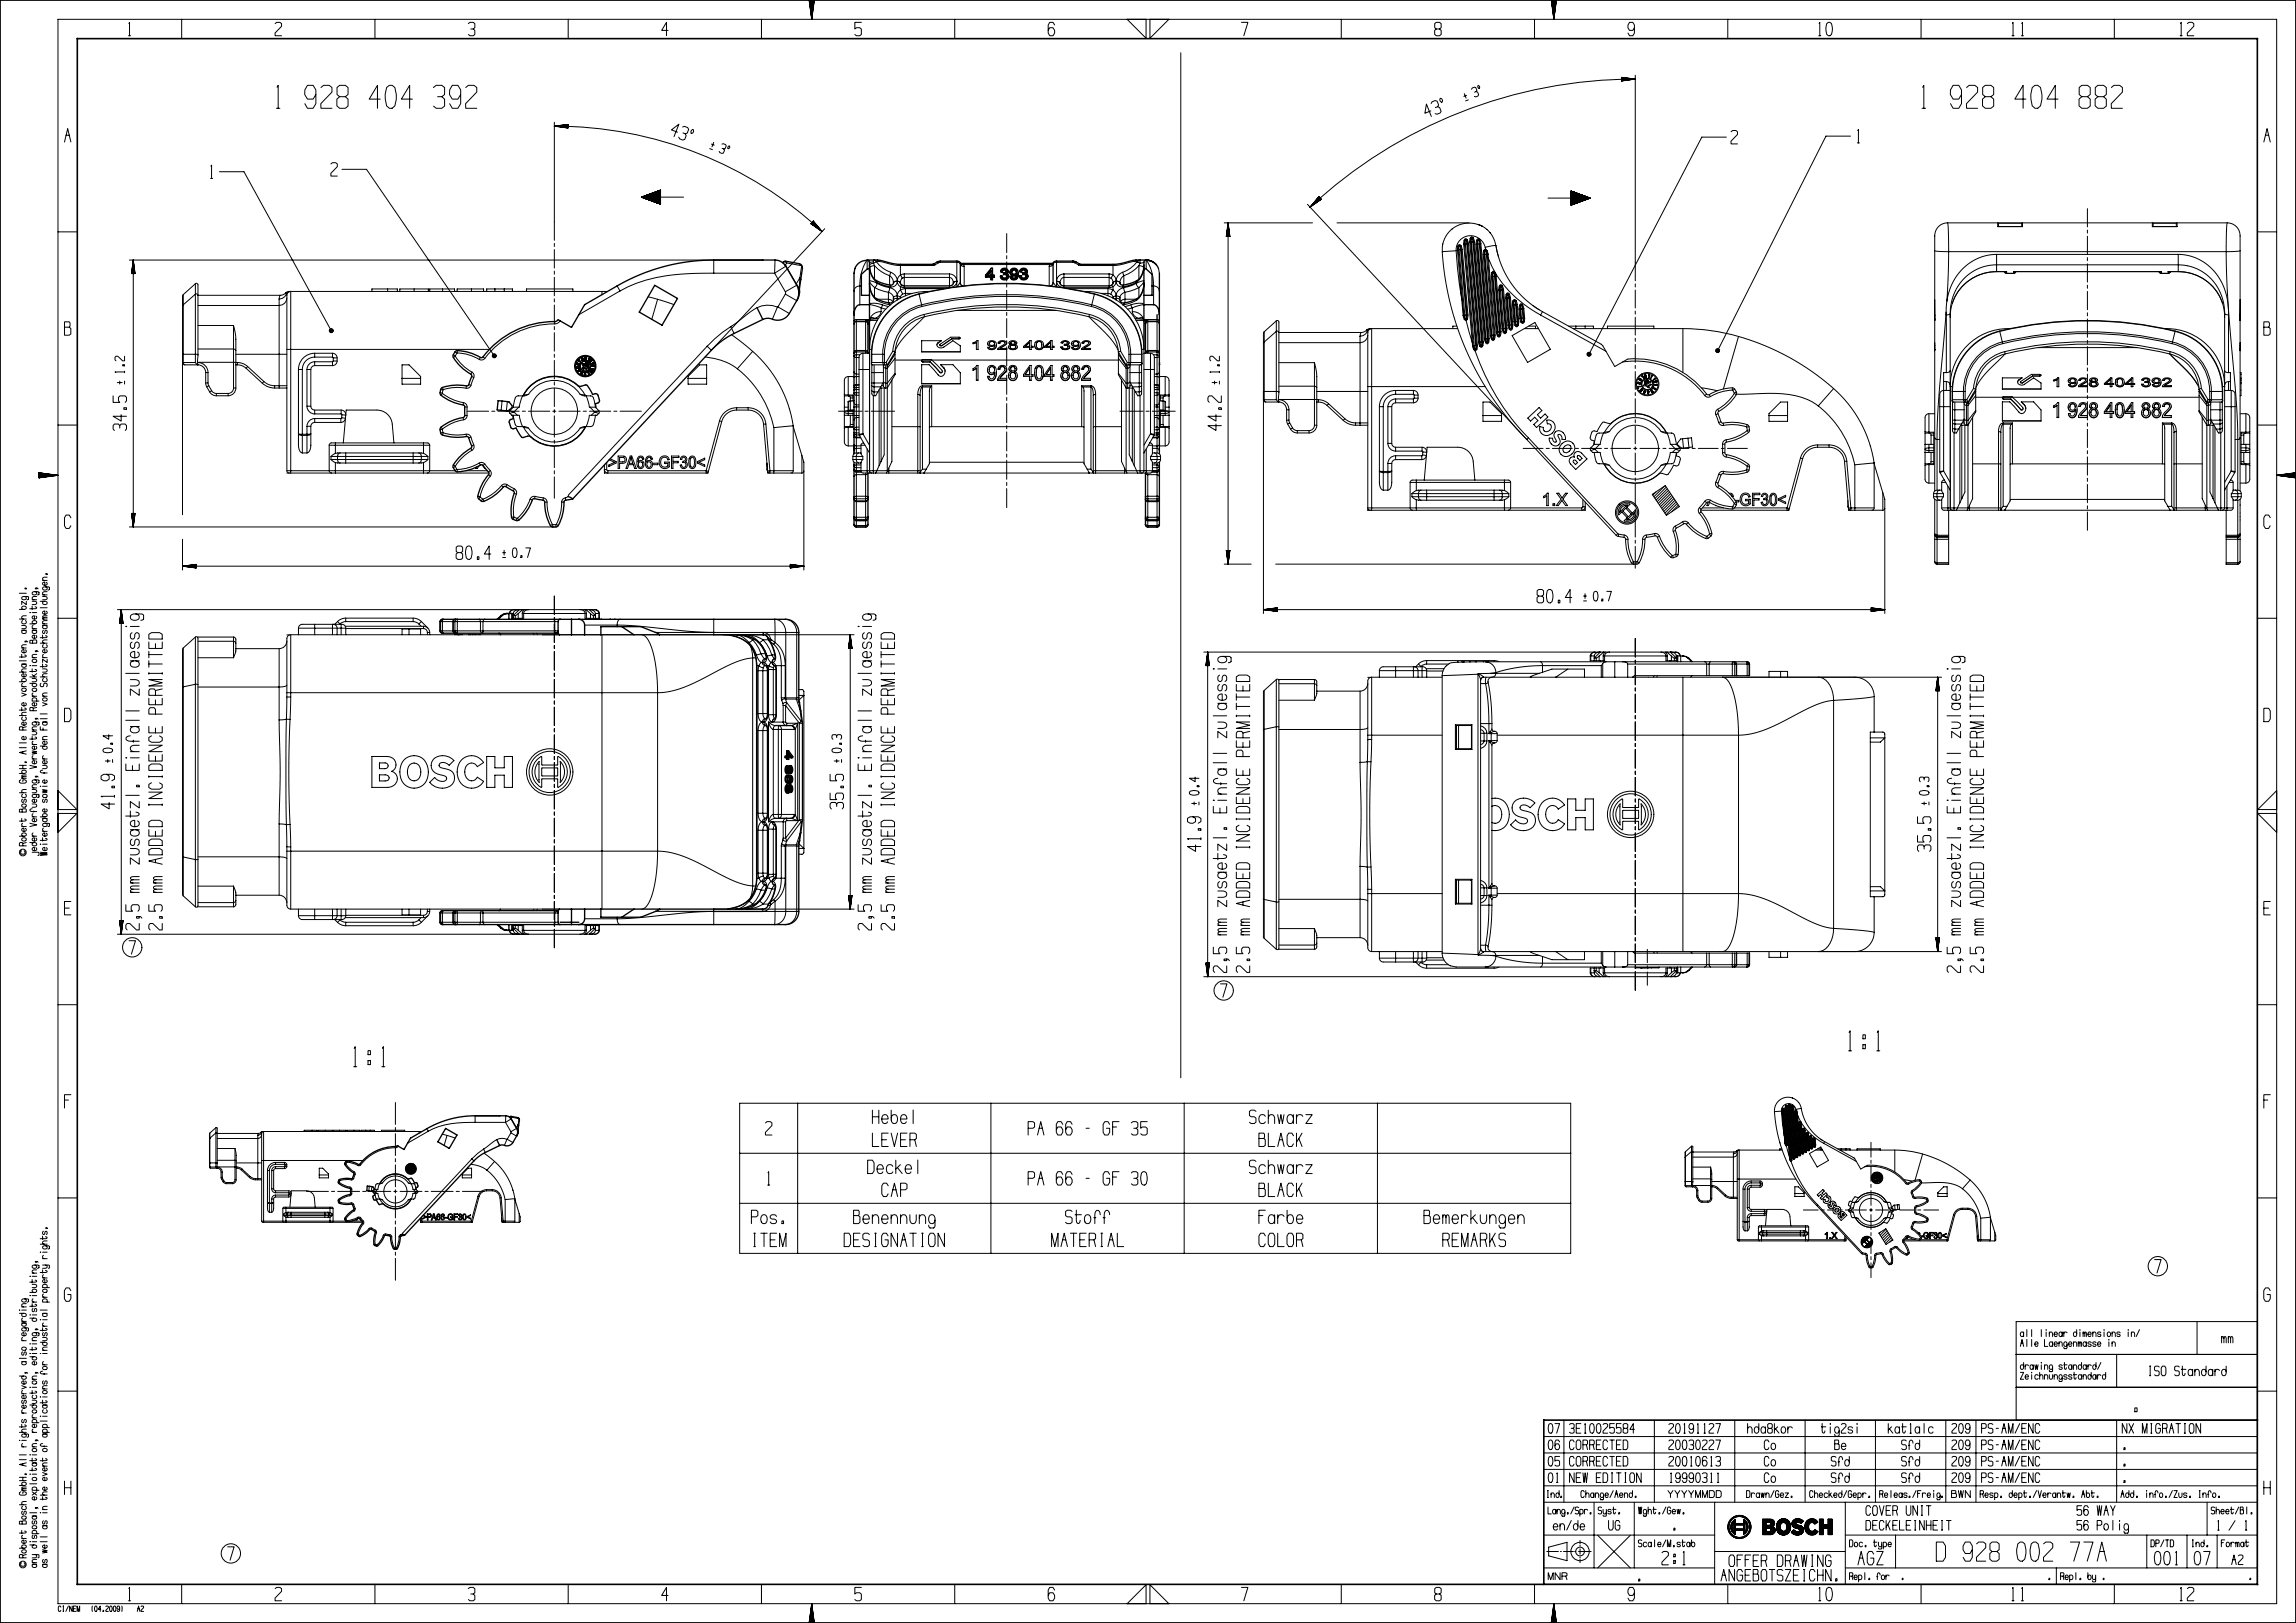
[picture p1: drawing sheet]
<svg xmlns="http://www.w3.org/2000/svg" width="594mm" height="420mm" viewBox="0 0 594 420" stroke-linecap="round" stroke-linejoin="round" font-family="sans-serif">
<defs><g id="words">
<g font-size="4.9">
<text x="33.2" y="246.9">7</text>
<text x="315.5" y="258.1">7</text>
<text x="557.2" y="329.4">7</text>
<text x="58.7" y="403.8">7</text>
</g>
</g></defs>
<g fill="none" stroke="#000" stroke-width=".26">
<path d="M0 0l.1 .1M594 0l-.1 .1M.1 .1h593.8M.1 .1v419.8M15 5h574v410h-574zM33.2 9.2h.6M33.3 6.1l.2-.3v3.4M47 5v5M71.2 6.1l.4-.3h.8l.4 .3v.7l-1.6 1.8v.6h1.6M97 5v5M121.2 6.1l.4-.3h.8l.4 .3v1.1l-.4 .3M121.8 7.5h.6l.4 .4v1l-.4 .3h-.8l-.4-.3"/>
<path d="M147 5v5M172.8 7.9h-1.6l1.2-2.1v3.4M197 5v5M209.4 .3l-.1-.2 .7 4.9M209.4 .1v.5M209.5 .1v1.3M209.6 .1v1.7M209.6 .1v2.1M209.7 .1v2.4M209.7 .1l.1 3.2M209.8 .1v3.6M209.9 .1v4"/>
<path d="M209.9 .1l.1 4.7M210 .1v4.9M210.1 .1v4.3M210.1 .1v4M210.2 .1v3.6M210.3 .1v2.8M210.3 .1v2.4M210.4 .1v2.1M210.5 .1l-.1 1.7M210.5 .1v.9M210.6 .1v.5M210.6 .3l.1-.2-.7 4.9"/>
<path d="M222.8 5.8h-1.6v1.7l.4-.3h.8l.4 .3v1.4l-.4 .3h-.8l-.4-.3M247 5v5M272.8 6.5l-.4-.7h-.8l-.4 .7v2.1l.4 .6h.8l.4-.6v-.7l-.4-.7h-.8l-.4 .7M291.6 5l4.9 4.9v-4.9M297.5 5v4.9l4.9-4.9M305.5 13.7v265.2M321.2 5.8h1.6l-1 3.4M347 5v5M371.6 7.5l-.4-.3v-1.1l.4-.3h.8l.4 .3v1.1l-.4 .3h-.8l-.4 .4v1l.4 .3h.8l.4-.3v-1l-.4-.4M397 5v5M401.3 .1l.7 4.9M401.4 .1v.5"/>
<path d="M401.5 .1v.9M401.5 .1v1.3M401.6 .1v1.7M401.6 .1l.1 2.4M401.7 .1v2.8M401.8 .1v3.2M401.8 .1l.1 4M401.9 .1v4.3M402 .1v4.9M402 .1v4.7M402.1 .1v4.3M402.2 .1v3.6"/>
<path d="M402.2 .1v3.2M402.3 .1v2.8M402.4 .1l-.1 2.4M402.4 .1v1.7M402.5 .1v1.3M402.6 .1l-.1 .9M402.6 .1v.2M402.7 .1l-.7 4.9M422.8 7.2l-.4 .7h-.8l-.4-.7v-.7l.4-.7h.8l.4 .7v2.1l-.4 .6h-.8l-.4-.6M423.1 19.5v53.2M447 5v5M470.5 9.2h.6"/>
<path d="M470.6 6.1l.2-.3v3.4M472.6 6.1l.4-.3h.4l.4 .3 .3 1.8-.3 1-.4 .3h-.4l-.4-.3-.2-1.7zM497 5v5M520.5 9.2h.6M520.6 6.1l.2-.3v3.4M523 9.2h.5M523.1 6.1l.1-.3v3.4M547 5v5M564 9.2h.6M564.1 6.1l.2-.3v3.4M565.9 6.1l.4-.3h.8l.5 .3v.7l-1.7 1.8v.6h1.7M593.9 .1v419.8"/>
<path d="M16.7 36.7l.8-3.4 .8 3.4M17.1 35h.8M71.5 28h.9M71.7 22.6l.3-.5v5.9M81.7 24.5l-.7 1.1h-1.5l-.7-1.1 .1-1.2 .6-1.2h1.5l.7 1.2v3.5l-.7 1.2h-1.5l-.6-1.2M83 22.6l.7-.5h1.5l.7 .5v1.2l-2.9 3v1.2h2.9M87.9 25l-.7-.5v-1.9l.7-.5h1.4l.7 .5v1.9l-.7 .5h-1.4l-.7 .6v1.8l.7 .6h1.4l.7-.5v-1.9l-.7-.6M98.4 25.6h-2.9l2.2-3.5v5.9M100 22.6l.7-.5h.7l.8 .5 .3 1.9v1.1l-.3 1.8-.8 .6h-.7l-.7-.6-.4-2.9zM106.7 25.6h-2.9l2.2-3.5v5.9M112.1 22.6l.7-.5h1.5l.7 .5v1.9l-.7 .5M113.2 25h1.1l.7 .6v1.9l-.7 .5h-1.5l-.6-.5"/>
<path d="M119.2 24.5l-.7 1.1h-1.5l-.7-1.1v-1.2l.7-1.2h1.5l.7 1.2v3.5l-.7 1.2h-1.5l-.7-1.2M120.5 22.6l.7-.5h1.4l.7 .5v1.2l-2.8 3v1.2h2.8M143.4 32.6a101.6 101.6 0 0 1 69.3 27.3M143.4 31.6v30.6M143.4 32.6l3.5 .5M143.4 32.6l3.5 .1M143.8 32.7h3.1M143.8 32.6h3.1M144.6 32.8h2.3M145 32.9h1.9M145 32.4l1.9 .1M145.3 32.9h1.6"/>
<path d="M145.3 32.4h1.6M145.7 33h1.2M145.7 32.4h1.2M146.5 33.1h.4M146.9 33.1h.1M146.9 32.2h.1M146.9 32.5h-2.7M146.9 32.3h-.8M146.9 32.2v.9M146.9 32.2l-3.5 .4M175.3 34.2l-1.6-.6 1.9-1.5-1.2 3.3M176.6 32.9l.5-.2 .8 .3 .3 .5-.4 1-.5 .1"/>
<path d="M176.7 34.4l.6 .2 .2 .5-.4 1-.5 .1-.8-.3-.2-.4M178.9 33.8l.3-.3 .2 .1-.1 .7-.3 .3-.2-.1-.1-.4zM183.6 38.5l.7 .2M184.1 37.3l.7 .3M184.6 36.8l-.4 1.2M186.8 37.3l.3-.1 .6 .2 .2 .3-.3 .7-.3 .1M186.8 38.4l.5 .1 .1 .4-.2 .7-.4 .1-.6-.2-.1-.3M188.4 37.9l.4-.1v.3l-.3 .4zM370.2 28.7l-1.6 .6 .4-2.4 1.3 3.2M370.2 26.8l.3-.5 .8-.3 .5 .2 .4 1-.3 .4M371.3 27.9l.6-.3 .5 .2 .4 1-.2 .5-.8 .3-.5-.2M372.6 25.5l.1-.1 .4 .3v.7l-.2 .1-.3-.3z"/>
<path d="M378.8 24.2l.5 1.2M379.4 24.7l-.7 .2M379.9 25.8l-.7 .3M380.7 23.1l.2-.3 .5-.2 .4 .1 .3 .7-.2 .3M381.5 23.9l.4-.2 .4 .1 .2 .7-.1 .4-.6 .2-.4-.1M382.4 22.2l.3 .1 .1 .5-.4-.1zM419.6 20l3.5 .5M419.6 20v1M419.6 20h.1M419.6 20.9h.1M420 20.1h-.4l1.1 .1M420.8 20.8h-1.2h.8"/>
<path d="M421.1 20.2h-1.5M421.1 20.7h-1.5M421.5 20.3h-1.9l2.7 .1M421.5 20.7h-1.9M422.7 20.4h-3.1M422.7 20.5l-3.1 .1h2.7M423.1 20.5a123.4 123.4 0 0 0-84.2 33.1M423.1 20.5l-3.5 .5M423.1 20.5h-3.5M446.6 35.5h-6.3l-29.2 56.2M447.8 34.1l.4-.3h.9l.4 .3v.7l-1.7 1.7v.7h1.7M478.7 35.2h-6.3l-28 55.5"/>
<path d="M480.5 37h.6M480.6 33.8l.2-.3v3.5M497.3 28h.9M497.4 22.6l.3-.5v5.9M507.5 24.5l-.8 1.1h-1.4l-.7-1.1v-1.2l.7-1.2h1.4l.8 1.2v3.5l-.8 1.2h-1.4l-.7-1.2M508.8 22.6l.6-.5h1.5l.7 .5v1.2l-2.9 3 .1 1.2h2.8M513.6 25l-.7-.5v-1.9l.7-.5h1.5l.7 .5v1.9l-.7 .5h-1.5l-.7 .6v1.8l.7 .6h1.5l.7-.5v-1.9l-.7-.6M524.1 25.6h-2.8l2.1-3.5v5.9M525.8 22.6l.7-.5h.7l.7 .5 .4 1.9v1.1l-.4 1.8-.7 .6h-.7l-.7-.6-.4-2.9zM532.4 25.6h-2.8l2.1-3.5v5.9M538.6 25l-.7-.5v-1.9l.7-.5h1.4l.8 .5v1.9l-.8 .5h-1.4l-.7 .6v1.8l.7 .6h1.4l.8-.5v-1.9l-.8-.6M542.7 25l-.6-.5v-1.9l.6-.5h1.5l.7 .5v1.9l-.7 .5h-1.5l-.7 .6v1.8l.7 .6h1.5l.7-.5v-1.9l-.7-.6"/>
<path d="M546.2 22.6l.7-.5h1.5l.7 .5v1.2l-2.9 3v1.2h2.9M585.7 36.7l.8-3.4 .8 3.4M586.1 35h.8M15 60h5M54.5 46.2h.5M54.6 43l.1-.3v3.5M56.8 44.4h6.3l22.6 41.2M85.6 42.4l.4-.3h.9l.4 .3v.7l-1.7 1.8v.7h1.7M88.5 43.8h6.3l33.1 48.3M165.9 51l5 1.8M166 51h.1M166.1 51h-.1"/>
<path d="M166.2 50.9l-.2 .2M166.4 50.8l-.3 .3M166.6 50.8l-.4 .3M166.7 50.7l-.5 .4M166.8 50.7l-.5 .5M167 50.6l-.6 .6M167.1 50.6l-.7 .6M167.3 50.5l-.8 .7M167.4 50.5l-.8 .8M167.5 50.4l-.9 .9M167.7 50.4l-1 .9M167.9 50.3l-1.1 1"/>
<path d="M168 50.3l-1.2 1.1M168.1 50.2l-1.2 1.2M168.3 50.1l-1.3 1.3M168.4 50.1l-1.4 1.3M168.6 50l-1.5 1.4M168.7 50l-1.5 1.5M168.8 49.9l-1.6 1.6M169 49.9l-1.7 1.6M169.2 49.8l-1.8 1.7M169.3 49.8l-1.9 1.8M169.4 49.7l-1.9 1.9M169.6 49.7l-2 1.9"/>
<path d="M169.7 49.6l-2.1 2M169.9 49.6l-2.2 2.1M170 49.5l-2.2 2.2M170.2 49.5l-2.4 2.2M170.3 49.4l-2.4 2.3M170.5 49.4l-2.5 2.4M170.6 49.3l-2.6 2.5M170.8 49.2l-2.7 2.6M170.9 51h5.9M170.9 51v1.8M170.9 51l-1.3 1.4M170.9 51l-1.4 1.3"/>
<path d="M170.9 51.2l-1.2 1.2M170.9 50.9l-1.5 1.4M170.9 50.8l-1.5 1.5M170.9 51.3l-1.1 1.1M170.9 50.7l-1.6 1.6M170.9 51.4l-1.1 1.1M170.9 50.6l-1.7 1.6M170.9 51.5l-1 1M170.9 50.5l-1.7 1.7M170.9 51.6l-.9 .9M170.9 50.4l-1.8 1.8M170.9 51.7l-.9 .8"/>
<path d="M170.9 50.3l-1.8 1.9M170.9 51.8l-.8 .8M170.9 50.2l-1.9 1.9M170.9 51.9l-.7 .7M170.9 50.1l-2 2M170.9 52l-.6 .6M170.9 50l-2.1 2.1M170.9 52.1l-.6 .5M170.9 52.1l-.5 .6M170.9 49.8l-2.2 2.2M170.9 52.2l-.5 .5M170.9 49.8l-2.3 2.2"/>
<path d="M170.9 52.3l-.4 .4M170.9 49.7l-2.3 2.3M170.9 52.4l-.3 .3M170.9 49.6l-2.4 2.4M170.9 52.5l-.3 .3M170.9 49.5l-2.5 2.4M170.9 52.6l-.2 .2M170.9 49.4l-2.5 2.5M170.9 52.7l-.1 .1M170.9 49.3l-2.6 2.6M170.9 52.8h.1M170.9 49.2l-2.7 2.6"/>
<path d="M170.9 49.2l-2.7 2.7M170.9 49.2v1.8M170.9 49.2l-5 1.8M209.8 57.9l2.9 2M209.8 57.9h.1M209.8 57.9l.3 .2M209.9 57.8l.9 .8M209.9 57.7l1.2 1.1M210 57.7l1.4 1.3M210 57.7l1.7 1.6M210 57.6l2.4 2.1M210.1 57.6l2.6 2.3"/>
<path d="M210.1 57.5l2.3 2.1M210.2 57.5l2 1.8M210.2 57.4l1.7 1.6M210.3 57.4l1.1 1M210.4 57.2h.1M210.4 57.2l2.3 2.7M210.4 57.2l-.6 .7M210.9 57.8l-.6-.5 .9 .8M213.4 59.2l-29.4 31.4-1-1M316.7 57.7h22.8M317.5 59.6v1.6M317.5 59.2v2"/>
<path d="M317.6 58.8v2.4M317.6 58.4v2.8M317.7 57.7v88.3M317.7 57.7l-.4 3.5M317.7 57.7l.5 3.5M317.8 58.1v3.1M317.8 58.4v2.8M317.9 58.8v2.4M318 59.6v1.6M318 60v1.2M338.2 52.9l79.9 85.6M339.2 53.3l2.3-2.1-2.6 2.4"/>
<path d="M340.4 51.8l.9-.8-1.1 1.1M340.9 51.2l.3-.3-.5 .6M341.2 50.9l.6 .7M341.2 50.9l-2.3 2.7M341.2 50.9h.1M341.4 51.1l-1.7 1.6M341.4 51.2l-2 1.8M341.6 51.3l-2.4 2.1M341.6 51.3l-1.7 1.6M341.6 51.4l-1.4 1.3M341.7 51.5l-1.2 1M341.7 51.5l-.5 .5"/>
<path d="M341.8 51.5l-.3 .3M341.8 51.6h.1M341.8 51.6l-2.9 2M345.9 57.7h34.2M382.5 58.1l.3 .1M382.5 58.1l.1 .1M382.5 58.1l.5 .2M383.2 58.4l.4 .2M400.5 51.3h6M406.4 49.4l5 1.9M406.4 49.4l.1 1.9M406.4 49.4h.1"/>
<path d="M406.5 51.5l1.5-1.5-1.5 1.6M406.5 51.3l-.1 1.8M406.5 49.5h-.1M406.6 49.5l-.2 .1M406.6 49.5l-.2 .2M406.7 49.5l-.3 .3M406.8 49.6l-.4 .3M406.9 49.6l-.5 .4M406.9 49.6l-.5 .5M407 49.6l-.6 .6M407.1 49.7l-.7 .6M407.1 49.7l-.7 .7"/>
<path d="M407.2 49.7l-.8 .8M407.3 49.7l-.9 .9M407.4 49.8l-.9 .9M407.4 49.8l-.9 1M407.5 49.8l-1 1M407.5 49.8l-1 1.1M407.6 49.9l-1.1 1.1M407.7 49.9l-1.2 1.2M407.7 49.9l-1.2 1.3M407.8 49.9l-1.3 1.4M407.9 50l-1.4 1.4M408.1 50l-1.6 1.7"/>
<path d="M408.2 50.1l-1.7 1.7M408.2 50.1l-1.8 1.8M408.3 50.1l-1.9 1.9M408.4 50.2l-2 1.9M408.5 50.2l-2.1 2M408.6 50.2l-2.2 2.1M408.6 50.2l-2.2 2.2M408.7 50.3l-2.3 2.2M408.8 50.3l-2.4 2.3M408.8 50.3l-2.4 2.4M408.9 50.3l-2.5 2.5M408.9 50.4l-2.5 2.5"/>
<path d="M409 50.4l-2.6 2.6M409.1 50.4l-2.7 2.7M409.2 50.4l-2.8 2.7M409.2 50.5l-2.6 2.5M409.3 50.5l-2.6 2.5M409.4 50.5l-2.5 2.4M409.4 50.5l-2.4 2.4M409.5 50.6l-2.3 2.2M409.5 50.6l-2.2 2.2M409.6 50.6l-2.2 2.1M409.7 50.6l-2.1 2.1M409.8 50.7l-2.1 1.9"/>
<path d="M409.8 50.7l-1.9 1.9M409.9 50.7l-1.9 1.8M410 50.7l-1.8 1.7M410 50.8l-1.7 1.6M410.1 50.8l-1.6 1.5M410.2 50.8l-1.6 1.5M410.2 50.8l-1.4 1.4M410.3 50.9l-1.4 1.3M410.4 50.9l-1.4 1.2M410.4 50.9l-1.2 1.2M410.5 50.9l-1.2 1.1M410.6 51l-1.1 1"/>
<path d="M410.6 51l-1 .9M410.7 51l-.9 .9M410.8 51l-.9 .8M410.8 51.1l-.7 .7M410.9 51.1l-.7 .6M411 51.1l-.7 .6M411 51.1l-.5 .5M411.1 51.2l-.4 .3M411.2 51.2l-.4 .3M411.2 51.2l-.3 .2M411.3 51.2l-.2 .2M411.4 51.2l-.2 .1"/>
<path d="M411.4 51.3h.1M411.4 51.3l-5 1.8M503.9 57.7a3.5 3.5 0 0 0-3.4 4.3v2.9M503.9 57.7l.2 7.4M503.9 57.7h12.9M516.8 57.7l.2 .2v.7M516.8 57.7v1M516.8 58.7h6.4M516.9 57.7h6.2M517 57.7h6.1M523.2 57.7l-.2 .2v.7M523.2 57.7v1"/>
<path d="M523.2 57.7h33.6M540 54v4.7M540 59.5v.8M556.8 57.7l.2 .2v.7M556.8 57.7v1M556.8 58.7h6.4M556.9 57.7h6.2M557 57.7h6.1M563.2 57.7l-.2 .2v.7M563.2 57.7v1M563.2 57.7h13M576.2 57.7a3.5 3.5 0 0 1 3.3 4.3v2.9"/>
<path d="M576.2 57.7l-.3 7.4M584 60h5M33.5 67.3h151.2v3.4M34 70.8h.9M34 70.8h.1M34.1 70.4v.4M34.2 69.6v1.2M34.2 69.2v1.6M34.3 68.8v2M34.3 68.5v2.3M34.4 67.7v3.1M34.5 67.3v69.1"/>
<path d="M34.5 67.3l-.5 3.5M34.5 67.3l.4 3.5M34.5 67.7v3.1M34.6 68.1v2.7M34.7 68.8v2M34.7 69.2v1.6M34.8 69.6v1.2M34.8 70v.8M34.9 70.8h.1M47.2 79.3v12.4M47.4 78.9v12.8M47.4 78.9l-.2 .4"/>
<path d="M47.4 76.2v2.7M47.4 76.2l-.2 .5v2.6M50.5 73.4h.5l.2 .3v2.7M50.5 76.1v15.6M50.5 76.1l.3-.1 .4 .4M50.5 73.4v2.7M50.5 73.4l-3.1 2.8M50.5 76.1l-3.1 2.8M51.2 76.4v15.3M51.2 79h21M72.2 79v12.7M72.2 77.4v1.6"/>
<path d="M72.5 76.4l-.3 1M73.9 75.7l-.6 .5-.8 .2h-21.3M73.9 75.8l.4-.3 .7-.1-.5 .2-.4 .5M74 75.8h.1M74 75.8l.1 .3M74.1 76.1l-.4 .7-.7 .4-.8 .2M74.1 76.1l.1 .3M74.2 76.4v14M74.2 77.1a1.97 1.97 0 0 1-2 1.9M75.2 75.4a1 1 0 0 0-1 1M75.2 75.4v15M75.2 75.4h80.5"/>
<path d="M100.3 74.8h2.5v.6M100.3 74.8h-4.1v.6M100.3 74.8v.6M107.1 74.8h3.7v.6M107.1 74.8h-3.7v.6M107.1 74.8v.6M114.5 74.8h3.1v.6M114.5 74.8h-3.3v.6M114.5 74.8v.6M122 74.8h-3.7v.6M122 74.8h3.1v.6M122 74.8v.6"/>
<path d="M125.9 75.4v-.6h6.7v.6M128 74.8v.6M130.5 74.8v.6M136.2 75.4v-.6h12v.6M143.4 63v.8M143.4 64.6v4.8M143.4 70.2v.8M143.4 71.8v4.7M143.4 77.3v.8M143.4 78.9v4.8M155.7 75.4h1.5M155.7 75.4v.9"/>
<path d="M159.7 74l.7 1.3M160.4 75.3l-10.6 6.1M167.7 76.8l2.4 .6M170.1 77.4l4.3 1.4M170.1 77.4l-1.5 5.2M184.7 70.7a58.9 58.9 0 0 0-20 2.6l-4.3 2M184.7 70.7h15.7M200.4 70.7l2.8 4.8M200.5 67.3l-.1 3.4M201.1 79.5a6.7 6.7 0 0 0-7 1.2l-5.1 3.8M201.1 79.5l-1.3 3.1M201.3 79.4l2.9 1.7"/>
<path d="M201.3 79.4l-.2 .1M202.5 68l.3-.2 .7 .2M202.9 68.4l.3 .2M203.2 75.5v.6M203.2 76.1l2.9 1.7M203.2 76.1l-1.9 3.3M203.2 68.6l-.1 .1M203.2 68.6l2.8 4.9M203.2 67.6l.3 .4M203.3 68.9l-2.9 1.8M203.5 68l-.3 .6M203.5 68l3.8 .7"/>
<path d="M206 73.5l.1 .3-2.9 1.7M206 73.5l.8 1.5M206.7 74.5l.1 .5M206.7 74.5l.1 .3M206.8 75h.1M206.8 68.3l.5 .4M206.8 74.9v.1M207 71.8l-.3 2.7M207 71.8l.2 .6M207 71.8l-1 1.7M207.3 68.7l.1 .2M207.4 68.9l.2 .5"/>
<path d="M207.4 68.9l-.4 2.9M222.4 74a1.43 1.43 0 0 0-1.5 1.3M222.4 74v4.8M222.4 74h.4M224.3 67.4l-.8 1.4-.6 1.6-.5 3.6M224.3 67.3v2.3M224.9 68.5v.3a5.6 5.6 0 0 0 2 4.3M224.9 73.2v.3a5.6 5.6 0 0 0 2 4.2M226 68.1l-.9 .3-.2 .2M226 68.1l.2 .6M226.2 67.3l-.5 .5-.8 .1M226.2 67.3l.5 .4"/>
<path d="M226.2 67.3l-.2 .1v.7M226.2 68.7a8.9 8.9 0 0 0 3.9 2.6M226.2 74.4l1.1 .5 2.5 .7M226.2 68.7l-.5 .1-.7 .5M226.2 68.7v3.5M226.2 74.4v2.5M226.7 77.3l.2 .4M226.7 72.6l.2 .5M226.7 67.7l-.7 .4M226.7 67.7a8 8 0 0 0 3.7 2.8M226.9 73.1l1 .5 2.5 .6M226.9 73.3l3.3 1.1"/>
<path d="M226.9 73.3l-2-.7 .3 .8 1 1M226.9 73.3l-.3 .9-.4 .2M226.9 77.7l3.3 1.2M227 67.3l.4 .4M227 77.4h2.8M227.4 67.7l3.6 .8 1.9 .2M227.4 67.7h-.7M227.9 79.7l1.2 .3M227.9 79.7v.9M228.3 78.9l1.5 .4M228.3 78.9l-2.1-.4-1.3 .2 3 1M228.3 78.9l-.4 .8"/>
<path d="M229.8 77.4l.7 .2 .5 .5M229.8 77.4v1M229.8 75.6l1 .7 .3 .7 .5-.4h.5M229.8 75.6v1.8M230 78.4l.2 .5M230.1 71.3l.8 .8 .2 1.1M230.1 71.3v2.4M230.2 74.4l1.4 .8 .4 .7 .1 .7M230.2 74.4l-.4 1.2M230.2 78.9h.3M230.3 73.8l.1 .4M230.4 70.5l-.3 .8"/>
<path d="M230.4 70.5l1.3 .9 .4 1.3M232.1 72.8h-.5l-.5 .4M232.1 72.7l-.5 .1-.5 .4M232.1 72.8a1.45 1.45 0 0 1-1.7 1.4M232.1 72.8l.2 .8 .6 .6M232.1 77.2h-.5l-.5 .4M232.1 77.2l.6 .1M232.1 77.2v.5M232.1 72.7v.1M232.1 76.6v.6M232.1 77.2l.1 .4M232.9 74.2l1 .2"/>
<path d="M232.9 68.4v.3M232.9 71.2l.5 .8M232.9 75.1l-.6 .6-.2 .9M232.9 71.2l-.6 .7-.2 .8M232.9 75.1l.6 1M232.9 68.7h8.4M232.9 68.7v2.5M232.9 74.2v.9M233.4 73.8l-.5 .4M233.4 72l-.3 .6-.2 .6-.4-.4h-.4M233.5 76.1l-.4 .4-.2 .5-.1-.2-.7-.2M233.9 71.8v2.6"/>
<path d="M233.9 70.9l-1 .3M233.9 70.9v.9M233.9 74.4h11.7M233.9 70.9h11.7M233.9 71.8l-.5 .2M233.9 71.8h11.7M234.2 74.7l-1.3 .4M234.2 74.7v1.2M234.2 75.9l-.7 .2M234.2 74.7h10M234.2 75.9h1.9M234.2 75.9v.6"/>
<path d="M237.7 76a96.1 96.1 0 0 1 45.4 0M237.7 76a16.1 16.1 0 0 0-12.3 15.7M237.7 76l.1 .1M237.8 76.1a96 96 0 0 1 45.3 0M237.8 76.1a16 16 0 0 0-12.3 15.6M237.8 76.1l.6 2.8M238.4 78.9a93.2 93.2 0 0 1 44.1 0M238.4 78.9l.1 .4M238.4 78.9a13.2 13.2 0 0 0-10 12.8M238.5 79.3a92.7 92.7 0 0 1 43.9 0M238.5 79.3a12.7 12.7 0 0 0-9.7 12.4M239.9 75.4a15 15 0 0 0-15 15"/>
<path d="M239.9 75.4v.1M239.9 75.4h.6M241.3 68.4v.3M241.6 68.3l.3 .2M241.9 68.5l-.6 .2M242.5 67.8l.3 .2M242.8 68l-.9 .5M243.2 67.6v.3M243.2 67.9h4.3M243.2 67.9l-.4 .1M245.6 71.8a1.29 1.29 0 0 1 1 1.4l.5-.3 .4-.1M245.6 71.8v2.6"/>
<path d="M245.6 70.9a1.9 1.9 0 0 1 1.9 1.9M245.6 70.9v.9M245.9 74.4h-.3M247.5 72.8a1.71 1.71 0 0 1-1.4 1.6M247.5 67.9l.9 .3M247.5 67.6v.3M247.5 67.9v6.3M248.4 73.2l-.7 1M248.4 68.5l.5 .4 .5 .1M248.4 68.4l1 .1M248.5 68.2l.9 .3M249.4 68.5v.5"/>
<path d="M249.4 68.5h22.1M249.4 69v4.9M260.4 60.4v5M260.4 66.2v.8M260.4 67.8v4.9M260.4 73.5v.8M260.4 75.1v4.9M271.4 69v4.9M271.5 68.5l-.1 .5M272.4 68.2l-.9 .3M272.4 73.2l.8 1M272.4 68.5l-.5 .4-.5 .1"/>
<path d="M272.4 68.4l-.9 .1M273.3 72.8a1.71 1.71 0 0 0 1.5 1.6M273.3 67.9l-.9 .3M273.3 67.6v.3M273.3 67.9v6.3M273.3 67.9h4.3M275 74.4h.2M275.2 71.8v2.6M275.2 71.8a1.29 1.29 0 0 0-1 1.4l-.4-.3-.5-.1M275.2 70.9a1.9 1.9 0 0 0-1.9 1.9M275.2 70.9v.9M275.2 74.4h11.7"/>
<path d="M275.2 70.9h11.7M275.2 71.8h11.7M276.7 74.7h9.9M277.6 67.6v.3M277.6 67.9l.5 .1M278.1 68l.9 .6M278.4 67.8l-.3 .2M279 68.6l.6 .1M279.3 68.3l-.3 .3M279.6 68.4v.3M279.6 68.7h8.3M280.4 75.4h.5"/>
<path d="M280.9 75.4a15 15 0 0 1 15 15M280.9 75.4v.1M282.4 79.3a12.7 12.7 0 0 1 9.7 12.4M282.5 78.9a13.2 13.2 0 0 1 10 12.8M282.5 78.9l-.1 .4M283.1 76.1a16 16 0 0 1 12.2 15.6M283.1 76.1l-.6 2.8M283.1 76v.1M283.1 76a16.1 16.1 0 0 1 12.3 15.7M284.8 75.9h1.8M286.6 75.9l.8 .2M286.6 74.7v1.2"/>
<path d="M286.6 74.7l1.3 .4M286.6 75.9v.6M286.9 71.8v2.6M286.9 70.9l1 .3M286.9 70.9v.9M286.9 71.8l.6 .2M287.4 76.1l.4 .4 .1 .5 .2-.2 .7-.2M287.5 72l.3 .6 .1 .6 .4-.4h.5M287.5 73.8l.4 .4M287.9 74.2l-1 .2M287.9 68.4v.3M287.9 71.2l-.4 .8"/>
<path d="M287.9 75.1l.6 .6 .3 .9M287.9 71.2l.7 .7 .2 .8M287.9 75.1l-.5 1M287.9 68.7v2.5M287.9 74.2v.9M288.8 72.8h.4l.5 .4M288.8 72.7l.4 .1 .5 .4M288.8 72.8l-.3 .8-.6 .6M288.8 72.8l.1 .6 .4 .5 .5 .3h.7M288.8 77.2h.4l.5 .4M288.8 77.2l-.6 .1M288.8 77.2l-.1 .4"/>
<path d="M288.8 77.2v.5M288.8 72.7v.1M288.8 76.6v.6M290.5 70.5l.2 .8M290.5 70.5l-1.3 .9-.4 1.3M290.6 73.8l-.1 .4M290.7 74.4l-1 .5a2.13 2.13 0 0 0-.9 1.7M290.7 74.4l.3 1.2M290.7 78.9h-.3M290.7 71.3l-.7 .8-.3 1.1M290.7 71.3v2.4M290.9 78.4l-.2 .5"/>
<path d="M291 77.4l-.6 .2-.5 .5M291 77.4v1M291 75.6l-.9 .6-.4 .8-.5-.4h-.4M291 77.4h2.9M291 75.6v1.8M292.6 78.9l2.1-.4 1.2 .2-3 1M292.6 78.9l.3 .8M292.6 78.9l-1.6 .4M292.9 79.7l-1.2 .3M292.9 79.7v.9M293.5 67.7l-3.7 .8-1.9 .2M293.5 67.7h.7"/>
<path d="M293.9 67.3l-.4 .4M294 73.3l.3 .9 .3 .2M294 73.3l1.9-.7-.3 .8-1 1M294 73.3l-3.3 1.1M294 73.1l-1.1 .5-2.4 .6M294 77.7l-3.3 1.2M294.2 67.7l.2 .1M294.2 67.7l.5-.4-.3 .5M294.2 67.7a8 8 0 0 1-3.7 2.8M294.2 77.3l-.2 .4M294.2 72.6l-.2 .5M294.4 67.8l.5 .3"/>
<path d="M294.6 68.7a8.9 8.9 0 0 1-3.9 2.6M294.6 74.4l-1 .5-2.6 .7M294.6 68.7l.6 .1 .7 .5M294.6 68.7v3.5M294.6 74.4v2.5M294.9 68.1l-.3 .6M295 67.3l-.1 .8M295.9 68.5v.3a5.6 5.6 0 0 1-1.9 4.3M295.9 67.9l-1 .2M295.9 73.2v.3a5.6 5.6 0 0 1-1.9 4.2M296.6 67.4l.8 1.4 .6 1.7 .4 3.5M298 74h.4"/>
<path d="M298.4 74a1.43 1.43 0 0 1 1.5 1.3M298.4 74v4.8M299.1 68.5l-.7-.7-.9-.4-1-.1v2.3M299.7 69.5l.2 1.2M317.3 61.2h.9M317.3 61.1v.1M317.3 60.8v.4M317.4 60.4v.8M318.1 60.4v.8M318.1 60.8v.4M373.2 65.1l.7 6.8a76 76 0 0 0 19.9 40.6l1.2 1.2 .4-.4M376.7 64.9l-3.5 .2"/>
<path d="M376.7 64.9l.9 8.6 .6 4.1M377.1 64.7l1.1 12.9M377.2 63.7l.2 .1M377.2 63.7l-.1 1M377.2 63.7h.2M377.2 63.7h.1M377.2 64.7h-.1M377.2 64.7l1.2 12.9M377.4 63.8l-.2 .9M377.4 63.7v.1M377.4 63.8l.1 .9M377.4 63.8h.1"/>
<path d="M377.5 64.7h-.3M377.5 64.7l1.5 16.9M377.8 63.7l-.2-.3-.2 .3M377.8 63.7v.1M377.8 63.7l.1 .9M377.8 63.7l-.4 .1M377.8 63.8l.3 .8M377.9 64.6l-.4 .1M377.9 64.6l1.4 17M378 63.6l-.2 .1M378 63.6l-.4-.3-.4 .4M378 63.6v.1"/>
<path d="M378 63.7l-.2 .1M378 63.7l.3 .9M378.1 64.6l1.5 16.9M378.1 64.6h-.2M378.2 77.6l.3 4M378.3 64.6h-.2M378.3 64.6l1.5 16.9M378.4 77.6h-.2M378.4 77.6l.4 4M378.7 63.2l2.2 25.5M378.8 62.2l.2 .1M378.8 62.2l-.1 1"/>
<path d="M378.8 62.1l.2 .1M378.8 62.1v.1M378.9 63.1l-.2 .1M378.9 63.1l2.2 25.6M379 62.3l-.1 .8M379 62.2h.1M379 62.2l.1 .9M379 62.2v.1M379.1 63.1h-.2M379.1 63.1l2.3 26.3M379.4 62.2l-.2-.3-.2 .3M379.4 62.2h.1"/>
<path d="M379.4 62.2l.1 .9M379.4 62.2h-.4M379.4 62.2l.3 .9M379.5 63.1h-.4M379.5 63.1l2.3 26.3M379.6 62.1l-.2 .1M379.6 62.1l-.4-.4-.4 .4M379.6 62.1h.1M379.6 62.1l.3 1M379.7 63.1l2.3 26.3M379.7 63.1h-.2M379.9 63.1h-.2"/>
<path d="M379.9 63.1l2.3 26.3M380.2 62.7l2.3 25.9M380.4 61.7l-.2 1M380.4 61.7l.2 .1M380.4 61.7h.2M380.4 61.7h.1M380.4 62.7h-.2M380.4 62.7l2.3 25.9M380.6 61.8l-.2 .9M380.6 61.7v.1M380.6 61.8l.1 .8M380.6 61.8h.1"/>
<path d="M380.7 62.6l-.3 .1M380.7 62.6l2.2 25.9M381 61.7l-.3-.3-.1 .3M381 61.7h.1M381 61.7v.9M381 61.7l-.4 .1M381 61.7l.3 .9M381 62.6h-.3M381 62.6l2.3 25.9M381.1 61.6l-.4-.3-.3 .4M381.1 61.6l-.1 .1M381.1 61.6h.1"/>
<path d="M381.2 61.6l-.2 .1M381.2 61.6l.3 1M381.3 62.6l2.2 25.9M381.3 62.6h-.3M381.5 62.6h-.2M381.5 62.6l2.2 25.9M381.9 63.2l2.1 24.5M382 62.2l.2 .1M382 62.2l-.1 1M382 62.2h.2M382 62.2h.1M382.1 63.2h-.2"/>
<path d="M382.1 63.2l2.1 24.5M382.2 62.3l-.1 .9M382.2 62.2v.1M382.2 62.3l.1 .9M382.2 62.3h.1M382.3 63.2h-.2M382.3 63.2l2.2 24.5M382.6 62.2l-.2-.3-.2 .3M382.6 62.2l.1 .9M382.6 62.2l-.4 .1M382.6 62.2h.1M382.6 62.2l.3 .9"/>
<path d="M382.7 63.1l-.4 .1M382.7 63.1l2.1 24.5M382.8 62.1l-.2 .1M382.8 62.1l-.4-.3-.4 .4M382.8 62.1v.1M382.8 62.2h-.2M382.8 62.2l.3 .9M382.9 63.1l2.2 24.5M382.9 63.1h-.2M383.1 63.1h-.2M383.1 63.1l2.2 24.5M383.7 65.9l1.9 20.9"/>
<path d="M383.9 64.9l.2 .1M383.9 64.9l-.2 1M383.9 64.9h.2M383.9 64.9h.1M383.9 65.9h-.2M383.9 65.9l1.9 20.9M384.1 65l-.2 .9M384.1 64.9v.1M384.1 65l.1 .9M384.1 65h.1M384.2 65.9l1.8 20.9M384.2 65.9h-.3"/>
<path d="M384.2 64a3.8 3.8 0 0 0-4.1-3 3.8 3.8 0 0 0-3.4 3.9M384.2 64l.2 .5M384.3 64.6l.2 .3M384.3 64.6l-.2 .3M384.4 64.5l.3 .3M384.4 64.5l-.1 .1M384.4 64.5l-.5 .4M384.5 64.9h.1M384.5 64.9l-.4 .1M384.5 64.9v.9M384.5 64.9l.3 .9M384.5 65.8l-.3 .1"/>
<path d="M384.5 65.8l1.9 20.9M384.7 64.8l-.2 .1M384.7 64.8h.1M384.7 64.8l.3 1M384.8 65.8l.1 1M384.8 65.8h-.3M384.9 66.8l1.7 19.9M385 65.8h-.2M385 65.8l.1 1M385.1 66.8a29.1 29.1 0 0 0 13.5 14.7M385.1 66.8h-.2M385.1 66.8l1.7 19.9"/>
<path d="M385.5 60.2l.1 .2M385.8 71.6l1.3 14.3M386 70.6l.2 .1M386 70.6l-.2 1M386 70.6h.2M386 70.6h.1M386 71.6h-.2M386 71.6l1.3 14.3M386.2 70.7l-.2 .9M386.2 70.6v.1M386.2 70.7l.1 .8M386.2 70.7h.1"/>
<path d="M386.3 71.5l-.3 .1M386.3 71.5l1.2 14.4M386.6 70.6l-.3-.3-.1 .3M386.6 70.6h.1M386.6 70.6v.9M386.6 70.6l-.4 .1M386.6 70.6l.3 .9M386.6 71.5h-.3M386.6 71.5l1.3 14.4M386.7 70.5l-.1 .1M386.7 70.5l-.4-.3-.3 .4M386.7 70.5h.1"/>
<path d="M386.8 70.5l-.2 .1M386.8 70.5l.3 1M386.9 71.5l1.2 14.3M386.9 71.5h-.3M387 63.5a6.8 6.8 0 0 0-2.4-4.2l-1.1-.7a7.3 7.3 0 0 0-8 .8l-1.1 1.2-.8 1.4-.4 1.6v1.5M387 63.5l-2.8 .5M387 63.5h.1M387 63.5l.7 3M387 63.5l.2 1a24 24 0 0 0 11.9 16.2M387.1 71.5h-.2M387.1 71.5l1.2 14.3M387.7 75.1l.9 9.9"/>
<path d="M387.9 74.1l.2 .1M387.9 74.1l-.2 1M387.9 74.1h.2M387.9 74.1h.1M387.9 75.1h-.2M387.9 75.1l.9 9.9M388.1 74.2l-.2 .9M388.1 74.1v.1M388.1 74.2l.1 .8M388.1 74.2h.1M388.2 75l-.3 .1M388.2 75l.8 10"/>
<path d="M388.5 74.1l-.2-.3-.2 .3M388.5 74.1h.1M388.5 74.1l.1 .9M388.5 74.1l-.4 .1M388.5 74.1l.3 .9M388.6 75h-.4M388.6 75l.8 10M388.7 74l-.2 .1M388.7 74l-.5-.3-.3 .4M388.7 74h.1M388.7 74l.3 1M388.8 75l.9 10"/>
<path d="M388.8 75h-.2M389 75h-.2M389 75l.9 9.9M389.5 77.2l.6 7M389.7 76.2l.2 .1M389.7 76.2l-.2 1M389.7 76.2h.2M389.7 76.2h.1M389.7 77.2h-.2M389.7 77.2l.6 6.9M389.9 76.3l-.2 .9M389.9 76.2v.1"/>
<path d="M389.9 76.3l.1 .9M390 77.2h-.3M390 77.2l.6 6.9M390.3 76.2l-.3-.3-.1 .3M390.3 76.2v.1M390.3 76.2v.9M390.3 76.2l-.4 .1M390.3 76.3l.3 .8M390.3 77.1l-.3 .1M390.3 77.1l.7 7M390.4 76.1l-.1 .1M390.4 76.1l-.4-.3-.3 .4"/>
<path d="M390.4 76.1l.1 .1M390.5 76.2l-.2 .1M390.5 76.2l.3 .9M390.6 77.1l.6 7M390.6 77.1h-.3M390.8 77.1h-.2M390.8 77.1l.6 7M391.3 78.9l.4 4.4M391.4 77.9l-.1 1M391.4 77.9l.2 .1M391.4 77.9h.2M391.4 77.9h.1"/>
<path d="M391.5 78.9h-.2M391.5 78.9l.4 4.4M391.6 78l-.1 .9M391.6 77.9v.1M391.6 78l.1 .9M391.6 78h.1M391.7 78.9h-.2M391.7 78.9l.4 4.3M392 77.9l-.2-.3-.2 .3M392 77.9v.1M392 77.9h.1M392 77.9l.1 .9"/>
<path d="M392 77.9l-.4 .1M392 78l.3 .8M392.1 78.8l-.4 .1M392.1 78.8l.4 4.4M392.2 77.8l-.2 .1M392.2 77.8l-.4-.3-.4 .4M392.2 77.8v.1M392.2 77.9l-.2 .1M392.2 77.9l.3 .9M392.3 78.8l.4 4.4M392.3 78.8h-.2M392.5 78.8h-.2"/>
<path d="M392.5 78.8l.4 4.4M393.1 79l.2 .1M393.1 79l-.1 1M393.1 79h.2M393.1 79h.1M393.2 80h-.2M393.2 80l.2 2.4M393.3 79.1l-.1 .9M393.3 79v.1M393.3 79.1l.1 .9M393.3 79.1h.1M393.4 80h-.2"/>
<path d="M393.4 80l.2 2.4M393.7 79l-.2-.3-.2 .3M393.7 79l.1 .1M393.7 79.1l.1 .8M393.7 79.1h-.4M393.7 79.1h.1M393.8 79.1l.2 .8M393.8 79.9l-.4 .1M393.8 79.9l.2 2.4M393.9 78.9l-.2 .1M393.9 78.9l-.4-.3-.4 .4M393.9 78.9v.1"/>
<path d="M393.9 79l-.1 .1M393.9 79l.3 .9M394 79.9l.2 2.4M394 79.9h-.2M394.2 79.9h-.2M394.2 79.9l.2 2.4M396.5 79l1.7 1.2M423.1 73.5v.8M423.1 75.1v4.6M500.5 64.9l3.6 .2M500.5 64.9l.1 17.7M500.5 77.7v3.8"/>
<path d="M503.7 77.9l-.2 2.9M504.1 65.1l-.4 12.8M504.1 65.1h71.8M505.1 78.4l-.4 1.9-.2 1.8M516.5 70.3h.1M516.5 65.8l-2.6 .3a13.7 13.7 0 0 0-10 10.6l-.2 1.2M516.5 68.5l-2.4 .3a12.3 12.3 0 0 0-9.3 9.8l-.3 2.6M516.5 70.3a12 12 0 0 0-11.4 8.1M516.5 65.8v2.7M516.5 68.5h47M516.5 65.8h47M516.5 68.5v1.8"/>
<path d="M518.6 70.3l.5 .5M518.6 70.3l.5 .4M518.7 70.3h.1M519.1 70.3h-.3M519.1 70.3h-.4M519.1 70.7v.1M519.1 70.7h1.8M519.1 70.3h-2.6M519.1 70.3v.4M519.1 70.8h1.8M520.9 70.7l.6-.4-.6 .5M520.9 70.3h.5"/>
<path d="M520.9 70.3h.3M520.9 70.7v.1M520.9 70.3h38.2M520.9 70.3v.4M521.4 70.3h.1M540 61.1v4.8M540 66.7v.8M540 68.3v4.7M540 73.8v.8M540 75.4v4.7M558.7 70.3h.1M559.1 70.7l-.5-.4 .5 .5"/>
<path d="M559.1 70.3h-.3M559.1 70.3h-.4M559.1 70.7v.1M559.1 70.7h1.8M559.1 70.3v.4M559.1 70.8h1.8M560.9 70.7l.6-.4-.6 .5M560.9 70.3h.3M560.9 70.3h.5M560.9 70.7v.1M560.9 70.3h2.6M560.9 70.3v.4"/>
<path d="M561.4 70.3h.1M563.5 70.3h.1M563.5 65.8l2.9 .4a14.4 14.4 0 0 1 10.1 14.3v1M563.5 68.5l1.9 .2 2.2 .5a12.5 12.5 0 0 1 7.9 10.5v1.5M563.5 70.3a12 12 0 0 1 11.5 8.1M563.5 65.8v2.7M563.5 68.5v1.8M575 78.4l.4 1.9 .1 1.8M575.9 65.1l.5 12.6 2.1 25.5 .4 10.5M579.5 64.9v12.7M579.5 77.6v5M579.5 64.9l-3.6 .2"/>
<path d="M579.5 77.6v3.9M16.7 84.7v-1.4h1.2l.2 .3-.2 1.1h-1.2v2h1.2l.4-.3v-1.4l-.4-.3M30.4 99h1.2M31 98.6v.8M31.7 94.4h.5v.3h-.5zM32.2 96.3h-2.4l.2 .1M32.2 92.2v1.2h-.5l-1.2-1.2h-.5l-.2 .3v.6l.2 .3M32.2 96.1v.3M32.2 98.6v.8M47.2 91.7h.2M47.2 91.7v41.5M47.4 93.8h-.2l.1 .3 .5 .3"/>
<path d="M47.4 93.8l.1 .4 .3 .2M47.4 93.8h3.1M47.4 91.7h3.1M47.4 91.7v2.1M47.8 94.4h3.4M50.5 93.8l.7 .6M50.5 91.7h.7M50.5 91.7v2.1M51.1 93.8a2.6 2.6 0 0 1 2.7 2.6M51.1 93.8l.1 .5M51.1 93.8h.1M51.1 93.8h9.3"/>
<path d="M51.2 94.4h.1M51.2 94.4a2 2 0 0 1 2 2M51.2 91.7l-.1 2.1M51.2 94.3v.1M51.2 90.3h9.2M51.2 84.2h9.2M53.2 99.1l.3 1M53.2 96.4h.6M53.2 99.1h.6M53.2 96.4v2.7M53.8 99.1l.2 .7M53.8 96.4v2.7"/>
<path d="M54 99.8l-.5 .3M54 99.8l.8 1.3M60.4 84.2l.6 2.9v3.6M60.4 93.8h.6M60.4 90.3v3.5M60.4 90.3l.6 .4M60.4 84.2v6.1M60.4 93.8v6.6M61 90.7v3.1M61 93.8h.4M61 93.8v6.6M61 91.7h11.2"/>
<path d="M61 94.4h.4M61.4 93.8l1.4 .3 1.3 .8M61.4 94.4l1 .2 1.3 .7M61.4 93.8v.6M63.7 95.3l4.2 3.9M64.1 94.9l-.4 .4M64.1 94.9l4.2 3.8M67.9 99.2l1.4 .9 1.8 .3M68.3 98.7l1.3 .8 1.5 .3M68.3 98.7l-.4 .5M71.1 99.8v.6M71.1 99.8h1.1"/>
<path d="M72.2 91.7h2M72.2 99.8h2M72.2 99.8v.6M72.2 91.7v8.1M74.2 90.4h1M74.2 90.4v31.4M75.2 90.4v31.4M75.2 90.4h51.4M77.2 95.6v19.6a1.94 1.94 0 0 0 1 2M77.2 95.6h1M78.2 95.6v16.8M79.4 95.6h1"/>
<path d="M79.4 95.6v9.5M80.4 95.6v9.5M81.4 92.4a3.2 3.2 0 0 0-3.2 3.2M81.4 93.6a2 2 0 0 0-2 2M81.4 94.6a1 1 0 0 0-1 1M81.4 91.4a4.2 4.2 0 0 0-4.2 4.2M81.4 93.6v1M81.4 91.4v1M81.4 91.4h4.6M81.4 94.6h4.6M81.4 92.4h4.6M81.4 93.6h4.6"/>
<path d="M86 92.4l.2 .2M86 91.4a1.2 1.2 0 0 1 1.2 1.2M86 93.6v1M86 91.4v1M86.2 93.4l-.2 .2M86.2 93.4h1M86.2 92.6h1M86.2 92.6v.8M87.2 93.4a1.2 1.2 0 0 1-1.2 1.2M87.2 92.6v.8M104 94.4h1.8l3 3v2h-4.8zM104 97.9h4.8"/>
<path d="M117.3 91.8l.5 .3M117.7 91.1l.5 .3M117.8 92.1v.1M117.8 92.2a11.8 11.8 0 0 0 4.3 4.1M117.8 92.2l-.5 .3M118.2 91.4l-.4 .7M118.3 91.3a11.8 11.8 0 0 1 5.7 1.7M118.3 91.3l-.1 .1M118.3 90.7v.6M120.7 99.9l-.1 .6M121.3 99.5l.5 .2M121.8 99.7a1.1 1.1 0 0 1-1.2 .8"/>
<path d="M122 97.4l.6 .3M122.1 96.3a1.1 1.1 0 0 1 .5 1.4M122.1 96.3l-.3 .5M122.6 97.7l-.8 2M124.3 92.5l-.3 .5M124.9 92.4l.5 .3M125.4 92.7a1.1 1.1 0 0 1-1.4 .3M143.4 84.5v.8M143.4 86.1v4.8M143.4 91.7v.8M143.4 93.3v4.7M143.4 98.8v.8"/>
<path d="M143.5 83.8a22.6 22.6 0 0 0-18.1 8.9M143.5 83.2v.6M144.9 83a1.6 1.6 0 0 1-1.4 .8M178 97.9h4.8M178 97.4l3-3h1.8v5h-4.8zM182.4 92.4a15.6 15.6 0 0 1 8.4 3M183 89.6l-35.9 38.4-.1 .5-.7 .3M189 84.5l-2 1.5-4 3.6M189 84.5l.9 1.8M189.3 86.6l5.4 4.3M190.8 95.4a26.4 26.4 0 0 1 9.4 15.3M194.7 90.9a32 32 0 0 1 10.5 19.3"/>
<path d="M194.7 90.9l-3.9 4.5M219.4 97.4a1.12 1.12 0 0 0-1 1.5v3.1M219.4 97.4v4.8M219.4 97.4h1.5M220.9 92.2l.6 .3M220.9 96.3l.2 .4 .4 .1M221.5 99.5v.8M221.5 92.5v4.3M221.5 91.8v.7M221.5 91.8l-.6 .3M221.5 91.1l-.6 .3M221.5 91.1v.7"/>
<path d="M221.5 82.7v8.4M221.5 99.5l-.6 .2M221.5 97.4v2.1M221.5 97.4l-.6 .3M221.5 96.8v.6M221.5 96.8h.7M221.5 92.5h.7M221.5 91.8h1M221.5 91.1h2.4M221.5 99.5h.7M221.5 97.4h.7M222.2 95.6h1"/>
<path d="M222.2 95.6v16.8M223.2 91.4a1.12 1.12 0 0 0-1 1.4v2.8M223.2 91.4v4.2M223.2 91.4h1.7M223.2 95.6h1.7M223.2 95.6v16.7M223.9 91.1v.3M223.9 91.1l.6 .3M223.9 82.7v8.4M224.9 90.4h.6M224.9 90.4v31.4M225 90.4v32"/>
<path d="M225.2 82.2h.6l.6 .2M225.4 91.7h.1M225.4 91.7v2.4M225.5 96.4h.6M225.5 99.8l.6 .3M225.5 99.1h.6M225.5 94.3v2.1M225.5 99.1v.7M225.5 96.4v2.7M225.5 99.8v1.3M225.5 93.8l-.1 .4 .3 .2h3.9M225.5 93.8h2.9"/>
<path d="M225.5 91.7h2.9M225.5 91.7v2.1M226.1 94.4v2M226.1 99.1v1M226.1 96.4h2.4M226.1 99.1h2.4M226.1 96.4v2.7M226.4 82.4l-1.3 .2M226.4 82.4h.9M227.9 80.6a2.82 2.82 0 0 0-3 2.6M227.9 80.6a2.14 2.14 0 0 1-1.5 1.8M228 99.8h.5"/>
<path d="M228.4 93.8l.1 .4 .3 .2v-.6M228.4 93.8h.4M228.4 91.7h.4M228.4 91.7v2.1M228.5 99.1l-.6 1M228.5 99.8l.2 .4 .4 .2M228.5 99v.8M228.5 94.9l.2 .3 .4 .1M228.5 98.7l.2 .3 .4 .2M228.5 94.4v2M228.5 99v.1M228.5 96.4v2.6"/>
<path d="M228.8 93.8h.4M228.8 91.7v2.1M229.1 94.4v.9M229.1 99.2v1.2M229.1 95.3h.4M229.1 99.2h.4M229.1 95.3v3.9M229.2 93.8l.4 .6M229.5 99.2v1.2M229.5 94.8v.5M229.5 95.3v3.9M229.6 94.4l-.1 .4"/>
<path d="M230.7 98.3v21.1l-1.1 2.5M231 90.9l.6 .2M231 90.9l-1.8 2.9M231.5 91.7v1M231.5 96.6v.4l-2 3.4M231.5 91.7l-2 3.1M231.5 92.7v3.9M231.5 92.7l-2 2.6M231.5 96.6l-2 2.6M231.5 93.2h7M231.6 91.1l-.1 .6M231.6 91.1l-2 3.3"/>
<path d="M238.4 94.4h2l2.4 2.7 .6 .3 .8-.4 .3-.9-.2-.8-1-.9h3.2l1.9 2.1v2.8h-10zM238.4 93.3l.4 .3M238.4 88.2h5.2l-1 .6-.2 .4 .3 .6 .7 .2 .7-.1 2.4-1.7 1.9 1.3v1.6h-10zM238.4 99.3h10M238.4 91h10M238.5 93.2v.3l.3 .2M238.5 93.2h2.6M238.6 93.1h2.4M238.6 99.8l-.4 .2-.4 .5-.4 1.6M238.6 99.8v.3M238.6 99.8h2.4M238.8 93.6h1.8"/>
<path d="M238.8 93.7h1.8M238.8 93.6v.1M239 81.4a10.6 10.6 0 0 0-8 9.5M239 81.4a90.6 90.6 0 0 1 42.8 0M239 81.4l.2 .6M239.1 82l-.5 .5a31.8 31.8 0 0 0-7 8.2v-.1M239.2 82a10 10 0 0 0-7.6 9.1M239.2 82a90 90 0 0 1 42.5 0M240.6 93.6l2.6 2.7M240.6 93.7l2.6 2.7M240.6 93.6v.1M241 99.8l-.3 .3"/>
<path d="M241 99.8v10.6M241.1 93.2l2.6 2.6v.6h-.5M241.1 93.2h48.2M242.7 88.7l-.3 .6M242.7 88.7h.1M243.1 89.2l.2 .2h.4M243.2 96.3v.1M243.3 94.3l.9 .9M243.6 88.1l-.9 .6M243.8 96l-.2 .4-.4-.1M244.2 95.2l.3 .9M244.2 95.2v.1"/>
<path d="M246.2 87.7l-2.5 1.7M246.2 87.7h1.9M247.7 80.3h25.5M248.1 87.7l.3-.1v-.3h-2.4l-2.9 1.9 .1 .3 .5-.1M248.1 87.7h.1M248.4 87.4l-.3 .3M251.7 95.4l1-.8h.3v3.8h-.4v-3.1l-.9 .5zM251.7 88.7l1.3-.5v2.3l-.4-.1v-1.8l-.9 .4zM252.6 95.2l-.9 .6M252.6 95.2v.1M252.6 98.4h.4M252.6 88.6l-.9 .3"/>
<path d="M252.6 88.6h.1M255.5 95.7l.1 .6 .6 .5h.6l.5-.4M255.5 88.8l.2 .5 .5 .3h.6l.5-.3M255.6 88.5l.9-.3 1 .2 .3 .7-.3 1-.8 .4-1-.2-.2-.4h.5l.4 .3h.5l.5-.8-.7 .2-.8-.1-.4-.4zM255.8 94.9l.5-.3h.6l.5 .3 .3 .5-.1 2.1-.3 .7-.5 .3-.9-.2-.4-.9h.4l.4 .6h.5l.4-.5 .1-1.1-.7 .6-.8-.3-.3-.9zM256.1 88.6l.9-.2 .3 .3v.4l-.4 .3-.6-.1-.4-.3zM256.1 95.1l.6-.2 .5 .3 .1 .7-.4 .6h-.5l-.4-.3-.1-.6zM257.3 95.6l-.2-.6-.5-.2-.5 .3-.2 .6M257.3 95.6v.1M257.3 88.9l-.1-.4-.6-.2-.5 .2-.2 .4M257.3 96.4v.1M257.3 89.3l.1 .1"/>
<path d="M257.4 89.3h.1M257.8 96.2l-.2 1.3-.6 .8h-1l-.5-1M257.8 89.2l-.2 .7-.6 .5h-1l-.5-.6M258.2 95.5h.4M258.2 88.7l.5 .1M258.6 95.6l-.4-.1 .1-.4 .4-.4 .5-.1 .9 .2 .3 .6-.2 .8-1.5 1.7M258.6 95.6l.2-.5 .4-.2 .5 .1 .3 .4-.2 .7-1.4 1.5-.3 .8M258.6 95.5v.1M258.7 88.8h-.5l.2-.3 .9-.3 .8 .1 .3 .4-.2 .5-1.5 1M258.7 88.8l.1-.3 .5-.1 .5 .1 .2 .2-.3 .4-1.3 .9-.3 .4h2.3v-.2h-1.7M258.7 88.8h.1M258.7 97.9h1.7v.5h-2.3"/>
<path d="M260 95.5l-.2-.5-.5-.2-.5 .2-.2 .5M260 88.7l-.2-.3-.5-.1-.5 .2-.1 .3M260 88.7v.1M260.4 95.4l-.2 .8-1.5 1.7M260.4 98.4h-2.3M260.4 88.7l-.2 .5-1.5 1M260.4 80.8v.8M260.4 82.4v5M260.4 88.2v.8M260.4 89.8v4.9M260.4 95.5v.8M260.4 97.1v4.9"/>
<path d="M260.9 97.1l.3 1 .8 .3 .8-.3 .4-1M260.9 89.7l.3 .5 .8 .2 .9-.2 .3-.5M261 95.4l.2 .4M261 88.7l.2 .2M261.2 95.8l.4 .4M261.2 95.9l-.2-.6 .2-.4 .5-.3h.6l.5 .2 .2 .5-.1 .5-.4 .4M261.2 95.9l.4 .3M261.2 95.8v.1M261.2 88.9l.4 .3M261.2 89l-.2-.3 .2-.3 1.1-.2 .7 .4v.4l-.5 .2M261.2 89l.4 .2M261.2 88.9v.1"/>
<path d="M261.5 89.5l.8-.2 .4 .2v.4l-.3 .3h-.6l-.4-.3zM261.6 96.2l-.6 .4-.1 .8 .4 .8 .7 .3 .8-.3 .4-.7-.1-.9-.6-.4M261.6 88.5l.7-.1 .3 .4-.3 .2h-.5l-.3-.2zM261.6 89.2l-.6 .2-.1 .5 .4 .4 .7 .2 .8-.2 .4-.4-.1-.4-.6-.3M262.4 95l.2 .4M262.4 95l-.6-.1-.3 .5M262.4 95h.1M262.5 88.4l.1 .3M262.5 88.4h-.7l-.3 .3M262.5 88.4v.1M262.5 96.5l.3 .7M262.5 96.5l-.3-.2-.5 .1-.4 .8"/>
<path d="M262.5 96.5v.1M262.6 89.4l.2 .4M262.6 89.4l-.9-.1-.4 .5M262.6 89.4h.1M263 95.4l-.1 .4-.4 .4M263.1 88.7l-.6 .5M264.8 97.3l1.5 .1M264.8 89.8l1.5 .1M265.2 96.8v.1M265.3 89.6l1-1.1v1.1zM265.3 89.6h.1M266.3 95.2v1.7h-1.1z"/>
<path d="M266.3 97.4h-1.5v-.5l1.6-2.3h.4v2.3h.4v.5h-.4M266.3 97.4v1h.5v-1M266.3 98.4h.5M266.3 89.9h-1.5v-.3l1.6-1.4h.4v1.4h.4v.3h-.4M266.3 89.9v.6l.5-.1v-.5M267.2 97.3l-.4 .1M267.2 89.8l-.4 .1M267.7 96.3v.1a1.56 1.56 0 0 0 1.1 2l.6-.2 .4-.8M267.7 89.2l.2 .8 .5 .4h.9l.5-.5M268.1 94.8l.5-.2h.6l.4 .3 .3 .6-.1 2-.3 .7-.4 .3-.8-.2-.5-.8-.1-1.8zM268.1 89.2v.1M268.3 95.1l.5-.3 .4 .2 .3 1.4"/>
<path d="M268.3 95.1l-.2 1.3M268.3 95.1h.1M268.3 88.5l.7-.1 .4 .3 .1 1-.4 .5h-.5l-.4-.3-.1-.8zM268.3 88.5l.5-.2 .4 .1 .3 .8M268.3 88.5l-.2 .7M268.3 88.5h.1M268.4 95.1l.7-.2 .4 .7-.1 1.8-.5 .6-.5-.1-.2-.7-.1-1.3zM269.5 89.2v.1M269.8 97.4v.1M269.8 89.9h.1M270 96.3l-.2 1.1M270 89.2l-.2 .7"/>
<path d="M270.2 97.3l1.6 .1M270.3 89.8l1.5 .1M271.8 95.2v1.7h-1.1M271.8 97.4h-1.6v-.5l1.6-2.3h.4v2.3h.5v.5h-.5M271.8 97.4v1h.4v-1M271.8 95.2l-1.1 1.7M271.8 98.4h.4M271.8 88.6v1h-1.1M271.8 89.9h-1.5v-.3l1.6-1.4h.3v1.4h.5v.3h-.5M271.8 89.9v.6l.4-.1v-.5M271.8 88.6l-1.1 1M272.7 97.3l-.5 .1"/>
<path d="M272.7 89.8l-.5 .1M274.4 97.1l.4 1 .8 .3 .8-.3 .3-1M274.5 88.7h.4M274.6 95.4l.1 .4M274.7 95.8l.4 .4M274.7 95.9l-.1-.6 .2-.4 .4-.3h.7l.5 .2 .2 .5-.1 .5-.4 .4M274.7 95.9l.4 .3M274.7 95.8v.1M274.9 88.8l.4-.4 .7 .1 .1 .4-.7 .2-.1 .2 .7 .1 .3 .3-.2 .4-.5 .1-.5-.1-.2-.3h-.4l.6 .6 .9 .1 .6-.4 .1-.6-.6-.3M274.9 88.8l-.4-.1 .4-.4h1.2l.5 .4-.5 .5M274.9 88.7v.1M275.1 96.2l-.5 .4-.1 .8 .4 .8 .7 .3 .7-.3 .4-.7-.1-.9-.5-.4"/>
<path d="M275.3 89.3h.8l.2 .5M276 95l.2 .4M276 95l-.7-.1-.3 .5M276 95h.1M276.1 96.5l.2 .7M276.1 96.5l-.4-.2-.4 .1-.4 .8M276.1 96.5v.1M276.1 88.7l-.1-.3-.4-.1-.5 .1-.2 .3M276.6 88.7l-.5 .5M276.6 95.4l-.1 .4-.4 .4M276.8 89.7l-.3 .5-.8 .2-.9-.1-.3-.5M277.2 97.1l.3 1 .8 .3 .8-.3 .4-1"/>
<path d="M277.2 88.8l.2 .5 .5 .3h.6l.5-.3M277.3 95.4l.1 .4M277.3 88.5l.9-.3 1 .2 .3 .7-.3 1-.8 .4-1-.2-.2-.4h.5l.4 .3h.5l.4-.8-.6 .2-.8-.1-.4-.4zM277.4 95.8l.4 .4M277.4 95.9l.4 .3M277.4 95.9l-.1-.6 .2-.4 .4-.3h.7l.5 .2 .2 .5-.1 .5-.4 .4M277.4 95.8v.1M277.8 88.6l.9-.2 .2 .3 .1 .4-.4 .3-.6-.1-.4-.3zM277.8 96.2l-.5 .4-.1 .8 .4 .8 .7 .3 .7-.3 .4-.7-.1-.9-.5-.4M278.7 95l.2 .4M278.7 95l-.6-.1-.4 .5M278.7 95h.1"/>
<path d="M278.8 96.5l.2 .7M278.8 96.5l-.4-.2-.4 .1-.4 .8M278.8 96.5v.1M279 88.9l-.2-.4-.5-.2-.5 .2-.2 .4M279 89.3v.1M279 89.3h.1M279.3 95.4l-.1 .4-.4 .4M279.5 89.2l-.2 .7-.6 .5h-1l-.5-.6M279.8 99.8l.4 .3M279.8 99.8v10.6M279.8 99.8h2.4M279.9 95.5h.4"/>
<path d="M279.9 88.7l.5 .1M280.3 95.6l-.4-.1 .1-.4 .3-.4 .6-.1 .8 .2 .4 .6-.2 .8-1.5 1.7M280.3 95.6l.2-.5 .4-.2 .5 .1 .3 .4-.2 .7-1.4 1.5-.3 .8M280.3 95.5v.1M280.4 88.8h-.5l.2-.3 .8-.3 .9 .1 .3 .4-.2 .5-1.5 1M280.4 88.8l.1-.3 .5-.1 .5 .1 .2 .2-.3 .4-1.3 .9-.3 .4h2.3v-.2h-1.7M280.4 88.8h.1M280.4 97.9h1.7v.5h-2.3M281.7 95.5l-.2-.5-.5-.2-.5 .2-.2 .5M281.7 88.7l-.2-.3-.5-.1-.5 .2-.1 .3M281.7 88.7v.1M281.7 82a10 10 0 0 1 7.6 9.1"/>
<path d="M281.8 82l.3 .4a39.8 39.8 0 0 1 6.6 7.1l.6 1.1M281.8 81.4l-.1 .6M281.8 81.4a10.6 10.6 0 0 1 8.1 9.5M282.1 95.4l-.2 .8-1.5 1.7M282.1 98.4h-2.3M282.1 88.7l-.2 .5-1.5 1M282.2 99.8l.5 .2 .4 .5 .3 1.6M282.2 99.8v.3M289.3 91.1v.6M289.3 91.1l2 3.3M289.3 91.7v1M289.3 96.6v.4l2 3.4"/>
<path d="M289.3 91.7l2 3.1M289.3 92.7v3.9M289.3 92.7l2 2.6M289.3 96.6l2 2.6M289.9 90.9l-.6 .2M289.9 90.9l1.8 2.9M290.1 98.3v21.1l1.2 2.5M291.3 94.4v.4M291.3 94.8v.5M291.3 99.2v1.2M291.3 95.3v3.9M291.3 95.3h.4"/>
<path d="M291.3 99.2h.4M291.7 93.8l-.4 .6M291.7 93.8h.4M291.7 94.4v.9M291.7 99.2v1.2M291.7 95.3v3.9M292.1 91.7h.4M292.1 93.8h.4M292.1 93.8v.6l.3-.2 .1-.4M292.1 91.7v2.1M292.3 99.8l-.1 .4-.5 .2M292.3 99v.8"/>
<path d="M292.3 94.9l-.1 .3-.5 .1M292.3 98.7l-.1 .3-.5 .2M292.3 99.8h.5M292.3 94.4v2M292.3 96.4h2.4M292.3 99l.1 .1M292.3 96.4v2.6M292.4 99.1l.6 1M292.4 99.1h2.3M292.5 93.8h2.8M292.5 91.7v2.1M292.5 91.7h2.8"/>
<path d="M292.9 80.6a2.82 2.82 0 0 1 3 2.6M292.9 80.6a2.14 2.14 0 0 0 1.6 1.8M293.6 82.4h.9M294.5 82.4l1.3 .2M294.7 96.4h.6M294.7 94.4v2M294.7 99.1v1M294.7 99.1h.6M294.7 96.4v2.7M295.3 91.7h.1M295.3 93.8l.1 .4-.2 .2h-3.9M295.3 91.7v2.1"/>
<path d="M295.3 99.8l-.6 .3M295.3 94.3v2.1M295.3 99.1v.7M295.3 96.4v2.7M295.3 99.8v1.3M295.4 90.4h.5M295.4 91.7v2.4M295.7 82.2h-.6l-.6 .2M295.9 90.4v31.4M295.9 91.4h1.7M295.9 95.6h1.7M296.9 91.1v.3"/>
<path d="M296.9 91.1l-.6 .3M296.9 82.7v8.4M296.9 91.1h2.4M297.6 91.4a1.12 1.12 0 0 1 1 1.4v2.8M297.6 91.4v4.2M297.6 95.6h1M297.6 95.6v16.7M298.4 91.8h.9M298.6 96.8h.7M298.6 92.5h.7M298.6 99.5h.7M298.6 97.4h.7"/>
<path d="M298.6 95.6v16.8M299.3 99.5v.8M299.3 92.5v4.3M299.3 91.8v.7M299.3 91.8l.6 .3M299.3 91.1v.7M299.3 91.1l.6 .3M299.3 82.7v8.4M299.3 99.5l.6 .2M299.3 97.4v2.1M299.3 97.4l.6 .3M299.3 96.8v.6"/>
<path d="M299.9 97.4h1.5M299.9 96.3l-.1 .4-.5 .1M299.9 92.2l-.6 .3M301.4 97.4a1.12 1.12 0 0 1 1 1.5v3.1M301.4 97.4v4.8M313.6 99h1.2M314.2 98.6v.8M315 94.4h.5v.3h-.5zM315.5 96.3h-2.5l.2 .1M315.5 92.2v1.2h-.5l-1.3-1.2h-.5l-.2 .3v.6l.2 .3M315.5 96.1v.3M315.5 98.6v.8"/>
<path d="M326.9 88.9v12.4M327.1 85.9l-.2 .4v2.6M327.1 88.5v12.8M327.1 88.5l-.2 .4M327.1 85.9v2.6M330.2 83h.5l.2 .3v2.7M330.2 85.8v15.5M330.2 85.8l.3-.1 .4 .3M330.2 83v2.8M330.2 83l-3.1 2.9M330.2 85.8l-3.1 2.7M330.9 86v15.3"/>
<path d="M330.9 86h21.2M330.9 99.9h9.2M330.9 93.8h9.2M330.9 88.7h21M340.1 93.8l.5 2.9 .1 3.6M340.1 99.9v3.5M340.1 99.9l.6 .4M340.1 93.8v6.1M351.9 88.7v12.6M351.9 87v1.7M352.1 86l-.2 1M353.6 85.4l-.7 .5-.8 .1"/>
<path d="M353.6 85.4l.4-.3 .7-.1-.6 .2-.4 .5M353.6 85.4l.1 .3M353.6 85.4h.1M353.7 85.7l-.4 .7-.6 .5-.8 .1M353.7 85.7l.2 .3M353.9 86v14M353.9 86.7a1.97 1.97 0 0 1-2 2M354.9 85a1 1 0 0 0-1 1M354.9 85v15M354.9 85h22.2M376.9 84.4h-1v.6M378.5 81.6l.3 1"/>
<path d="M378.8 81.6h-.3M378.8 81.6l.2 .9M378.8 82.6h.1M378.8 82.6l.5 .3M379 81.6v.9M379 81.6h-.2M379 82.5h.1M379 82.5l-.2 .1M379 82.5l.3 .3M379.3 82.8v.1M379.3 82.9l1.6 5.8M379.3 81.6h-.3"/>
<path d="M379.3 81.6l.1 .8M379.4 82.4l-.4 .1M379.4 82.4v.1M379.4 82.5l-.1 .3M379.4 82.5h.2M379.4 82.4l.2 .1M379.6 81.5l-.2 .9M379.6 81.5l-.3 .1M379.6 82.5l-.3 .4M379.6 82.5h.1M379.8 81.5h-.2M379.8 81.5l-.2 1"/>
<path d="M380.9 88.7l.1 .8M381 89.5l.3 .9M381.1 88.7h-.2M381.1 88.7l.1 .7M381.2 89.4l-.2 .1M381.2 89.4l.3 .9M381.3 90.4h.1M381.3 90.4l.3 .4M381.4 89.4l.1 .9M381.4 89.4h-.2M381.5 90.3h.1M381.5 90.3l-.2 .1"/>
<path d="M381.5 90.3l.1 .3M381.6 90.8a58.2 58.2 0 0 0 13.8 22.5M381.6 90.6v.2M381.8 89.4h-.4M381.8 89.4l.1 .9M381.9 90.3h-.4M381.9 90.3l-.3 .3M381.9 90.3l.2 .1M381.9 90.3h.2M381.9 90.3h.1M382 89.4l-.1 .9M382 89.4h-.2"/>
<path d="M382.1 90.4l-.5 .4M382.1 90.3v.1M382.2 89.4h-.2M382.2 89.4l-.1 .9M382.5 88.6l.3 .9M382.7 88.6h-.2M382.7 88.6l.3 .8M382.8 89.5v.1M382.9 88.5l.1 .9M382.9 88.5l-.2 .1M383 89.4l-.2 .1M383 89.4v.1"/>
<path d="M383 89.5l-.2 .1M383.3 88.5h-.4M383.3 88.5l.1 .9M383.4 89.4h-.4M383.4 89.4l.2 .1M383.4 89.4l-.2 .4-.2-.3M383.4 89.4h.2M383.4 89.4h.1M383.5 88.5l-.1 .9M383.5 88.5h-.2M383.6 89.5l-.4 .4-.4-.3M383.6 89.4v.1"/>
<path d="M383.7 88.5l-.1 .9M383.7 88.5h-.2M384 87.7l.3 .9M384.2 87.7h-.2M384.2 87.7l.3 .8M384.3 88.6l.1 .1M384.5 87.7v.8M384.5 87.7h-.3M384.5 88.5l-.2 .1M384.5 88.5v.1M384.5 88.5h.1M384.5 88.6l-.1 .1"/>
<path d="M384.8 87.6l-.3 .1M384.8 87.6l.1 .9M384.9 88.5h-.4M384.9 88.5h.1M384.9 88.5l-.1 .4-.3-.3M384.9 88.5l.2 .1M385.1 87.6l-.2 .9M385.1 87.6h-.3M385.1 88.6l-.3 .4-.4-.3M385.1 88.6h.1M385.3 87.6h-.2M385.3 87.6l-.2 1"/>
<path d="M385.6 86.8l.3 .9M385.8 86.8h-.2M385.8 86.8l.2 .8M385.9 87.7v.1M386 86.8l.1 .9M386 86.8h-.2M386 87.6l-.1 .1M386 87.6l.1 .1M386.1 87.7l-.2 .1M386.4 86.7l-.4 .1M386.4 86.7v.9M386.4 87.6l-.3 .1"/>
<path d="M386.4 87.7h.2M386.4 87.7l-.1 .3-.2-.3M386.5 87.6l.2 .1M386.5 87.6l-.1 .1M386.6 86.7l-.1 .9M386.6 86.7h-.2M386.6 87.7l-.3 .4-.4-.3M386.7 87.7h-.1M386.8 86.7h-.2M386.8 86.7l-.1 1M387.1 85.9l.3 1M387.3 85.9h-.2"/>
<path d="M387.3 85.9l.3 .9M387.4 86.9h.1M387.5 85.9l.1 .9M387.5 85.9h-.2M387.6 86.8l-.2 .1M387.6 86.8h.1M387.9 85.9h-.4M387.9 85.9l.1 .8M388 86.7l-.4 .1M388 86.8l-.2 .3-.2-.3M388 86.8h.2M388 86.7l.2 .1"/>
<path d="M388 86.7v.1M388 86.7h.1M388.1 85.8l-.1 .9M388.1 85.8l-.2 .1M388.2 86.8l-.4 .4-.4-.3M388.2 86.8h.1M388.3 85.8h-.2M388.3 85.8l-.1 1M388.6 85l.3 1M388.8 85l.3 .9M388.8 85h-.2M388.9 86h.1"/>
<path d="M389 85l.1 .9M389 85h-.2M389.1 85.9l-.2 .1M389.1 85.9h.1M389.4 85h-.4M389.4 85l.1 .9M389.5 85.9h-.4M389.5 85.9h.1M389.5 85.9l-.2 .3-.2-.3M389.5 85.9l.2 .1M389.5 85.8l.2 .1M389.5 85.8v.1"/>
<path d="M389.7 85l-.2 .8M389.7 85h-.3M389.7 86l-.3 .4-.5-.4M389.7 85.9v.1M389.9 84.9l-.2 1M389.9 84.9l-.2 .1M390.1 84.2l.3 .9M390.3 84.1l-.2 .1M390.3 84.1l.3 .9M390.4 85.1h.1M390.6 84.1l.1 .9M390.6 84.1h-.3"/>
<path d="M390.6 85l-.2 .1M390.6 85l.1 .1M390.6 85h.1M390.7 85.1h-.2M391 84.1h-.4M391 84.1v.9M391 85h-.3M391 85l-.1 .3-.2-.2M391 85l.2 .1M391.1 85h.2M391.1 85h-.1M391.2 84.1l-.1 .9"/>
<path d="M391.2 84.1h-.2M391.2 86.9l5.9-3.4 4 6.9-5.9 3.4zM391.2 85.1l-.3 .4-.4-.4M391.3 85l-.1 .1M391.4 84.1l-.1 .9M391.4 84.1h-.2M391.7 83.3l.3 .9M391.9 83.3h-.2M391.9 83.3l.3 .8M392 84.2v.1M392.1 83.2l.1 .9M392.1 83.2l-.2 .1"/>
<path d="M392.2 84.1l-.2 .1M392.2 84.1v.1M392.2 84.2l-.2 .1M392.5 83.2h-.4M392.5 83.2l.1 .9M392.6 84.1h-.4M392.6 84.1h.1M392.6 84.1l.2 .1M392.6 84.1l-.2 .4-.2-.3M392.6 84.1h.2M392.7 83.2l-.1 .9M392.7 83.2h-.2"/>
<path d="M392.8 84.2l-.4 .4-.4-.3M392.8 84.1v.1M392.9 83.2l-.1 .9M392.9 83.2h-.2M393 80l.2 2.4M393.2 82.4l.3 .9M393.4 82.4h-.2M393.4 82.4l.3 .8M393.5 83.3v.1M393.6 82.4l.1 .8M393.6 82.4h-.2M393.7 83.2l-.2 .1"/>
<path d="M393.7 83.2v.1M393.7 83.2h.1M393.7 83.3l-.2 .1M394 82.3l-.4 .1M394 82.3l.1 .9M394.1 83.2h-.4M394.1 83.2v.1M394.1 83.3l-.2 .3-.2-.3M394.1 83.3h.2M394.1 83.2l.2 .1M394.2 82.3l-.1 .9M394.2 82.3h-.2"/>
<path d="M394.3 83.3l-.4 .4-.4-.3M394.3 83.3h.1M394.4 85h3.6M394.4 82.3h-.2M394.4 82.3l-.1 1M395.5 84.4h1.7v.6M397.9 84.9v.1M398.6 81.5l16.9 9.4M399.1 80.7l15.2 8.4 1.2 1.8M399.1 80.7l-.5 .8M405.8 84.4h6.4v.6M407 85h28.4"/>
<path d="M407.7 84.4v.6M410.1 84.4v.6M415.5 90.9l2.3 4 2-1.2M415.9 85v-.6h12v.6M419.8 93.7l1.2-.7a23 23 0 0 1 20.5 9M419.8 93.7a22.6 22.6 0 0 1 21.3 8.7M423.1 80.5v.8M423.1 82.1v4.6M423.1 87.5v.8M423.1 89.1v4.7M423.1 94.6v.8M423.1 96.2v4.6"/>
<path d="M423.6 99h.5a.27 .27 0 0 1 .4 0 .27 .27 0 0 1-.1 .4 .27 .27 0 0 1-.4-.2l-.3 .1zM423.7 99.1h.3zM424 99.1l-.1 .1M424 98l.2-.1 .5 .3v.4h-.2l.2-.2-.2-.1a.3 .3 0 0 1-.4 0 .3 .3 0 0 1-.1-.3zM424.1 98l.3 .2zM424.8 97.2l.6 .7-.5-.5-.1 .1zM425.4 98.6l.4-.1a.33 .33 0 0 1 .4-.3 .33 .33 0 0 1 .2 .4 .33 .33 0 0 1-.4 .2 .3 .3 0 0 1-.5 .3 .3 .3 0 0 1-.1-.5zM425.5 99.2l.1 .2 1.4-.8 .2 .2-1.5 .9 .1 .2h-.7zM425.5 96.9a.49 .49 0 0 1 .4 .4 .49 .49 0 0 1-.2 .5zM425.6 97l.1 .7zM426.1 100l1-.6 .1 .2-.8 .4 .3 .2-.2 .1zM426.5 97l.3-.1-.2 .9 .1-.8-.2 .1z"/>
<path d="M427.2 97.2h.3l-.4 .8 .2-.7h-.2zM427.7 98.7l.8 .1-.1-.3a.23 .23 0 0 1 .3 .2 .23 .23 0 0 1-.3 .2l-.5-.1 .1 .3h-.2zM427.8 99.5l.8 .1-.1-.2h.1l.2 .3zM428 98h.4l-.8 .5 .5-.5zM435.4 85a52 52 0 0 1 14.4 2.1M435.4 85v11.4M449.8 87.1l6.6 2.3 6.4 3 6 3.8 5.6 4.4M449.8 87.1l-3.9 13.6M500.5 81.5h.1M500.5 82.9v7.5M500.5 90.7v22.6M500.5 81.5v1.4"/>
<path d="M500.5 88.8v2M500.5 90.4v.3M500.5 90.4h.1M500.6 82.6l-.1 .3M500.6 82.6h.1M502.8 98.7h.7M503.5 80.8l-2 22.8-.4 10.1M503.5 80.8v.7M503.5 81.5v14.9M503.5 96.4h-.7v4.6M503.5 98.7l.5 .2 .5 .7M503.5 98.7v2.3"/>
<path d="M504.5 81.2l-1 .3M504.5 81.2v14.7a.89 .89 0 0 1-1 .5M504.5 96l.1 36M517.3 85.7a16.1 16.1 0 0 0-12.3 15.6M517.3 85.7a96.1 96.1 0 0 1 45.4 0M517.3 85.7l.1 .1M517.4 85.8a16 16 0 0 0-12.3 15.5M517.4 85.8a96 96 0 0 1 45.3 0M517.4 85.8l.6 2.7M518 88.5a13.2 13.2 0 0 0-10 12.8M518 88.5l.1 .4M518 88.5a93.2 93.2 0 0 1 44 0"/>
<path d="M518 97.8h5.2l-1 .6-.2 .5 .3 .5 .7 .3 .7-.2 2.4-1.7 1.9 1.3v1.6h-10zM518.1 88.9a12.7 12.7 0 0 0-9.7 12.4M518.1 88.9a92.7 92.7 0 0 1 43.8 0M518.6 91a10.6 10.6 0 0 0-8 9.5M518.6 91a90.6 90.6 0 0 1 42.8 0M518.6 91l.2 .6M518.7 91.6l-.5 .6a31.9 31.9 0 0 0-7 8.1M518.8 91.6a10 10 0 0 0-7.6 9.1M518.8 91.6a90 90 0 0 1 42.5 0M519.5 85a15 15 0 0 0-15 15h.6M519.5 85v.1M519.5 85h.5"/>
<path d="M522.3 98.3l-.3 .6M522.3 98.3v.1M522.7 98.8l.2 .3h.4M523.1 97.8l-.8 .5M525.8 97.3l-2.5 1.8M525.8 97.3h1.9M527.2 90h25.6M527.7 97.3l.3-.1-.1-.2-2.4-.1-2.8 1.9 .1 .3h.5M527.7 97.3h.1M528 97.1l-.3 .2M532.2 98.2l-.9 .3M532.2 98.3v1.8h.4v-2.3l-1.3 .5v.3"/>
<path d="M532.2 98.3l-.9 .3M532.2 98.2v.1M535.1 98.5l.2 .4 .5 .3h.6l.5-.3M535.2 98.1l.9-.3 1 .2 .3 .7-.3 1-.8 .4-1-.2-.2-.4h.5l.4 .4 .5-.1 .4-.8-.6 .3-.8-.2-.4-.4zM535.5 98.5h.1M535.7 98.2l.9-.1 .2 .2 .1 .4-.4 .3h-.6l-.4-.4zM536.7 98.1l-.8-.1-.4 .5M536.7 98.1l.2 .4M536.9 98.9v.1M537.4 98.8l-.2 .8-.6 .4h-1l-.5-.5M537.8 98.4h.5M538.3 98.4h-.5l.2-.3 .8-.3 .9 .1 .3 .5-.2 .5-1.5 .9"/>
<path d="M538.3 98.4l.1-.3 .4-.1 .5 .1 .3 .3-.3 .4-1.3 .8-.3 .5h2.3v-.3h-1.7M538.3 98.4h.1M539.6 98.4l-.2-.3-.4-.1-.5 .1-.2 .3M540 98.3l-.2 .5-1.5 1M540 80.9v.8M540 82.5v4.8M540 88.1v.8M540 89.7v4.7M540 95.2v.8M540 96.8v4.8M540.5 99.3l.3 .6 .8 .2 .8-.2 .4-.6M540.6 98.3l.2 .3"/>
<path d="M540.8 98.6l.4 .2M540.8 98.6l-.2-.3 .2-.3 1.1-.2 .7 .4-.1 .4-.4 .2M540.8 98.6h.1M541 99.1l.9-.1 .4 .2v.3l-.3 .3h-.6l-.4-.3zM541.1 98.3h.1M541.2 98.2l.7-.2 .3 .4-.3 .2-.5 .1-.3-.3zM541.2 98.8l-.6 .3-.1 .5 .4 .4 .7 .1 .8-.1 .4-.4-.1-.5-.6-.3M542 98.1l.2 .2M542 98.1l-.6-.1-.3 .3M542 98.1h.1M542.2 99l.2 .4M542.2 99l-.9-.1-.4 .5"/>
<path d="M542.2 99v.1M542.7 98.3l-.6 .5M544.8 99.2h.1M545.9 98.2v1h-1.1M545.9 99.4l-1.5 .1v-.3l1.6-1.4h.4v1.4h.4v.3l-.4-.1M545.9 99.5v.6h.5v-.6M545.9 98.2l-1.1 1M545.9 99.4v.1M546.4 99.4v.1M547.3 98.9l.2 .7 .5 .4h.9l.5-.5M547.7 98.9h.1M547.9 98.2l.7-.2 .4 .3 .1 1-.4 .5h-.5l-.4-.3-.1-.8z"/>
<path d="M547.9 98.1l.5-.1 .4 .1 .3 .8M547.9 98.1l-.2 .8M547.9 98.1v.1M549.1 98.9h.1M549.4 99.5v.1M549.6 98.9l-.2 .6M550.3 99.2h.1M551.4 98.2v1h-1.1M551.4 99.4l-1.5 .1v-.3l1.5-1.4h.4v1.4h.5v.3l-.5-.1M551.4 99.5v.6h.4v-.6M551.4 98.2l-1.1 1M551.4 99.4v.1"/>
<path d="M551.8 99.4v.1M554.1 98.3l.5-.4 1-.1 .6 .5-.5 .5M554.1 98.3l.4 .1M554.5 98.4l.4-.4 .7 .1 .1 .4-.7 .2-.1 .3h.8l.2 .5-.8 .4-.4-.2-.2-.3h-.4M554.5 98.3v.1M554.9 98.9h.7l.3 .4M555.7 98.8l.5 .2 .1 .3-.1 .4-.4 .3h-1.1l-.6-.6M555.7 98.3l-.1-.3h-.5l-.6 .3M555.7 98.3h.1M555.9 99.3v.1M556.2 98.3l-.5 .5M556.3 99.3l-.2 .5-.8 .3-.9-.2-.3-.5"/>
<path d="M556.8 98.5l.1 .4 .6 .3h.6l.5-.3M556.9 98.1l.9-.3 .9 .2 .4 .7-.3 1-.8 .4-1-.2-.2-.4h.4l.4 .4 .6-.1 .4-.8-.6 .3-.8-.2-.4-.4zM557.2 98.5h.1M557.3 98.2l.4-.2 .6 .1 .2 .2 .1 .4-.4 .3h-.6l-.4-.4zM558.4 98.1l-.8-.1-.4 .5M558.4 98.1l.2 .4M558.6 98.9v.1M559.1 98.8l-.2 .8-.6 .4h-1l-.5-.5M559.5 98.4h.5M560 98.4l.1-.3 .4-.1 .5 .1 .3 .3-.3 .4-1.3 .8-.3 .5h2.3v-.3h-1.7M560 98.4h-.5l.2-.3 .8-.3 .9 .1 .3 .5-.2 .5-1.5 .9M560 98.4h.1"/>
<path d="M560 85h.5M560.5 85a15 15 0 0 1 15 15h-.5M560.5 85v.1M561.3 98.4l-.2-.3-.5-.1-.4 .1-.2 .3M561.3 91.6a10 10 0 0 1 7.6 9.1M561.4 91.6l.3 .4a39.8 39.8 0 0 1 6.6 7.1l.6 1.1M561.4 91.6l5 5 2.1 2.9M561.4 91a10.6 10.6 0 0 1 8.1 9.5M561.4 91l-.1 .6M561.7 98.3l-.2 .5-1.5 1M561.9 88.9a12.7 12.7 0 0 1 9.8 12.4M562 88.5a13.2 13.2 0 0 1 10.1 12.8"/>
<path d="M562 88.5l-.1 .4M562.7 85.8a16 16 0 0 1 12.2 15.5M562.7 85.8l-.7 2.7M562.7 85.7a16.1 16.1 0 0 1 12.3 15.6M562.7 85.7v.1M575.5 80.6l.1 .6M575.5 81.2v14.7a.9 .9 0 0 0 1 .5M575.5 96v35.4M575.5 81.2h.1M575.6 81.2l.9 .3M576.5 96.4h.5v4.6M576.5 98.7l-.8 .5-.2 .4"/>
<path d="M576.5 98.7v2.3M576.5 98.7h.5M576.5 81.5v14.9M579.5 82.6v.3M579.5 82.6h.1M579.5 90.4v.4M579.5 90.4h.1M579.5 81.5h-.1M579.5 82.9v7.5M579.5 90.8v22.5M579.5 81.5v1.4M579.5 88.7v2.1"/>
<path d="M579.5 96.4h.3v.4M579.8 96.8v5.6h-.3M579.8 97.8h.1M579.8 99.3h.1M579.8 97.9h.1M579.8 98.5h.1M579.8 99.1h.1M579.8 96.9h.1M579.8 98.9h.1M579.8 98.2h.1M585.7 84.7v-1.4h1.2l.2 .3-.2 1.1h-1.2v2h1.2l.4-.3v-1.4l-.4-.3M15 110h5"/>
<path d="M29.3 102.4v1.7h1.7l-.4-.4v-.8l.4-.5h1.4l.3 .5v.8l-.3 .4M31 110.8v-.7l.3-.4h1.1l.3 .4v.9l-.3 .4M31 110.1l-.4-.4h-1l-.3 .4v.9l.3 .4M31.3 107.3v1.7l-2-1.3h3.4M32 105.5h.7v.4h-.7zM53.5 100.1l.7 1.3M54.2 101.4l.6 .6 1.2 .4M54.8 101.1l.5 .5 .7 .2M54.8 101.1l-.6 .3M56 101.8v.6M56 102.4h3M56 101.8h3"/>
<path d="M59 101.8v.6M60.4 100.4h.6M60.4 100.4a1.4 1.4 0 0 1-1.4 1.4M61 100.4a2 2 0 0 1-2 2M71.1 100.4h1.1M72.2 100.4h2M78.2 112.4l-1-.1 .5 .3 .5 .1M78.2 112.4v.3M78.2 117.2h1.2M78.2 112.7v4.5M78.2 112.4h1.2M78.2 112.7h1.2"/>
<path d="M79.4 105.1a2 2 0 0 0 2 2M79.4 112.4l1-.1-.5 .3-.5 .1M79.4 112.4v.3M79.4 110.3h1M79.4 105.1h1M79.4 110.3v2.1M79.4 112.7v4.5M80.4 105.1a1 1 0 0 0 1 1M80.4 110.3v4.9a1.94 1.94 0 0 1-1 2M81.4 108.3a2 2 0 0 0-2 2M81.4 109.3a1 1 0 0 0-1 1M81.4 106.1v1"/>
<path d="M81.4 108.3v1M81.4 106.1h6.9M81.4 109.3h6.8M81.4 107.1h6.9M81.4 108.3h6.8M85.2 115.2h1.6M85.2 115.2v6.6M85.6 118.9l1.2 .8M85.6 118.9h1.7M85.6 118.1h1.7M85.6 118.1v.8M86.8 114.6l-1.3 .1-.3 .5"/>
<path d="M86.8 117.3l-1.2 .8M86.8 114.6v.6M86.8 119.7l1.2 .1M86.8 114.6h22.8M86.8 115.2v2.1M86.8 119.7v2.1M86.8 115.2h22.8M87.3 118.1h2.1M87.3 118.9h2.1M87.3 118.9l.1 .5 .6 .4M87.3 118.1v.8M88 117.2h1.4"/>
<path d="M88 119.8h1.4M88 117.2l-.6 .5-.1 .4M88 117.2l-1.2 .1M88.2 108.3v1M88.3 107.1l.2 .2M88.3 106.1h.1a1.2 1.2 0 0 1 1.1 1.3l-1-.1M88.3 106.1v1M88.4 108.1l-.2 .2M88.4 108.1l1 .1M88.5 107.3l-.1 .8M89.4 108.2a1.2 1.2 0 0 1-1.2 1.1M89.4 108.2l.2-2.1h7.9a4 4 0 0 1 4 3.7l.4 4.8"/>
<path d="M89.4 108.2l-.6 6.4M89.4 117.2v.9M89.4 118.9v.9M89.4 118.9h17.5M89.4 118.1v.8M89.4 117.2h17.5M89.4 119.8h17.5M89.4 118.1h17.5M106.9 117.2h1.5M106.9 119.8h1.5M106.9 118.1h2.1M106.9 117.2v.9"/>
<path d="M106.9 118.9h2.1M106.9 118.9v.9M106.9 118.1v.8M108.4 117.2l.5 .5 .1 .4M108.4 117.2l1.2 .1M109 118.9l-.1 .5-.5 .4M109 118.9h1.7M109 118.1h1.7M109 118.1v.8M109.6 114.6l1.2 .1 .4 .5M109.6 117.3l1.1 .8M109.6 114.6v.6"/>
<path d="M109.6 115.2h1.6M109.6 119.7l-1.2 .1M109.6 115.2v2.1M109.6 119.7v2.1M110.7 118.9l-1.1 .8M110.7 118.1v.8M111.2 115.2v6.6M113.9 101.6l.5 .1M114 100.8l.6 .1M114.1 110.5l.4 .5M114.4 111.1l.2 .8M114.4 101.7l.1 .1"/>
<path d="M114.4 111.1l-.5 .1M114.5 100.3l.2 .5M114.5 111l-.1 .1M114.5 101.8a11.8 11.8 0 0 0 5.4 2.4M114.5 101.8l-.4 .5M114.6 100.9l-.2 .8M114.6 111.9l.1 .1M114.6 111.9l-.6 .1M114.7 112a11.8 11.8 0 0 0 5.9 .4M114.7 100.8l-.1 .1M114.7 112l-.2 .6M119.8 108l.1 .6"/>
<path d="M119.9 108.6a11.8 11.8 0 0 0-5.4 2.4M119.9 104.2a1.1 1.1 0 0 1 .9 1.1M119.9 104.2l-.1 .6M120.2 105.3h.6M120.6 112.4a1.1 1.1 0 0 1 1.2 .7M120.6 100.5a11.8 11.8 0 0 0-5.9 .3M120.6 112.4l.1 .6M120.8 105.3v2.2M120.8 107.5h-.6M120.8 107.5a1.1 1.1 0 0 1-.9 1.1M120.9 106.4h5.5M121.8 116l.3 .5"/>
<path d="M121.8 113.1l.8 2.1M121.8 113.1l-.5 .2M122.1 116.5a11.8 11.8 0 0 0-4.3 4.1M122.6 115.2a1.1 1.1 0 0 1-.5 1.3M122.6 115.2l-.6 .2M124 119.8a1.1 1.1 0 0 1 1.4 .3M124 119.8a11.8 11.8 0 0 1-5.7 1.7M124 119.8l.3 .5M127.2 106.4h.8M128.8 106.4h5.5M129.9 103.8l-.3 2.4M131.3 103.9l-.3 2.4"/>
<path d="M131.9 106.3l-.1 .2 .1 .5M131.9 106.3l1.1 .3M131.9 107a1.17 1.17 0 0 0 1.4 .5h.5M132.8 107.5l.6 2.6 .6 .3h1.2M132.8 105.4h1.4M132.8 105.4l-.9 .9M133 106.6l-1.1 .4M133 106.6l.8 .9M133.8 107.5h.6l.8 2.9M134.2 105.4l-1.2 1.2M135.1 106.4h.8M135.1 110.4l.4 .2"/>
<path d="M135.2 102.4l-.8 3h-.2M135.2 102.4h-1.2l-.6 .3-.6 2.7M135.2 110.4h.7l.8 .4M135.5 102.2l-.4 .2M135.5 102.2a9 9 0 0 1 15.9 0M135.5 110.6a9 9 0 0 0 15.9 0M135.5 110.6l1.2 .2M136.7 106.4h5.5M136.7 102a8 8 0 0 1 13.4 0M136.7 110.8a8 8 0 0 0 13.4 0M136.7 102l-.8 .4h-.7M136.7 102l-1.2 .2"/>
<path d="M143 106.4h.8M143.4 100.4v4.8M143.4 106v.8M143.4 107.6v5.5M143.4 113.9v.8M143.4 115.5v5.5M144.6 106.4h5.5M150.1 102l.8 .4h.7M150.1 102l1.3 .2M150.9 106.4h.8M151.4 102.2l.3 .2M151.4 110.6l-1.3 .2"/>
<path d="M151.6 102.4l.9 3h.1M151.6 102.4h1.3l.5 .3 .6 2.7M151.6 110.4h-.7l-.8 .4M151.7 110.4l-.3 .2M152.5 106.4h5.5M152.6 105.4h1.4M152.6 105.4l1.3 1.2M153 107.5h-.5l-.9 2.9M153.9 106.6l1 .4M153.9 106.6l-.9 .9M154 107.5l-.6 2.6-.5 .3h-1.3M154 105.4l.9 .9"/>
<path d="M154.9 107a1.17 1.17 0 0 1-1.4 .5h-.5M154.9 106.3l.2 .2-.2 .5M154.9 106.3l-1 .3M157 119.7v1.8M157.9 118.7l1.5 .8v.3l-1.9 .9v-.4l1.5-.7-1.5-.7M158.8 106.4h.8M159.9 118h.6a1.13 1.13 0 0 1 1.6 .9 1.24 1.24 0 0 1-1.8 1v1.3h-.4zM160.3 118.4h.4a.65 .65 0 0 1 .9 .2 .65 .65 0 0 1-.3 .9h-1zM160.4 106.4h5.5M163 118h.4l1.2 3.2h-.4l-.4-1h-1.1l-.4 1h-.3zM163.2 118.4l.5 1.5h-.9zM165 118.4a.82 .82 0 0 1 1-.4 .82 .82 0 0 1 .6 .8h-.4a.58 .58 0 0 0-.7-.5 .58 .58 0 0 0-.4 .8v.5a.87 .87 0 0 1 1.2-.3 .87 .87 0 0 1 .3 1.2l-.4 .6a.9 .9 0 0 1-1.4-.7v-1.5z"/>
<path d="M165.3 119.7a.64 .64 0 0 1 1 .5 .64 .64 0 0 1-.9 .7l-.2-.5zM167.3 118.4a.82 .82 0 0 1 .9-.4 .82 .82 0 0 1 .6 .8h-.4a.58 .58 0 0 0-.7-.5 .58 .58 0 0 0-.4 .8v.5a.87 .87 0 0 1 1.2-.3 .87 .87 0 0 1 .3 1.2l-.4 .6a.9 .9 0 0 1-1.4-.7v-1.5zM167.5 119.7a.64 .64 0 0 1 1 .5 .64 .64 0 0 1-.9 .7l-.2-.5zM169.1 119.9h1.1v.4h-1.1zM170.9 118.4a1.25 1.25 0 0 1 1.3-.4 1.25 1.25 0 0 1 .9 .9l-.3 .1a.97 .97 0 0 0-1.3-.6 .97 .97 0 0 0-.6 1.2 1.09 1.09 0 0 0 .6 1.2 1.09 1.09 0 0 0 1.3-.2v-.6h-.8v-.4h1.2a1.27 1.27 0 0 1-.5 1.4 1.27 1.27 0 0 1-1.5 .1 1.91 1.91 0 0 1-.3-2.7zM173.7 118h1.9v.4h-1.5v1h1.3v.4h-1.3v1.4h-.4zM176.3 118.2a.81 .81 0 0 1 1.2 .1 .81 .81 0 0 1-.2 1.2 .93 .93 0 0 1 .1 1.6 .93 .93 0 0 1-1.4-.7l.3-.1a.59 .59 0 0 0 .8 .5 .59 .59 0 0 0 .4-.8 .59 .59 0 0 0-.8-.3v-.3a.51 .51 0 0 0 .7-.4 .51 .51 0 0 0-.5-.6 .51 .51 0 0 0-.5 .5l-.4-.1zM178.6 118.2a.93 .93 0 0 1 1.1 0 .93 .93 0 0 1 .3 1l-.1 1.3a.81 .81 0 0 1-.6 .7 .81 .81 0 0 1-.8-.3l-.3-1.3 .1-.9zM178.9 118.4h.4a2.41 2.41 0 0 1 0 2.5h-.4a2.42 2.42 0 0 1 0-2.5zM180.4 119.5l1.9-.9v.3l-1.5 .7 1.5 .7v.4l-1.9-.9zM186.1 108.9l.6 .2M186.1 108.9l-3.4 12.9"/>
<path d="M186.7 109.1l-3.6 13.3h-26.7v-2.1M190.6 105.5a4.6 4.6 0 0 0-4.5 3.4M190.6 106.1a4 4 0 0 0-3.9 3M190.6 105.5v.6M190.6 106.1h2.9M190.6 105.5h2.9M193.5 105.5a4.6 4.6 0 0 1 4.6 4.2M193.5 106.1a4 4 0 0 1 4 3.7M193.5 105.5v.6M197.5 109.8l1.1 12.1M198.1 109.7l-.6 .1M198.1 109.7l1.1 12.1"/>
<path d="M198.4 119.8v1.7l.2 .6M200.2 110.7v11.1M204.2 105.7v.1M205.2 110.2l-5 .5M205.2 110.4l2.3 7.5M205.2 110.2v11.6M207.5 117.9l.5 1.7v27.9M207.5 117.9v4.5M216.9 106.4h6.1M218.4 110.8v3.5a1.01 1.01 0 0 0 1 1.1M218.4 105.4h1M218.4 107.5h1"/>
<path d="M218.4 102.4v3M218.4 102.4h1.1M218.4 107.5v2.9M218.4 110.4h1.1M218.4 110.4v.4M218.4 102v.4M218.4 102l1 .2M218.4 105.4v2.1M219.4 102.2v.2M219.4 102.2h1.3v.2M219.4 106.4v.6M219.4 106.3l-.7 .1-.3 .2 .3 .3 .7 .1"/>
<path d="M219.4 110.6v4.8M219.4 110.4v.2M219.4 110.6l-1 .2M219.4 107.5h1.3M219.4 107h1.3M219.4 115.4h1.5M219.4 107v.5M219.5 102.4l.4 .2 .1 .4M219.5 110.4h1.2M219.5 102.4h1.2M220 103v3.2M220 107.5v2.3"/>
<path d="M220 109.8l-.2 .5-.3 .1M220 109.8h.7M220 103h.7M220.6 118.9a.9 .9 0 0 0 .9 .9M220.6 118.9h.9M220.6 118.1h.9M220.6 118.1v.8M220.7 106.4v.6M220.7 103v.7M220.7 107.5v2.3M220.7 109.8v.6M220.7 102.4v.6"/>
<path d="M220.7 110.4v.2h-1.3M220.7 107v.5M220.9 101.8l.2 .4 .4 .1M220.9 104.2l.2 .4 .4 .2M220.9 107.5h.6M220.9 111.1l.6 .1M220.9 111.9l.6 .1M220.9 112l.2 .4 .4 .2M220.9 113.1l.6 .2M220.9 115.2l.6 .2M221.5 118.9l.3 .8 .4 .1M221.5 118.9h1.7"/>
<path d="M221.5 118.1h1.7M221.5 118.1v.8M221.5 117.2a.9 .9 0 0 0-.9 .9M221.5 100.8v.8M221.5 100.8l-.6 .1M221.5 101.6l-.6 .1M221.5 101.6v.7M221.5 100.3v.5M221.5 100.3l-.4 .1-.2 .4M221.5 102.3v2.5M221.5 105.3h-.6M221.5 105.3v2.2"/>
<path d="M221.5 104.8v.5M221.5 107.5v.5M221.5 111.2v.8M221.5 110.5v.7M221.5 110.5l-.4 .2-.2 .3M221.5 112v.6M221.5 108l-.4 .2-.2 .4M221.5 108v2.5M221.5 112.6v.7M221.5 116l-.4 .2-.2 .3M221.5 116v1.2M221.5 119.8v.5"/>
<path d="M221.5 113.3v2.1M221.5 115.4v.6M221.5 117.2h.7M221.5 119.8h.7M221.5 108h.7M221.5 112h.7M221.5 107.5h.7M221.5 101.6h.7M221.5 100.8h.7M221.5 102.3h.7M221.5 100.3h.7M221.5 104.8h.7"/>
<path d="M221.5 105.3h.7M221.5 111.2h.7M221.5 110.5h.7M221.5 112.6h.8M221.5 116h1.2M221.5 115.4h1.2M221.5 113.3h1.2M222.2 117.2l-.4 .1-.3 .8M222.2 117.2h.5M222.2 119.8h.5M222.2 112.4l.1 .3M222.3 112.7l2.6 4.5"/>
<path d="M222.7 115.2v2.2l.5 .7M222.7 115.2h1.1M223.2 118.9l-.5 .8v2.1M223.2 118.1v.8M223.2 112.3l-1 .1M223.2 112.3l-.9 .4M223.2 112.3l1.7 2.9M223.4 114.6l-.5 .2-.2 .4M223.8 106.4h.8M224.3 116.2v5.6M225.4 106.4h6M225.5 101.1l.1 1 .5 .3"/>
<path d="M225.5 101.1l.6 .3M225.9 102.4v19.4M226.1 101.4v1M226.1 100.1h1.8M226.1 100.1v1.3M226.1 101.4h1M227.1 101.4l-.6 1h-.4M227.4 100.9v19.6M227.7 100.4h1.4M227.9 100.1l-.8 1.3M227.9 119.4l-.5 1.1M227.9 100.4v19"/>
<path d="M228.7 100.4v17.3l-.8 1.7M229.1 100.4h.4M229.5 100.4v21.4M230.7 110.4h6.7M237.4 110.4l.6 .1M237.4 102.1v8.3M237.4 102.1l.6 .2M237.4 110.4v11.4M238 102.3v20M238.6 100.1l-.4 .7-.2 1.5M238.6 100.1h2.1M238.6 100.1v21.3"/>
<path d="M240.4 119.6h40M240.7 100.1l-.3 1.1v18.8l-.8 1.4M241 110.4l-.6 .1M241 110.4h38.8M260.4 102.8v.8M260.4 104.4v5M260.4 110.2v.8M260.4 111.8v4.9M260.4 117.5v.8M260.4 119.1v4.9M279.8 110.4l.6 .1M280.2 100.1l.2 1v18.9l.9 1.4"/>
<path d="M280.2 100.1h2M282.2 100.1l.5 .7 .1 1.5M282.2 100.1v21.3M282.8 102.3v20M283.4 110.4l-.6 .1M283.4 102.1v8.3M283.4 102.1l-.6 .2M283.4 110.4h6.7M283.4 110.4v11.4M289.7 106.4h6M291.3 100.4v21.4M291.3 100.4h.4"/>
<path d="M292.1 100.4v17.3l.8 1.7M292.9 119.4l.5 1.1M292.9 100.4v19M293 100.1h1.7M293 100.1l.8 1.3M293.2 100.4h-1.5M293.4 100.9v19.6M293.8 101.4l.5 1h.4M293.8 101.4h.9M294.7 101.4v1M294.7 100.1v1.3M294.9 102.4v19.4"/>
<path d="M295.3 101.1v1l-.6 .3M295.3 101.1l-.6 .3M296.5 106.4h.8M296.5 116.2v5.6M297.1 115.2h1M297.4 114.6l.6 .2 .1 .4M297.6 112.3l1 .1M297.6 112.3l1 .4M297.6 112.3l-1.7 2.9M297.7 118.9l.4 .8v2.1M297.7 118.9h1.7M297.7 118.1v.8"/>
<path d="M297.7 118.1h1.7M298.1 106.4h5.9M298.1 115.2v2.2l-.4 .7M298.1 116h1.2M298.1 115.4h1.2M298.1 117.2h.6M298.1 119.8h.6M298.2 113.3h1.1M298.6 112.7l-2.7 4.5M298.6 112.6h.7M298.6 112.4v.3M298.6 108h.7"/>
<path d="M298.6 112h.7M298.6 107.5h.7M298.6 101.6h.7M298.6 100.8h.7M298.6 102.3h.7M298.6 100.3h.7M298.6 104.8h.7M298.6 105.3h.7M298.6 111.2h.7M298.6 110.5h.7M298.7 119.8h.6M298.7 117.2h.6"/>
<path d="M298.7 117.2l.6 .5 .1 .4M299.3 117.2a.9 .9 0 0 1 .9 .9M299.3 101.6l.6 .1M299.3 100.8v.8M299.3 100.8l.6 .1M299.3 101.6v.7M299.3 100.3v.5M299.3 100.3l.5 .1 .1 .4M299.3 102.3v2.5M299.3 105.3v2.2M299.3 105.3h.6M299.3 104.8v.5"/>
<path d="M299.3 107.5v.5M299.3 111.2v.8M299.3 110.5v.7M299.3 110.5l.5 .2 .1 .3M299.3 112v.6M299.3 108v2.5M299.3 108l.5 .2 .1 .4M299.3 112.6v.7M299.3 119.8v.5M299.3 116v1.2M299.3 116l.5 .2 .1 .3M299.3 113.3v2.1"/>
<path d="M299.3 115.4v.6M299.4 118.9l-.1 .5-.6 .4M299.4 118.9h.8M299.4 118.1h.8M299.4 118.1v.8M299.9 115.4h1.5M299.9 101.8l-.1 .4-.5 .1M299.9 104.2l-.1 .4-.5 .2M299.9 107.5h-.6M299.9 111.9l-.6 .1M299.9 111.1l-.6 .1M299.9 112l-.1 .4-.5 .2"/>
<path d="M299.9 113.1l-.6 .2M299.9 115.2l-.6 .2M300.2 106.4v.6M300.2 107.5v2.3M300.2 103v.7M300.2 109.8v.6M300.2 102.4v.6M300.2 110.4v.2h1.2M300.2 107.5h1.2M300.2 107h1.2M300.2 110.4h1.2M300.2 107v.5"/>
<path d="M300.2 102.4h1.2M300.2 109.8h.7M300.2 103h.7M300.2 118.9a.9 .9 0 0 1-.9 .9M300.2 118.1v.8M300.9 109.8l.1 .4 .4 .2M300.9 107.5v2.3M300.9 103v3.2M301.4 110.4h1M301.4 102.4l-.4 .2-.1 .4M301.4 102.4h1M301.4 105.4h1"/>
<path d="M301.4 107.5h1M301.4 102.2h-1.2v.2M301.4 106.4v.6M301.4 106.3l.8 .1 .2 .2-.2 .3-.8 .1M301.4 110.6v4.8M301.4 110.6l1 .2M301.4 110.4v.2M301.4 102.2v.2M301.4 107v.5M302.4 110.8v3.5a1.01 1.01 0 0 1-1 1.1M302.4 107.5v2.9M302.4 102.4v3"/>
<path d="M302.4 110.4v.4M302.4 102v.4M302.4 102l-1 .2M302.4 105.4v2.1M314.6 109.7v1.7l-2.1-1.3h3.5M314.6 107.3v1.7l-2.1-1.3h3.5M315.3 105.5h.7v.4h-.7zM316 102.4v1.7h-.7l-1.8-1.7h-.7l-.3 .5v.8l.3 .4M326.9 101.3h.2M326.9 101.3v57.5M327.1 103.4h-.2v.3l.6 .3M327.1 103.4l.1 .5 .3 .1"/>
<path d="M327.1 103.4h3.1M327.1 101.3h3.1M327.1 101.3v2.1M327.5 104h3.4M330.2 103.4l.7 .6M330.2 101.3h.7M330.2 101.3v2.1M330.7 103.4a2.6 2.6 0 0 1 2.8 2.6M330.7 103.4l.2 .6M330.7 103.4h.1M330.7 103.4h9.4M330.9 104h.1"/>
<path d="M330.9 104a2 2 0 0 1 2 2M330.9 101.3l-.2 2.1M332.9 108.7l.2 1M332.9 106h.6M332.9 108.7h.6M332.9 106v2.7M333.1 109.7l.8 1.3M333.5 108.7l.2 .7M333.5 106v2.7M333.7 109.4l-.6 .3M333.7 109.4l.7 1.3M333.9 111l.5 .7 1.2 .3"/>
<path d="M334.4 110.7l-.5 .3M334.4 110.7l.5 .6 .7 .1M335.6 111.4v.6M335.6 112h3.1M335.6 111.4h3.1M338.7 111.4v.6M340.1 110a1.4 1.4 0 0 1-1.4 1.4M340.1 110h.6M340.1 103.4h.6M340.1 103.4v6.6M340.7 110a2 2 0 0 1-2 2M340.7 100.3v3.1"/>
<path d="M340.7 103.4v6.6M340.7 104h.4M340.7 103.4h.4M340.7 101.3h11.2M341.1 103.4l1.4 .3 1.2 .8M341.1 104l1.4 .4 .8 .5M341.1 103.4v.6M343.3 104.9l4.2 3.9M343.7 104.5l-.4 .4M343.7 104.5l4.2 3.9M347.5 108.8l1.5 .9 1.7 .3M347.9 108.4l-.4 .4"/>
<path d="M347.9 108.4l1.3 .8 1.5 .2M350.7 109.4v.6M350.7 109.4h1.2M350.7 110h1.2M351.9 110h2M351.9 109.4v.6M351.9 109.4h2M351.9 101.3h2M351.9 101.3v8.1M353.9 100h1M353.9 100v32h.6M354.9 100v31.4"/>
<path d="M354.9 100h29.3M356.9 105.2v19.6a1.94 1.94 0 0 0 1 2M356.9 105.2h1M357.9 105.2v16.8M359.1 114.7a2 2 0 0 0 2 2M359.1 119.9h1M359.1 114.7h1M359.1 105.2h1M359.1 105.2v9.5M359.1 119.9v2.1M360.1 119.9v4.9a1.94 1.94 0 0 1-1 2M360.1 105.2v9.5"/>
<path d="M360.1 114.7a1 1 0 0 0 1 1M361.1 118.9a1 1 0 0 0-1 1M361.1 117.9a2 2 0 0 0-2 2M361.1 102a3.2 3.2 0 0 0-3.2 3.2M361.1 103.2a2 2 0 0 0-2 2M361.1 104.2a1 1 0 0 0-1 1M361.1 101a4.2 4.2 0 0 0-4.2 4.2M361.1 117.9v1M361.1 115.7v1M361.1 103.2v1M361.1 101v1M361.1 101h4.6"/>
<path d="M361.1 118.9h6.7M361.1 115.7h6.8M361.1 104.2h4.6M361.1 102h4.6M361.1 103.2h4.6M361.1 116.7h6.8M361.1 117.9h6.7M365.7 102l.2 .2M365.7 101a1.2 1.2 0 0 1 1.2 1.2M365.7 103.2v1M365.7 101v1M365.9 103l-.2 .2"/>
<path d="M365.9 102.2h1M365.9 103h1M365.9 102.2v.8M366.9 103a1.2 1.2 0 0 1-1.2 1.2M366.9 102.2v.8M367.8 117.9v1M367.9 115.7h.1a1.2 1.2 0 0 1 1.1 1.3h-1M367.9 116.7l.2 .3M367.9 115.7v1M368 117.8h.9a.77 .77 0 0 1-.7 1.1h-.4M368 117.8l-.2 .1M368.1 117l-.1 .8"/>
<path d="M383.7 104h1.8l3 3v2h-4.8zM383.7 107.5h4.8M394.1 116h5.1M395.3 108.2l2.9-2.7 .7 .7-1.2 1.1 .9 .9 1.1-1.1 .8 .8-3 2.7-.7-.7 1.1-1-.8-.9-1.1 1zM395.4 113.3l23.1 24.8M398.4 110.4l.9 .2a.92 .92 0 0 0 .6 1.2 .92 .92 0 0 0 1.2-.6 .85 .85 0 0 0 .2-1.1 .85 .85 0 0 0-1-.4l-.1-1a1.89 1.89 0 0 1 2.1 1.3 1.89 1.89 0 0 1-1 2.3 1.83 1.83 0 0 1-2.2 .1 1.83 1.83 0 0 1-.7-2zM400 116h.8M401.6 116h5.2M402.4 111.8a1.8 1.8 0 0 1 1.9 .1 1.8 1.8 0 0 1 .7 1.8h-.9a.87 .87 0 0 0-.1-.9 .87 .87 0 0 0-.9-.3 1.1 1.1 0 0 0 .4 1.2 1.29 1.29 0 0 1-.8 1.7 1.29 1.29 0 0 1-1.6-.9l-.3-1.1h.9a.64 .64 0 0 0 .1 .8 .64 .64 0 0 0 .9 0l-.3-.6a1.34 1.34 0 0 1 0-1.8zM404.1 114.8a1.89 1.89 0 0 1 3 .1 1.89 1.89 0 0 1-.8 2.8 1.84 1.84 0 0 1-2.6-.3 1.84 1.84 0 0 1 .4-2.6zM404.8 115.5a.93 .93 0 0 1 1.5 0 .93 .93 0 0 1-.5 1.4 .88 .88 0 0 1-1.3-.1 .88 .88 0 0 1 .3-1.3zM407.1 119.1h.4l.6 .6-.5 .5-.6-.7z"/>
<path d="M407.5 117.1a1.19 1.19 0 0 1 1.7 .2l1.4 1.5-2.9 2.7-1.4-1.4a1.03 1.03 0 0 1-.2-1.3 1.03 1.03 0 0 1 1.2-.5 .96 .96 0 0 1 .2-1.2zM407.6 116h.8M408.2 118l.4-.1 .7 .7-.6 .6-.6-.7zM409.2 116h5.1M411.6 115.9l-.2 .5 .2 .2M411.6 115.9l1 .3M411.6 116.6a1.17 1.17 0 0 0 1.3 .5h.6M412.4 115h1.4M412.4 115l-.8 .9M412.4 117.1l.7 2.6 .5 .3h1.2M412.6 116.2l-1 .4M412.6 116.2l.9 .9"/>
<path d="M413.5 117.1h.5l.8 2.9M413.8 115l-1.2 1.2M414.8 112.1h-1.2l-.5 .3-.7 2.6M414.8 112.1l-.8 2.9h-.2M415.1 116h.8M415.1 111.9l-.3 .2M415.1 111.9a9 9 0 0 1 15.9 0M416.4 111.7a8 8 0 0 1 13.3 0M416.4 111.7l-1.3 .2M416.4 111.7l-.8 .3-.8 .1M416.7 116h5.2M422.7 116h.8"/>
<path d="M423.1 101.6v.8M423.1 103.2v4.6M423.1 108.6v.8M423.1 110.2v4.6M423.1 115.6v.8M423.1 117.2v5.7M423.7 100h.9l.1 .1h-.9l.1 .3-.1 .1zM424.3 116h5.1M424.4 100.9v.2l.2-.1a.25 .25 0 0 1-.1-.3 .25 .25 0 0 1 .4-.1 .25 .25 0 0 1 .1 .3l-.6 .4-.1-.1zM424.4 101.1h.1M424.7 100.7h.2l-.2 .2zM425.4 101.1h.4v.2l-.2-.2-.1 .1v.2h.2l-.2 .5-.4-.1 .4-.3-.2-.1z"/>
<path d="M426.2 101.1l.4 .1-.1 .8h-.2zM426.4 101.4h.1l-.1 .4zM427 100.8h.4l-.3 .2 .3 .1v.4l.2-.2 .1 .3a.25 .25 0 0 1-.4 0 .25 .25 0 0 1 0-.3l-.3-.2zM427.7 100.1l.5 .6 .1-.2a.23 .23 0 0 1 .1 .3 .23 .23 0 0 1-.4-.1l-.2-.4-.2 .2-.1-.1zM429.7 111.7l1.3 .2M429.7 111.7l.9 .3 .7 .1M430.2 116h.8M431 111.9l.4 .2M431.2 112.1a9.1 9.1 0 0 0-14.5-2.5l-2-.3-1.5 2.4-.7-.2a1.19 1.19 0 0 0-1 1.4 .7 .7 0 0 0 .3 1l.6 .2-.1 1M431.3 112.1l.8 2.9h.2M431.3 112.1h1.2l.5 .3 .7 2.6M431.8 116h5.2"/>
<path d="M432.3 115h1.4M432.3 115l1.2 1.2M432.6 117.1h-.5l-.8 2.9M433.5 116.2l1.1 .4M433.5 116.2l-.9 .9M433.7 115l.1 .1M433.7 117.1l-.7 2.6-.5 .3h-1.2M433.7 115l.9 .9M433.8 117.1l-.1 .9 .6 .2a1.19 1.19 0 0 1 .1 1.7 .7 .7 0 0 1-.8 .7l-.6-.2-1.6 2.4-1.4-.3a1.11 1.11 0 0 0-1.2 .5 9 9 0 0 1-13.8-3M434.6 116.6a1.17 1.17 0 0 1-1.4 .5h-.6M434.6 115.9l.1 .5-.1 .2M434.6 115.9l-1.1 .3"/>
<path d="M435.3 113.5l-.5 .1-.8 1.2 .1 .4 1 .8 .4-.1M435.3 113.5l.2 2.4M436.7 113.4l-1.4 .1M436.7 113.4l.2 2.4M436.7 113.4l.9-.1 .3 2.4-1 .1M436.9 115.8l-1.4 .1M437.8 116h.8M439.4 116h5.1M440.2 100.3l4.1 .8M441.1 102.4a1.1 1.1 0 0 0 1.4 .2M441.5 102l-.4 .4M441.5 102l.7 .1"/>
<path d="M442.2 102.1l.3 .5M443.9 107.3l.7 2M444.4 105.9l.3 .5M444.4 105.9a1.1 1.1 0 0 0-.5 1.4M444.5 107.1l.7 2.1M444.5 107.1l-.6 .2M444.6 109.3a1.1 1.1 0 0 0 1.3 .8M444.7 106.4l-.2 .7M445.2 109.2l-.6 .1M445.2 109.2l.6 .3M445.3 116h.8M445.6 117.1a1.1 1.1 0 0 0 1 1.2"/>
<path d="M445.6 115v2.1M445.6 117.1l.6 .1M445.8 109.5a12.4 12.4 0 0 1 6.2 .4M445.8 109.5l.1 .6M445.9 110.1a11.8 11.8 0 0 1 5.9 .4M446.2 114.9v2.3M446.2 117.2l.5 .5M446.2 114.9l-.6 .1M446.6 118.3a11.8 11.8 0 0 1 5.4 2.3M446.6 113.8l.1 .6M446.6 113.8a1.1 1.1 0 0 0-1 1.2M446.7 117.7a12.4 12.4 0 0 1 5.7 2.5"/>
<path d="M446.7 114.4l-.5 .5M446.7 117.7l-.1 .6M446.9 116h5.2M448.2 100.4l.6 .3M448.2 100.4a12.4 12.4 0 0 0-6 1.7M448.2 100.4v.6M448.2 101h.1M448.2 101a11.8 11.8 0 0 0-5.7 1.6M448.3 101l.4 .7M448.7 101.8a11.8 11.8 0 0 1-4.3 4.1M448.7 101.8l.5 .3M448.7 101.7v.1"/>
<path d="M448.8 100.7l-.5 .3M448.8 100.7l.4 .7M449.2 102.1a12.4 12.4 0 0 1-4.5 4.3M449.2 101.4v.7M449.2 101.4l-.5 .3M449.2 102l4.5-.1a39.8 39.8 0 0 1 12.4 .9l2.3 1 2 1.3M451.8 110.5h.1M451.9 110.5l.1 .8M452 111.4a11.8 11.8 0 0 1-5.4 2.4M452 111.4l.4 .5M452 109.9l.5 .5M452 109.9l-.2 .6"/>
<path d="M452 111.3v.1M452.4 111.9a12.4 12.4 0 0 1-5.7 2.5M452.5 110.4l-.6 .1M452.5 110.4l.1 .9M452.6 111.3l-.2 .6M452.6 111.3h-.6M457.7 107.5h4.8M460.7 104h1.8v5h-4.8v-2zM465.8 118.5l.6 .2M465.8 118.5l-3.5 12.9M466.4 118.7l-3.6 13.3h-22.8M470.2 115.1a4.6 4.6 0 0 0-4.4 3.4"/>
<path d="M470.2 115.7a4 4 0 0 0-3.8 3M470.2 115.1v.6M470.2 115.7h3M470.2 115.1h3M470.4 105.1a26.4 26.4 0 0 1 9.5 15.2M473.2 115.1a4.6 4.6 0 0 1 4.6 4.2M473.2 115.7a4 4 0 0 1 4 3.7M473.2 115.1v.6M474.4 100.6a32 32 0 0 1 10.5 19.2M474.4 100.6l-4 4.5M477.2 119.4l1 12.1M477.8 119.3l-.6 .1"/>
<path d="M477.8 119.3l1 12.1M483.9 115.3v.2M484.9 119.8l-5 .5M484.9 119.8v11.6M498 111.7v.4M498 115h1M498 117.1h1M498 112.1v2.9M498 112.1h1.1M498 117.1v2.9M498 111.7l1 .2M498 115v2.1"/>
<path d="M499 107.1a1.12 1.12 0 0 0-1 1.4v3.2M499 111.9h1.3v.2M499 115.9l-.7 .1-.3 .2 .3 .3 .7 .1M499 115.9v.7M499 107.1v4.8M499 111.9v.2M499 115h1.3M499 115.9h1.3M499 115v.9M499 116.6v.5M499 107.1h1.5M499 117.1h1.3"/>
<path d="M499 116.6h1.3M499.1 112.1l.4 .1 .1 .4M499.1 112.1h1.2M499.6 117.1v2.4M499.6 112.6v2.4M499.6 119.5l-.2 .4-.3 .1M499.6 119.5h.7M499.6 112.6h.7M500.3 119.5v.5M500.3 112.1v.5M500.3 115.9v.7M500.3 117.1v2.4"/>
<path d="M500.3 112.6v2.4M500.3 115v.9M500.3 116.6v.5M500.5 113.3l.6 .4M500.5 113.3v13.8M501.1 113.7v13.1M501.1 113.7h.7M501.8 105.2h1M501.8 105.2v16.8M502.8 101a1.12 1.12 0 0 0-1 1.5v2.7M502.8 101v4.2M502.8 101h1.7"/>
<path d="M502.8 105.2h1.7M502.8 105.2v16.7M505 101.3h.1M505 101.3v2.5M505.1 110.7l.1 1 .5 .3M505.1 103.9v2.1M505.1 108.7v.7M505.1 106h.6M505.1 108.7h.6M505.1 109.4l.6 .3M505.1 110.7l.6 .3M505.1 106v2.7"/>
<path d="M505.1 109.4v1.3M505.1 103.4l-.1 .5 .3 .1h3.9M505.1 101.3v2.1M505.1 103.4h2.9M505.1 101.3h2.9M505.5 112v19.4M505.7 104v2M505.7 108.7v1M505.7 111v1M505.7 109.7h1.8M505.7 106h2.4M505.7 108.7h2.3"/>
<path d="M505.7 106v2.7M505.7 109.7v1.3M505.7 111h1M506.7 111l-.6 1h-.4M507 110.5v19.6M507.3 110h1.4M507.5 109.7l-.8 1.3M507.5 110v19M507.6 109.4h.5M508 103.4l.1 .5 .3 .1v-.6M508 103.4h.4M508 101.3h.4"/>
<path d="M508 101.3v2.1M508 108.7l-.5 1M508.1 109.4l.2 .5 .4 .1M508.1 104v2M508.1 108.6v.8M508.1 104.5l.2 .3 .4 .1M508.1 108.4l.2 .3 .4 .1M508.1 108.6l-.1 .1M508.1 106v2.6M508.3 110v17.3l-.8 1.7M508.4 103.4h.4M508.4 101.3v2.1"/>
<path d="M508.7 104v.9M508.7 108.8v1.2M508.7 110h.4M508.7 104.9h.4M508.7 104.9v3.9M508.7 108.8h.4M508.8 103.4l.4 .6M509.1 104.4v.5M509.1 108.8v1.2M509.1 104.9v3.9M509.1 110v21.4M509.2 104l-.1 .4"/>
<path d="M510.3 108v21l-1.1 2.5M510.6 100.5l.6 .2M510.6 100.5l-1.8 2.9M511.1 101.3l-2 3.1M511.1 101.3v1.1M511.1 106.2v.4l-2 3.4M511.1 102.4v3.8M511.1 102.4l-2 2.5M511.1 106.2l-2 2.6M511.1 102.8h57.8M511.2 100.7l-.1 .6M511.2 100.7l-2 3.3"/>
<path d="M517 111.7v8.3M517 111.7l.6 .2M517.6 111.9v20.1M518 102.9l.4 .4M518 104h2l2.4 2.7 .6 .3 .8-.4 .3-.9-.3-.7-.9-1h3.2l1.9 2.1v2.9h-10zM518 108.9h10M518 100.6h10M518.2 109.5l-.4 .1-.4 .5-.4 1.6M518.2 109.8l-.4 .6-.2 1.5M518.2 109.5v.3M518.2 109.5h2.4M518.2 109.8h2.1"/>
<path d="M518.2 109.8v21.2M518.4 103.3l-.4-.3 .3-.3h2.2l2.8 2.8v.5h-.5M518.4 103.3h1.8M518.4 103.3h.1M520.2 103.3l2.6 2.7M520.2 103.3h.1M520.3 109.8l-.3 1v18.8l-.8 1.4M520.6 109.5l-.3 .3M520.6 109.5v10.5M522.8 106h.1M523.4 105.7l-.2 .3h-.4M523.8 104.9l.3 .8"/>
<path d="M531.3 105l1-.8h.3v3.9h-.4v-3.2l-.9 .6zM532.2 104.9l-.9 .5M532.2 108h.4M532.2 100h.4M535.1 105.3l.1 .7 .6 .5h.6l.5-.5M535.7 104.7l.6-.2 .5 .3 .1 .8-.4 .5h-.5l-.4-.3-.1-.6zM536.9 105.3l-.2-.6-.5-.2-.5 .2-.2 .6M536.9 106v.1M536.9 106.1l-.7 .5-.8-.3-.3-.9 .3-.9 .6-.3 .8 .2 .4 .5 .2 .8-.1 1.1-.4 .9-.6 .4-.8-.2-.4-.9h.4l.3 .6h.5l.4-.4 .2-.9M537.4 105.8l-.2 1.4-.6 .7h-1l-.5-.9M537.7 100h2.3M537.8 105.1h.4"/>
<path d="M538.2 105.2h-.4l.1-.5 .3-.4 .6-.1 .8 .2 .4 .6-.2 .8-1.5 1.7M538.2 105.2l.2-.4 .4-.3 .5 .1 .3 .4-.2 .7-1.4 1.5-.3 .9M538.2 105.1v.1M538.3 107.5h1.7v.6h-2.3M539.6 105.1l-.2-.5-.5-.1-.5 .2-.2 .4M540 105.1l-.2 .7-1.5 1.7M540 108l-2.3 .1M540 111.1v4.7M540 102.4v.8M540 104v4.7M540 109.5v.8M540 116.6v.8"/>
<path d="M540 118.2v4.8M540.5 106.7l.3 1 .8 .4 .8-.4 .4-1M540.6 105l.2 .4M540.8 105.4l.3 .4M540.8 105.5l-.2-.5 .2-.5 .5-.3h.6l.5 .3 .2 .4-.1 .6-.4 .3M540.8 105.5l.3 .3M540.8 105.4v.1M541.1 105.8l-.5 .4-.1 .9 .4 .7 .7 .3 .8-.2 .4-.8-.1-.8-.6-.5M542 104.6l.2 .5M542 104.6l-.6-.1-.3 .5M542 104.6v.1M542.1 106.2l.2 .6"/>
<path d="M542.1 106.2l-.3-.3-.5 .1-.4 .8M542.1 106.2h.1M542.6 105l-.1 .4-.4 .4M544.4 106.9l1.5 .1M545.9 104.9v1.6h-1.1M545.9 107h-1.5v-.5l1.6-2.3h.4v2.3h.4v.5h-.4M545.9 107v1.1h.5v-1.1M545.9 104.9l-1.1 1.6M545.9 108h.5M545.9 100h.5M546.8 106.9l-.4 .1M547.3 105.9v.2a1.56 1.56 0 0 0 1.1 2l.6-.3 .4-.7"/>
<path d="M547.7 104.4l.5-.2h.6l.4 .3 .3 .6-.1 2-.3 .7-.5 .3-.7-.1-.5-.9-.1-1.7zM547.9 104.7l.5-.2 .4 .1 .3 1.4M547.9 104.7l-.2 1.3M547.9 104.7v.1M548 104.7l.6-.1 .5 .6-.1 1.8-.5 .7-.5-.2-.2-.7-.1-1.3zM549.4 107.1h.1M549.5 105.9l-.1 1.2M549.8 106.9l1.6 .1M550.3 106.5h.1M551.4 104.8v1.7h-1.1zM551.4 107h-1.6v-.5l1.6-2.3h.4v2.3h.5v.5h-.5M551.4 107v1.1h.4v-1.1"/>
<path d="M551.4 108h.4M551.4 100h.4M552.3 106.9l-.5 .1M554 106.7l.4 1 .8 .4 .8-.4 .3-1M554.2 105l.1 .4M554.3 105.4l.4 .4M554.3 105.5l-.1-.5 .2-.5 .4-.3h.7l.5 .3 .2 .4-.1 .6-.4 .3M554.3 105.5l.4 .3M554.3 105.4v.1M554.7 105.8l-.5 .4-.1 .9 .4 .7 .7 .3 .7-.2 .4-.8-.1-.8-.5-.5M555.6 104.6l.2 .5M555.6 104.6l-.7-.1-.3 .5"/>
<path d="M555.6 104.6v.1M555.7 106.2l.2 .6M555.7 106.2l-.4-.3-.4 .1-.4 .8M555.7 106.2h.1M556.2 105l-.1 .4-.4 .4M556.8 106.7l.3 1 .8 .4 .8-.4 .4-1M556.9 105l.1 .4M557 105.4l.4 .4M557 105.5l-.1-.5 .2-.5 .4-.3h.7l.5 .3 .2 .4-.1 .6-.4 .3M557 105.5l.4 .3M557 105.4v.1M557.4 105.8l-.5 .4-.1 .9 .4 .7 .7 .3 .7-.2 .4-.8-.1-.8-.5-.5"/>
<path d="M558.3 104.6l.2 .5M558.3 104.6l-.7-.1-.3 .5M558.3 104.6v.1M558.4 106.2l.2 .6M558.4 106.2l-.4-.3-.4 .1-.4 .8M558.4 106.2h.1M558.9 105l-.1 .4-.4 .4M559.4 100h2.3M559.4 109.5l.3 .3M559.4 109.5v10.5M559.4 109.5h2.4M559.5 105.1h.4"/>
<path d="M559.7 109.8l.3 .9v18.9l.9 1.4M559.7 109.8h2.1M559.9 105.2l.2-.4 .4-.3 .5 .1 .3 .4-.3 .7-1.3 1.5-.3 .9M559.9 105.2h-.4l.1-.5 .3-.4 .6-.1 .8 .2 .4 .6-.2 .8-1.5 1.7M559.9 105.1v.1M560 107.5h1.7v.6h-2.3M561.3 105.1l-.2-.5-.5-.1-.5 .2-.2 .4M561.7 105.1l-.2 .7-1.5 1.7M561.7 108l-2.3 .1M561.8 109.5l.5 .1 .4 .5 .3 1.6M561.8 109.8l.5 .6 .1 1.5M561.8 109.5v.3"/>
<path d="M561.8 109.8v21.2M562.4 111.9v20.1M563 111.7v8.3M563 111.7l-.6 .2M568.9 100.7v.6M568.9 100.7l2 3.3M568.9 101.3l2 3.1M568.9 101.3v1.1M568.9 106.2v.4l2 3.4M568.9 102.4v3.8M568.9 102.4l2 2.5M568.9 106.2l2 2.6"/>
<path d="M569.5 100.5l-.6 .2M569.5 100.5l1.8 2.9M569.7 108v21l1.2 2.5M570.9 104v.4M570.9 104.4v.5M570.9 108.8v1.2M570.9 104.9v3.9M570.9 110v21.4M570.9 110h.4M570.9 104.9h.4M570.9 108.8h.4M571.3 103.4l-.4 .6"/>
<path d="M571.3 103.4h.4M571.3 104v.9M571.3 108.8v1.2M571.3 104.9v3.9M571.7 103.4v.6l.3-.1 .1-.5M571.7 101.3h.4M571.7 103.4h.4M571.7 101.3v2.1M571.7 110v17.3l.8 1.7M571.9 104v2M571.9 108.6v.8M571.9 104.5l-.1 .3-.5 .1"/>
<path d="M571.9 108.4l-.1 .3-.5 .1M571.9 109.4h.5M571.9 108.6l.1 .1M571.9 106v2.6M571.9 106h2.4M571.9 109.4l-.1 .5-.5 .1M572 108.7l.6 1M572 108.7h2.3M572.1 103.4h2.8M572.1 101.3v2.1M572.1 101.3h2.8M572.5 110v19"/>
<path d="M572.6 109.7h1.7M572.6 109.7l.8 1.3M572.8 110h-1.5M573 110.5v19.6M573.4 111l.5 1h.4M573.4 111h.9M574.3 106h.6M574.3 104v2M574.3 108.7v1M574.3 108.7h.6M574.3 111v1M574.3 106v2.7"/>
<path d="M574.3 109.7v1.3M574.5 112v19.4M574.9 103.4l.1 .5-.2 .1h-3.9M574.9 101.3h.1M574.9 101.3v2.1M574.9 110.7v1l-.6 .3M574.9 104v2M574.9 108.7v.7M574.9 109.4l-.6 .3M574.9 110.7l-.6 .3M574.9 106v2.7M574.9 109.4v1.3"/>
<path d="M575 101.3v2.5M575.5 101h1.7M575.5 105.2h1.7M577.2 101a1.12 1.12 0 0 1 1 1.5v2.7M577.2 101v4.2M577.2 105.2h1M577.2 105.2v16.7M578.2 113.7h.7M578.2 105.2v16.8M578.9 113.7v13.1M579.5 107.1h1.5M579.5 113.3l-.1 .3-.5 .1"/>
<path d="M579.5 113.3v13.8M579.8 100.9h.1M579.8 112.6v2.4M579.8 112.1v.5M579.8 119.5v.5M579.8 115.9v.7M579.8 117.1v2.4M579.8 115h1.2M579.8 115v.9M579.8 116.6v.5M579.8 115.9h1.2M579.8 112.1h1.2"/>
<path d="M579.8 117.1h1.2M579.8 116.6h1.2M579.8 119.5h.7M579.8 112.6h.7M580.5 112.6v2.4M580.5 117.1v2.4M580.5 119.5l.1 .4 .4 .1M581 112.1l-.4 .1-.1 .4M581 112.1h1M581 107.1a1.12 1.12 0 0 1 1 1.4v3.2M581 111.9h-1.2v.2M581 115h1"/>
<path d="M581 117.1h1M581 115.9v.7M581 115.9l.7 .1 .3 .2-.3 .3-.7 .1M581 107.1v4.8M581 111.9v.2M581 115v.9M581 116.6v.5M582 112.1v2.9M582 111.7v.4M582 117.1v2.9M582 111.7l-1 .2M582 115v2.1"/>
<path d="M584 110h5M10.1 122.4l.9 .1M10.1 122.8h3.6M10.1 122.3v1.4M10.1 123.6h.2M10.1 123.6h.5M10.1 123.5h.9M10.1 123.5h1.3M10.1 123.3h2.4M10.1 123.3h2.8M10.1 123.2h3.2M10.1 123.1h4.3"/>
<path d="M10.1 122.4h.2M10.1 122.5h1.3M10.1 122.6h1.7M10.1 122.6h2.1M10.1 122.7h2.8M10.1 122.8h3.2M10.1 122.9h4M10.1 122.9l4.7 .1M10.1 122.3l4.9 .7M12.2 123.4h-2.1M14.1 123.1l-4 .1M15 123h-4.9"/>
<path d="M15 123l-4.9 .7M18.3 134l-.4-.7h-.8l-.4 .7v2.1l.4 .6h.8l.4-.6M33.5 136.4h109.9M34 132.9h.9M34 132.9l.5 3.5M34 132.9h.1M34.1 132.9v.4M34.1 132.9l.1 1.2M34.2 132.9v1.5M34.3 132.9v1.9M34.3 132.9v2.3M34.4 132.9v3.1"/>
<path d="M34.5 132.9v3.1M34.6 132.9v2.7M34.7 132.9v1.9M34.7 132.9v1.5M34.8 132.9v1.2M34.9 132.9l-.1 .8M34.9 132.9h.1M34.9 132.9l-.4 3.5M47.2 139.5v8M74.2 121.8l.2 .4 .4 .2M74.2 121.8h1M74.2 122.4h.6"/>
<path d="M74.8 122.4h.4M75.2 121.8v.6M75.2 122.4h10.6M75.2 121.8h10M85.2 121.8l.1 .4 .5 .2M85.2 121.8h1.6M85.8 122.4h1M86.8 121.8v.6M86.8 122.4h22.8M86.8 121.8h22.8M109.6 122.4h1M109.6 121.8v.6"/>
<path d="M109.6 121.8h1.6M110.6 122.4h15.9M111.2 121.8l-.2 .4-.4 .2M111.2 121.8h6.5M117.3 120.3l.5 .3M117.8 120.7l.4 .7M117.8 120.7l-.5 .3M117.8 120.6v.1M118.2 121.4l.1 .1M118.2 121.4l-.5 .4M118.3 121.5v.6M120.6 121.8h5.5"/>
<path d="M123.6 128.4l.6 .1M124 120.4l-.5 .8h-.5l.3-.4M124.2 128.5v.1M124.2 128.6l.7 .6M124.2 128.6l-.4 .5M124.7 120.3l.7 .9h.2M124.9 129.2h.1M124.9 129.2l-.4 .4M125 129.2l.2 .5M125.4 120.1l1.4 1.7M125.4 120.1l-.5 .4M126.4 122.8l.4 .4"/>
<path d="M126.8 121.8a1.1 1.1 0 0 1 0 1.4M126.8 121.8l-.4 .4M126.8 123.2a11.8 11.8 0 0 0-2.6 5.3M129.7 125.7a11.8 11.8 0 0 1-4.7 3.5M129.7 125.7l.5 .3M131.2 125.4l1.9 1.1M131.2 125.4a1.1 1.1 0 0 0-1.5 .3M131.2 125.4l-.3 .5M132.9 133.8l.1 .1M132.9 133.8l-.6 .1M133 133.9l.8 .2M133 133.9l-.2 .5"/>
<path d="M133 127.7l.6 .2M133.1 126.5a1.1 1.1 0 0 1 .5 1.4M133.1 126.5l-.3 .5M133.6 127.9a11.8 11.8 0 0 0-.7 5.9M133.8 134.1l-.2 .6M133.9 134.1h-.1M133.9 134.1l.4 .5M137.1 129.2a11.8 11.8 0 0 1-3.2 4.9M137.1 129.2l.6 .2M138.4 128.5l2.2 .3M138.4 128.5a1.1 1.1 0 0 0-1.3 .7M138.4 128.5l-.1 .5"/>
<path d="M140.6 128.8a1.1 1.1 0 0 1 .9 1.1M140.6 128.8l-.1 .6M140.9 129.9h.6M141.5 129.9a11.8 11.8 0 0 0 1.4 5.8M142.9 135.7l.1 .1M142.9 135.7l-.5 .3M143 135.8h.8M143 135.8v.6M143.4 121.8v.8M143.4 123.4v5.5M143.8 135.8v.6M143.9 135.7l-.1 .1"/>
<path d="M143.9 135.7l.5 .3M145.3 129.9a11.8 11.8 0 0 1-1.4 5.8M145.9 129.9h-.6M146.3 128.8a1.12 1.12 0 0 0-1 1.1M146.3 128.8v.6M157 121.5l.3 .3M157 121.5h-.6a.9 .9 0 0 0 .9 .9v-.6M157.3 121.8h25.4M182.7 121.8l.6 .2-.2 .2-.4 .2zM198.6 122v.4h1.6M199.2 121.8v.6l-.5-.3-.1-.2M199.2 121.8l-.6 .1"/>
<path d="M199.2 121.8h1M200.2 121.8h5M200.2 121.8v.6M204.7 122.4h2.8M205.2 121.8l-.2 .4a9.6 9.6 0 0 1-3.8 .2h-1M208 121.9l-.3 .4-.2 .1M220.9 120.7l.6 .3M220.9 121.4l.6 .4M220.9 128.6l.2 .4 .4 .1M220.9 129.2l.2 .3 .4 .1M220.9 121.8l.2 .2 .4 .2M220.9 133.8l.6 .1"/>
<path d="M220.9 133.9l.2 .4 .4 .1M220.9 134.1l.2 .4 .4 .2M220.9 135.7l.6 .3M221.5 120.3l-.6 .3M221.5 120.3v.7M221.5 121v.8M221.5 121.8v.4M221.5 122.8l-.4 .1-.2 .3M221.5 122.8v5.6M221.5 128.4l-.6 .1M221.5 128.4v.7M221.5 129.1v.5"/>
<path d="M221.5 129.6v4.3M221.5 122.2v.6M221.5 133.9v.5M221.5 134.4v.3M221.5 134.7h.1M221.5 134.7v1.3M221.5 136v.4M221.5 136.4h.1M221.5 121h1.2M221.5 120.3h1.2M221.5 121.8h1.2M221.5 128.4h2.4"/>
<path d="M221.5 122.8h2.4M221.5 129.1h2.4M221.5 129.6h2.4M221.5 122.2h1.4M221.5 133.9h2.4M221.5 134.4h2.4M221.5 134.7h2.4M221.5 136h2.4M221.5 136.4h2.4M222.7 121.8l.4 .6h1.2M222.7 121.8h1.6M223.9 128.4l.6 .1"/>
<path d="M223.9 122.8v5.6M223.9 128.4v.7M223.9 129.1v.5M223.9 129.6v4.3M223.9 122.4v.4M223.9 133.9v.5M223.9 134.4v.3M223.9 134.7h.1M223.9 134.7v1.3M223.9 136v.4M223.9 136.4h.1M224.3 121.8v.6"/>
<path d="M224.3 122.4h1.2M224.3 121.8h.6M224.5 122.4l-.1 .3-.5 .1M224.5 135.7l-.6 .3M224.5 128.6l-.1 .4-.5 .1M224.5 129.2l-.1 .3-.5 .1M224.5 133.8l-.6 .1M224.5 133.9l-.1 .4-.5 .1M224.5 134.1l-.1 .4-.5 .2M224.9 121.8l.2 .4 .4 .2M224.9 121.8h1M225.5 122.4h.4"/>
<path d="M225.9 121.8v.6M225.9 122.4h3.4M225.9 121.8h3.6M227.4 120.5l-.9 1.9M229.3 122.4h.6M229.5 121.8l.1 .1M229.6 121.9l-.3 .5M229.6 121.8h.3M229.9 121.8v.6M229.9 122.4h7.5M229.9 121.1v.7M229.9 121.8h7.5"/>
<path d="M237.4 122.4h.6M237.4 121.8h.6M237.4 121.8v.6M238 122.3v.1M238 122.4h44.8M238.6 121.4l-.6 .9M238.6 121.4h1M239.1 122.4h.1M239.6 121.4l-.6 1M260.4 124.8v.8M260.4 126.4v5M281.3 121.4l.5 1"/>
<path d="M281.3 121.4h.9M281.7 122.4h.1M282.2 121.4l.6 .9M282.8 122.3v.1M282.8 122.4h.6M282.8 121.8h.6M283.4 121.8v.6M283.4 122.4h7.5M283.4 121.8h7.5M290.9 122.4h.6M290.9 121.8h.4M290.9 121.8v.6"/>
<path d="M290.9 121.1v.7M291.3 121.9l.2 .5M291.3 121.8v.1M291.3 121.8h3.6M291.5 122.4h3.4M293.4 120.5l.9 1.9M294.9 122.4h.4M294.9 121.8v.6M294.9 121.8h1M295.3 122.4h1.2M295.9 121.8l-.1 .4-.5 .2M295.9 121.8h.6"/>
<path d="M296.3 135.7l.6 .3M296.3 128.6l.2 .4 .4 .1M296.3 129.2l.2 .3 .4 .1M296.3 133.8l.6 .1M296.3 133.9l.2 .4 .4 .1M296.3 134.1l.2 .4 .4 .2M296.4 122.4l.1 .3 .4 .1M296.5 121.8v.6M296.5 121.8h1.6M296.9 122.8v5.6M296.9 128.4l-.6 .1M296.9 128.4v.7"/>
<path d="M296.9 129.1v.5M296.9 129.6v4.3M296.9 122.4v.4M296.9 133.9v.5M296.9 134.4v.3M296.9 134.7h.1M296.9 134.7v1.3M296.9 136v.4M296.9 136.4h.1M296.9 128.4h2.4M296.9 122.8h2.4M296.9 129.1h2.4"/>
<path d="M296.9 129.6h2.4M296.9 133.9h2.4M296.9 134.4h2.4M296.9 134.7h2.4M296.9 136h2.4M296.9 136.4h2.4M298 122.2h1.3M298.1 121.8l-.3 .6h-1.3M298.1 121h1.2M298.1 120.3h1.2M298.1 121.8h1.2M299.3 120.3v.7"/>
<path d="M299.3 120.3l.6 .3M299.3 121v.8M299.3 121.8v.4M299.3 128.4l.6 .1M299.3 122.8v5.6M299.3 122.8l.5 .1 .1 .3M299.3 128.4v.7M299.3 129.1v.5M299.3 129.6v4.3M299.3 122.2v.6M299.3 133.9v.5M299.3 134.4v.3"/>
<path d="M299.3 134.7h.1M299.3 134.7v1.3M299.3 136v.4M299.3 136.4h.1M299.9 120.7l-.6 .3M299.9 121.4l-.6 .4M299.9 128.6l-.1 .4-.5 .1M299.9 129.2l-.1 .3-.5 .1M299.9 121.8l-.1 .2-.5 .2M299.9 133.8l-.6 .1M299.9 133.9l-.1 .4-.5 .1M299.9 134.1l-.1 .4-.5 .2"/>
<path d="M299.9 135.7l-.6 .3M354.5 132h.4M354.9 131.4h-1l.1 .5 .5 .1M354.9 131.4v.6M354.9 132h10.5M354.9 131.4h9.9M357.9 122l-1-.1 .5 .3 .5 .1M357.9 122v.3M357.9 126.8h1.2M357.9 122.3v4.5M357.9 122h1.2M357.9 122.3h1.2"/>
<path d="M359.1 122l1-.1-.5 .3-.5 .1M359.1 122v.3M359.1 122.3v4.5M364.8 131.4l.2 .5 .4 .1M364.8 124.8h1.6M364.8 131.4h1.6M364.8 124.8v6.6M365.3 128.5l1.1 .8M365.3 128.5h1.7M365.3 127.7h1.7M365.3 127.7v.8M365.4 132h1"/>
<path d="M366.4 124.2l-1.2 .1-.4 .5M366.4 126.9l-1.1 .8M366.4 124.2v.6M366.4 131.4v.6M366.4 132h22.8M366.4 131.4h22.8M366.4 129.3l1.2 .1M366.4 124.2h22.8M366.4 124.8v2.1M366.4 129.3v2.1M366.4 124.8h22.8M367 128.5h2.1"/>
<path d="M367 127.7h2.1M367 128.5l.3 .8 .3 .1M367 127.7v.8M367.6 129.4h1.5M367.6 126.8h1.5M367.6 126.8l-.3 .2-.3 .7M367.6 126.8l-1.2 .1M368.5 124.2l.7-8.5h7.9a4 4 0 0 1 4 3.7l.5 4.8M369.1 126.8v.9M369.1 128.5v.9M369.1 127.7v.8M369.1 129.4h17.4"/>
<path d="M369.1 126.8h17.4M369.1 128.5h17.4M369.1 127.7h17.4M386.5 126.8h1.5M386.5 129.4h1.5M386.5 128.5h2.2M386.5 127.7h2.2M386.5 126.8v.9M386.5 128.5v.9M386.5 127.7v.8M388 126.8l.3 .2 .4 .7M388 126.8l1.2 .1"/>
<path d="M388.7 128.5l-.4 .8-.3 .1M388.7 128.5h1.6M388.7 127.7h1.6M388.7 127.7v.8M389.2 124.2l1.2 .1 .4 .5M389.2 126.9l1.1 .8M389.2 132h1M389.2 124.2v.6M389.2 131.4v.6M389.2 124.8h1.6M389.2 131.4h1.6M389.2 129.3l-1.2 .1"/>
<path d="M389.2 124.8v2.1M389.2 129.3v2.1M390.3 128.5l-1.1 .8M390.3 127.7v.8M390.8 131.4l-.2 .5-.4 .1M390.8 131.4h18.4M390.8 124.8v6.6M399.4 128.4l.9-.8h.2v3.2h-.3v-2.5l-.8 .5zM401.8 130.4h.4v.4h-.4zM402.8 127.6h.5l.8 1.3 .9-1.3h.5l-1.2 1.5 1.3 1.7h-.6l-.9-1.3-1 1.3h-.5l1.3-1.6zM409.5 131.1l-.3 .3M409.5 131.1h.6a.9 .9 0 0 1-.9 .9v-.6"/>
<path d="M409.5 129.3v1.8M410.1 129.9v2.1h-19.9M414.8 120l.3 .2M414.8 120l.8 .1 .8 .3M415.1 120.2a9 9 0 0 0 15.9 0M415.1 120.2l1.3 .2M416.4 120.4a8 8 0 0 0 13.3 0M418.1 138.5l.6 .3M418.5 138.1l-.4 .4M418.5 138.1l.3 .1M418.7 138.8l1.4 .3M418.8 138.2l1.4 .3"/>
<path d="M418.8 138.2l-.1 .6M419.4 131a1.71 1.71 0 0 1 2.3-.5l-.8 .8 1.4 1.4 .8-.6a2.04 2.04 0 0 1-1.7 2.8l-1.2-.1 .8-.8-1.4-1.5-.9 .7a2.28 2.28 0 0 1 .7-2.2zM419.6 131.2l.7-.4 .7-.1-2 1.9 .2-.8zM419.9 132.2l.7-.7 1.4 1.6-.8 .6zM420.1 139.1l.5 .5M420.2 138.5a1.1 1.1 0 0 1 1 1.1M420.2 138.5l-.1 .6M420.6 139.6a12.4 12.4 0 0 0 1.4 6M420.6 139.6h.6M420.9 134.6l2-1.9a1.92 1.92 0 0 1-2 1.9zM421.2 139.6a11.8 11.8 0 0 0 1.4 5.7M423.1 123.7v.8"/>
<path d="M423.1 125.3v5.6M423.1 131.7v.8M423.1 133.3v5.7M423.1 139.8v.8M425 139.6a11.8 11.8 0 0 1-1.4 5.7M425.6 139.6a12.4 12.4 0 0 1-1.5 6M425.6 139.6h-.6M425.9 138.5a1.1 1.1 0 0 0-.9 1.1M425.9 138.5l.1 .6M426 139.1l-.4 .5M427.5 127.9l3.3-2.2 3.7 5.4-3.4 2.3zM428.1 138.1a1.1 1.1 0 0 1 1.2 .7"/>
<path d="M428.1 138.1l-2.2 .4M428.1 138.1l.1 .6M428.2 138.7l.6 .3M428.2 138.7l-2.2 .4M428.5 127.3l-.9 .8M428.8 139a12.4 12.4 0 0 0 3.4 5.2M429.3 138.8a11.8 11.8 0 0 0 3.3 4.9M429.3 138.8l-.5 .2M430.6 125.8l-2.7 2.8M431 120.2l-1.3 .2M431.1 126.1l-2.9 2.9M431.3 120l-.7 .1-.9 .3"/>
<path d="M431.4 120l-.4 .2M431.4 126.5l-3 2.9M431.6 126.9l-2.9 2.9M431.9 127.3l-2.9 3M432.2 127.8l-2.9 2.9M432.5 128.2l-2.9 2.9M432.8 128.6l-2.9 2.9M432.9 137.5a11.8 11.8 0 0 1 .6 5.9M433.1 129l-2.9 2.9M433.4 129.4l-3 3M433.4 136.1a1.1 1.1 0 0 0-.5 1.4M433.4 136.1l.3 .6"/>
<path d="M433.4 137.3a12.4 12.4 0 0 1 .7 6.2M433.4 137.3l-.5 .2M433.6 129.9l-2.9 2.9M433.7 136.7l-.3 .6M433.9 130.3l-2.9 2.9M434.2 130.7l-1.7 1.7M435.3 135a1.1 1.1 0 0 1 1.4 .3M435.3 135l-1.9 1.1M435.3 135l.3 .6M435.6 135.6l.7 .1M435.6 135.6l-1.9 1.1M436.3 135.7a12.4 12.4 0 0 0 5 3.7"/>
<path d="M436.7 135.3a11.8 11.8 0 0 0 4.8 3.5M436.7 135.3l-.4 .4M439.6 132.8a11.8 11.8 0 0 1 2.7 5.4M439.7 131.4a1.1 1.1 0 0 0-.1 1.4M439.7 131.4l.4 .4M440.1 132.5a12.4 12.4 0 0 1 2.8 5.5M440.1 132.5l-.5 .3M440.1 131.8v.7M440.4 131.4h5.5M441.1 129.7l-1.4 1.7M441.1 129.7l.4 .4M441.5 138.8l-.2 .6"/>
<path d="M441.5 130.1l-1.4 1.7M441.6 138.8l.4 .4M441.6 138.8h-.1M441.9 129.9l-.3 .9h.4l.3-.8M442 139.2l-.7 .2M442.2 130a12.4 12.4 0 0 0 6 1.7M442.2 130l-.7 .1M442.2 138.3l.4 .4M442.2 138.3l-.6 .5M442.3 138.2l-.1 .1M442.5 129.4a11.8 11.8 0 0 0 5.7 1.7M442.5 129.4a1.1 1.1 0 0 0-1.4 .3"/>
<path d="M442.5 129.4l-.3 .6M442.6 138.7l-.6 .5M442.9 138l-.3 .7M442.9 138l-.6 .2M443.8 130.8h.2M443.9 124.8a1.1 1.1 0 0 0 .5 1.4M443.9 124.8l.6 .2M444.4 126.2a11.8 11.8 0 0 1 4.3 4.1M444.5 125l.2 .6M444.6 122.7l-.7 2.1M444.6 122.7l.6 .2M444.7 125.6a12.4 12.4 0 0 1 4.5 4.3"/>
<path d="M444.7 125.6l-.3 .6M445.2 122.9l-.7 2.1M445.8 122.6l-.6 .3M445.9 122a1.1 1.1 0 0 0-1.3 .7M445.9 122l-.1 .6M447.3 127.7a.81 .81 0 0 1 1.1 .7l-.3 .1-.2-.4-.3-.2M448.2 131.1v.6M448.3 131.1h-.1M448.3 131.1l.5 .3M448.7 130.3v.1M448.7 130.4l-.4 .7M448.7 130.4l.5 .3"/>
<path d="M448.7 131.4h13.6M448.8 131.4l-.6 .3M448.9 129.5h.9v.4h-.7M449.2 129.9v.8M449.2 129.9l-.5 .4M449.2 130.7l-.4 .7M450.6 128a1.25 1.25 0 0 1 1.2-.4 1.25 1.25 0 0 1 1 .9l-.4 .1a.97 .97 0 0 0-1.2-.6 .97 .97 0 0 0-.6 1.2 1.09 1.09 0 0 0 .5 1.2 1.09 1.09 0 0 0 1.3-.2v-.6h-.8v-.4h1.2a1.27 1.27 0 0 1-.4 1.5 1.27 1.27 0 0 1-1.5 0 1.91 1.91 0 0 1-.3-2.7zM451.8 121.6l.2 .6M451.8 121.6a11.8 11.8 0 0 1-5.9 .4M451.9 121.5l-.1 .1M451.9 121.5l.6 .2M452 120.6v.1"/>
<path d="M452 122.2a12.4 12.4 0 0 1-6.2 .4M452 120.7l-.1 .8M452 120.7l.6 .1M452.4 120.2l.2 .6M452.4 120.2l-.4 .4M452.5 121.7l-.5 .5M452.6 120.8l-.1 .9M453.4 127.6h1.9v.4h-1.6v1h1.4v.4h-1.4v1.4h-.3zM456 127.8a.81 .81 0 0 1 1.2 .1 .81 .81 0 0 1-.2 1.2 .93 .93 0 0 1 .1 1.6 .93 .93 0 0 1-1.5-.7l.4-.1a.59 .59 0 0 0 .7 .5 .59 .59 0 0 0 .4-.7 .59 .59 0 0 0-.8-.4l.1-.3a.51 .51 0 0 0 .6-.4 .51 .51 0 0 0-.4-.6 .51 .51 0 0 0-.6 .5h-.3zM458.2 127.8a.93 .93 0 0 1 1.1 0 .93 .93 0 0 1 .4 1l-.1 1.4a.81 .81 0 0 1-.6 .7 .81 .81 0 0 1-.9-.3l-.3-1.3 .1-1zM458.5 128h.5a2.41 2.41 0 0 1 0 2.5h-.5a2.42 2.42 0 0 1 0-2.5zM460.1 129.1l1.9-.9v.4l-1.5 .7 1.5 .7v.3l-1.9-.9z"/>
<path d="M462.3 131.4l.6 .2-.3 .4h-.3zM478.1 129.5v1.6l.2 .6M478.3 131.6v.4h1.6M478.8 131.4v.6h-.2l-.4-.5M478.8 131.4l-.6 .1M478.8 131.4h1.1M479.9 131.4h5M479.9 131.4v.6M479.9 120.3v11.1M484.4 132h2.7M484.9 120l2.2 7.6M484.9 131.4l-.2 .5a9.6 9.6 0 0 1-3.9 .1h-.9"/>
<path d="M487.1 127.6l.5 1.6v29.6M487.1 127.6v4.4M487.6 131.5l-.1 .3-.4 .2M498 120.4v3.5a1.01 1.01 0 0 0 1 1.1M498 120h1.1M498 120v.4M499 120.2v4.8M499 120v.2M499 120.2l-1 .2M499 125h1.5M499.1 120h1.2M500.2 128.5a.9 .9 0 0 0 .9 .9"/>
<path d="M500.2 128.5h.9M500.2 127.7h.9M500.2 127.7v.8M500.3 120v.2h-1.3M500.5 139.6v5.7M500.5 138.1v.1M500.5 138.2v.3M500.5 138.5v1.1M500.5 138.1l.2 .3 .4 .1M500.5 138.2l.2 .4 .4 .2M500.5 138.5l.2 .4 .4 .2M500.5 129.2v8.9"/>
<path d="M501.1 128.5l.1 .5 .6 .4M501.1 127.7v.8M501.1 128.5h1.7M501.1 127.7h1.7M501.1 126.8a.9 .9 0 0 0-.9 .9M501.1 129.4h.7M501.1 126.8h.7M501.1 139.6v6M501.1 138.5v.3M501.1 138.8v.3M501.1 139.6h-.6M501.1 139.1v.5"/>
<path d="M501.1 129.4v9.1M501.1 138.5h3M501.1 138.8h3M501.1 139.1h3M501.1 139.6h3M501.8 126.8l-.6 .5-.1 .4M501.8 129.4h.5M501.8 126.8h.5M501.8 122l.1 .3M501.9 122.3l2.6 4.5M502.3 131.4l.4 .6h1.2M502.3 124.8v2.2l.5 .7"/>
<path d="M502.3 124.8h1.1M502.3 131.4h1.6M502.8 128.5l-.5 .8v2.1M502.8 127.7v.8M502.8 121.9l-1 .1M502.8 121.9l-.9 .4M502.8 121.9l1.7 2.9M503 124.2l-.5 .2-.2 .4M503.9 131.4v.6M503.9 132h1.2M503.9 131.4h.6M503.9 125.8v5.6"/>
<path d="M504.1 139.6v6M504.1 138.5v.3M504.1 138.8v.3M504.1 139.1v.5M504.1 132v6.5M504.5 131.4l.2 .5 .4 .1M504.5 131.4h1M505.1 132h.4M505.5 131.4v.6M505.5 132h3.4M505.5 131.4h3.6M507 130.1l-.9 1.9"/>
<path d="M507.5 129l-.5 1.1M508.9 132h.6M509.1 131.4l.1 .1M509.2 131.5l-.3 .5M509.2 131.4h.3M509.5 131.4v.6M509.5 132h7.5M509.5 130.8v.6M509.5 131.4h7.5M510.3 120h6.7M517 120l.6 .1M517 132h.6"/>
<path d="M517 131.4h.6M517 131.4v.6M517 120v11.4M517.6 132h.1M517.6 132h44.8M518.2 131l-.6 1M518.2 131h1M518.7 132h.1M519.2 131l-.6 1M520 129.2h40M520.6 120l-.6 .1M520.6 120h38.8"/>
<path d="M540 123.8v.8M540 125.4v4.7M540 130.9v.8M540 132.5v4.7M559.4 120l.6 .1M560.9 131l.5 1M560.9 131h.9M561.3 132h.1M561.8 131l.6 1M562.4 132h.1M562.4 132h.6M562.4 131.4h.6"/>
<path d="M563 120l-.6 .1M563 131.4v.6M563 132h7.5M563 120h6.7M563 120v11.4M563 131.4h7.5M570.5 132h.6M570.5 131.4h.4M570.5 131.4v.6M570.5 130.8v.6M570.9 131.5l.2 .5M570.9 131.4v.1"/>
<path d="M570.9 131.4h3.6M571.1 132h3.4M572.5 129l.5 1.1M573 130.1l.9 1.9M574.5 132h.4M574.5 131.4h1M574.5 131.4v.6M574.9 132h1.2M575.5 131.4l-.1 .5-.5 .1M575.5 131.4h.6M575.9 138.5v.3M575.9 138.8v.3"/>
<path d="M575.9 139.1v.5M575.9 139.6v6M575.9 132v6.5M575.9 138.5h3M575.9 138.8h3M575.9 139.1h3M575.9 139.6h3M576.1 131.4v.6M576.1 131.4h1.6M576.1 125.8v5.6M576.7 124.8h1M577 124.2l.6 .2 .1 .4"/>
<path d="M577.2 121.9l1 .1M577.2 121.9l1 .4M577.2 121.9l-1.7 2.9M577.3 128.5l.4 .8v2.1M577.3 127.7v.8M577.3 128.5h1.7M577.3 127.7h1.7M577.7 131.4l-.3 .6h-1.3M577.7 124.8v2.2l-.4 .7M577.7 129.4h.6M577.7 126.8h.6M578.2 122.3l-2.7 4.5"/>
<path d="M578.2 122v.3M578.3 129.4h.6M578.3 126.8h.6M578.3 126.8l.6 .5 .1 .4M578.9 126.8a.9 .9 0 0 1 .9 .9M578.9 139.6v6M578.9 138.5v.3M578.9 138.8v.3M578.9 139.6h.6M578.9 139.1v.5M578.9 129.4v9.1M579 128.5l-.1 .5-.6 .4"/>
<path d="M579 128.5h.8M579 127.7h.8M579 127.7v.8M579.5 125h1.5M579.5 139.6v5.7M579.5 138.1v.1M579.5 138.2v.3M579.5 138.5v1.1M579.5 138.1l-.1 .3-.5 .1M579.5 138.2l-.1 .4-.5 .2M579.5 138.5l-.1 .4-.5 .2M579.5 134.6h.1"/>
<path d="M579.5 133.7h.1M579.5 132.8h.1M579.5 129.2v8.9M579.5 130.7h.1M579.8 120v.2h1.2M579.8 120h1.2M579.8 127.7v.8M579.8 128.5a.9 .9 0 0 1-.9 .9M581 120h1M581 120.2v4.8M581 120.2l1 .2M581 120v.2"/>
<path d="M582 120.4v3.5a1.01 1.01 0 0 1-1 1.1M582 120v.4M587.3 134l-.4-.7h-.8l-.4 .7v2.1l.4 .6h.8l.4-.6M589 123h4.9M589 123l4.9 .7-.2-.1M589.2 123h4.7M589.6 123.1h4.3M589.9 123.1h4M589.9 122.9h4M590.3 122.8h3.6M590.7 123.2h3.2M590.7 122.8h3.2"/>
<path d="M591.1 123.3h2.8M591.1 122.7h2.8M591.5 123.3h2.4M591.8 123.4h2.1M591.8 122.6h2.1M592.2 122.6h1.7M592.6 123.5h1.3M592.6 122.5h1.3M593 122.5h.9M593 123.5h.9M593.4 123.6h.5M593.7 122.4l.2-.1-4.9 .7"/>
<path d="M5 153.5h1.8M5 157.7h1.3l.4-.2a.55 .55 0 0 0-.5-.7 .55 .55 0 0 0-.5 .7l.4 .2M6.3 154.4l.4 .2a.55 .55 0 0 1-.5 .6 .55 .55 0 0 1-.5-.6l.4-.2h1.1l.2 .2v.4l-.4 .2M6.4 152.2h.4v.2h-.4zM6.8 159.4l-1.1 .1v.5l.4 .2M6.8 155.6v.9l-1.2-.9v.9M7.7 158.5h.1zM8.3 155.6l1 .1 .2 .3-.2 .4-1 .1M8.3 156.9v.8M8.3 158.5h1.2M8.3 155.2h1.2M9 153.1l.4 .2a.55 .55 0 0 1-.5 .7 .55 .55 0 0 1-.5-.7l.4-.2h1.1l.2 .2v.5l-.4 .2"/>
<path d="M9.1 157l.4 .2-.2 .3h-1.6M9.3 159.4l.1 .1a.55 .55 0 0 1-.5 .7 .55 .55 0 0 1-.5-.7l.5-.1v.8M9.5 154.4l-1.1 .2v.4l.4 .2M9.5 152.2v.2h-.4v-.2h.6l.2 .2M10.4 157.3h1.8M10.4 155.6h1.3l.4 .2a.55 .55 0 0 1-.5 .7 .55 .55 0 0 1-.5-.7l.4-.2M11 154.4h1l.2 .3-.2 .4-1 .1M11 154h1.2M11 150.2h1.2M11.7 151.9l.4 .2a.55 .55 0 0 1-.5 .6 .55 .55 0 0 1-.5-.6l.4-.2h1.1l.2 .2v.4l-.4 .2M11.8 148.4h.4v.2h-.4zM12 158.2l.1 .1a.55 .55 0 0 1-.5 .7 .55 .55 0 0 1-.5-.7l.5-.2v.8"/>
<path d="M12 150.7l.1 .1a.55 .55 0 0 1-.5 .7 .55 .55 0 0 1-.5-.7l.5-.2v.9M12.2 159.8h-1l-.2 .3 .4 .1M12.2 159.3l-1.2 .2 .4 .3M12.2 153.1l-1.1 .2v.5l.4 .2M12.2 149.4l-1.1 .2v.4l.4 .2M15 160h5M30.4 157.8h106.3M31.1 159.7v1.6M31.2 159.3v2M31.3 158.5v2.8M31.3 158.1v3.2M31.4 157.8v84"/>
<path d="M31.4 157.8l-.5 3.5M31.4 157.8l.4 3.5M31.4 158.1v3.2M31.5 158.5v2.8M31.6 159.3v2M31.6 159.7v1.6M35.1 158.9l.5 .1a.75 .75 0 0 1 .4 .7 .75 .75 0 0 1-.4 .7 1.09 1.09 0 0 1-1.3 .1 1.09 1.09 0 0 1-.5-1.3l.8-.3h2.2l.4 .3v.9l-.8 .4M47.2 146.5h160.8M47.2 146.5l3.5 .5M47.6 146.6h3.1M48 146.6h2.7M48 146.4h2.7"/>
<path d="M48.4 146.7h2.3M48.4 146.4h2.3M48.8 146.3h1.9M49.1 146.8h1.6M49.1 146.3h1.6M49.5 146.8h1.2M49.9 146.9h.8M49.9 146.2h.8M50.3 146.9h.4M50.3 146.1h.4M50.7 146.1h.1M50.7 146.1v.9"/>
<path d="M50.7 146.1l-3.5 .4M89.4 160l-1.3 .3-.8 .5M89.4 160v.9M89.4 160h17.5M106.9 160l1.3 .3 .8 .5M106.9 160v.9M118.4 143l-.4-.3v-1.1l.4-.3h.9l.4 .3v1.1l-.4 .3h-.9l-.4 .4v1l.4 .4h.9l.4-.4v-1l-.4-.4M120.7 141.6l.4-.3h.4l.4 .3 .2 1.8-.2 1-.4 .4h-.4l-.4-.4-.3-1.7zM123.5 144.1h.4v.7h-.4zM127 143.4h-1.7l1.3-2.1v3.5M129.6 159.3h.3M130 143h.8"/>
<path d="M130 144.3h.8M130.4 142.4v1.2M131.8 158.8l.3-.7 .9-.3a1.03 1.03 0 0 0-1.1 1M132.4 158.8v1.5M132.5 158.8h.3M132.7 142l.6-.2a1.86 1.86 0 0 1 0 2.5h-.3a2.24 2.24 0 0 1-.3-2.3zM132.8 158.8v1.2M133.3 159.3v.7M134.1 158.8l-.8 .5M134.1 158.8l1.1-1h-.8l-1.6 1.5h.5M134.1 158.8v1.2M134.2 157.8a1.25 1.25 0 0 0-1.4 1"/>
<path d="M134.7 143.8h.3v.5h-.3zM135.1 158.8h.4M135.1 158.8v1.2M135.5 158.8v1.2h-.4M135.5 158.8h15.9M136 141.8h1.2l-.7 2.5M136.7 157.8h13.4M136.7 157.8h-.1a1.02 1.02 0 0 0-1.5 1M136.7 157.8l-.9 .3-.3 .7M143.4 154.3v4.7M143.4 159.8v.8M150.1 157.8h1.1"/>
<path d="M150.1 157.8l.9 .3 .4 .7M151.2 157.8l.5 1M151.2 157.8h.4M151.4 158.8v1.2h.3M151.4 158.8h.3M151.6 157.8l1.2 1M151.6 157.8h.9M151.7 158.8v1.2M152.5 157.8l1.5 1.5h-.5M152.5 157.8h1.4M152.6 157.8a1.25 1.25 0 0 1 1.4 1M152.8 158.8l.7 .5"/>
<path d="M152.8 158.8v1.2M153.5 159.3v.7M153.9 157.8a1.03 1.03 0 0 1 1 1M153.9 157.8l.8 .2 .4 .8M154 158.8h.9M154 158.8v1.2M154.9 158.8h.2M154.9 158.8v1.2M155.1 158.8v1.2h-.2M204.5 146.9h.8M204.5 146.8h1.1M204.5 146.8h1.5"/>
<path d="M204.5 146.6h2.7M204.5 146.6h3.1M204.5 146.1h.1M204.5 146.1h.4M204.5 146.2h.8M204.5 146.2l1.5 .1M204.5 146.3h1.9M204.5 146.4h2.3M204.5 146.4h2.7M204.5 146.1l3.5 .4M204.5 146.1v.9M204.9 146.9l-.4 .1"/>
<path d="M206.8 146.7h-2.3M208 146.5l-3.5 .5M224.6 158.9l.4 .1a.75 .75 0 0 1 .5 .7 .75 .75 0 0 1-.5 .7 1.09 1.09 0 0 1-1.3 .1 1.09 1.09 0 0 1-.4-1.3l.7-.3h2.2l.4 .3v.9l-.7 .4M316.7 146h7M317.3 142.5h.9M317.3 142.5l.4 3.5M317.3 142.5h.1M317.3 142.5v.4M317.4 142.5v.8M317.4 142.5l.1 1.6M317.5 142.5v1.9M317.6 142.5v2.3"/>
<path d="M317.6 142.5v2.7M317.8 142.5v3.1M317.8 142.5v2.7M317.9 142.5v2.3M318 142.5v1.6M318 142.5v1.2M318.1 142.5v.8M318.2 142.5l-.1 .4M318.2 142.5l-.5 3.5M326.9 157.8h160.7M326.9 157.8l3.5 .4M327.2 157.7h3.2"/>
<path d="M327.2 157.8h3.2M327.6 157.9h2.8M328 157.6h2.4M328 157.9h2.4M328.4 157.6h2M328.8 157.5h1.6M328.8 158h1.6M329.2 157.5h1.2M329.2 158.1h1.2M329.6 158.1h.8M330 157.4h.4M330 146h93.1"/>
<path d="M330.3 157.3h.1M330.3 158.2h.1M330.4 157.3v.9M330.4 157.3l-3.5 .5M398.1 154.3l-.4-.4v-1l.4-.4h.8l.4 .4v1l-.4 .4h-.8l-.4 .3v1l.4 .4h.8l.4-.3v-1.1l-.4-.3M400.3 152.9l.4-.4h.4l.4 .4 .3 1.7-.3 1-.4 .4h-.4l-.4-.4-.2-1.7zM403.1 155.3h.5v.7h-.5zM406.6 154.6h-1.6l1.2-2.1v3.5M409.7 154.3h.7M409.7 155.5h.7M410.1 153.6v1.3M412.4 153.3l.6-.3a1.86 1.86 0 0 1 0 2.5h-.3a2.24 2.24 0 0 1-.3-2.2z"/>
<path d="M414.4 155h.3v.5h-.3zM415.7 153h1.2l-.8 2.5M422 145.6l.6 .4M422.6 145.3l.1 .1M422.6 145.3l-.6 .3M422.6 146h.9M422.7 145.4h.8M422.7 145.4l-.1 .6M423.1 141.4v5.6M423.5 145.4v.6M423.6 145.3l-.1 .1M423.6 145.3l.5 .3"/>
<path d="M424.1 145.6l-.6 .4M432.2 144.2l.7 .1M432.6 143.7l.1 .1M432.6 143.7l-.4 .5M432.7 143.8l.2 .5M433.5 143.5l.2 .5M433.5 143.5l-.8 .3M433.5 143.4v.1M433.5 143.4l.6 .1M433.7 144l-.8 .3M434.1 143.5l-.4 .5M484.1 157.3l3.5 .5"/>
<path d="M484.1 157.3v.9M484.1 157.3h.1M484.1 157.4h.4M484.1 157.4l1.2 .1M484.1 157.5h1.6M484.1 157.6h2M484.1 157.6h2.4M484.1 157.7h3.1M484.1 158.2h.1M484.1 158.1h1.2M484.1 158h1.6M484.1 157.9h2.7"/>
<path d="M484.1 157.8h3.1M484.9 158.1l-.8 .1M486.5 157.9l-2.4 .1M487.6 157.8l-3.5 .4M500.5 145.4l.2 .4 .4 .2M500.5 145.3v.1M500.5 145.3l.6 .3M501.1 145.6v.4M501.1 146h.1M501.1 146h3M501.1 145.6h3M504.1 145.6v.4"/>
<path d="M504.1 146h.1M575.9 145.6v.4M575.9 146h.1M575.9 146h3M575.9 145.6h3M578.9 145.6v.4M578.9 146h.1M579.5 145.4l-.1 .4-.5 .2M579.5 145.3v.1M579.5 145.3l-.6 .3M584 160h5M5 171h1.8"/>
<path d="M5 176.4h1.3l.4-.2a.55 .55 0 0 0-.5-.6 .55 .55 0 0 0-.5 .6l.4 .2M5 160.2h1.8M5 173.9h1.8M5.6 179.3l1.2 .5-1.2 .4M5.6 161.9h1l.2 .3-.2 .4-1 .1M5.6 171.8h1.2M5.6 169.3v.9M5.6 163.1h1.2M5.6 177.7h1.2M5.6 167.7h1.2M5.8 176.8l-.2 .5 .5 .4M5.8 160.6l-.1 .1a.54 .54 0 0 0 .5 .8 .54 .54 0 0 0 .4-.9"/>
<path d="M6.1 171.8l-.4 .2a.55 .55 0 0 0 .5 .7 .55 .55 0 0 0 .5-.7l-.4-.2M6.1 163.1l-.4 .2a.55 .55 0 0 0 .5 .7 .55 .55 0 0 0 .5-.7l-.4-.2M6.4 169.5l.4 .2-.2 .3h-1.6M6.6 174.4l.1 .1a.55 .55 0 0 1-.5 .7 .55 .55 0 0 1-.5-.7l.5-.2v.9M6.6 168.2l.1 .1a.55 .55 0 0 1-.5 .7 .55 .55 0 0 1-.5-.7l.5-.2v.8M6.8 173.1l-1.1 .2v.4l.4 .2M6.8 166.8l-1.1 .2v.5l.4 .2M6.8 165.9v.2h-.4v-.2h.6l.2 .2M7.7 172.3h.1zM7.7 161.4h1.3l.4-.1a.55 .55 0 0 0-.5-.7 .55 .55 0 0 0-.5 .7l.4 .1M7.7 176.8h1.3l.4 .2a.55 .55 0 0 1-.5 .7 .55 .55 0 0 1-.5-.7l.4-.2M7.7 175.2h1.8"/>
<path d="M8.3 175.6l1 .1 .2 .2-.2 .5h-1M8.3 172.3h1.2M8.3 162.7h1.2M8.3 173.1v.8M8.3 174.6l.6 .6M8.3 170.2h1.2M8.3 163.1h1.2M8.4 165.8l.2-.2h.7l.2 .2v.6h-1.1v-.6h-.7v.6h.7M8.5 161.9l-.2 .4 .5 .4M8.5 179.3l-.2 .5 .5 .4M8.8 163.1l-.4 .2a.55 .55 0 0 0 .5 .7 .55 .55 0 0 0 .5-.7l-.4-.2M9.1 173.2l.4 .2-.2 .3-1.6 .1"/>
<path d="M9.3 164.4l.1 .1a.55 .55 0 0 1-.5 .7 .55 .55 0 0 1-.5-.7l.5-.2v.9M9.5 169.3l-1.1 .2v.5l.4 .2M9.5 168.4v.2h-.4v-.2h.6l.2 .2M9.5 174.3l-.8 .7M10.4 175.2h1.8M10.4 166.4h1.8M10.6 176.8l-.2 .2 .2 .7h.5l.4-.9h.5l.2 .2-.2 .7M11 173.1l1 .1 .2 .2-.2 .5h-1M11 164.3v.9M11 171.8v.9M11 170.2h1.2M11 161.4h1.2"/>
<path d="M11 161.9h1.2M11 160.2h1.2M11.2 175.6l-.1 .1a.54 .54 0 0 0 .5 .8 .54 .54 0 0 0 .4-.9M11.2 169.3l-.2 .5 .5 .4M11.2 166.8l-.1 .2a.54 .54 0 0 0 .5 .7 .54 .54 0 0 0 .4-.9M11.2 163.1l-.2 .3 .2 .5 .3-.1 .3-.7 .3 .1 .1 .5-.2 .2M11.5 161.9l-.4 .1a.55 .55 0 0 0 .5 .7 .55 .55 0 0 0 .5-.7l-.4-.1M11.8 172l.4 .2-.2 .3h-1.6M11.8 164.5l.4 .2-.2 .3h-1.6M12 168.2l.1 .1a.55 .55 0 0 1-.5 .7 .55 .55 0 0 1-.5-.7l.5-.2v.8M12.2 179.3l-1.1 .2v.5l.4 .2M12.2 174.3l-1.1 .2v.5l.4 .2"/>
<path d="M12.2 170.6v.8l-1.2-.8v.8M12.2 165.6l-1.1 .2v.5l.4 .1M12.2 160.6l-1.1 .2v.5l.4 .1M30.9 161.3h.9M30.9 161.2v.1M31 160.8v.5M31.1 160.1v1.2M31.7 160.1v1.2M31.7 160.5v.8M31.8 161.2v.1M32.5 162.1h.3zM32.5 174.3h3.5"/>
<path d="M33.7 175.9l1.9 .1a.75 .75 0 0 1 .4 .7 .75 .75 0 0 1-.4 .7l-1.9 .1M33.7 171h2.3M33.7 162.1h2.3M34.2 166.2a.94 .94 0 0 0 0 1.6l.5-.2 .3-1.2 .6-.2a.94 .94 0 0 1 0 1.6M34.2 163.7a.94 .94 0 0 0 0 1.7l.5-.3 .3-1.1 .6-.3a.94 .94 0 0 1 0 1.7M34.6 171a.82 .82 0 0 0-.9 .8 .82 .82 0 0 0 .9 .9 .95 .95 0 0 0 1.1-.2 .95 .95 0 0 0 .2-1.1l-.8-.4M35.6 168.7a.75 .75 0 0 1 .4 .7 .75 .75 0 0 1-.4 .7 1.09 1.09 0 0 1-1.3 .1 1.09 1.09 0 0 1-.5-1.2l1.1-.4v1.6M36 178.3v1.6l-2.3-1.6v1.6M38.5 166.1v1.7h3.5v-1.7M38.5 164.1l.7-.4h2.1l.7 .4v1.3h-3.5zM38.5 171.8h3.5M38.5 174.3h3.5"/>
<path d="M38.5 168.6v1.6M38.5 171v1.7M38.5 174.1v.4M38.5 169.4h3.5M40.2 179.9v-1.2l-.3-.4h-1.1l-.3 .4v1.2h3.5M40.2 166.6v1.2M42 175.9h-3.5l3.5 .8-3.5 .8h3.5M42 174.1v.4M42 178.3l-1.8 .4M47.2 177.9v43.8M47.4 177.7v44.1M47.4 167.7v10"/>
<path d="M47.4 177.7l-.2 .2M47.4 167.7l-.2 .4v9.8M50.5 164.9l.5-.1 .2 .4v12M50.5 177.1v45.3M50.5 177.1l.7 .1M50.5 164.9v12.2M50.5 164.9l-3.1 2.8M50.5 177.1l-3.1 .6M51.1 164.9h9.3M51.2 177.2v45.2M51.2 177.8h21M51.2 170.2h9.2"/>
<path d="M51.2 165.9h9.2M60.4 164.9l.6 .3v1.2M60.4 165.9l.4 .2 .2 .3M60.4 164.9v1M60.4 165.9v4.3M61 166.4v2.2l-.6 1.6M61 167.9h11.2M72.2 177.8v8.5M72.2 167.9v9.9M74.2 165.9a2 2 0 0 1-2 2M74.2 179.3h1M74.2 179.3l-.1 6.8"/>
<path d="M74.2 177.3a2.52 2.52 0 0 1-2 .5M74.2 164.3h.7M75.2 164.3a1.35 1.35 0 0 0-1 1.9v13.1M75.2 164.3v15M75.2 164.3h65.2M75.2 179.3v1.1M75.2 179.3h80.5M77.2 162.6h4.2M77.2 162.6v1.7M81.4 161.6a7.8 7.8 0 0 0-3.9 .3l-.3 .7M81.4 161.6v1M81.4 162.6h4.6"/>
<path d="M81.4 161.6h4.6M81.4 162.6v1.7M86 161.6h.2M86 161.6v1M86 162.6h1.2M86 162.6v1.7M86.2 161.6h2.1M86.2 161.6a1 1 0 0 1 1 1M87.2 162.6h1.1M87.2 162.6v1.7M87.3 160.8l.7 .7M87.3 160.8l-.7 .8"/>
<path d="M88 161.5l-.1 .1M88.3 161.6h.2a1 1 0 0 1 1 1M88.3 162.6h1.2M88.3 161.6v1M88.3 162.6v1.7M89.3 162.1h20.3M89.4 160.9l-.8 .1-.6 .5M89.4 160.9h17.5M89.5 162.6v1.7M89.5 162.7h20.1M104 164.3v-1.5h4.8v1.5M105.8 162.8v1.5"/>
<path d="M106.9 160.9l.8 .1 .7 .5M108.4 161.5l.6 .6M109 160.8l-.6 .7M109 160.8l1.7 1.7M109.6 162.7a1 1 0 0 1 1 1M109.6 162.1a1.6 1.6 0 0 1 1.6 1.6M109.6 162.1v.6M110.6 163.7h.6M110.6 163.7v.6M111.2 163.7v.6M113.8 160.9h.1M113.8 163.3h.1"/>
<path d="M113.9 160.9h.1M113.9 163.3l.1 .4 .4 .2M113.9 163.3h.1M113.9 160.9v2.4M114 160.9h.5M114 163.3l.2 .4 .4 .2M114 163.3h.5M114 160.9v2.4M114.4 160.3l-.4 .1-.1 .5M114.5 163.3h2.8M114.5 160.9h2.8M114.5 163.3l.2 .6"/>
<path d="M114.5 160.9v2.4M114.6 160.3l-.4 .1-.2 .5M114.7 160.3l-.2 .6M117.3 160.9h.4M117.3 163.3h.4M117.3 163.3l.1 .4 .4 .2M117.3 160.9v2.4M117.7 164.3h.1M117.7 160.9h.6M117.7 163.3h.6M117.7 163.3l.1 .4 .4 .2M117.7 160.9v2.4"/>
<path d="M117.8 160.3l-.4 .1-.1 .5M117.9 164.3h.1M118.2 160.3l-.4 .1-.1 .5M118.2 164.3h.1M118.3 160.3v.6M118.3 163.3v.6M118.3 163.3h6M118.3 160.9h6M118.3 160.9v2.4M118.5 164.3h.1M118.6 164.3h.1M118.7 164.3h.1"/>
<path d="M118.8 164.3h.1M118.9 164.3h.1M119.1 164.3h.1M119.4 164.3h.1M119.6 164.3h.1M121.2 164.3h.1M121.4 164.3h.1M121.6 164.3h.1M121.7 164.3h.1M122.2 164.3h.1M122.4 164.3h.1M122.7 164.3h.1"/>
<path d="M123 164.3h.1M123.2 164.3h.1M123.7 164.3h.1M123.9 164.3h.1M124 160.3l.3 .6M124.1 164.3h.1M124.3 163.3l.2 .4 .3 .2 .1-.6M124.3 163.3h.6M124.3 160.9h.6M124.3 160.9v2.4M124.3 164.3h.1M124.9 163.3h18.6"/>
<path d="M124.9 160.9h18.6M124.9 160.9v2.4M125.4 160.3l-.3 .1-.2 .5M132.5 160h.3M132.8 160h.5M133.3 160h.8M134.1 160h1M134.4 160v.3M137.9 163.9l.3 .4M138.8 163.9l.3 .4M143.4 161.4v4.8M143.4 167v.8"/>
<path d="M143.4 168.6v4.8M143.4 174.2v.8M143.4 175.8v4.8M143.5 160.3v.6M143.5 163.3h.9M143.5 160.9h.9M143.5 163.3v.6M143.5 160.9v2.4M151.3 161.8h8.4M151.7 160h1.1M152.4 160v.3M152.8 160h.7"/>
<path d="M153.5 160h.5M154 160h.9M155.7 179.3h14.4M155.7 164.3v15M155.7 179.3v41M159.7 161.8l5.7 .2 13.3 1.4 6 .3M159.7 161.8v.4M160.4 160.3a1.23 1.23 0 0 0-.7 1.5M166 164.3a2.74 2.74 0 0 1 2.1 2.2 33.9 33.9 0 0 1 2 12.8M169.6 163.7h15.1M170.1 179.3v41M184.7 160.3v3.4"/>
<path d="M184.7 163.7h15.8M184.7 163.7v.6h36.3M190 164.6a7.6 7.6 0 0 1 4.5 3M190.6 164.3h.3a8.4 8.4 0 0 1 5.4 1.9M193.8 166.2l.8 1 1.1 2.3M194.1 167.1l.4 1.1 .2 2.1M194.5 167.6h.1M194.5 167.6l.7 1.4 .5 1.6 .1 1.7M194.7 165.6l.9 1 1.3 2.6M194.7 165.6l-.9 .6M194.7 165.6l-2-1-2.4-.3h.2a5 5 0 0 1 3.3 1.9M194.7 165.6h.7"/>
<path d="M194.7 170.3l-2.3 .3-2.5 .9-8.3 4.2a30.6 30.6 0 0 1-8.2 3.2l-3.3 .4M194.7 170.3v59M195.5 170.2l-.8 .1M195.7 169.5l.7 1.5 .8 .5M195.7 172.3h.1M195.8 172.3v55M195.8 172.3h.5M196.1 173.6h1.3M196.1 173.6v11.1M196.2 166.2h.1M196.3 166.2l.8 1 1.1 2.3M196.3 172.3l1.2 .5"/>
<path d="M196.3 172.3l-.2 1.3M196.5 166.2l1.5 2.2 .5 1.3M196.9 169.2l.6 1 .5 .3-.4 .1-.3 .4-.1 .5M196.9 169.2l-1.2 .3M196.9 169.2h1.1M197.2 171.5l.1 .4 .7 .4-.5 .5M197.2 171.5l-.5 .2-.4 .6M197.2 171.5h.3M197.4 173.6h1.3M197.4 173.6v11.1M197.4 165.6l-.9 .6M197.4 165.6l-2-1-2.4-.3h.2a5 5 0 0 1 3.3 1.9"/>
<path d="M197.4 165.6l1.7 2.4 .6 1.5M197.4 165.6h1.4M197.5 164.3v-.6l1 .3 .5 .5 .6 1M197.5 172.8l-.1 .8M197.5 171.5l.5 .2 .5 .6M197.5 171.5l.2 .4 .6 .4M198.1 169.4l.1 .1M198.1 170.5l-.4 .3-.2 .7M198.2 169.5l.1 1.3-.3 .5-.5 .2M198.5 172.3l.2 1.3M198.5 172.3l-.1 .3M198.5 172.3h.5"/>
<path d="M198.5 169.7l.5 1.3 .7 .5M198.7 173.6v11.1M198.7 165.3l.9 .2M198.8 173.3h1.3M198.8 173.3v11.7M198.9 165.8l.3 .2M199 172.3l1.1 .4M199 172.3l-.2 1M199.2 166a9.8 9.8 0 0 1 1.5 3.7M199.2 166l.9 .7M199.6 165.5h.1M199.6 165.5l-.4 .5"/>
<path d="M199.6 165.5l.9 .8M199.7 169.5l-1.2 .2M199.7 169.5l.4 .7 .4 .3M199.7 169.5h.8M199.7 171.5l-.4 .2-.3 .6M199.7 171.5l.1-.5 .6-.5-.6 .5v.5M199.7 171.5l.5 .7 .3 .1M199.7 171.5h.1M199.8 171.5l.1 .4 .6 .4M199.8 171.5l.5 .1 .4 .7M200.1 173.3h.8M200.1 173.3v11.7"/>
<path d="M200.1 172.7v.6M200.1 166.7a7 7 0 0 1 2 5.6M200.5 169.6l.2 .1M200.5 166.3l-.4 .4M200.5 166.3a7 7 0 0 1 2.6 6M200.5 163.7h2.8M200.5 163.7l-.1-3.4 1 .2a3.4 3.4 0 0 1 1.9 3.2M200.5 163.7v2.6M200.5 172.3l-.4 .4M200.7 169.7l-.2 1.2-.7 .6M200.7 172.3l-.1 .3M200.7 172.3l.2 1"/>
<path d="M200.7 172.3h1.4M200.9 173.3v11.7M202.1 172.3h1M202.1 172.3v8.3M203.1 172.3v8.3M203.2 160.3a3.2 3.2 0 0 1 2.9 3.4M203.3 163.7v16.9M203.3 163.7h2.8M206.1 163.7h.6M206.1 163.7v16.9M206.7 178.5h.9l.4 .5v41.6l-.4 .4-.9 .1M206.7 180h1.3l-1.3 1.1"/>
<path d="M219.5 167.8h.9M219.5 167.7v.1M219.6 167v.8M219.7 166.6v1.2M219.7 166.2v1.6M219.8 165.8v2M219.9 165v2.8M219.9 164.6v3.2M220 164.3v71M220 164.3l-.5 3.5M220 164.3l.4 3.5M220 164.6v3.2"/>
<path d="M220.1 165v2.8M220.2 165.8v2M220.2 166.2v1.6M220.3 166.6v1.2M220.4 167.3v.5M220.4 167.7v.1M222 162.1h.2zM222 174.3h3.5M223.2 175.9l1.8 .1a.75 .75 0 0 1 .5 .7 .75 .75 0 0 1-.5 .7l-1.8 .1M223.2 171h2.3M223.2 162.1h2.3M223.6 166.2a.94 .94 0 0 0 0 1.6l.6-.2 .2-1.2 .6-.2a.94 .94 0 0 1 0 1.6"/>
<path d="M223.6 163.7a.94 .94 0 0 0 0 1.7l.6-.3 .2-1.1 .6-.3a.94 .94 0 0 1 0 1.7M224 171a.82 .82 0 0 0-.8 .8 .82 .82 0 0 0 .8 .9 .95 .95 0 0 0 1.2-.2 .95 .95 0 0 0 .2-1.1l-.8-.4M225 168.7a.75 .75 0 0 1 .5 .7 .75 .75 0 0 1-.5 .7 1.09 1.09 0 0 1-1.3 .1 1.09 1.09 0 0 1-.4-1.2l1-.4v1.6M225.5 178.3v1.6l-2.3-1.6v1.6M228 166.1v1.7h3.4v-1.7M228 164.1l.6-.4h2.1l.7 .4v1.3h-3.4zM228 171.8h3.4M228 168.6v1.6M228 171v1.7M228 174.1v.4M228 174.3h3.4M228 169.4h3.4"/>
<path d="M229.7 179.9v-1.2l-.4-.4h-1l-.3 .4v1.2h3.4M229.7 166.6v1.2M231.4 175.9h-3.4l3.4 .8-3.4 .8h3.4M231.4 178.3l-1.7 .4M231.4 174.1v.4M311.4 168.7h102.6M312 172.2h.9M312 171.8v.4M312.1 171.5v.7M312.1 171.1v1.1M312.2 170.7v1.5M312.3 169.9v2.3"/>
<path d="M312.3 169.5v2.7M312.4 169.1v3.1M312.4 168.7v84M312.4 168.7l-.4 3.5M312.4 168.7l.5 3.5M312.5 169.5v2.7M312.6 169.9v2.3M312.6 170.3v1.9M312.7 170.7v1.5M312.8 171.5v.7M312.8 171.8v.4M312.9 172.2h.1"/>
<path d="M313.9 173.1h.2zM315.1 173.1h2.3M315.5 177.1a.94 .94 0 0 0 0 1.7l.6-.3 .2-1.1 .6-.3a.94 .94 0 0 1 0 1.7M315.5 174.7a.94 .94 0 0 0 0 1.7l.6-.3 .2-1.1 .6-.3a.94 .94 0 0 1 0 1.7M316.5 169.9l.4 .1a.75 .75 0 0 1 .5 .7 .75 .75 0 0 1-.5 .7 1.09 1.09 0 0 1-1.3 .1 1.09 1.09 0 0 1-.4-1.3l.7-.3h2.2l.4 .3v.9l-.7 .4M316.9 179.7a.75 .75 0 0 1 .5 .7 .75 .75 0 0 1-.5 .7 1.09 1.09 0 0 1-1.3 .1 1.09 1.09 0 0 1-.4-1.3l1-.3v1.6M319.9 177.1v1.7h3.4v-1.7M319.9 175.1l.6-.4h2.1l.7 .4v1.3h-3.4zM319.9 179.6v1.6M321.6 177.5v1.3M327.1 178.7l-.2 .4v9.7M327.1 178.7v10"/>
<path d="M330.2 175.8h.5l.2 .3v12M330.2 175.8v12.3M330.2 175.8l-3.1 2.9M330.7 175.8h9.4M330.9 176.9h9.2M340.1 175.8l.5 .4 .1 1.2M340.1 176.9l.4 .2 .2 .3M340.1 175.8v1.1M340.1 176.9v4.3M340.7 177.4l-.1 2.2-.5 1.6M340.7 178.8h11.2M351.9 178.8v10"/>
<path d="M353.9 176.8a2 2 0 0 1-2 2M353.9 175.3h.7M354.9 175.2a1.35 1.35 0 0 0-1 2v13M354.9 175.2v15M354.9 175.2h18.2M356.9 173.5h4.2M356.9 173.5v1.7M361.1 172.5a7.8 7.8 0 0 0-3.9 .3l-.3 .7M361.1 172.5v1M361.1 173.5v1.7M361.1 173.5h4.6M361.1 172.5h4.6"/>
<path d="M365.7 172.5v1M365.7 173.5h1.2M365.7 172.5h.2M365.7 173.5v1.7M365.9 172.5h2M365.9 172.5a1 1 0 0 1 1 1M366.9 173.5h1M366.9 173.5v1.7M367 171.8l.6 .7M367 171.8l-.7 .7M367.6 172.5h-.1M367.9 172.5h.2a1 1 0 0 1 1 1"/>
<path d="M367.9 173.5h1.2M367.9 172.5v1M367.9 173.5v1.7M369 173h4.6M369.1 171.8l-.8 .2-.7 .5M369.1 170.9l-1.4 .4-.7 .5M369.1 170.9v.9M369.1 171.8h5.6M369.1 170.9h17.4M369.1 173.5v1.7M369.1 173.6h4.2M373.1 174.8v71.8"/>
<path d="M377.1 171.2l.1 .1M377.2 171.3h.1M378.4 171.3l-.2-.1 .2 .1M378.5 171.3h.4M380.3 171.2l.1 .1M381.6 171.2h.2M381.9 171.2l.1 .1M382.4 174.5l-9.3 .3M382.4 174.5v72.5M382.4 174.4v.1M382.4 174.4l.6 1.6M382.5 174.3l-.1 .1"/>
<path d="M382.5 174.3l1.3 .9M383 176.9h1.3M383 176v.1M383.1 175.9l-.1 69.6M383.7 171.2l.1 .1M383.7 175.2h.1M383.8 175.2h2.2M383.8 175.3l-.5 .2-.2 .4M383.8 175.2h.1M383.8 175.2l-.5 .2-.2 .5M384.2 171.2h.2M384.2 171.2l-4.8 .1a11.4 11.4 0 0 0-4.5 .4l-.9 .8a3.7 3.7 0 0 0-.9 2.3"/>
<path d="M384.2 171.2a2.81 2.81 0 0 1 2.8 2.9M384.3 176.9l.7 4.8 .2 5.5M384.4 171.2l.3 .1M384.4 171.2h.6M384.5 175.2l-.2 .8v.9M384.7 171.3h.1M384.7 171.3h.3M385 176.5l.7 5 .3 5.7M385 176.5l-.2 .3-.5 .1M385 171.2v.1M385.1 171.2h13.5M385.1 171.2l-.1 .1"/>
<path d="M385.6 174.2l-3.1 .1M385.6 174.2h1.4M385.9 175.2l-.5 .2-.4 .5v.6M386 175.2h10.1M386.5 170.9l1.3 .3M386.5 170.9v.3M387 174.1l-1.4 .1M387 174.2h11.2M387 174.2l-.1 .5-.4 .4-.5 .1M387 174.1v.1M396.1 175.2h18.2M398.2 174.2l-2.3 1h.2"/>
<path d="M398.6 171.2h16.9M398.6 171.2l.3 .3 .2 .7M399.1 172.2l-6.4 .5-3 .6-2.7 .8M399.1 174l-.9 .2M399.1 174l2.4-.9h8.4v2.1M399.1 172.2v1.8M405.6 173.1l-3.1 2.1M411.4 169.7v1.3h.2M411.4 169.7h.2M411.4 169.7l.4-.7 .8-.3a1.03 1.03 0 0 0-1 1M411.6 169.7v1.3M411.6 169.7h.8"/>
<path d="M411.6 171h.8M412.4 171h.6M412.4 169.7v1.3M413 171h.7M413 170.3v.7M413.7 169.8l-.7 .5M413.7 169.8v1.2M413.7 171h1.1M413.8 168.7a1.25 1.25 0 0 0-1.4 1M414 168.7l-1.6 1.6h.6M414 168.7h.8M414.1 171v.2"/>
<path d="M414.3 175.2h.3M414.3 172.2h-15.2M414.3 172.2v3M414.6 171.7l-.3 .5M414.6 175.2h6.5M414.6 171.7v3.5M414.8 169.7h.3M414.8 169.7v1.3M414.8 168.7l-1.1 1.1M414.8 168.7h.5M415.1 169.7h15.9M415.1 169.7v1.3h-.3"/>
<path d="M415.3 168.7l-.5 1M415.3 168.7h1.1M415.5 171.2l-.9 .5M415.5 171.2h4.3M416.4 168.7l-.9 .4-.4 .6M416.4 168.7h13.3M417.8 171.2v4M419.8 171.2l.9 .2 .4 .4M419.8 171.2h21.3M421.1 175.2h1.3M421.1 171.8h20.4M421.1 171.8v3.4"/>
<path d="M422.4 175.2h13M423.1 165.2v4.8M423.1 170.8v.8M423.1 172.4v4.8M423.1 178v.8M423.1 179.6v4.8M428 174.8l-.3 .4M428.8 174.8l-.2 .4M429.7 168.7l1 .4 .3 .6M429.7 168.7h1.2M430.9 168.7l.5 1M430.9 168.7h.4"/>
<path d="M431 169.7h.4M431 169.7v1.3h.4M431.3 168.7l1.1 1.1M431.3 168.7h.8M431.4 169.7v1.3M431.4 171h1M432 171v.2M432.1 168.7l1.6 1.6h-.5M432.1 168.7h1.4M432.3 168.7a1.25 1.25 0 0 1 1.4 1M432.4 169.8l.8 .5M432.4 171h.8"/>
<path d="M432.4 169.8v1.2M433.2 171h.5M433.2 170.3v.7M433.5 168.7a1.03 1.03 0 0 1 1.1 1M433.5 168.7l.9 .3 .3 .7M433.7 169.7h.3M433.7 171h.3M433.7 169.7v1.3M434 169.7h.1M434 169.7v1.5M434.1 169.7l2.2 .2 .6 .4M434.1 169.7v1.5"/>
<path d="M434.8 169.7v1.5M435.3 169.7l.8 .2 .6 .4M435.4 175.2v15M435.4 175.2h10.2M436.7 170.3l.9 .9M436.7 170.3h.2M436.9 170.3l1 .9M437.8 174.8l-.4 .4M441.1 171.2h1.4M441.1 171.2l.3 .2 .1 .4M441.5 174.8h-18.7l-.4 .4M441.5 174.8h.7"/>
<path d="M441.5 171.8h.7M441.5 171.8v3M442.2 174.8h6M442.2 171.8h6M442.2 171.8v3M442.5 171.2h5.7M442.5 171.2l-.3 .6M445.6 175.2a2.74 2.74 0 0 1 2.2 2.3 33.9 33.9 0 0 1 2 12.7M445.6 175.2h24.8M445.6 175.2h56.7M448.2 174.8h.6M448.2 171.8h.6"/>
<path d="M448.2 171.8v3M448.2 171.2h.1M448.2 171.2v.6M448.3 171.2h.4M448.3 171.2l.3 .2 .2 .4M448.7 171.2h.1M448.7 171.2l.4 .2 .1 .4M448.7 171.2l.4 .2 .2 .4M448.7 171.2h3.1M448.8 174.8h.4M448.8 171.8h.4M448.8 171.8v3"/>
<path d="M449.2 174.8h.1M449.2 171.8h.1M449.2 171.8v3M449.3 174.8h2.7M449.3 171.8h2.7M449.3 171.8v3M451.8 171.2h.1M451.8 171.2l.2 .6M451.9 171.2h.1M451.9 171.2l.4 .2 .2 .4M452 174.8h.5M452 171.8h.5"/>
<path d="M452 171.8v3M452 171.2l.5 .2 .1 .4M452.5 174.8h.1M452.5 171.8h.1M452.5 171.8v3M452.6 174.8h.1M452.6 171.8h.1M452.6 171.8v3M457.7 175.2v-1.5h4.8v1.5M460.7 173.7v1.5M470.4 175.2a4.3 4.3 0 0 1 3.8 4.1l.2 1.9M470.4 175.2l9.6 .1 1.5 .2 1.4 .7 1 1.1 .7 1.4 .3 1.5"/>
<path d="M500.8 178.7h1M500.9 178.3v.4M500.9 178v.7M501 177.6v1.1M501.1 176.8v1.9M501.1 176.4v2.3M501.2 176v2.7M501.2 175.6v3.1M501.3 175.2v71M501.3 175.2l-.5 3.5M501.3 175.2l.5 3.5M501.4 176v2.7"/>
<path d="M501.4 176.4v2.3M501.5 176.8v1.9M501.5 177.2v1.5M501.6 178v.7M501.7 178.3v.4M501.8 178.7h.1M503.7 173.1h.3zM504.9 173.1h2.3M505.4 177.1a.94 .94 0 0 0 0 1.7l.5-.3 .3-1.1 .6-.3a.94 .94 0 0 1 0 1.7M505.4 174.7a.94 .94 0 0 0 0 1.7l.5-.3 .3-1.1 .6-.3a.94 .94 0 0 1 0 1.7M506.3 169.9l.5 .1a.75 .75 0 0 1 .4 .7 .75 .75 0 0 1-.4 .7 1.09 1.09 0 0 1-1.3 .1 1.09 1.09 0 0 1-.5-1.3l.8-.3h2.2l.3 .3v.9l-.7 .4M506.8 179.7a.75 .75 0 0 1 .4 .7 .75 .75 0 0 1-.4 .7 1.09 1.09 0 0 1-1.3 .1 1.09 1.09 0 0 1-.5-1.3l1.1-.3v1.6"/>
<path d="M509.7 177.1v1.7h3.5v-1.7M509.7 175.1l.7-.4h2.1l.7 .4v1.3h-3.5zM509.7 179.6v1.6M511.4 177.5v1.3M5 193.5h1.8M5 192.2h1.8M5 198.9h1.8M5 198.1h1.8M5 185.2h1.8M5.6 183.1v.8M5.8 185.6l-.1 .1a.54 .54 0 0 0 .5 .7 .54 .54 0 0 0 .4-.8M5.9 188.9l-.2-.8h-.5l-.2 .8h1.8"/>
<path d="M5.9 194.5v.4M5.9 198.1v.8M6.4 183.2l.4 .2-.2 .3-1.6 .1M6.4 197.1h.4v.2h-.4zM6.6 190.6l.1 .2a.55 .55 0 0 1-.5 .6 .55 .55 0 0 1-.5-.6l.5-.2v.8M6.6 186.9l.1 .1a.55 .55 0 0 1-.5 .7 .55 .55 0 0 1-.5-.7l.5-.2v.9M6.6 181.9l.1 .1a.55 .55 0 0 1-.5 .7 .55 .55 0 0 1-.5-.7l.5-.2v.9M6.8 194.3l-1.8 .4 1.8 .5M6.8 184.3l-1.1 .2v.5l.4 .2M6.8 188.1l-.9 .2M7.7 198.1l1.8 .4-1.8 .4M8.3 194.3l1.2 .2-1.2 .2 1.2 .2-1.2 .3"/>
<path d="M8.3 189.3l1 .1 .2 .3-.2 .4-1 .1M8.3 190.6v.8M8.3 196.4h1.2M8.3 180.2h1.2M8.3 192.7h1.2M8.3 188.9h1.2M8.5 195.6l-.2 .5 .5 .3M8.5 191.8l-.2 .5 .5 .4M8.6 183.9l-.2-.8h-.5l-.2 .8h1.8M9 186.8l.4 .2a.55 .55 0 0 1-.5 .7 .55 .55 0 0 1-.5-.7l.4-.2h1.1l.2 .2v.5l-.4 .2M9.1 190.7l.4 .2-.2 .3h-1.6M9.3 196.9l.1 .1a.55 .55 0 0 1-.5 .7 .55 .55 0 0 1-.5-.7l.5-.2v.9"/>
<path d="M9.3 193.1l.1 .2a.55 .55 0 0 1-.5 .6 .55 .55 0 0 1-.5-.6l.5-.2v.8M9.3 181.9l.1 .1a.55 .55 0 0 1-.5 .7 .55 .55 0 0 1-.5-.7l.5-.2v.9M9.5 188.1l-1.1 .2v.4l.4 .2M9.5 185.9v.2h-.4v-.2h.6l.2 .2M9.5 181.4v-.5l-.2-.2-.5-.1-.4 .2-.1 .6h1.8M9.5 183.1l-.9 .2M10.4 186h1.8M10.4 184.7h1.8M10.4 193.1h1.3l.4 .2a.55 .55 0 0 1-.5 .6 .55 .55 0 0 1-.5-.6l.4-.2M10.4 188.1v.8h1.8M11 199.3l-.5 .1v.5l1.7 .1M11 198.1h1l.2 .3-.2 .4-1 .1"/>
<path d="M11 181.8l1.2 .4-1.2 .5M11 186.8h1.2M11 196.4h1.2M11 191.4h1.2M11 180.2h1.2M11.1 188.4v.5M11.2 195.6l-.2 .5 .5 .3M11.4 199.9v.3M11.5 186.8l-.4 .2a.55 .55 0 0 0 .5 .7 .55 .55 0 0 0 .5-.7l-.4-.2M12 196.9l.1 .1a.55 .55 0 0 1-.5 .7 .55 .55 0 0 1-.5-.7l.5-.2v.9M12 191.9l.1 .1a.55 .55 0 0 1-.5 .7 .55 .55 0 0 1-.5-.7l.5-.2v.9M12.2 190.6l-1.1 .2v.4l.4 .2"/>
<path d="M16.7 183.3h1.2l.4 .7v2.1l-.4 .6h-1.2zM26.9 193.7a2.15 2.15 0 0 1 2.2 .3v.3a1.91 1.91 0 0 1-2.5 0zM27.2 196.9h1.3M27.9 196.6v.7M28.1 190.1v1.2l-1.5-.9h2.5M28.6 192.3h.5v.3h-.5zM29.1 196.6v.7M32.5 196.1h.3zM32.5 186.4h3.5M32.5 184h3.5M32.6 197.7v1.7h3.4v-1.7M33.7 190.4l-.9 .3-.2 .3 .2 .6 .9 .2h2.3"/>
<path d="M33.7 196.1h2.3M33.7 194.5h2.3M33.7 188h2.3M34.3 198.1v1.3M34.5 191.6v.5M34.6 188a.82 .82 0 0 0-.9 .8 .82 .82 0 0 0 .9 .9 .95 .95 0 0 0 1.1-.2 .95 .95 0 0 0 .2-1.1l-.8-.4M36 192.9h-1.4a.82 .82 0 0 0-.9 .8 .82 .82 0 0 0 .9 .8M38.5 198.1l.7-.4h2.1l.7 .4v1.3h-3.5zM38.5 195.3v1.6h3.5v-1.6M38.5 192.8h3.5l-3.5 1.7h3.5M38.5 188v1.7h3.5v-1.7M38.5 180.7v1.7h3.5v-1.7"/>
<path d="M39.2 190.4l-.7 .4v.9l.7 .4h2.1l.7-.4v-.8l-.7-.5M40.2 184.8v-1.2l-.3-.5h-1.1l-.3 .5v1.2h3.5M40.2 181.1v1.3M40.2 188.4v1.3M40.2 195.7v1.2M72.2 186.3l.3 13.5-.3 13.4M74.1 186.1l.9 .1M74.1 186.1v27.3M74.1 186.1l-1.9 .2M74.2 180.4h1M75 186.2a288.7 288.7 0 0 0 0 27.2M75.2 180.4l-.2 5.8"/>
<path d="M96.2 195.8h3.9a2.05 2.05 0 0 1 2.2 1.4 2.05 2.05 0 0 1-1 2.4 2.15 2.15 0 0 1 1.4 2.6 2.15 2.15 0 0 1-2.4 1.6h-4.1zM98.2 197.4h1.4a.74 .74 0 0 1 .8 .8 .74 .74 0 0 1-.8 .7h-1.4zM104.4 196.7a3.6 3.6 0 0 1 3.9-1 3.6 3.6 0 0 1 2.5 3.2 4 4 0 0 1-3.7 5.1 3.8 3.8 0 0 1-3.7-4.2 4.9 4.9 0 0 1 1-3.1zM106 197.9a1.7 1.7 0 0 1 1.9-.2 1.7 1.7 0 0 1 .9 1.6 2.04 2.04 0 0 1-2 2.7 2.6 2.6 0 0 1-1.1-3.7zM112.1 196.5a3.8 3.8 0 0 1 5.3 .3l-1.2 1.2a1.47 1.47 0 0 0-2.6 0 1.78 1.78 0 0 0 1.8 1 2.48 2.48 0 0 1 2.2 2.6 2.48 2.48 0 0 1-2.5 2.3l-.6 .1a3.9 3.9 0 0 1-3.3-1.6l1.3-1.2a2.04 2.04 0 0 0 3 .5 .65 .65 0 0 0-.5-.9l-.5-.2a2.83 2.83 0 0 1-3-2.5l.3-1zM119.3 196.8a3.6 3.6 0 0 1 5.8 .5l-1.6 1.1a1.71 1.71 0 0 0-2-.9 1.71 1.71 0 0 0-1.2 1.9 2.07 2.07 0 0 0 2.1 2.6l.5-.2 .6-.7 1.6 1.1a3.7 3.7 0 0 1-4.4 1.6 3.7 3.7 0 0 1-2.4-4 4.7 4.7 0 0 1 1-3zM125.9 195.8h2.1v2.9h2.5v-2.9h2.1v8h-2.1v-3.2h-2.5v3.2h-2.1zM138.7 196.8l1.3-1 .2 2.1 4 .1 .1-2.1a3.7 3.7 0 0 1 2.5 3.9 4.2 4.2 0 0 1-2.5 3.9l-.1-2.2-4 .1v2.1a3.7 3.7 0 0 1-2.5-4 4.6 4.6 0 0 1 1-2.9zM139.5 197v5.5a3.8 3.8 0 0 1 0-5.5zM140.2 198.8h4v2h-4zM143.4 181.4v.8M143.4 183v4.8"/>
<path d="M143.4 188.6v.8M143.4 190.2v4.8M143.4 195.8v.8M143.4 197.4v4.8M144.9 197a3.8 3.8 0 0 1 0 5.5zM196.1 184.7a2.13 2.13 0 0 0 1.1 2.2M196.1 184.7h1.3M196.1 189.1h1.3M196.1 189.1v21.4M197.2 186.9l.4 .7 .4 .2-.3 .1-.3 1.2M197.2 186.9a1.81 1.81 0 0 0-1.1 2.2M197.2 186.9h.4"/>
<path d="M197.4 184.7l.3 1.1 .3 .2-.7 .4-.1 .5M197.4 189.1h1.3M197.4 184.7h1.3M197.4 189.1v21.4M197.6 186.9a1.81 1.81 0 0 1 1.1 2.2M197.6 186.9l.2 .5 .4 .3M198.4 186l-.7 .4-.1 .5M198.7 184.7a2.13 2.13 0 0 1-1.1 2.2M198.7 189.1v21.4M198.8 186.9l1.1 .7 .7 .2-.5 .5v.5M198.8 186.9l.2 .5a1.78 1.78 0 0 0 1.1 1.4M198.8 185a1.7 1.7 0 0 0 1 1.9"/>
<path d="M198.8 185h1.3M198.8 186.9h3.8M198.8 186.9v25.8M200.1 185l.2 .8 .3 .2-.7 .4-.1 .5M200.1 185h.8M200.1 188.8h1.3M200.1 188.8v22M200.9 185a1.78 1.78 0 0 1-1.1 1.9M201.4 188.8l.1-1a.89 .89 0 0 1 .7 1M201.4 188.8h.8M201.4 188.8v22M202.1 180.6l.1 .6"/>
<path d="M202.1 180.6h1M202.2 188.8h3.3M202.2 188.8v22M202.2 181.2l.3 .9M202.5 182.1l.1 .5M202.6 186.9l.4 .7 .4 .2 .2-.6M202.6 186.9h.6M202.6 182.6h.6M202.6 182.6v4.3M203.1 180.6l.1 .3M203.1 180.6h.2M203.2 180.9l-1 .3"/>
<path d="M203.2 180.9l.3 .9M203.2 180.9h.2M203.2 186.9l.4 .3M203.2 182.6l3.6 4.5M203.2 182.6v4.3M203.3 180.6l.1 .3M203.3 180.6h2.8M203.4 180.9h2.6M203.5 181.8l-.3 .8M203.5 181.8l-1 .3M203.5 181.8l3.8 4.9M203.6 187.2h2.8"/>
<path d="M204.8 187.7l.4 .2 .5 .8M204.8 187.7l-.2 .1 .4 .1 .5 .9M205.7 188.7l-.2 .1M205.7 188.7v22.2M206 180.9l.7 .6M206 180.9l1 2.7M206.1 180.6l-.1 .3M206.1 180.6h.6M206.4 187.2l-1.6 .5M206.4 187.2l-.7 1.5M206.4 187.2v25.2M206.7 181.6l.3 2"/>
<path d="M206.7 181.6l.1 .2M206.7 181.5v.1M206.7 181.5h.1M206.7 181.5l.1 .3M206.8 181.5v.3M206.8 181.5v.1M206.8 187.1l.8 .1M206.8 187.1v25.1M207 183.6l.2 .3M207 183.6l.4 3.1M207.3 186.7l-.5 .4M207.3 186.7h.1"/>
<path d="M207.4 186.7l.2 .3M215.5 193.7a2.15 2.15 0 0 1 2.2 .3v.3a1.91 1.91 0 0 1-2.5 0zM215.8 196.9h1.3M216.5 190.9v-.5l.2-.3h.8l.2 .3v.6l-.2 .3M216.5 190.4l-.3-.3h-.7l-.3 .3v.6l.3 .3M216.5 196.6v.7M217.2 192.3h.5v.3h-.5zM217.7 196.6v.7M222 196.1h.2zM222 186.4h3.5M222 184h3.5M222 197.7v1.7h3.5v-1.7"/>
<path d="M223.2 190.4l-.9 .3-.3 .3 .3 .6 .9 .2h2.3M223.2 196.1h2.3M223.2 194.5h2.3M223.2 188h2.3M223.7 198.1v1.3M223.9 191.6v.5M224 188a.82 .82 0 0 0-.8 .8 .82 .82 0 0 0 .8 .9 .95 .95 0 0 0 1.2-.2 .95 .95 0 0 0 .2-1.1l-.8-.4M225.5 192.9h-1.5a.82 .82 0 0 0-.8 .8 .82 .82 0 0 0 .8 .8M228 198.1l.6-.4h2.1l.7 .4v1.3h-3.4zM228 195.3v1.6h3.4v-1.6M228 192.8h3.4l-3.4 1.7h3.4M228 188v1.7h3.4v-1.7"/>
<path d="M228 180.7v1.7h3.4v-1.7M228.6 190.4l-.6 .4v.9l.6 .4h2.1l.7-.4v-.8l-.7-.5M229.7 184.8v-1.2l-.4-.5h-1l-.3 .5v1.2h3.4M229.7 181.1v1.3M229.7 188.4v1.3M229.7 195.7v1.2M313.9 185.2h3.5M313.9 197.4h3.5M313.9 195h3.5M315.1 186.9l1.8 .1a.75 .75 0 0 1 .5 .7 .75 .75 0 0 1-.5 .7l-1.8 .1M315.1 199h2.3M315.1 182h2.3"/>
<path d="M315.9 199a.82 .82 0 0 0-.8 .8 .82 .82 0 0 0 .8 .8 .95 .95 0 0 0 1.2-.1 .95 .95 0 0 0 .2-1.1l-.8-.4M315.9 182a.82 .82 0 0 0-.8 .8 .82 .82 0 0 0 .8 .8 .95 .95 0 0 0 1.2-.1 .95 .95 0 0 0 .2-1.1l-.8-.4M317.4 189.3v1.6l-2.3-1.6v1.6M319.9 199v1.6h3.4v-1.6M319.9 191.7v1.7h3.4v-1.7M319.9 182v1.6M319.9 185v.5M319.9 185.2h3.4M319.9 182.8h3.4M319.9 180.4h3.4M321.6 195.8v-1.2l-.4-.5h-1l-.3 .4v1.3h3.4M321.6 190.9v-1.2l-.4-.4h-1l-.3 .4v1.2h3.4"/>
<path d="M321.6 192.1v1.3M321.6 199.4v1.2M323.3 186.8h-3.4l3.4 .9-3.4 .8h3.4M323.3 185v.5M323.3 189.3l-1.7 .4M326.9 188.8v43.9M327.1 188.7l-.2 .1M327.1 188.7v44.1M330.2 188.1v45.3M330.2 188.1h.7M330.2 188.1l-3.1 .6M330.9 188.1v45.3"/>
<path d="M330.9 188.8h21M330.9 181.2h9.2M351.9 197.3l.2 13.4-.2 13.5M351.9 188.8v8.5M353.7 197.1h1M353.7 197.1v27.3M353.7 197.1l-1.8 .2M353.9 190.2l-.2 6.9M353.9 191.4h1M353.9 190.2h1M353.9 188.3a2.52 2.52 0 0 1-2 .5M354.7 197.1a288.6 288.6 0 0 0 0 27.3"/>
<path d="M354.9 191.4l-.2 5.7M354.9 190.2v1.2M354.9 190.2h18.2M376.5 187.5l.3 .2M376.5 187.5h4.3M376.5 193.9h4.3M376.5 187.5v6.4M376.8 193.7h.1M376.8 193.7l-.3 .2M376.8 187.7h.1M376.8 187.7v6M376.8 193.7l3.9 .1"/>
<path d="M377.3 187.7v6M380.7 193.8l.1 .1M380.7 187.7h-3.9M380.7 187.7v6.1M380.8 187.5l-.1 .2M380.8 187.5v6.4M383 187.2h2.2M383 187.8a2.05 2.05 0 0 1 1.7 1.9M383 188.8l.5 .2 .4 .7M383 189.7h.9M383 191.7h.9M383.9 191.7l-.4 .8-.5 .2"/>
<path d="M383.9 189.7h.8M383.9 191.7h.8M383.9 189.7v2M384.7 191.7a2.05 2.05 0 0 1-1.7 2M384.7 189.7v2M385.2 191.6l.6 .3M385.2 191.6l.3 .6M385.2 187.2h.8M385.2 187.2v2.6M385.2 191.6v38.2M385.2 189.8h.6M385.2 191.6h.6"/>
<path d="M385.5 189.3l.3 .3M385.5 189.3l-.3 .5M385.5 192.2l.5 .6M385.8 189.6l-.6 .2M385.8 189.6v.2M385.8 191.9l-.3 .3M385.8 191.9l.7 .3M385.8 191.6v.3M385.8 191.6h1.5M385.8 189.8h1.5M385.8 189.8v1.8M386 188.7l-.5 .6"/>
<path d="M386 187.2v1.5M386 192.8v35.9M386 188.7l.1 .4 .4 .1M386.5 192.3l-.4 .1-.1 .4M386.5 189.2h.1M386.5 192.2h.1M386.5 189.2l-.7 .4M386.5 189.2l.7 .2 .1 .4M387.3 191.6l-.1 .5-.7 .1M387.3 189.8v1.8M387.3 190.2h48.1M423.1 185.2v.8"/>
<path d="M423.1 186.8v4.8M423.1 192.4v.8M423.1 194v4.8M423.1 199.6v.8M435.4 190.2h14.4M435.4 190.2v41M449.8 190.2v41M474.4 181.2l-2.3 .4-2.5 .9-8.3 4.2a30.6 30.6 0 0 1-8.2 3.2l-3.3 .3M474.4 181.2v59M483.9 190.9h3.7l-1.1 1.1h-2.6M484.9 180.2l-3.6 .5-6.9 .5M484.9 189.4l2.4 .1 .3 .4v41.6l-.3 .5h-2.4"/>
<path d="M484.9 189.4h-1v42.6h1M484.9 180.2v9.2M503.7 185.2h3.5M503.7 197.4h3.5M503.7 195h3.5M504.9 186.9l1.9 .1a.75 .75 0 0 1 .4 .7 .75 .75 0 0 1-.4 .7l-1.9 .1M504.9 199h2.3M504.9 182h2.3M505.8 199a.82 .82 0 0 0-.9 .8 .82 .82 0 0 0 .9 .8 .95 .95 0 0 0 1.1-.1 .95 .95 0 0 0 .2-1.1l-.8-.4M505.8 182a.82 .82 0 0 0-.9 .8 .82 .82 0 0 0 .9 .8 .95 .95 0 0 0 1.1-.1 .95 .95 0 0 0 .2-1.1l-.8-.4M507.2 189.3v1.6l-2.3-1.6v1.6M509.7 199v1.6h3.5v-1.6"/>
<path d="M509.7 191.7v1.7h3.5v-1.7M509.7 185.2h3.5M509.7 182.8h3.5M509.7 180.4h3.5M509.7 182v1.6M509.7 185v.5M511.4 195.8v-1.2l-.3-.5h-1.1l-.3 .4v1.3h3.5M511.4 190.9v-1.2l-.3-.4h-1.1l-.3 .4v1.2h3.5M511.4 192.1v1.3M511.4 199.4v1.2M513.2 186.8h-3.5l3.5 .9-3.5 .8h3.5M513.2 185v.5"/>
<path d="M513.2 189.3l-1.8 .4M585.7 183.3h1.2l.4 .7v2.1l-.4 .6h-1.2zM5 216.4h1.3l.4-.2a.55 .55 0 0 0-.5-.7 .55 .55 0 0 0-.5 .7l.4 .2M5 200.2h1.3l.4-.2a.55 .55 0 0 0-.5-.7 .55 .55 0 0 0-.5 .7l.4 .2M5 205.2h1.8M5.4 201.8l-.4 .2v.4l.4 .3h1l.4-.2v-.5l-.4-.2h-.5v.4M5.6 211.8v.8M5.6 213.9h1.2M5.6 201.4h1.2M5.7 209.5l.2-.2h.7l.2 .2v.6h-1.1v-.6h-.7v.6h.7M5.8 213.1l-.2 .4 .5 .4M5.8 206.8l-.2 .3 .1 .4 .3 .2 .3-.8 .3-.1 .2 .3-.2 .6"/>
<path d="M5.8 205.5l-.1 .2a.54 .54 0 0 0 .5 .7 .54 .54 0 0 0 .4-.9M5.9 218.9l-.2-.9h-.5l-.2 .9h1.8M6.4 212l.4 .1-.2 .3-1.6 .1M6.6 214.4l.1 .1a.55 .55 0 0 1-.5 .7 .55 .55 0 0 1-.5-.7l.5-.2v.8M6.8 204.3l-1.1 .2v.5l.4 .2M6.8 201h-1l-.2 .3 .4 .1M6.8 200.6l-1.2 .1 .4 .3M6.8 218l-.9 .2M7.7 218h1.3l.4 .2a.55 .55 0 0 1-.5 .7 .55 .55 0 0 1-.5-.7l.4-.2M7.7 213l1.8 .5-1.8 .4M8.3 209.3l-.4 .1v.5l1.6 .1M8.3 208.1h1l.2 .3-.2 .4-1 .1"/>
<path d="M8.3 204.3l1 .1 .2 .3-.2 .4-1 .1M8.3 211.4h1.2M8.3 216.4h1.2M8.3 203.9h1.2M8.5 215.5l-.2 .5 .5 .4M8.5 210.6l-.2 .4 .5 .4M8.7 209.9v.2M9 205.6l.4 .1a.55 .55 0 0 1-.5 .7 .55 .55 0 0 1-.5-.7l.4-.1h1.1l.2 .1v.5l-.4 .2M9 201.8l.4 .2a.55 .55 0 0 1-.5 .7 .55 .55 0 0 1-.5-.7l.4-.2h1.1l.2 .2v.5l-.4 .2M9.3 219.4l.1 .1a.55 .55 0 0 1-.5 .7 .55 .55 0 0 1-.5-.7l.5-.2v.8M9.3 216.9l.1 .1a.55 .55 0 0 1-.5 .7 .55 .55 0 0 1-.5-.7l.5-.2v.8M9.3 211.9l.1 .1a.55 .55 0 0 1-.5 .7 .55 .55 0 0 1-.5-.7l.5-.2v.8"/>
<path d="M9.3 206.9l.1 .1a.55 .55 0 0 1-.5 .7 .55 .55 0 0 1-.5-.7l.5-.2v.9M9.5 203.1l-1.1 .2v.4l.4 .2M9.5 200.9v.2h-.4v-.2h.6l.2 .2M10.4 218.5h.1zM10.4 203.5h.1zM10.4 211.4h1.3l.4-.2a.55 .55 0 0 0-.5-.7 .55 .55 0 0 0-.5 .7l.4 .2M11 204.3l1.2 .2-1.2 .2 1.2 .2-1.2 .3M11 211.8h1.2M11 218.5h1.2M11 216.8v.8M11 215.1h1.2M11 203.5h1.2"/>
<path d="M11.2 214.3l-.2 .5 .5 .3M11.2 206.8l-.2 .3 .2 .6 .3-.2 .3-.7 .3 .1 .1 .5-.2 .3M11.5 211.8l-.4 .2a.55 .55 0 0 0 .5 .7 .55 .55 0 0 0 .5-.7l-.4-.2M11.7 213.1l.4 .1a.55 .55 0 0 1-.5 .7 .55 .55 0 0 1-.5-.7l.4-.1h1.1l.2 .1v.5l-.4 .2M11.8 217l.4 .1-.2 .3-1.6 .1M12 219.4l.1 .1a.55 .55 0 0 1-.5 .7 .55 .55 0 0 1-.5-.7l.5-.2v.8M12 215.6l.1 .1a.55 .55 0 0 1-.5 .7 .55 .55 0 0 1-.5-.7l.5-.2v.9M12 209.4l.1 .1a.55 .55 0 0 1-.5 .7 .55 .55 0 0 1-.5-.7l.5-.2v.8M12 201.9l.1 .1a.55 .55 0 0 1-.5 .7 .55 .55 0 0 1-.5-.7l.5-.2v.9M15 210.5h4.9l-4.9 4.9M15 204.6l4.9 4.9h-4.9M27.5 200.4l.7 .4v.8l-.7 .5-.6-.1-.7-.4v-.8l.7-.4h2l.7 .4v.8l-.7 .4"/>
<path d="M28.2 207.7v1.6l-2-1.2h3.4M28.9 203.4h.7v.5h-.7zM29.6 206.1h-3.4l.3 .1M29.6 205.8v.5M32.5 205.8h3.5M33.7 219.6l1.9 .1a.75 .75 0 0 1 .4 .7 .75 .75 0 0 1-.4 .7l-1.9 .1M33.7 214.7h2.3M33.7 209.9v1.6M34.2 217.2a.94 .94 0 0 0 0 1.6l.5-.2 .3-1.2 .6-.2a.94 .94 0 0 1 0 1.6M34.6 214.7a.82 .82 0 0 0-.9 .8 .82 .82 0 0 0 .9 .9 .95 .95 0 0 0 1.1-.2 .95 .95 0 0 0 .2-1.1l-.8-.4M35.2 210.2l.8 .3v.3l-.3 .3-3.2 .1M35.3 203.2h.7v.4h-.7z"/>
<path d="M35.6 212.4a.75 .75 0 0 1 .4 .7 .75 .75 0 0 1-.4 .7 1.09 1.09 0 0 1-1.3 .1 1.09 1.09 0 0 1-.5-1.2l1.1-.4v1.6M36 207.4v1.7l-2.3-1.7v1.7M38.5 220l.7-.4h2.1l.7 .4v1.2h-3.5zM38.5 217.6l.7-.5h2.1l.7 .5v1.2h-3.5zM38.5 214.7v1.7h3.5v-1.7M38.5 212.7l.7-.4h2.1l.7 .4v1.2h-3.5zM38.5 205h3.5l-3.5 1.7h3.5M38.5 208.2h3.5M38.5 200.8v.4M38.5 208.1v.4M38.5 201h3.5M39.2 202.6l-.7 .4v.8l.7 .4h2.1l.7-.4v-.8l-.7-.4"/>
<path d="M40.2 215.1v1.3M42 200.8v.4M42 208.1v.4M72.2 213.2l1.9 .2M72.2 213.2v8.5M74.1 213.4l.1 5.8M74.2 219.2h1M74.2 219.2v1.1M75 213.4l.2 5.8M75 213.4h-.9M75.2 219.2v1.1M98.2 200.5h1.4a.82 .82 0 0 1 1.1 .8 .82 .82 0 0 1-1.1 .8h-1.4z"/>
<path d="M143.4 203v.8M143.4 204.6v4.7M143.4 210.1v.8M143.4 211.7v4.8M143.4 217.3v.8M143.4 218.9v4.8M196.1 210.5a2.13 2.13 0 0 0 1.1 2.2M196.1 210.5h1.3M196.1 214.9h1.3M196.1 214.9v11.1M197.2 212.7l.1 .4 .7 .5-.3 .1-.3 1.2M197.2 212.7a1.81 1.81 0 0 0-1.1 2.2"/>
<path d="M197.2 212.7h.4M197.4 210.5l.3 1.1 .3 .2-.7 .4-.1 .5M197.4 214.9h1.3M197.4 210.5h1.3M197.4 214.9v11.1M197.6 212.7a1.81 1.81 0 0 1 1.1 2.2M197.6 212.7l.2 .5 .4 .3M198.2 211.8l-.4 .3-.2 .6M198.7 210.5a2.13 2.13 0 0 1-1.1 2.2M198.7 214.9v11.1M198.8 214.6h1.3M198.8 212.7h3.8"/>
<path d="M198.8 214.6v11.7M199.8 212.7a1.7 1.7 0 0 0-1 1.9M199.8 212.7l.3 .7 .4 .2M199.8 212.7a1.57 1.57 0 0 1 1.1 1.9M200.1 214.6h.8M200.1 210.8v.5l.5 .5-.7 .1-1.1 .8M200.1 210.8a2.12 2.12 0 0 0-1.3 1.9M200.1 210.8h1.3M200.1 214.6v11.7M200.6 213.6l-.3 .1-.2 .9M200.9 214.6v11.7M201.4 210.8l.1 1a.89 .89 0 0 0 .7-1"/>
<path d="M201.4 210.8h.8M202.1 218.9h1M202.1 218.9v8.4M202.2 210.8h3.3M202.2 218.3l1 .3M202.2 218.3l-.1 .6M202.5 217.4l1 .3M202.5 217.4l-.3 .9M202.6 212.7h.6M202.6 216.9h.6M202.6 216.9l-.1 .5M202.6 212.7v4.2"/>
<path d="M203.1 218.9v8.4M203.2 218.6l-.1 .3M203.2 216.9l.3 .8M203.2 212.7v4.2M203.3 218.9h2.8M203.3 218.9v17M203.3 218.9h-.2M203.4 218.6l-.1 .3M203.4 218.6h2.6M203.4 218.6h-.2M203.5 217.7l-.3 .9M203.6 212.4l-.4 .3"/>
<path d="M203.6 212.4l-.2-.6-.4 .1-.4 .8M203.6 212.4h2.8M204.8 211.8l1.6 .6M205.5 210.8l-.5 .8-.4 .2h.2M205.5 210.8l.2 .1M205.7 210.9l.7 1.5M205.7 210.9l-.1 .4-.8 .5M206 218.6l.1 .3M206.1 218.9h.6M206.1 218.9v17M206.7 218.5l1.3 1.1h-1.3M206.7 217.9l.1 .1"/>
<path d="M206.8 218l-.8 .6M206.8 218h.1M206.8 212.2l.5 .4M206.8 212.2l-3.6 4.7M206.8 217.7l-.1 .2M206.8 217.7v.3M207 215.8l-.3 2.1M207 215.8l-1 2.8M207.2 215.5l-.2 .3M207.3 212.6l-3.8 5.1M207.4 212.6h-.1M207.4 212.6l-.4 3.2"/>
<path d="M207.6 212.2l-.2 .4M207.6 212.1l-.8 .1M214.8 205.2v1.7h1.7l-.4-.4v-.9l.4-.4h1.4l.3 .4v.9l-.3 .4M214.8 200.4v1.7h1.7l-.4-.5v-.8l.4-.4h1.4l.3 .4v.8l-.3 .5M216.5 208.7v-.6l.3-.4h1.1l.3 .4v.8l-.3 .4M216.5 208.1l-.4-.4h-1l-.3 .4v.8l.3 .4M217.5 203.4h.7v.5h-.7zM222 205.8h3.5M223.2 219.6l1.8 .1a.75 .75 0 0 1 .5 .7 .75 .75 0 0 1-.5 .7l-1.8 .1M223.2 214.7h2.3M223.2 209.9v1.6M223.6 217.2a.94 .94 0 0 0 0 1.6l.6-.2 .2-1.2 .6-.2a.94 .94 0 0 1 0 1.6"/>
<path d="M224 214.7a.82 .82 0 0 0-.8 .8 .82 .82 0 0 0 .8 .9 .95 .95 0 0 0 1.2-.2 .95 .95 0 0 0 .2-1.1l-.8-.4M224.6 210.2l.8 .3v.3l-.3 .3-3.1 .1M224.8 203.2h.7v.4h-.7zM225 212.4a.75 .75 0 0 1 .5 .7 .75 .75 0 0 1-.5 .7 1.09 1.09 0 0 1-1.3 .1 1.09 1.09 0 0 1-.4-1.2l1-.4v1.6M225.5 207.4v1.7l-2.3-1.7v1.7M228 220l.6-.4h2.1l.7 .4v1.2h-3.4zM228 217.6l.6-.5h2.1l.7 .5v1.2h-3.4zM228 214.7v1.7h3.4v-1.7M228 212.7l.6-.4h2.1l.7 .4v1.2h-3.4zM228 205h3.4l-3.4 1.7h3.4M228 200.8v.4M228 208.1v.4"/>
<path d="M228 208.2h3.4M228 201h3.4M228.6 202.6l-.6 .4v.8l.6 .4h2.1l.7-.4v-.8l-.7-.4M229.7 215.1v1.3M231.4 200.8v.4M231.4 208.1v.4M307.9 204.7a2.15 2.15 0 0 1 2.3 .3v.3a1.91 1.91 0 0 1-2.5 0zM308.3 207.9h1.3M308.6 211.4l.7 .4v.8l-.7 .5-.7-.1-.7-.4v-.8l.7-.4h2.1l.7 .4v.8l-.7 .4M308.9 207.5v.8M309.2 201.1v1.2l-1.5-.9h2.5M309.3 218.7v1.6l-2.1-1.2h3.5"/>
<path d="M309.7 203.3h.5v.3h-.5zM310 214.4h.7v.4h-.7zM310.2 207.5v.8M310.7 217.1h-3.5l.3 .1M310.7 216.8v.5M313.9 207.1h.2zM313.9 216.8h3.5M313.9 208.7v1.7h3.5v-1.7M315.1 201.4l-.9 .3-.3 .3 .3 .5 .9 .3h2.3M315.1 207.1h2.3M315.1 205.5h2.3M315.6 209.1v1.3"/>
<path d="M315.8 202.5v.6M316.7 214.2h.7v.4h-.7zM317.4 218.4v1.7l-2.3-1.7v1.7M317.4 203.9h-1.5a.82 .82 0 0 0-.8 .8 .82 .82 0 0 0 .8 .8M319.9 216h3.4l-3.4 1.6h3.4M319.9 209.1l.6-.4h2.1l.7 .4v1.3h-3.4zM319.9 206.3v1.6h3.4v-1.6M319.9 203.8h3.4l-3.4 1.7h3.4M319.9 219.2h3.4M319.9 211.8v.4M319.9 219v.5M319.9 212h3.4"/>
<path d="M320.5 213.5l-.6 .5v.8l.6 .4h2.1l.7-.4v-.8l-.7-.4M320.5 201.4l-.6 .4v.9l.6 .4h2.1l.7-.4v-.9l-.7-.4M321.6 206.7v1.2M323.3 211.8v.4M323.3 219v.5M386 208.7a1.79 1.79 0 0 1 1.9 .2 1.79 1.79 0 0 1 .6 1.8 1.83 1.83 0 0 1-2.4 2.2l-.1-.1M386 206.6a3.7 3.7 0 0 1 4.5 4.1 3.7 3.7 0 0 1-4.5 4.2M391.8 207.5a3.8 3.8 0 0 1 5.3 .3l-1.3 1.2a1.47 1.47 0 0 0-2.6 0 1.78 1.78 0 0 0 1.8 1 2.48 2.48 0 0 1 2.2 2.6 2.48 2.48 0 0 1-2.4 2.3l-.6 .1a3.9 3.9 0 0 1-3.4-1.6l1.3-1.2a2.04 2.04 0 0 0 3 .5 .65 .65 0 0 0-.4-.9l-.6-.2a2.83 2.83 0 0 1-2.9-2.5l.2-1zM398.9 207.8a3.6 3.6 0 0 1 5.9 .5l-1.7 1.1a1.71 1.71 0 0 0-2-.9 1.71 1.71 0 0 0-1.2 1.8 2.07 2.07 0 0 0 2.2 2.7l.4-.2 .6-.7 1.7 1.1a3.7 3.7 0 0 1-4.5 1.5 3.7 3.7 0 0 1-2.4-4 4.7 4.7 0 0 1 1-2.9zM405.6 206.7h2.1v3h2.4v-3h2.1v8h-2.1v-3.1h-2.4v3.1h-2.1zM418.4 207.8l1.3-1 .1 2.1 4 .1 .1-2.1a3.7 3.7 0 0 1 2.5 3.9 4.2 4.2 0 0 1-2.4 3.9l-.2-2.2-4 .1v2a3.7 3.7 0 0 1-2.5-3.9 4.6 4.6 0 0 1 1.1-2.9zM419.2 208v5.5a3.8 3.8 0 0 1 0-5.5z"/>
<path d="M419.8 209.7h4.1v2.1h-4.1zM423.1 201.2v4.8M423.1 206.8v.8M423.1 208.4v4.7M423.1 213.9v.8M423.1 215.5v4.8M424.6 208a3.8 3.8 0 0 1 0 5.5zM496.1 216.2v1.7h1.7l-.3-.4v-.9l.3-.4h1.4l.3 .4v.9l-.3 .4M496.1 211.4v1.7h1.7l-.3-.5v-.8l.3-.4h1.4l.3 .4v.8l-.3 .5M496.8 204.7a2.15 2.15 0 0 1 2.2 .3v.3a1.91 1.91 0 0 1-2.4 0zM497.2 207.9h1.2M497.8 219.7v-.6l.4-.4h1l.3 .4v.8l-.3 .4"/>
<path d="M497.8 219.1l-.3-.4h-1.1l-.3 .4v.8l.3 .4M497.8 201.9v-.5l.3-.3h.7l.2 .3v.6l-.2 .3M497.8 201.4l-.2-.3h-.8l-.2 .3v.6l.2 .3M497.8 207.5v.8M498.5 203.3h.5v.3h-.5zM498.9 214.4h.6v.4h-.6zM499 207.5v.8M503.7 207.1h.3zM503.7 216.8h3.5M503.8 208.7v1.7h3.4v-1.7M504.9 201.4l-.9 .3-.2 .3 .2 .5 .9 .3h2.3M504.9 207.1h2.3"/>
<path d="M504.9 205.5h2.3M505.5 209.1v1.3M505.7 202.5v.6M506.5 214.2h.7v.4h-.7zM507.2 218.4v1.7l-2.3-1.7v1.7M507.2 203.9h-1.4a.82 .82 0 0 0-.9 .8 .82 .82 0 0 0 .9 .8M509.7 216h3.5l-3.5 1.6h3.5M509.7 209.1l.7-.4h2.1l.7 .4v1.3h-3.5zM509.7 206.3v1.6h3.5v-1.6M509.7 203.8h3.5l-3.5 1.7h3.5M509.7 219.2h3.5M509.7 212h3.5"/>
<path d="M509.7 211.8v.4M509.7 219v.5M510.4 213.5l-.7 .5v.8l.7 .4h2.1l.7-.4v-.8l-.7-.4M510.4 201.4l-.7 .4v.9l.7 .4h2.1l.7-.4v-.9l-.7-.4M511.4 206.7v1.2M513.2 211.8v.4M513.2 219v.5M589 210.5h-4.9l4.9 4.9M589 204.6l-4.9 4.9h4.9M5.6 220.1l-.2 .3v.4l.2 .2h.6l.3-.2v-.4l-.3-.2M8.3 220.5l1.6 .1 .2 .6-.3 .2M10.4 220.5l1.8 .2-1.8 .3 1.8 .2-1.8 .2"/>
<path d="M16.7 235h1.2M18.3 233.3h-1.6v3.4h1.6M30.9 238.3h.9M30.9 238.3l.5 3.5M30.9 238.3h.1M31 238.3v.4M31 238.3l.1 1.1M31.1 238.3v1.5M31.2 238.3v1.9M31.2 238.3l.1 2.7M31.3 238.3v3.1M31.4 238.3v3.1"/>
<path d="M31.5 238.3v2.7M31.6 238.3v1.9M31.6 238.3v1.5M31.7 238.3v1.1M31.8 238.3l-.1 .8M31.8 238.3h.1M31.8 238.3l-.4 3.5M32.6 234.1v1.7h1.7l-.4-.4v-.9l.4-.4h1.4l.3 .4v.9l-.3 .4M33.7 230.9h2.3M33.7 228.5h2.3M36 239v1.6l-.7 .1-1.7-1.7h-.7l-.3 .4v.9l.3 .3M36 237.2v.4h-.7v-.4h1l.4 .4"/>
<path d="M36 230.1l-2 .1-.2 .4 .6 .3M36 229.3h-1.6l-.6 .3 .2 .4 .4 .1M36 227.7l-2 .1-.2 .4 .6 .3M36 226.8h-1.6l-.6 .3 .2 .5 .4 .1M36 222v1.6l-2.3-1.6v1.6M38.5 234.1v1.7h1.7l-.3-.4v-.9l.4-.4h1.3l.4 .4v.9l-.4 .4M39.7 230.9h2.3M39.7 228.5h2.3M40.2 222.4v.8M41.3 237.2h.7v.4h-.7zM42 239v1.6l-.7 .1-1.8-1.7h-.7l-.3 .4v.9l.3 .3M42 230.1l-2 .1-.3 .4 .7 .3"/>
<path d="M42 229.3h-1.6l-.7 .3 .3 .4 .4 .1M42 227.7l-2 .1-.3 .4 .7 .3M42 226.8h-1.6l-.7 .3 .3 .5 .4 .1M42 222l-3.5 .8 3.5 .8M47.2 221.7v9.7l.2 .4M47.2 221.7l.2 .1M47.4 221.8v10M47.4 231.8l3.1 2.9M47.4 221.8l3.1 .6M50.5 222.4v12.3M51.1 234.7h9.3M51.2 222.4v12l-.3 .3h-.4"/>
<path d="M51.2 222.4h-.7M51.2 221.7h21M51.2 229.3h9.2M51.2 233.6h9.2M60.4 229.3l.6 1.6v2.2M60.4 233.6v1.1M60.4 229.3v4.3M61 233.1v1.2l-.6 .4M61 233.1l-.2 .3-.4 .2M61 231.7h11.2M72.2 231.7a2 2 0 0 1 2 2M72.2 221.7a2.52 2.52 0 0 1 2 .5"/>
<path d="M72.2 221.7v10M74.2 220.3v14a1 1 0 0 0 1 1M74.2 220.3h1M75.2 220.3v15M75.2 235.3h65.2M75.2 220.3h80.5M77.2 237a1.12 1.12 0 0 0 1.4 1h2.8M77.2 237h4.2M77.2 235.3v1.7M81.4 237v1M81.4 237h4.6M81.4 238h4.6"/>
<path d="M81.4 235.3v1.7M86 238h.2M86 237v1M86 237h1.2M86 235.3v1.7M86.2 238h2.1M86.6 238l.7 .7M87.2 237h1.1M87.2 237a1 1 0 0 1-1 1M87.2 235.3v1.7M87.3 238.7l1.2 .7 .9 .2M87.9 238h.1"/>
<path d="M88 238l.6 .5 .8 .2M88 238l-.7 .7M88.3 237h1.2M88.3 237v1M88.3 235.3v1.7M89.3 237.5h20.3M89.4 238.7v.9M89.4 238.7h17.5M89.4 239.6h17.5M89.5 237a1.04 1.04 0 0 1-1.2 1M89.5 235.3v1.7M89.5 236.9h20.1"/>
<path d="M104 235.3v1.5h4.8v-1.5M105.8 235.3v1.5M106.9 238.7v.9M108.4 238l-.7 .5-.8 .2M108.4 238l.6 .7M109 237.5l-.6 .5M109 238.7l-1.2 .7-.9 .2M109.6 236.9v.6M110.6 235.9a1 1 0 0 1-1 1M110.6 235.9h.6M110.6 235.3v.6M110.7 237l-1.7 1.7"/>
<path d="M111.2 235.9a1.6 1.6 0 0 1-1.6 1.6M111.2 235.3v.6M113.8 238.7h.1M113.8 236.3h.1M113.9 236.3h.1M113.9 238.7l.1 .4 .4 .2M113.9 238.7h.1M113.9 236.3v2.4M114 236.3h.5M114 238.7h.5M114 238.7l.2 .4 .4 .2M114 236.3v2.4"/>
<path d="M114.4 235.7l-.4 .1-.1 .5M114.5 236.3h2.8M114.5 238.7h2.8M114.5 238.7l.2 .6M114.5 236.3v2.4M114.6 235.7l-.4 .1-.2 .5M114.7 235.7l-.2 .6M117.3 236.3h.4M117.3 238.7h.4M117.3 238.7l.1 .4 .4 .2M117.3 236.3v2.4M117.7 238.7l.1 .4 .4 .2"/>
<path d="M117.7 238.7h.6M117.7 236.3h.6M117.7 236.3v2.4M117.8 235.7l-.4 .1-.1 .5M118.2 235.7l-.4 .1-.1 .5M118.3 235.7v.6M118.3 236.3h6M118.3 238.7v.6M118.3 238.7h6M118.3 236.3v2.4M124.3 236.3l.2-.5 .3-.1 .1 .6M124.3 238.7l-.3 .6"/>
<path d="M124.3 236.3h.6M124.3 238.7h.6M124.3 236.3v2.4M124.9 236.3h18.6M124.9 238.7h18.6M124.9 238.7l.2 .4 .3 .2M124.9 236.3v2.4M132.4 239.3v1.5M132.5 239.5h.3M132.8 239.5h.5M132.8 239.5v1.3M133.3 239.5h.8"/>
<path d="M133.3 239.5v.7M134.1 239.5h1M134.1 239.5v1.2M134.4 239.3v.2M135.1 239.5h.4v1.3M135.1 239.5v1.3M138.2 235.3l-.3 .4M139.1 235.3l-.3 .4M143.4 224.5v.8M143.4 226.1v4.8M143.4 231.7v.8M143.4 233.3v4.8"/>
<path d="M143.4 238.9v.8M143.5 235.7v.6M143.5 238.7v.6M143.5 236.3h.9M143.5 238.7h.9M143.5 236.3v2.4M151.3 237.8h8.4M151.7 239.5h-.3v1.3M151.7 239.5h1.1M151.7 239.5v1.3M152.4 239.3v.2M152.8 239.5h.7"/>
<path d="M152.8 239.5v1.2M153.5 239.5h.5M153.5 239.5v.7M154 239.5h.9M154 239.5v1.3M154.9 239.5h.2v1.3M154.9 239.5v1.3M155.7 220.3v15M155.7 220.3h14.4M159.7 237.8v.4a1.05 1.05 0 0 0 .7 1.1M159.7 237.4v.4M169.6 235.8h15.1"/>
<path d="M170.1 220.3a29.5 29.5 0 0 1-2.5 13.8 2.08 2.08 0 0 1-1.6 1.2M170.1 220.3l3.4 .3a57.8 57.8 0 0 1 12.3 5.4l5.2 2.4 1.9 .6 1.8 .3M184.7 235.9l-5.9 .2-13.4 1.4-5.7 .3M184.7 235.9v3.4M193.8 233.3l-.4 .4a4.3 4.3 0 0 1-3.1 1.6l2.2-.3 2.2-1M193.8 233.3l.9 .7M194.5 231.9a7.8 7.8 0 0 1-5.3 3.2l-1 .1M194.5 231.9h-.1M194.7 234h.7M194.7 229.3l-.2 2-.4 1.1M194.7 229.3h.8M195.7 230l1.2 .4"/>
<path d="M195.7 230l-.5 1.2-1.4 2.1M195.7 227.3h.1M195.8 227.3l-.1 1.6-.5 1.6-.7 1.4M195.8 227.3h.5M196.1 226l.2 1.3M196.1 226h1.3M196.3 233.3h-.1M196.3 233.3a8.6 8.6 0 0 1-5.7 2M196.3 227.3l.4 .6 .5 .2M196.5 233.3l-.4 .4a4.3 4.3 0 0 1-3.1 1.6l2.2-.3 2.2-1M196.5 233.3l.9 .7M196.9 230.4l-1.3 2.5-.9 1.1"/>
<path d="M196.9 230.4h1.1M197.2 228.1l.1 .5 .3 .3 .4 .2-.5 .3-.6 1M197.2 228.1l-.8 .5-.7 1.4M197.2 228.1h.3M197.3 235.3v.6h3.2M197.4 226l.1 .7M197.4 226h1.3M197.4 234h1.4M197.5 226.7l.5 .6-.7 .4-.1 .4M197.5 226.7l-1.2 .6M197.5 228.1l.1 .4 .5 .5M197.5 228.1a1.39 1.39 0 0 1 .7 1.9"/>
<path d="M198.2 227.3l-.4 .2-.3 .6M198.2 230l-.1 .1M198.2 230l-.4 1.2-1.5 2.1M198.4 227l.1 .3M198.5 227.3l-.5 .6-.5 .2M198.5 227.3h.5M198.5 229.8l1.2 .3M198.5 229.8l-.5 1.3-1.5 2.2M198.7 226l-.2 1.3M198.7 234.2l.6 .1M198.8 226.3l.2 1M198.8 226.3h1.3"/>
<path d="M199 227.3l.3 .6 .4 .2M199 233.7l.4 .4M199 233.7l-.1 .1M199.2 233.5l.2 .6M199.2 233.5l-.2 .2M199.3 234.3l-.7 1.1-1.3 .4M199.4 234.1l-.1 .2M199.7 230.1l-.6 1.4-1.7 2.5M199.7 230.1h.8M199.7 228.1l.3 .8 .4 .2M199.7 228.1l-.7 .5-.5 1.2M199.7 228.1h.1"/>
<path d="M199.8 228.1l.2 .8 .4 .1M199.8 228.1l.7 .5 .2 1.2M200.1 226.3h.8M200.1 226.3v.5M200.1 226.8l.4 .5M200.1 226.8l-1.1 .5M200.1 232.8l.4 .4M200.1 232.8l-.9 .7M200.5 235.9h2.8M200.5 235.9l-.1 3.4 1-.3a3.4 3.4 0 0 0 1.9-3.1M200.5 233.2l-1.1 .9M200.5 233.2v2.7"/>
<path d="M200.5 229.1l-.4 .2-.4 .8M200.5 227.3l-.3 .1-.5 .7M200.5 227.3l-.6 .4-.1 .4M200.6 227l.1 .3M200.7 229.8a9.8 9.8 0 0 1-1.5 3.7M200.7 229.8l-.2 .1M200.7 227.3l-.4 .6-.5 .2M200.7 227.3h1.4M200.9 226.3l-.2 1M202.1 227.3a7 7 0 0 1-2 5.5M202.1 227.3h1M203.1 227.3v1a6.7 6.7 0 0 1-2.6 4.9"/>
<path d="M203.3 235.9h2.8M206.1 235.9h.6M206.1 235.9a3.2 3.2 0 0 1-2.9 3.4M219.5 231.8h.9M219.5 231.8l.5 3.5M219.5 231.8h.1M219.6 231.8v.8M219.7 231.8v1.1M219.7 231.8v1.5M219.8 231.8v1.9M219.8 231.8l.1 2.7M219.9 231.8v3.1"/>
<path d="M220 231.8v3.1M220.1 231.8v2.7M220.2 231.8v1.9M220.2 231.8v1.5M220.3 231.8v1.1M220.4 231.8v.4M220.4 231.8h.1M220.4 231.8l-.4 3.5M221 235.3h-36.3v.6M222 234.1v1.7h1.7l-.3-.4v-.9l.4-.4h1.3l.4 .4v.9l-.4 .4M223.2 230.9h2.3M223.2 228.5h2.3"/>
<path d="M225.5 239v1.6l-.7 .1-1.8-1.7h-.7l-.3 .4v.9l.3 .3M225.5 237.2v.4h-.7v-.4h1l.4 .4M225.5 230.1l-2 .1-.3 .4 .7 .3M225.5 229.3h-1.6l-.7 .3 .3 .4 .4 .1M225.5 227.7l-2 .1-.3 .4 .7 .3M225.5 226.8h-1.6l-.7 .3 .3 .5 .4 .1M225.5 222v1.6l-2.3-1.6v1.6M228 234.1v1.7h1.7l-.4-.4v-.9l.4-.4h1.4l.3 .4v.9l-.3 .4M229.1 230.9h2.3M229.1 228.5h2.3M229.7 222.4v.8M230.7 237.2h.7v.4h-.7z"/>
<path d="M231.4 239v1.6l-.7 .1-1.7-1.7h-.7l-.3 .4v.9l.3 .3M231.4 230.1l-2 .1-.2 .4 .6 .3M231.4 229.3h-1.6l-.6 .3 .2 .4 .4 .1M231.4 227.7l-2 .1-.2 .4 .6 .3M231.4 226.8h-1.6l-.6 .3 .2 .5 .4 .1M231.4 222l-3.4 .8 3.4 .8M315.1 230.6l1.8 .1a.75 .75 0 0 1 .5 .7 .75 .75 0 0 1-.5 .7l-1.8 .1M315.1 239.5h2.3M315.1 225.7h2.3M315.1 220.9v1.6M315.5 228.1a.94 .94 0 0 0 0 1.7l.6-.3 .2-1.1 .6-.3a.94 .94 0 0 1 0 1.7M315.9 225.7a.82 .82 0 0 0-.8 .8 .82 .82 0 0 0 .8 .9 .95 .95 0 0 0 1.2-.2 .95 .95 0 0 0 .2-1.1l-.8-.4"/>
<path d="M316.5 221.2l.8 .3v.3l-.3 .3-3.1 .1M316.9 223.4a.75 .75 0 0 1 .5 .7 .75 .75 0 0 1-.5 .7 1.09 1.09 0 0 1-1.3 .1 1.09 1.09 0 0 1-.4-1.2l1-.4v1.6M317.4 238.7h-2l-.3 .5 .7 .3M317.4 237.8h-1.6l-.7 .3 .3 .5 .4 .1M317.4 233v1.6l-2.3-1.6v1.6M319.9 231l.6-.5h2.1l.7 .5v1.2h-3.4zM319.9 228.6l.6-.5h2.1l.7 .5v1.2h-3.4zM319.9 225.7v1.7h3.4v-1.7M319.9 223.7l.6-.4h2.1l.7 .4v1.2h-3.4zM321 239.5h2.3M321.6 226.1v1.3M321.6 233.4v.8"/>
<path d="M323.3 238.7h-2l-.2 .5 .6 .3M323.3 237.8h-1.6l-.6 .3 .2 .5 .4 .1M323.3 233l-3.4 .8 3.4 .8M326.9 232.7v9.7l.2 .4M326.9 232.7l.2 .1M327.1 232.8v10M327.1 232.8l3.1 .6M330.2 233.4v12.2M330.9 233.4v12l-.3 .3-.4-.1M330.9 233.4h-.7M330.9 232.7h21M351.9 224.2l1.8 .2"/>
<path d="M351.9 232.7a2.52 2.52 0 0 1 2 .5M351.9 224.2v8.5M351.9 232.7v9.9M353.7 224.4l.2 5.7M353.9 231.2v14a1 1 0 0 0 1 1M353.9 231.2h1M353.9 230.1h1M353.9 230.1v1.1M354.7 224.4h-1M354.7 224.4l.2 5.7M354.9 231.2v15M354.9 230.1v1.1"/>
<path d="M354.9 231.2h18.2M376.5 227.5l.3 .2M376.5 227.5h4.3M376.5 233.9h4.3M376.5 227.5v6.4M376.8 227.7h.1M376.8 233.7h.1M376.8 233.7l-.3 .2M376.8 227.7v6M376.8 233.7l3.9 .1M377.3 227.7v6M380.7 227.7h-3.9"/>
<path d="M380.7 233.8l.1 .1M380.7 227.7v6.1M380.8 227.5l-.1 .2M380.8 227.5v6.4M383 234.2h2.2M383 228.8l.8 .5 .1 .4M383 227.8a2.05 2.05 0 0 1 1.7 1.9M383 229.7h.9M383 231.7h.9M383.9 229.7h.8M383.9 231.7h.8M383.9 231.7l-.4 .8-.5 .2"/>
<path d="M383.9 229.7v2M384.7 231.7a2.05 2.05 0 0 1-1.7 2M384.7 229.7v2M385.2 234.2l-.2 5.6-.7 4.8M385.2 231.6l.6 .3M385.2 231.6l.3 .6M385.2 234.2h.8M385.2 231.6v2.6M385.2 229.8h.6M385.2 231.6h.6M385.5 229.3l.3 .3M385.5 229.3l-.3 .5"/>
<path d="M385.5 232.2l.5 .6M385.8 229.6l-.6 .2M385.8 229.6v.2M385.8 231.9l-.3 .3M385.8 231.9l.7 .3M385.8 231.6v.3M385.8 231.6h1.5M385.8 229.8h1.5M385.8 229.8v1.8M386 234.2l-.3 6-.7 4.8-.2-.3-.5-.1M386 228.7l-.5 .6M386 232.8v1.4"/>
<path d="M386 228.7l.1 .4 .4 .1M386.5 232.3l-.4 .1-.1 .4M386.5 229.2h.1M386.5 232.2h.1M386.5 229.2l-.7 .4M386.5 229.2l.7 .2 .1 .4M387.3 231.6l-.1 .5-.7 .1M387.3 229.8v1.8M387.3 231.2h48.1M423.1 221.1v.8M423.1 222.7v4.8M423.1 228.3v.8"/>
<path d="M423.1 229.9v4.8M423.1 235.5v.8M423.1 237.1v4.8M435.4 231.2v15M435.4 231.2h14.4M449.8 231.2a29.5 29.5 0 0 1-2.6 13.9 2.08 2.08 0 0 1-1.6 1.1M449.8 231.2l3.3 .4a57.8 57.8 0 0 1 12.4 5.4l5.2 2.4 1.8 .6 1.9 .2M483.9 229.4h2.6l1.1 1.1h-3.7M484.9 232v9.2M504.9 230.6l1.9 .1a.75 .75 0 0 1 .4 .7 .75 .75 0 0 1-.4 .7l-1.9 .1M504.9 239.5h2.3M504.9 225.7h2.3"/>
<path d="M504.9 220.9v1.6M505.4 228.1a.94 .94 0 0 0 0 1.7l.5-.3 .3-1.1 .6-.3a.94 .94 0 0 1 0 1.7M505.8 225.7a.82 .82 0 0 0-.9 .8 .82 .82 0 0 0 .9 .9 .95 .95 0 0 0 1.1-.2 .95 .95 0 0 0 .2-1.1l-.8-.4M506.4 221.2l.8 .3v.3l-.3 .3-3.2 .1M506.8 223.4a.75 .75 0 0 1 .4 .7 .75 .75 0 0 1-.4 .7 1.09 1.09 0 0 1-1.3 .1 1.09 1.09 0 0 1-.5-1.2l1.1-.4v1.6M507.2 238.7h-2l-.2 .5 .6 .3M507.2 237.8h-1.6l-.6 .3 .2 .5 .4 .1M507.2 233v1.6l-2.3-1.6v1.6M509.7 231l.7-.5h2.1l.7 .5v1.2h-3.5zM509.7 228.6l.7-.5h2.1l.7 .5v1.2h-3.5zM509.7 225.7v1.7h3.5v-1.7M509.7 223.7l.7-.4h2.1l.7 .4v1.2h-3.5z"/>
<path d="M510.9 239.5h2.3M511.4 226.1v1.3M511.4 233.4v.8M513.2 238.7h-2l-.3 .5 .7 .3M513.2 237.8h-1.6l-.7 .3 .3 .5 .4 .1M513.2 233l-3.5 .8 3.5 .8M585.7 235h1.2M587.3 233.3h-1.6v3.4h1.6M15 260h5M30.4 241.8h106.3M33.4 243.4h1.6l-1 3.5M129.6 240.2h.3"/>
<path d="M131.8 240.8l.3 .7 .9 .3a1.03 1.03 0 0 1-1.1-1M132.5 240.8h.3M132.8 240.8a1.25 1.25 0 0 0 1.4 1M133.3 240.2h-.5l1.6 1.6h.8l-1.1-1.1M133.3 240.2l.8 .5M135.1 240.8a1.13 1.13 0 0 0 1.6 1M135.1 240.8h.4M135.5 240.8l.3 .6 .9 .4M135.5 240.8h15.9M136.7 241.8h13.4M143.4 240.5v4.8M150.1 241.8h1.1"/>
<path d="M151.2 241.8h.4M151.4 240.8l-.4 .6-.9 .4M151.4 240.8h.3M151.6 241.8h.9M151.7 240.8l-.5 1M152.5 241.8h1.4M152.8 240.7l-1.2 1.1M153.5 240.2h.5l-1.5 1.6M153.5 240.2l-.7 .5M154 240.8a1.25 1.25 0 0 1-1.4 1M154 240.8h.9M154.9 240.8a1.03 1.03 0 0 1-1 1"/>
<path d="M154.9 240.8h.2M155.1 240.8l-.4 .7-.8 .3M311.4 252.7h102.6M312 249.2h.9M312 249.2l.4 3.5M312 249.2v.5M312.1 249.2v.8M312.1 249.2v1.2M312.2 249.2v1.6M312.2 249.2l.1 2.4M312.3 249.2v2.8M312.4 249.2v3.2"/>
<path d="M312.5 249.2v2.8M312.6 249.2v2.4M312.6 249.2v2M312.7 249.2v1.6M312.8 249.2v.8M312.8 249.2v.5M312.9 249.2v.1M312.9 249.2l-.5 3.5M313.9 245.1v1.7h1.7l-.3-.4v-.9l.4-.4h1.3l.4 .4v.9l-.4 .4M315.1 241.9h2.3M315.8 254.6h1.6l-1 3.5M317.4 250v1.6l-.7 .1-1.8-1.7h-.7l-.3 .4v.8l.3 .4"/>
<path d="M317.4 248.2v.4h-.7v-.4h1l.4 .4M317.4 241.1l-2 .1-.3 .4 .7 .3M317.4 240.3h-1.6l-.7 .2 .3 .5 .4 .1M319.9 245.1v1.7h1.7l-.4-.4v-.9l.4-.4h1.4l.3 .4v.9l-.3 .4M321 241.9h2.3M322.6 248.2h.7v.4h-.7zM323.3 250v1.6l-.7 .1-1.7-1.7h-.7l-.3 .4v.8l.3 .4M323.3 241.1l-2 .1-.2 .4 .6 .3M323.3 240.3h-1.6l-.6 .2 .2 .5 .4 .1M327.1 242.8l3.1 2.8M330.7 245.6h9.4M330.9 240.3h9.2"/>
<path d="M330.9 244.6h9.2M340.1 244.6v1M340.1 240.3l.5 1.6 .1 2.2M340.1 240.3v4.3M340.7 244.1l-.1 1.2-.5 .3M340.7 244.1l-.2 .3-.4 .2M340.7 242.6h11.2M351.9 242.6a2 2 0 0 1 2 2M354.9 246.2h18.2M356.9 247.9a1.12 1.12 0 0 0 1.4 1h2.8M356.9 247.9h4.2M356.9 246.2v1.7"/>
<path d="M361.1 247.9v1M361.1 247.9h4.6M361.1 246.2v1.7M361.1 248.9h4.6M365.7 247.9v1M365.7 247.9h1.2M365.7 248.9h.2M365.7 246.2v1.7M365.9 248.9h2M366.3 248.9l.7 .8M366.9 247.9h1M366.9 247.9a1 1 0 0 1-1 1"/>
<path d="M366.9 246.2v1.7M367 249.7l1.2 .7 .9 .1M367.5 248.9l.1 .1M367.6 249l.7 .5 .8 .1M367.6 249l-.6 .7M367.9 247.9h1.2M367.9 247.9v1M367.9 246.2v1.7M369 248.4h4.6M369.1 249.6v.9M369.1 249.6h5.6M369.1 250.5h17.4"/>
<path d="M369.1 247.9a1.04 1.04 0 0 1-1.2 1M369.1 246.2v1.7M369.1 247.8h4.2M373.1 246.6a3.5 3.5 0 0 0 1.5 2.9l.6 .4 1.5 .3h7.5M373.1 246.6l9.3 .4M382.4 247v.1M382.4 247.1l.1 .1M382.5 247.2h3.1M383 245.4v.1M383 245.5l-.6 1.6M383 244.6h1.3M383 245.5l.1 .1"/>
<path d="M383.1 245.6l.2 .5 .5 .2M383.1 245.6l.2 .4 .5 .2M383.8 246.2h.1M383.8 246.2h2.2M383.8 246.2v.1M383.8 246.3l-1.3 .9M384.2 250.2h.2M384.3 244.6v.9l.2 .7M384.4 250.2h.6M384.7 250.2h.1M384.7 250.2h-.3M384.9 250.2h.1"/>
<path d="M385 245v.6l.4 .5 .5 .1M385 250.2h-.3M385 250.2h.1M385.1 250.2h13.5M385.6 247.2l1.4 .2M385.6 247.2h1.4M386 246.2h10.1M386 246.2l.5 .2 .4 .3 .1 .5M386.5 250.2v.3M387 247.4l2.6 .8 3.1 .6 6.4 .4M387 247.2h11.2M387 247.4a2.81 2.81 0 0 1-2.8 2.8"/>
<path d="M387 247.2v.2M387.8 250.3l-1.3 .2M396.1 246.2l-.2 .1 2.3 .9M396.1 246.2h18.2M398.2 247.2l.9 .3M398.6 250.2h21.2M399.1 249.2l-.2 .8-.3 .2M399.1 247.5v1.7M399.1 249.2h15.2M402.5 246.2l3.1 2.1M409.9 246.2v2.1h-8.4l-2.4-.8M411.4 251.7h.2"/>
<path d="M411.4 251.7l.4 .8 .8 .2a1.03 1.03 0 0 1-1-1M411.6 250.5h-.2v1.2M411.6 250.5v1.2M411.6 251.7h.8M411.6 250.5h.8M412.4 250.5h.6M412.4 251.7a1.25 1.25 0 0 0 1.4 1M412.4 250.5v1.2M413 251.2l.7 .5M413 250.5h.7M413 251.2h-.6l1.6 1.5M413 250.5v.7"/>
<path d="M413.7 251.7l1.1 1M413.7 250.5v1.2M413.7 250.5h1.1M414 252.7h.8M414.1 250.2v.3M414.3 246.2h.3M414.3 249.2l.3 .6M414.3 246.2v3M414.6 249.8l.9 .4M414.6 246.2h6.5M414.6 246.2v3.6M414.8 251.7l.5 1"/>
<path d="M414.8 251.7h.3M414.8 250.5h.3v1.2M414.8 250.5v1.2M414.8 252.7h.5M415.1 251.7h15.9M415.1 251.7l.4 .7 .9 .3M415.3 252.7h1.1M416.4 252.7h13.3M417.8 246.2v4M419.8 250.2h21.3M421.1 249.6l-.4 .5-.9 .1M421.1 246.2h1.3"/>
<path d="M421.1 249.6h20.4M421.1 246.2v3.4M422.4 246.2l.4 .4h18.7M422.4 246.2h13M423.1 251.5v4.7M423.1 242.7v.8M423.1 244.3v4.8M423.1 249.9v.8M423.2 250.2v.3h6v-.3M424.5 250.5h.1M424.6 250.5h.1M424.8 250.5h.1"/>
<path d="M425.1 250.5h.1M425.4 250.5h.1M425.8 250.5h.1M426.2 251.5v3.5M426.2 245.7v3.4M426.2 249.9v.8M426.5 250.5h.1M427.2 250.5h.1M427.7 246.2l.3 .4M428.6 246.2l.2 .4M429.7 252.7h1.2M430.9 252.7h.4"/>
<path d="M431 251.7l-.3 .7-1 .3M431 251.7h.4M431.3 252.7h.8M431.4 251.7l-.5 1M431.4 250.5h-.4v1.2M431.4 250.5v1.2M431.4 250.5h1M432 250.2v.3M432.1 252.7h1.4M432.4 251.7l-1.1 1M432.4 250.5h.8M432.4 250.5v1.2"/>
<path d="M433.2 251.2h.5l-1.6 1.5M433.2 251.2l-.8 .5M433.2 250.5h.5M433.2 250.5v.7M433.7 251.7a1.25 1.25 0 0 1-1.4 1M433.7 251.7h.3M433.7 250.5h.3M433.7 250.5v1.2M434 251.7h.1M434 250.2v1.5M434.1 250.2v1.5M434.6 251.7a1.03 1.03 0 0 1-1.1 1"/>
<path d="M434.7 251.7l-.3 .8-.9 .2M434.8 250.2v1.5M435.4 246.2h10.2M436.7 251.2l-.6 .4-.8 .1M436.7 251.2h.2M436.9 251.2l-.6 .4-2.2 .1M437.4 246.2l.4 .4M437.6 250.2l-.9 1M437.9 250.2l-1 1M441.1 250.2h1.4M441.3 246.2v.1M441.5 246.6h.7"/>
<path d="M441.5 249.6l-.1 .5-.3 .1M441.5 249.6h.7M441.5 246.6v3M442.2 246.6h6M442.2 249.6l.3 .6M442.2 249.6h6M442.2 246.6v3M442.5 250.2h5.7M444.8 246.2v.1M445.6 246.2h24.8M448.2 246.6h.6M448.2 249.6v.6"/>
<path d="M448.2 249.6h.6M448.2 246.6v3M448.2 250.2h.1M448.3 250.2h.4M448.7 250.2h.1M448.7 250.2h3.1M448.8 246.6h.4M448.8 249.6l-.2 .5-.3 .1M448.8 249.6h.4M448.8 246.6v3M449.2 246.6h.1M449.2 249.6l-.1 .5-.4 .1"/>
<path d="M449.2 249.6h.1M449.2 246.6v3M449.3 246.6h2.7M449.3 249.6h2.7M449.3 246.6v3M449.3 249.6l-.2 .5-.4 .1M451.8 250.2h.1M451.9 250.2h.1M452 246.6h.5M452 249.6l-.2 .6M452 249.6h.5M452 246.6v3"/>
<path d="M452.5 246.6h.1M452.5 249.6l-.2 .5-.4 .1M452.5 249.6h.1M452.5 246.6v3M452.6 246.6h.1M452.6 249.6l-.1 .5-.5 .1M452.6 249.6h.1M452.6 246.6v3M457.7 246.2v1.5h4.8v-1.5M460.7 246.2v1.5M470.4 246.2h31.9M474.4 240.2a5.8 5.8 0 0 1-3.4 6h-.6"/>
<path d="M474.4 240.2l6.9 .5 3.6 .5M484.9 241.2l-.3 1.5-.7 1.4-1.1 1.2-1.3 .7-1.5 .2h-9.6M500.8 242.7h1M500.8 242.7l.5 3.5M500.8 242.7l.1 .5M500.9 242.7v.8M501 242.7v1.2M501 242.7l.1 2M501.1 242.7v2.4M501.2 242.7v2.8M501.2 242.7v3.2M501.4 242.7v2.8"/>
<path d="M501.4 242.7v2.4M501.5 242.7v2M501.6 242.7l-.1 1.6M501.6 242.7v.8M501.7 242.7v.5M501.8 242.7v.1M501.8 242.7l-.5 3.5M503.8 245.1v1.7h1.7l-.4-.4v-.9l.4-.4h1.4l.3 .4v.9l-.3 .4M504.9 241.9h2.3M507.2 250v1.6l-.7 .1-1.7-1.7h-.7l-.3 .4v.8l.3 .4M507.2 248.2v.4h-.7v-.4h1l.4 .4M507.2 241.1l-2 .1-.2 .4 .6 .3"/>
<path d="M507.2 240.3h-1.6l-.6 .2 .2 .5 .4 .1M509.7 245.1v1.7h1.7l-.3-.4v-.9l.4-.4h1.3l.4 .4v.9l-.4 .4M510.9 241.9h2.3M512.5 248.2h.7v.4h-.7zM513.2 250v1.6l-.7 .1-1.8-1.7h-.7l-.3 .4v.8l.3 .4M513.2 241.1l-2 .1-.3 .4 .7 .3M513.2 240.3h-1.6l-.7 .2 .3 .5 .4 .1M584 260h5M91.5 276h.8M91.6 271.3l.3-.4v5.1M95.2 271.9h.6v1h-.6zM95.2 274.5h.6v1h-.6z"/>
<path d="M98.8 276h.8M98.9 271.3l.3-.4v5.1M478.2 271.9h.8M478.4 267.2l.2-.5v5.2M482 267.8h.6v1h-.6zM482 270.4h.6v1h-.6zM485.5 271.9h.8M485.7 267.2l.2-.5v5.2M16.7 284.7h1M18.3 283.3h-1.6v3.4M54.2 294.8v6.1M54.3 293.2l-.1 1.6"/>
<path d="M54.3 294.5v6.4M54.3 294.5l-.1 .3M54.3 293.2v1.3M55.9 291.8l.3 .2v1.3M55.9 293.2v7.7M55.9 293.2l.3 .1M55.9 291.8v1.4M55.9 291.8l-1.6 1.4M55.9 293.2l-1.6 1.3M56.2 293.3v7.6M56.2 293.3h10.6M56.2 297.2h4.6"/>
<path d="M56.2 294.6h10.5M60.8 297.2l.3 1.4v1.8M60.8 297.2v3.1M66.7 294.6v6.3M66.7 293.8v.8M66.8 293.3l-.1 .5M67.6 293l-.8 .3M67.6 293h.1M67.6 293v.1M67.6 293.1l-.3 .5-.6 .2M67.6 293.1l.1 .2M67.7 293.3v7"/>
<path d="M67.7 293.7l-.1 .4-.4 .4-.5 .1M67.9 292.8l-.3 .2M67.9 292.8h.1M68.1 292.8l-.5 .3M68.2 292.8l-.3 .1-.2 .4M68.2 292.8v7.5M68.2 292.8h40.3M80.7 292.5h1.3v.3M80.7 292.5h-2v.3M80.7 292.5v.3M84.2 292.5h1.8v.3M84.2 292.5h-1.9v.3"/>
<path d="M84.2 292.5v.3M87.8 292.5h1.6v.3M87.8 292.5h-1.6v.3M87.8 292.5v.3M91.6 292.5h-1.9v.3M91.6 292.5h1.5v.3M91.6 292.5v.3M93.5 292.8v-.3h3.4v.3M94.6 292.5v.3M95.8 292.5v.3M98.7 292.8v-.3h6v.3M102.3 285.3v5.7"/>
<path d="M102.3 291.8v.8M102.3 293.4v5.6M102.3 299.8v.8M102.3 297a11.3 11.3 0 0 0-9 4.5M102.4 296.7l-.1 .3M103 296.6l-.7 .4M108.5 292.8h.7M108.5 292.8v.4M110.4 292.1l.4 .6M110.8 292.7l-5.3 3.1M114.4 293.5l1.2 .3M115.6 293.8l2.2 .7"/>
<path d="M115.6 293.8l-.7 2.6M122.1 299.9l-18 19.4-.4 .2M122.1 299.9l.5 .5M122.9 290.4a25.4 25.4 0 0 0-12.1 2.3M122.9 290.4h7.9M122.9 288.7v1.7M125.1 297.4l-1.5 1.1-1.5 1.4M125.1 297.4l.4 .8M125.2 298.4l2.7 2.2M130.8 290.4l1.4 2.5M130.8 288.8v1.6M131.2 294.8a4.1 4.1 0 0 0-4.4 1.3l-1.7 1.3"/>
<path d="M131.2 294.8l-.7 1.6M131.2 294.8l1.5 .9M131.2 294.8h.1M131.9 289.1h.4M132 289.3l.2 .1M132.2 292.9v.3M132.2 293.2l1.4 .8M132.2 293.2l-1 1.6M132.2 289.4h.1M132.2 289.4l1.4 2.4M132.2 288.9l.1 .2M132.2 289.6l-1.4 .8"/>
<path d="M132.3 289.1l-.1 .3M132.3 289.1l1.9 .4M133.6 291.8v.2l-1.4 .9M133.6 291.8l.4 .8M134 292.4v.2M134 292.4v.1M134 292.6h.1M134 289.2l.2 .3M134.1 291l-.1 1.4M134.1 291l.1 .3M134.1 291l-.5 .8M134.2 289.5h.1"/>
<path d="M134.3 289.5l.1 .3M134.3 289.5l-.2 1.5M191.4 298.4h215M191.4 285.5h215v38.8h-215zM198 290.6l.4-.3h.9l.4 .3v.7l-1.7 1.7v.7h1.7M206.4 285.5v38.8M225.7 293.2v3.5h1.7M225.7 287.3v3.4M225.7 289h1.7M227.4 287.3v3.4M228.1 289.6h1.7a.85 .85 0 0 0-.7-1.1 .85 .85 0 0 0-1 .8 .95 .95 0 0 0 .2 1.2 .95 .95 0 0 0 1.1 .1l.2-.3M228.1 294.9h1.3"/>
<path d="M229.8 293.2h-1.7v3.5h1.7M230.6 287.3l.1 3a.75 .75 0 0 0 .7 .5 .75 .75 0 0 0 .7-.5 1.09 1.09 0 0 0 .1-1.3 1.09 1.09 0 0 0-1.3-.4l-.3 .7M230.6 293.2l.8 3.5 .8-3.5M233 289.6h1.6a.85 .85 0 0 0-.6-1.1 .85 .85 0 0 0-1 .8 .95 .95 0 0 0 .1 1.2 .95 .95 0 0 0 1.2 .1l.2-.3M233 294.9h1.2M234.6 293.2h-1.6v3.5h1.6M235.4 294.9h1.3l.4-.3v-1l-.4-.4h-1.3v3.5M236.2 287.2v3.5M236.7 294.9l.4 1.8M256.4 285.5v38.8M266 292h1.2l.5-.4v-1l-.5-.3h-1.2v3.4M268.4 293.7l.9-3.4 .8 3.4"/>
<path d="M268.8 292h.9M274.9 290.9l-.4-.6h-.8l-.4 .6v2.1l.4 .7h.8l.4-.7v-.7l-.4-.7h-.8l-.4 .7M277.4 290.9l-.4-.6h-.9l-.4 .6v2.1l.4 .7h.9l.4-.7v-.7l-.4-.7h-.9l-.4 .7M281 292h.8M287.1 290.9l-.5-.6h-.8l-.4 .6v2.1l.4 .7h.9l.4-.7v-1h-.9M287.8 291.6h1.1M289.5 290.3h-1.7v3.4M292.7 290.6l.4-.3h.8l.5 .3v1l-.5 .4M293.3 292h.6l.5 .3v1.1l-.5 .3h-.8l-.4-.3M296.8 290.3h-1.7v1.7l.4-.4h.9l.4 .4v1.4l-.4 .3h-.9l-.4-.3M306.4 285.5v38.8M324.9 287.6l-.4-.3h-.8l-.5 .3v1.1l.5 .3h.8l.4 .4v1l-.4 .3h-.8l-.5-.3"/>
<path d="M325.7 294.6v-1.4h1.2l.2 .4-.2 1h-1.2v2.1h1.2l.4-.3v-1.5l-.4-.3M327.4 288.9a.96 .96 0 0 0-1.3-.3 .96 .96 0 0 0-.4 1.2 .89 .89 0 0 0 .6 .9 .89 .89 0 0 0 1.1-.4M328.1 289.3a.82 .82 0 0 1 .8-.9 .82 .82 0 0 1 .9 .9v1.4M328.1 287.3v3.4M328.1 293.2v3.5h1.7M330.6 288.4l.4 2.3 .4-2.3 .4 2.3 .4-2.3M330.6 296.7l.8-3.5 .8 3.5M331 294.9h.8M334.6 289.3a.82 .82 0 0 0-.8-.9 .82 .82 0 0 0-.8 .9 .95 .95 0 0 0 .1 1.2 .95 .95 0 0 0 1.1 .1l.4-.8M334.6 288.4v2.3M334.6 293.9l-.4-.7h-.8l-.4 .7v2.1l.4 .7h.8l.4-.7M335.4 288.4v2.3"/>
<path d="M335.4 293.2v3.5M336 294.6l.9 2.1M336.9 293.2l-1.5 2.4M337 288.9a.87 .87 0 0 0-.9-.4 .87 .87 0 0 0-.7 .8M337.8 288.4h1.7l-1.7 2.3h1.7M356.4 285.5v38.8M435.9 299.6v6.2M436 298l-.1 1.6M436 298v1.4M436 299.4v6.4M436 299.4l-.1 .2M437.6 296.6v1.4"/>
<path d="M437.6 298v7.8M437.6 298l.3 .1M437.6 296.6l-1.6 1.4M437.6 298l-1.6 1.4M437.6 296.6l.3 .2v1.3M437.9 298.1v7.7M437.9 299.4h10.5M448.4 298.6v.8M448.4 299.4v6.4M448.6 298.1l-.2 .5M449.3 297.8l-.7 .3h-10.7M449.3 297.8l.6-.2-.5 .4"/>
<path d="M449.3 297.8l.1 .2M449.3 297.8h.1M449.4 298l-.4 .4-.6 .2M449.4 298v.1M449.4 298.1v7M449.4 298.5l-.1 .5-.4 .3-.5 .1M449.9 297.6l-.4 .3-.1 .2M449.9 297.6v7.5M449.9 297.6h11.2M459.1 287.7l.3 3.1 .6 3.1 1.9 5.9a38 38 0 0 0 7.6 11.7l.5 .5M460.4 295.5l.1 .3M460.9 287.5l-1.8 .2"/>
<path d="M460.9 287.5l.7 6.4M461 297.3h-.6v.3M461 287.4l.6 6.5M461.1 287h.1M461.1 287l-.1 .4M461.1 286.9l.1 .1M461.1 286.9v.1M461.1 287.4h-.1M461.1 287.4l.6 6.5M461.2 287l-.1 .4M461.2 287h.1M461.2 287l.1 .4"/>
<path d="M461.3 287.4l.7 8.5M461.3 287.4h-.2M461.4 287l-.1-.2-.1 .2M461.4 287h.1M461.4 287h-.2M461.4 287v.4M461.4 287l.2 .4M461.4 287.4h-.1M461.4 287.4l.8 8.5M461.5 286.9l-.1 .1M461.5 286.9l-.3-.1-.1 .1M461.5 286.9h.1"/>
<path d="M461.5 286.9l.2 .5M461.6 287.4h-.2M461.6 287.4l.7 8.5M461.6 293.9l.2 2M461.7 287.4h-.1M461.7 287.4l.7 8.5M461.7 293.9h-.1M461.7 293.9l.2 2M461.8 295.9l.1 .5M461.8 286.7l1.2 12.8M461.9 295.9l.1 .4M461.9 295.9h-.1"/>
<path d="M461.9 286.2l-.1 .5M461.9 286.2h.1M461.9 296.4h.1M461.9 296.4l.3 .2M461.9 286.7h-.1M461.9 286.7l1.2 12.7M462 295.9v.4M462 295.9h-.1M462 286.2l-.1 .5M462 286.2h.1M462 286.2l.1 .5M462 296.3h.1"/>
<path d="M462 296.3l-.1 .1M462 296.3l.1 .2M462.1 286.7h-.2M462.1 286.7l1.1 13.1M462.1 296.5l.1 .1M462.2 296.6l.8 2.9M462.2 295.9h-.2M462.2 295.9v.4M462.2 286.2l-.1-.1-.1 .1M462.2 286.2h.1M462.2 286.2l.1 .4M462.2 286.2h-.2"/>
<path d="M462.2 296.3h-.2M462.2 296.3h.1M462.2 296.3l.1 .1M462.2 296.3l-.1 .2M462.2 286.2l.2 .4M462.3 286.6l-.2 .1M462.3 286.6l1.1 13.2M462.3 295.9l-.1 .4M462.3 295.9h-.1M462.3 286.1l-.1 .1M462.3 286.1l-.3-.1-.1 .2M462.3 286.1v.1"/>
<path d="M462.3 286.2h-.1M462.3 286.2l.2 .4M462.3 296.4l-.1 .2M462.3 296.3v.1M462.4 286.6h-.1M462.4 286.6l1.1 13.2M462.4 295.9l-.1 .4M462.4 295.9h-.1M462.5 286.6h-.1M462.5 286.6l1.1 13.2M462.6 286.4l1.2 13M462.7 286l-.1 .4"/>
<path d="M462.7 286h.1M462.7 285.9l.1 .1M462.7 285.9v.1M462.7 286.4h-.1M462.7 286.4l1.2 13M462.8 286l-.1 .4M462.8 286h.1M462.8 286v.4M462.8 286.4h-.1M462.8 286.4l1.2 13M463 299.5v.3M463 299.8l.1 .5"/>
<path d="M463 285.9l-.1-.1-.1 .2M463 285.9v.1M463 286v.4M463 286h-.2M463 286h.1M463 286l.2 .4M463 286.4h-.2M463 286.4l1.2 13M463.1 299.4l-.1 .1M463.1 299.4v.4M463.1 285.9h-.1M463.1 285.9l-.3-.1-.1 .1"/>
<path d="M463.1 285.9h.1M463.1 299.8h-.1M463.1 299.8l.1 .5M463.1 285.9l-.1 .1M463.1 285.9l.1 .5M463.2 286.4h-.2M463.2 286.4l1.1 12.9M463.2 299.8l.1 .5M463.2 299.8h-.1M463.2 286.4h.1M463.2 286.4l1.2 12.9M463.4 299.8h-.2"/>
<path d="M463.4 299.8v.4M463.5 286.7l1 12.2M463.5 286.2h.1M463.5 286.2v.5M463.5 299.8v.4M463.5 299.8h-.1M463.6 286.7h-.1M463.6 286.7l1 12.2M463.6 299.8v.5M463.6 299.8h-.1M463.6 286.2v.5M463.6 286.2h.1"/>
<path d="M463.6 286.2l.1 .5M463.7 286.7h-.1M463.7 286.7l1 12.2M463.7 284.1l-1.7-.1-1.6 .7-1 1.3-.3 1.7M463.7 284.1h.1M463.8 299.4l.1 .5M463.8 284.2l1.5 1 .7 1.7M463.8 286.2l-.1-.1-.1 .1M463.8 286.2h-.2M463.8 286.2l.1 .5M463.8 286.2h.1M463.8 286.2l.2 .5"/>
<path d="M463.9 299.4h-.1M463.9 299.4l.1 .4M463.9 286.7h-.2M463.9 286.7l1 12.2M463.9 286.2h-.1M463.9 286.2l-.3-.2-.1 .2M463.9 286.2h.1M463.9 299.9h.1M463.9 286.2l.2 .4M464 299.4v.4M464 299.4h-.1M464 286.7h-.1"/>
<path d="M464 286.7l1.1 12.2M464 299.8l-.1 .1M464 299.8h.1M464.1 286.6l-.1 .1M464.1 286.6l1 12.3M464.2 299.4h-.2M464.2 299.4v.4M464.2 299.8h-.2M464.2 299.8h.1M464.2 299.8v.2l-.2-.2M464.3 299.3l-.1 .5M464.3 299.3l-.1 .1"/>
<path d="M464.3 299.8l-.1 .2-.3-.1M464.3 299.8h.1M464.4 288l.9 10.5M464.4 299.3l-.1 .5M464.4 299.3h-.1M464.4 287.6v.4M464.4 287.6h.1M464.5 287.5l.1 .1M464.5 287.5l-.1 .1M464.5 288h-.1M464.5 288l.9 10.5M464.5 298.9l.2 .5"/>
<path d="M464.5 287.6v.4M464.6 287.6h.1M464.6 287.6h-.1M464.6 287.6v.4M464.6 288l.9 10.5M464.6 288h-.1M464.6 298.9h-.1M464.6 298.9l.2 .5M464.6 287.1a1.91 1.91 0 0 0-2.1-1.5 1.91 1.91 0 0 0-1.6 1.9M464.6 287.1l.1 .3M464.7 287.4l-.1 .2M464.7 287.4v.2"/>
<path d="M464.7 299.4h.1M464.7 287.4l-.2 .1M464.7 287.4h.1M464.7 287.4l.1 .1M464.7 298.9l.1 .5M464.7 298.9h-.1M464.7 287.6h.1M464.7 287.6h-.1M464.7 287.6l.1 .4M464.8 287.6l.1 .4M464.8 299.4h-.1M464.8 299.4h.1"/>
<path d="M464.8 288h-.2M464.8 288l.9 10.5M464.8 287.5h.1M464.9 287.5l-.1 .1M464.9 287.5l.1 .5M464.9 288v.5M464.9 288h-.1M464.9 298.9h-.2M464.9 298.9l.1 .5M464.9 288.5l.9 10M465 299.4h-.2M465 299.4h.1"/>
<path d="M465 299.4l-.1 .1-.1-.1M465 299.3l.1 .1M465 299.3v.1M465 288h-.1M465 288v.5M465 288.5h-.1M465 288.5a14.6 14.6 0 0 0 6.8 7.4M465 288.5l.9 10M465.1 298.9l-.1 .4M465.1 298.9h-.2M465.1 299.4l-.3 .2-.1-.2M465.1 299.4h.1"/>
<path d="M465.1 298.9v.5M465.1 298.9h.1M465.3 298.5l.1 .5M465.4 298.5h-.1M465.4 298.5l.1 .4M465.4 290.9l.7 7.2M465.4 299h.1M465.5 290.4l-.1 .5M465.5 290.4h.1M465.5 298.5v.4M465.5 298.5h-.1M465.5 290.9h-.1"/>
<path d="M465.5 290.9l.7 7.2M465.5 298.9l-.1 .1M465.5 298.9h.1M465.5 299h.1M465.6 290.4l-.1 .5M465.6 290.4h.1M465.6 290.4v.5M465.6 290.9h-.1M465.6 290.9l.7 7.1M465.7 298.5h-.2M465.7 298.5v.4M465.7 298.9h-.2"/>
<path d="M465.7 298.9h.1M465.7 298.9l.1 .1M465.7 298.9v.2l-.2-.1M465.8 290.4l-.1-.1-.1 .1M465.8 290.4v.5M465.8 290.4h-.2M465.8 290.4h.1M465.8 290.4l.2 .4M465.8 298.5l-.1 .4M465.8 298.5h-.1M465.8 290.9h-.2M465.8 290.9l.7 7.1"/>
<path d="M465.8 299l-.1 .1-.2-.1M465.8 298.9v.1M465.9 290.3l-.1 .1M465.9 290.3l-.3-.1-.1 .2M465.9 290.3v.1M465.9 290.4h-.1M465.9 290.4l.1 .4M465.9 298.5l-.1 .4M465.9 298.5h-.1M466 290.8l-.2 .1M466 290.8l.6 7.2M466 286.9l.7 2.6 1.3 2.3 1.8 2.1 2.2 1.5"/>
<path d="M466 286.9l-1.4 .2M466 290.8h.1M466 290.8l.7 7.2M466.1 298.1l.1 .4M466.2 298.1h-.1M466.2 298.1l.1 .4M466.2 298.5v.1M466.3 298v.5M466.3 298l-.1 .1M466.3 298.5h-.1M466.3 298.5h.1M466.3 298.5l-.1 .1"/>
<path d="M466.4 292.6l.4 5M466.5 292.2h.1M466.5 292.2l-.1 .4M466.5 292.1l.1 .1M466.5 292.1v.1M466.5 298h-.2M466.5 298v.5M466.5 292.6h-.1M466.5 292.6l.4 5M466.5 298.5h-.2M466.5 298.5h.1M466.5 298.5l-.1 .1-.1-.1"/>
<path d="M466.6 292.2l-.1 .4M466.6 292.2h.1M466.6 292.2v.4M466.6 298l-.1 .5M466.6 298h-.1M466.6 292.6h-.1M466.6 292.6l.4 5M466.6 298.5l-.1 .2-.3-.1M466.6 298.5h.1M466.7 298l-.1 .5M466.7 298h-.1M466.8 292.1l-.2-.1v.2"/>
<path d="M466.8 292.2v.4M466.8 292.2h-.2M466.8 292.2h.1M466.8 292.2l.1 .4M466.8 292.6h-.2M466.8 292.6l.4 5M466.8 297.6l.2 .5M466.8 292.1h.1M466.8 292.1l-.2-.1-.1 .1M466.9 292.1l-.1 .1M466.9 292.1l.1 .5M466.9 292.6h-.1"/>
<path d="M466.9 292.6l.4 5M466.9 297.6h-.1M466.9 297.6l.2 .4M467 298.1h.1M467 292.6h-.1M467 292.6l.4 5M467 297.6l.1 .4M467 297.6h-.1M467.1 298l-.1 .1M467.1 298h.1M467.1 298v.1M467.1 298.1h-.1"/>
<path d="M467.2 297.6h-.2M467.2 297.6l.1 .4M467.3 298h-.2M467.3 298v.1M467.3 298.1l-.1 .1-.1-.1M467.3 298.1h.1M467.3 298l.1 .1M467.3 293.7l.3 3.5M467.3 297.6v.4M467.3 297.6h-.1M467.3 293.2h.1M467.3 293.2v.5"/>
<path d="M467.4 293.2h.1M467.4 293.2h-.1M467.4 298.1l-.1 .2-.3-.2M467.4 298.1h.1M467.4 293.7h-.1M467.4 293.7l.3 3.5M467.4 297.6v.5M467.4 297.6h-.1M467.4 293.2v.5M467.5 293.2h.1M467.5 293.2v.5M467.5 293.7h-.1"/>
<path d="M467.5 293.7l.3 3.5M467.6 297.2l.1 .4M467.6 293.2l-.1-.1v.1M467.6 293.2h.1M467.6 293.2l.1 .5M467.6 293.2h-.1M467.7 293.2l.1 .5M467.7 297.2h-.1M467.7 297.2l.1 .4M467.7 293.7h-.2M467.7 293.7l.3 3.4M467.7 297.6v.1"/>
<path d="M467.7 293.2h-.1M467.7 293.2l-.2-.2-.1 .2M467.7 293.2h.1M467.8 293.2h-.1M467.8 293.2l.1 .4M467.8 297.2v.4M467.8 297.2h-.1M467.8 293.7h-.1M467.8 293.7l.3 3.4M467.8 297.6h-.1M467.8 297.6h.1M467.8 297.6l-.1 .1"/>
<path d="M467.9 293.6l-.1 .1M467.9 293.6l.3 3.5M468 297.1l-.2 .1M468 297.1v.5M468 297.6h-.2M468 297.6h.1M468 297.6l-.1 .2-.1-.2M468.1 297.1l-.1 .5M468.1 297.1h-.1M468.1 298.5l3-1.7 2 3.5-3 1.7zM468.1 297.6l-.1 .2-.3-.1M468.1 297.6h.1"/>
<path d="M468.2 294.6l.2 2.1M468.2 297.1h-.1M468.2 297.1l-.1 .5M468.2 294.1v.5M468.2 294.1h.1M468.2 294l.1 .1M468.2 294v.1M468.3 294.5l-.1 .1M468.3 294.5l.1 2.2M468.3 294.1v.4M468.3 294.1h.1M468.3 294.1l.1 .4"/>
<path d="M468.4 296.7l.1 .5M468.4 294.5h-.1M468.4 294.5l.2 2.2M468.4 296.7h.1M468.4 296.7l.2 .5M468.5 297.2h.1M468.5 294.1l-.1-.2-.1 .2M468.5 294.1h.1M468.5 294.1l.1 .4M468.5 294.1h-.2M468.5 294.1l.2 .4M468.6 294.5h-.2"/>
<path d="M468.6 294.5l.2 2.2M468.6 296.7v.5M468.6 296.7h-.2M468.6 297.2h-.1M468.6 297.2h.1M468.6 294l-.1 .1M468.6 294l-.1-.1-.3 .1M468.6 294h.1M468.6 294l.2 .5M468.7 294.5h-.1M468.7 294.5l.2 2.2M468.8 296.7h-.2"/>
<path d="M468.8 296.7v.4M468.8 294.5h-.1M468.8 294.5l.2 2.2M468.8 297.1l-.2 .1M468.8 297.1v.1M468.8 297.2h.1M468.8 297.2l-.1 .1-.1-.1M468.8 297.1l.1 .1M468.8 297.1h.1M468.9 296.7l-.1 .4M468.9 296.7h-.1M468.9 297.2l-.3 .2-.1-.2"/>
<path d="M468.9 297.2h.1M469 296.7h-.1M469 296.7l-.1 .5M469 295.1l.1 1.2M469.1 294.6l-.1 .5M469.1 294.6l.1 .1M469.1 294.6h.1M469.1 295.1h-.1M469.1 295.1l.1 1.2M469.1 296.3l.2 .5M469.2 294.7l-.1 .4M469.2 294.6h.1"/>
<path d="M469.2 294.6v.5M469.2 294.6v.1M469.2 296.3h-.1M469.2 296.3l.2 .4M469.2 295.1h-.1M469.2 295.1l.1 1.2M469.3 296.8h.1M469.3 296.3l.1 .4M469.3 296.3h-.1M469.4 296.7l-.1 .1M469.4 296.7h.1M469.4 294.6l-.1-.1-.1 .1"/>
<path d="M469.4 294.6v.5M469.4 294.6h-.2M469.4 294.6h.1M469.4 294.6l.1 .5M469.4 295.1h-.2M469.4 295.1l.1 1.2M469.5 294.6h-.1M469.5 294.6l-.3-.2-.1 .2M469.5 294.6h.1M469.5 294.6l.1 .5M469.5 296.3h-.2M469.5 296.3l.1 .4"/>
<path d="M469.5 295.1h-.1M469.5 295.1l.1 1.2M469.6 296.7h-.2M469.6 296.7h.1M469.6 296.7l-.2 .2v-.2M469.6 296.7l.1 .1M469.6 295.1h-.1M469.6 295.1l.1 1.1M469.6 296.3v.4M469.6 296.3h-.1M469.7 296.8l-.1 .1-.3-.1M469.7 296.7v.1"/>
<path d="M469.7 296.2v.5M469.7 296.2l-.1 .1M470.3 297.3h.8v.3M471 294.8l.6 .4M471.5 297.5l-1.8 .1M471.8 295.9l8.5 4.7M472 295.4l-.2 .5M472 295.4l7.6 4.2 .7 1M475.4 297.3h3.2v.3M476 297.6h14.2M476.4 297.3v.3M477.6 297.3v.3"/>
<path d="M480.4 297.6v-.3h6v.3M484 295.6v3.9M490.2 297.6a26 26 0 0 1 7.2 1M490.2 297.6v5.7M497.4 298.6l-2 6.9M497.4 298.6l3.3 1.2 3.2 1.5 3 1.9 2.8 2.2M585.7 284.7h1M587.3 283.3h-1.6v3.4M11 319.9v.8M11.2 318.6l-.2 .3 .2 .6 .3-.2 .3-.7 .3 .2 .1 .4-.2 .3M11.8 317.7h.4v.2h-.4zM15 310h5"/>
<path d="M54.2 302l.3 .3M54.2 300.9h.1M54.2 302h.1M54.2 300.9v1.1M54.3 302l.2 .3M54.3 302h1.6M54.3 300.9h1.6M54.3 300.9v1.1M54.5 302.3h1.7M55.9 302l.3 .3M55.9 300.9h.3M55.9 300.9v1.1"/>
<path d="M56.1 302h.1a1.3 1.3 0 0 1 1.3 1.3M56.1 302l.1 .3M56.1 302h.1M56.1 302h4.7M56.2 302.3h.1M56.2 302.3a1 1 0 0 1 1 1M56.2 300.9l-.1 1.1M56.2 300.3h4.6M57.2 304.7l.1 .5M57.2 303.3h.3M57.2 304.7h.3M57.2 303.3v1.4"/>
<path d="M57.3 305.2l.4 .6M57.5 304.7l.1 .3M57.5 303.3v1.4M57.6 305l-.3 .2M57.6 305l.4 .7M57.7 305.8l.4 .4 .5 .1M58 305.7l.6 .3M58 305.7l-.3 .1M58.6 306v.3M58.6 306.3h1.5M58.6 306h1.5M60.1 306v.3"/>
<path d="M60.8 305.3a.7 .7 0 0 1-.7 .7M60.8 302h.3M60.8 305.3h.3M60.8 300.3v1.7M60.8 300.3l.3 .1M60.8 302v3.3M61.1 305.3a1 1 0 0 1-1 1M61.1 300.4v1.6M61.1 302.3h.2M61.1 302v3.3M61.1 302h.2M61.1 300.9h5.6"/>
<path d="M61.3 302l.7 .1 .6 .4M61.3 302.3l1.1 .4M61.3 302v.3M62.4 302.7l2.1 2M62.6 302.5l-.2 .2M62.6 302.5l2.1 2M64.5 304.7l.9 .5 .7 .1M64.7 304.5l.7 .4 .7 .1M64.7 304.5l-.2 .2M66.1 305v.3M66.1 305.3h.6M66.1 305h.6"/>
<path d="M66.7 305.3h1M66.7 300.9h1M66.7 305h1M66.7 305v.3M66.7 300.9v4.1M67.7 316l.1 .3h.4M67.7 300.3h.5M67.7 316h.5M67.7 300.3v15.7M68.2 316v.3M68.2 316.3h5.3M68.2 316h5"/>
<path d="M68.2 300.3v15.7M68.2 300.3h25.7M69.2 302.9h.5M69.2 302.9v9.8l.1 .5 .4 .5M69.7 311.3l-.5-.1 .5 .2M69.7 311.3v.1M69.7 302.9v8.4M69.7 311.4v2.3M69.7 311.3h.6M69.7 311.4h.6M69.7 313.7h.6M70.3 307.7a1 1 0 0 0 1 1"/>
<path d="M70.3 311.3l.5-.1-.5 .2M70.3 311.3v.1M70.3 310.3h.5M70.3 307.7h.5M70.3 302.9h.5M70.3 302.9v4.8M70.3 310.3v1M70.3 311.4v2.3M70.8 307.7l.2 .4 .3 .1M70.8 310.3l-.1 2.9-.4 .5M70.8 302.9v4.8M71.3 301.3a1.6 1.6 0 0 0-1.6 1.6"/>
<path d="M71.3 301.9a1 1 0 0 0-1 1M71.3 309.3a1 1 0 0 0-1 1M71.3 309.8h-.3l-.2 .5M71.3 302.4l-.4 .3-.1 .2M71.3 300.8a2.1 2.1 0 0 0-2.1 2.1M71.3 308.2v.5M71.3 301.9v.5M71.3 309.3v.5M71.3 300.8v.5M71.3 308.2h3.4M71.3 301.3h2.3M71.3 301.9h2.3"/>
<path d="M71.3 308.7h3.4M71.3 309.3h3.4M71.3 302.4h2.3M71.3 309.8h3.4M71.3 300.8h2.3M73.2 316l.3 .3M73.2 316h.8M73.2 312.7h.8M73.2 312.7v3.3M73.4 314.6l.6 .4M73.4 314.2h.8M73.4 314.6h.8"/>
<path d="M73.4 314.2v.4M73.5 316.3h.5M73.6 301.3l.1 .1M73.6 300.8l.4 .2 .2 .4M73.6 301.9v.5M73.6 300.8v.5M73.7 301.8l-.1 .1M73.7 301.8h.5M73.7 301.4h.5M73.7 301.4v.4M74 312.4l-.7 .1-.1 .2M74 316v.3"/>
<path d="M74 312.4v.3M74 313.8l-.6 .4M74 316.3h11.4M74 316h11.4M74 312.7v1.1M74 315v1M74 312.7h11.4M74 315h.6M74 312.4h11.4M74.2 301.8l-.2 .4-.4 .2M74.2 301.4v.4M74.2 314.2h1.1"/>
<path d="M74.2 314.6h1.1M74.2 314.6l.4 .4M74.2 314.2v.4M74.6 313.7l-.4 .5M74.6 313.7h.7M74.6 315h.7M74.6 313.7l-.6 .1M74.7 309.3v.5M74.7 308.7l.1 .1M74.7 308.2l.5 .2 .1 .4h-.5M74.7 308.2v.5M74.8 309.2l-.1 .1"/>
<path d="M74.8 309.2h.5l-.1 .3-.5 .3M74.8 308.8v.4M75 312.4l.4-4.2h3.9a2 2 0 0 1 2 1.8l.2 2.4M75.3 313.7v.5M75.3 314.6v.4M75.3 314.2h8.7M75.3 314.6h8.7M75.3 314.2v.4M75.3 313.7h8.7M75.3 315h8.7M79.3 308.3h5.7M82.6 302.3h.9l1.5 1.5v1h-2.4z"/>
<path d="M82.6 304.1h2.4M84 314.2h1.1M84 313.7v.5M84 314.6h1.1M84 314.6v.4M84 313.7h.8M84 315h.8M84 314.2v.4M84.8 313.7l.3 .5M84.8 313.7l.6 .1M85.1 314.6l-.3 .4M85.1 314.2v.4"/>
<path d="M85.1 314.2h.8M85.1 314.6h.8M85.4 312.4l.6 .1 .2 .2M85.4 316v.3M85.4 312.4v.3M85.4 316h.8M85.4 312.7h.8M85.4 313.8l.5 .4M85.4 316.3h.5M85.4 312.7v1.1M85.4 315v1M85.4 315h-.6"/>
<path d="M85.8 308.3h.8M85.9 316.3h7.9M85.9 314.6l-.5 .4M85.9 314.2v.4M86.2 316l-.3 .3M86.2 312.7v3.3M86.2 316h3.3M87.4 308.3h5.6M87.5 305.9l.3 .1M87.6 305.5l.3 .1M87.6 310.4l.2 .2M87.8 310.7l.1 .4"/>
<path d="M87.8 306h.1M87.8 310.7h-.3M87.8 305.2l.1 .3M87.8 310.6v.1M87.8 306l1.3 .8 1.4 .4M87.8 306l-.2 .2M87.9 311.1h.1M87.9 305.6l-.1 .4M87.9 311.1h-.3M87.9 311.1l1.5 .3 1.5-.1M87.9 305.5v.1M87.9 311.1l-.1 .3"/>
<path d="M89.2 301l.3 .2M89.2 315.3l.3 .1M89.4 300.6l.3 .2M89.5 315.5l.2 .3M89.5 301.2h.1M89.5 315.5l-.3 .1M89.5 301.2l.9 1.2 1.2 .8M89.5 315.4v.1M89.5 301.2l-.3 .2M89.7 315.8h.1M89.7 300.8l-.2 .4M89.7 315.8l-.3 .2"/>
<path d="M89.7 300.8h.1M89.7 300.8l1.5 .2 1.4 .6M89.7 315.8v.3M89.7 300.5v.3M90.5 309.1v.3M90.5 309.4l-1.4 .4-1.3 .8M90.5 307.2l.5 .6M90.5 307.2v.3M90.7 307.8h.3M90.9 316h2.7M90.9 311.3l.6 .4M90.9 305.3l-1.5-.1-1.5 .3"/>
<path d="M90.9 311.3v.3M90.9 305v.3M91 308.9l-.5 .5M91 307.8v1.1M91 308.9h-.3M91.2 304.9l.3 .1M91.5 313.1l.1 .3M91.5 311.7l.4 1M91.5 305l-.6 .3M91.5 311.7h-.3M91.6 303.8l.3 .1M91.6 303.2l.3 .7"/>
<path d="M91.6 313.4l-1.2 .9-.9 1.1M91.6 303.2l-.1 .3M91.9 312.7l-.3 .7M91.9 303.9l-.4 1.1M91.9 312.7l-.3 .1M92.4 319.3l.3 .1M92.6 315l.7 .1M92.6 315l-1.4 .6-1.5 .2M92.6 315l.1 .3M92.6 315.3l-.3 .4h-.2l.1-.2M92.7 319.4h.1M92.7 319.4l.3 .3"/>
<path d="M92.7 319.4l-.2 .2M92.7 301.4l-.1 .2M93 315.3l.4 .4M93 319.7h.1M93 319.7l-.2 .2M93.1 301.3l.2 .2M93.1 319.7l.1 .3M93.3 315.1l.7 .9M93.3 301.5l-.7 .1M93.3 315.1l-.2 .2M93.8 316.5l.2 .2M93.8 308.3h.8"/>
<path d="M94 316v.7M94 316l-.2 .2M94 316.7l-.8 1.3-.5 1.4M95.4 308.3h5.7M95.5 317.9l-1.1 1.1-1.3 .7M95.5 317.9l.2 .2M95.5 307l-.1 1.2M96.2 317.8l.9 .6M96.2 317.8l-.7 .1M96.2 317.8l-.2 .3M96.2 307.1l-.1 1.2M96.5 308.2v.4"/>
<path d="M96.5 308.2l.6 .2M96.5 308.6l.3 .2h.7M97 308.8l.3 1.3 .9 .2M97 307.8h.7M97 307.8l-.5 .4M97.1 308.4l-.6 .2M97.1 308.4l.4 .4M97.1 318.9l.3 .1M97.1 318.4l.3 .6M97.1 318.4l-.1 .2M97.4 319l-.4 1.5 .1 1.5M97.5 308.8h.3l.4 1.5"/>
<path d="M97.7 307.8l-.6 .6M98.1 310.3l.2 .1M98.2 306.3l-.9 .2-.3 1.3M98.2 310.3l.8 .2M98.2 306.3l-.5 1.5M98.3 306.2l-.2 .1M98.3 306.2a4.5 4.5 0 0 1 8 0M98.3 310.4a4.5 4.5 0 0 0 8 0M98.3 310.4l.7 .1M99 306.1l-.7 .1M99 306.1l-.8 .2M99 306.1a4 4 0 0 1 6.6 0"/>
<path d="M99 310.5a4 4 0 0 0 6.6 0M99.2 319.7l-.7 1.3-1 1.2M99.2 319.7l.2 .1M99.8 319.3l1.1 .2M99.8 319.3l-.6 .4M99.8 319.3l-.1 .3M100.9 319.5l.4 .6M100.9 319.5l-.1 .3M101.9 308.3h.8M102.3 301.4v5.7M102.3 307.9v.8M102.3 309.5v5.7"/>
<path d="M102.3 316v.8M102.3 317.6v5.6M103.5 308.3h5.7M103.7 319.5l-.3 .2-.2 .4M103.7 319.5l.1 .3M105.6 306.1l.7 .1M105.6 306.1l.8 .2M106.3 306.2l.1 .1M106.3 310.4l-.7 .1M106.4 306.3l.5 1.5M106.4 306.3l.9 .2 .3 1.3M106.4 310.3l-.8 .2"/>
<path d="M106.4 310.3l-.1 .1M106.9 307.8h.7M106.9 307.8l.6 .6M107.1 308.8h-.3l-.4 1.5M107.5 308.4l.5 .2M107.5 308.4l-.4 .4M107.6 308.8l-.3 1.3-.9 .2M107.6 307.8l.4 .4M108 308.6l-.2 .2h-.7M108 308.2v.4M108 308.2l-.5 .2M109.1 315.9l.1 .1"/>
<path d="M109.1 315.9h-.3v.2l.4 .2v-.3M109.1 314.9v1M109.2 316h12.7M109.5 314.5l.8 .3v.2l-1 .5v-.2l.8-.4-.8-.3M110 308.3h.8M110.5 314.1h.3a.57 .57 0 0 1 .8 .6 .57 .57 0 0 1-.9 .4v.6h-.2zM110.7 314.3a.43 .43 0 0 1 .5 0 .43 .43 0 0 1 .2 .4l-.7 .2zM111.6 308.3h5.6M112.1 314.1h.2l.5 1.6a.57 .57 0 0 0-.6-.5 .57 .57 0 0 0-.5 .5zM112.2 314.3l.3 .8h-.5zM113.1 314.3l.5-.2 .3 .4h-.2a.29 .29 0 0 0-.4-.2 .29 .29 0 0 0-.2 .4v.2a.46 .46 0 0 1 .7 .1 .46 .46 0 0 1-.2 .6 .46 .46 0 0 1-.6-.3zM114.2 314.3l.5-.2 .3 .4h-.2a.29 .29 0 0 0-.4-.2 .29 .29 0 0 0-.2 .4v.2a.46 .46 0 0 1 .7 .1 .46 .46 0 0 1-.2 .6 .46 .46 0 0 1-.6-.3z"/>
<path d="M115.2 315h.5v.2h-.5zM116 314.3a.54 .54 0 0 1 .7-.3 .54 .54 0 0 1 .4 .6 .61 .61 0 0 0-.9-.1 .61 .61 0 0 0-.1 .8 .61 .61 0 0 0 .9 .1v-.3h-.4v-.2h.6a.7 .7 0 0 1-.8 .8 .7 .7 0 0 1-.5-1zM117.4 314.1h1v.2h-.8v.5h.7v.2h-.7v.7h-.2zM118 308.3h.8M118.7 314.2a.41 .41 0 0 1 .6 0 .41 .41 0 0 1-.1 .6 .43 .43 0 0 1 .2 .8 .43 .43 0 0 1-.7-.3h.1a.3 .3 0 0 0 .3 .2 .3 .3 0 0 0 .2-.4 .3 .3 0 0 0-.4-.1l.1-.2a.25 .25 0 0 0 .3-.2 .25 .25 0 0 0-.3-.3 .25 .25 0 0 0-.2 .3l-.2-.1zM119.6 304.1h2.4M119.6 308.3h5.7M119.9 314.2a.53 .53 0 0 1 .6 .1 .53 .53 0 0 1 .1 .6 .49 .49 0 0 1-.2 .7 .49 .49 0 0 1-.7-.3zM120 314.3a.69 .69 0 0 1 .4 .6 .69 .69 0 0 1-.4 .6l-.1-.6zM120.8 314.8l.9-.4v.2l-.7 .3 .7 .4v.2l-.9-.5zM121.1 302.3h.9v2.5h-2.4v-1zM121.8 301.3l2 .4 2.2 1.1"/>
<path d="M121.9 316l.3 .1-.3 .2zM123.7 309.6h.2M123.7 309.6l-1.8 6.4M123.9 309.6l-1.7 6.7h-13.4v-1M125.9 307.9a2.3 2.3 0 0 0-2.2 1.7M125.9 308.2l-1.2 .4-.8 1M125.9 307.9v.3M125.9 308.2h1.5M125.9 307.9h1.5M126 302.8l.7 .6a13.2 13.2 0 0 1 4 7M127.4 307.9a2.3 2.3 0 0 1 2.3 2.1M127.4 308.2a2 2 0 0 1 2 1.8"/>
<path d="M127.4 307.9v.3M127.9 300.6a16 16 0 0 1 5.3 9.6M127.9 300.6l-1.9 2.2M129.4 310l.5 6M129.7 310h-.3M129.7 310l.5 6M129.8 315l.1 1.1M129.9 316.1v.2h.8M130.2 316v.3l-.3-.3M130.2 316h-.3M130.2 316h.5M130.7 316h2.5"/>
<path d="M130.7 316v.3M130.7 310.4v5.6M132.7 308h.1M133 316.3h1.3M133.2 316l-.3 .3h-2.2M133.2 310.2l-2.5 .2M133.2 310.2v5.8M133.2 310.3l1.1 3.8M134.3 314.1l.3 .8v1.2l-.3 .2M134.3 314.1v2.2M191.4 311.4h215M194.4 314.9h1.2l.5-.3v-1.1l-.5-.3h-1.2v3.4"/>
<path d="M195 319.1h.4M195.2 319.1v3.5M196.8 319.1h1.7M197.2 314.5a.94 .94 0 0 1 1.1 .1 .94 .94 0 0 1 .2 1.1l-.2 .5a.75 .75 0 0 1-.6 .5 .75 .75 0 0 1-.7-.5 1.6 1.6 0 0 1 .2-1.7zM197.7 319.1v3.5M198.6 306.7h.5M198.7 303.5l.2-.3v3.5M200.9 314.8a.94 .94 0 0 0-1.6 0l.2 .6 1.2 .2 .2 .6a.94 .94 0 0 1-1.6 0M200.9 319.1h-1.6v3.5h1.6M202.3 316h.4v.6h-.4zM218.4 319.1h1.2l.5 .7v2.1l-.5 .7h-1.2zM220.8 314.6v-1.4h1.3l.2 .3-.2 1.1h-1.3v2h1.3l.4-.3v-1.4l-.4-.3"/>
<path d="M222.5 319.1h-1.7v3.5h1.7M223.3 315.5h1.6a.85 .85 0 0 0-.7-1.1 .85 .85 0 0 0-.9 .8 .95 .95 0 0 0 .1 1.2 .95 .95 0 0 0 1.1 .1l.3-.3M224.5 300.2h1.2l.4 .7v2.1l-.4 .7h-1.2zM224.9 319.5l-.4-.4h-.8l-.5 .4v1l.5 .3h.8l.4 .4v1l-.4 .4h-.9l-.4-.3M225.7 315.2a.82 .82 0 0 1 .8-.9 .82 .82 0 0 1 .8 .9v1.4M225.7 314.3v2.3M226.3 319.1h.4M226.5 319.1v3.5M226.9 302.5h1.6a.85 .85 0 0 0-.6-1.1 .85 .85 0 0 0-1 .9 .95 .95 0 0 0 .1 1.1 .95 .95 0 0 0 1.2 .2l.2-.3M228.1 315.5h1.7a.85 .85 0 0 0-.7-1.1 .85 .85 0 0 0-1 .8 .95 .95 0 0 0 .2 1.2 .95 .95 0 0 0 1.1 .1l.2-.3M229.8 319.8l-.5-.7h-.8l-.4 .7v2.1l.4 .7h.9l.4-.7v-1.1h-.9M229.8 306.9l-.4-.7h-.9l-.4 .7v2.1l.4 .6h.9l.4-.6"/>
<path d="M230.5 315.2a.82 .82 0 0 1 .9-.9 .82 .82 0 0 1 .8 .9v1.4M230.5 314.3v2.3M230.6 309.6l.8-3.4 .8 3.4M231 307.9h.8M231 301.8a.96 .96 0 0 0-1.3-.3 .96 .96 0 0 0-.4 1.3 .89 .89 0 0 0 .7 .9 .89 .89 0 0 0 1-.4M231.8 300.2v3.5M232.2 302.1l1.2 1.6M232.2 319.1v3.5l-1.7-3.5v3.5M232.9 301.4l-1.1 1.1M233 315.2a.82 .82 0 0 1 .8-.9 .82 .82 0 0 1 .8 .9v1.4M233 314.3v2.3M233 307.9h1.2l.5-.3v-1.1l-.5-.3h-1.2v3.4"/>
<path d="M234.2 302.5h1.6a.85 .85 0 0 0-.6-1.1 .85 .85 0 0 0-1 .9 .95 .95 0 0 0 .1 1.1 .95 .95 0 0 0 1.2 .2l.2-.3M235.4 319.1h1.7M235.4 314.3l.1 1.9a.75 .75 0 0 0 .7 .5 .75 .75 0 0 0 .7-.5l.1-1.9M236.2 319.1v3.5M237.4 300.2v3.5M237.8 315.2a.82 .82 0 0 1 .8-.9 .82 .82 0 0 1 .9 .9v1.4M237.8 314.3v2.3M238.4 319.1h.5M238.7 319.1v3.5M240.7 319.1h.8l.4 .7v2.1l-.4 .7h-.8l-.5-.7v-2.1zM241.9 315.7l-.1 .5a.75 .75 0 0 1-.7 .5 .75 .75 0 0 1-.7-.5 1.09 1.09 0 0 1-.1-1.3 1.09 1.09 0 0 1 1.2-.4l.4 .7v2.2l-.4 .4h-.9l-.3-.8M244.3 319.1v3.5l-1.6-3.5v3.5"/>
<path d="M266 304.9h1.2l.5-.3v-1.1l-.5-.3h-1.2v3.5M268.4 306.7l.9-3.5 .8 3.5M268.8 304.9h.9M274.9 303.9l-.4-.7h-.8l-.4 .7v2.1l.4 .7h.8l.4-.7v-.7l-.4-.7h-.8l-.4 .7M276.9 319.1h1.7M277.4 313.5l-.5-.3h-.8l-.4 .3v1.1l.4 .3h.8l.5 .4v1l-.5 .3h-.8l-.4-.3M277.4 303.9l-.4-.7h-.9l-.4 .7v2.1l.4 .7h.9l.4-.7v-.7l-.4-.7h-.9l-.4 .7M277.8 319.1v3.5M278.1 314.3h1.7M278.5 313.1v3.2l.3 .3h.3l.4-.8M280.9 314.5a.94 .94 0 0 1 1.1 .1 .94 .94 0 0 1 .2 1.1l-.1 .5a.75 .75 0 0 1-.7 .5 .75 .75 0 0 1-.7-.5 1.6 1.6 0 0 1 .2-1.7zM281 304.9h.8"/>
<path d="M281 319.1h-1.7v3.5h1.7M283 315.1h.5M284.6 314.3l-.2-.9-.3-.2-.6 .2-.3 .9v2.3M284.8 319.1h.4M285 319.1v3.5M285.4 315.1h.5M287.1 303.9l-.5-.7h-.8l-.4 .7v2.1l.4 .7h.9l.4-.7v-1.1h-.9M287.1 314.3l-.3-.9-.3-.2-.6 .2-.2 .9v2.3M287.8 304.6h1.1M289.1 319.1v3.5h1.6M289.5 303.2h-1.7v3.5M292.7 303.5l.4-.3h.8l.5 .3v1.1l-.5 .3"/>
<path d="M293.3 304.9h.6l.5 .4v1l-.5 .4h-.8l-.4-.4M295.3 303.5l.4-.3h.5l.4 .3 .2 1.8-.2 1-.4 .4h-.5l-.4-.4-.2-1.7zM324.9 300.6l-.4-.4h-.8l-.5 .4v1l.5 .3h.8l.4 .4v1l-.4 .4h-.8l-.5-.3M325.7 307.6v-1.4h1.2l.2 .3-.2 1.1h-1.2v2h1.2l.4-.3v-1.4l-.4-.3M325.7 314.6h1M327.4 301.8a.96 .96 0 0 0-1.3-.3 .96 .96 0 0 0-.4 1.3 .89 .89 0 0 0 .6 .9 .89 .89 0 0 0 1.1-.4M327.4 313.2h-1.7v3.4M327.4 319.8l-.5-.7h-.8l-.4 .7v2.1l.4 .7h.8l.4-.7M328.1 302.3a.82 .82 0 0 1 .8-.9 .82 .82 0 0 1 .9 .9v1.4M328.1 300.2v3.5M328.1 306.2v3.4h1.7M328.5 319.1h.9l.4 .7v2.1l-.4 .7h-.9l-.4-.7v-2.1z"/>
<path d="M329.8 315.2a.82 .82 0 0 0-.9-.9 .82 .82 0 0 0-.8 .9 .95 .95 0 0 0 .2 1.2 .95 .95 0 0 0 1.1 .1l.4-.8M329.8 314.3v2.3M330.6 301.4l.4 2.3 .4-2.3 .4 2.3 .4-2.3M330.6 309.6l.8-3.4 .8 3.4M330.6 319.1v3.5h1.6M330.6 314.3v2.3M331 307.9h.8M332.2 314.8a.87 .87 0 0 0-1-.4 .87 .87 0 0 0-.6 .8M333 313.2l.1 3a.75 .75 0 0 0 .7 .5 .75 .75 0 0 0 .7-.5 1.09 1.09 0 0 0 .1-1.3 1.09 1.09 0 0 0-1.2-.4l-.4 .7M333.4 319.1h.8l.4 .7v2.1l-.4 .7h-.8l-.4-.7v-2.1zM334.6 302.3a.82 .82 0 0 0-.8-.9 .82 .82 0 0 0-.8 .9 .95 .95 0 0 0 .1 1.1 .95 .95 0 0 0 1.1 .2l.4-.8M334.6 301.4v2.3"/>
<path d="M334.6 306.9l-.4-.7h-.8l-.4 .7v2.1l.4 .6h.8l.4-.6M335.4 301.4v2.3M335.4 315.5h1.7a.85 .85 0 0 0-.7-1.1 .85 .85 0 0 0-1 .8 .95 .95 0 0 0 .2 1.2 .95 .95 0 0 0 1.1 .1l.2-.3M335.4 306.2v3.4M336 307.6l.9 2M336.9 306.2l-1.5 2.4M337 301.8a.87 .87 0 0 0-.9-.4 .87 .87 0 0 0-.7 .9M337.8 301.4h1.7l-1.7 2.3h1.7M368.4 314.6v-1.4h1.2l.2 .3-.2 1.1h-1.2v2h1.2l.4-.3v-1.4l-.4-.3M370.8 315.5h1.7a.85 .85 0 0 0-.7-1.1 .85 .85 0 0 0-1 .8 .95 .95 0 0 0 .2 1.2 .95 .95 0 0 0 1.1 .1l.2-.3M373.3 315l.2-.6 .5 .2 .1 2M373.3 314.3v2.3"/>
<path d="M374.1 315l.1-.4 .4-.2 .3 .6v1.6M375.7 315.5h1.6a.85 .85 0 0 0-.6-1.1 .85 .85 0 0 0-1 .8 .95 .95 0 0 0 .1 1.2 .95 .95 0 0 0 1.2 .1l.2-.3M377.4 319.1h-1.7v3.5h1.7M378.1 314.3v2.3M379.8 314.8a.87 .87 0 0 0-1-.4 .87 .87 0 0 0-.7 .8M380.5 313.2v3.4M381 315.1l1.2 1.5M381.7 314.3l-1.2 1.2M383 314.3l.1 1.9a.75 .75 0 0 0 .7 .5 .75 .75 0 0 0 .7-.5l.1-1.9M385.4 315.2a.82 .82 0 0 1 .8-.9 .82 .82 0 0 1 .8 .9v1.4M385.4 314.3v2.3M385.4 319.1v3.5"/>
<path d="M386.9 319.1l-1.5 2.4M389.5 315.7l-.2 .5a.75 .75 0 0 1-.7 .5 .75 .75 0 0 1-.6-.5 1.09 1.09 0 0 1-.1-1.3 1.09 1.09 0 0 1 1.2-.4l.4 .7-.1 2.2-.3 .4h-.9l-.4-.8M389.5 319.5l-.4-.4h-.8l-.5 .4v1l.5 .3h.8l.4 .4v1l-.4 .4h-.9l-.4-.3M390.3 315.5h1.6a.85 .85 0 0 0-.7-1.1 .85 .85 0 0 0-.9 .8 .95 .95 0 0 0 .1 1.2 .95 .95 0 0 0 1.1 .1l.3-.3M392.7 315.2a.82 .82 0 0 1 .8-.9 .82 .82 0 0 1 .8 .9v1.4M392.7 314.3v2.3M435.9 306.8l.3 .3M435.9 305.8h.1M435.9 306.8h.1M435.9 305.8v1M436 306.8l.2 .3M436 305.8h1.6"/>
<path d="M436 306.8h1.6M436 305.8v1M436.2 307.1h1.7M437.6 306.8l.3 .3M437.6 305.8h.3M437.6 305.8v1M437.9 306.8a1.3 1.3 0 0 1 1.3 1.3M437.9 306.8v.3M437.9 306.8h.1M437.9 306.8h4.6M437.9 307.1h.1M437.9 307.1a1 1 0 0 1 1 1"/>
<path d="M437.9 305.8v1M437.9 305.1h4.6M437.9 302h4.6M438.9 309.5l.2 .5M438.9 308.1h.3M438.9 309.5h.3M438.9 308.1v1.4M439.1 310l.4 .6M439.2 309.5l.1 .3M439.2 308.1v1.4M439.3 309.8l-.2 .2M439.3 309.8l.4 .7"/>
<path d="M439.5 310.6l.3 .4 .5 .1M439.7 310.5l.6 .3M439.7 310.5l-.2 .1M440.3 310.8v.3M440.3 311.1h1.5M440.3 310.8h1.5M441.8 310.8v.3M442.5 310.1a.7 .7 0 0 1-.7 .7M442.5 302l.3 1.4v1.8M442.5 310.1h.3M442.5 306.8h.3M442.5 305.1v1.7"/>
<path d="M442.5 305.1l.3 .1M442.5 302v3.1M442.5 306.8v3.3M442.8 310.1a1 1 0 0 1-1 1M442.8 305.2v1.6M442.8 305.8h5.6M442.8 306.8h.2M442.8 307.1h.2M442.8 306.8v3.3M443 306.8l.8 .2 .6 .3M443 307.1l1.2 .5M443 306.8v.3"/>
<path d="M444.2 307.6l2.1 1.9M444.4 307.3l-.2 .3M444.4 307.3l2.1 2M446.3 309.5l.9 .5 .7 .1M446.5 309.3l.6 .4 .8 .1M446.5 309.3l-.2 .2M447.9 309.8v.3M447.9 310.1h.5M447.9 309.8h.5M448.4 310.1h1M448.4 309.8v.3M448.4 309.8h1"/>
<path d="M448.4 305.8h1M448.4 305.8v4M449.4 305.1h.5M449.4 305.1v15.7M449.9 305.1v15.7M449.9 305.1h14.7M450.9 307.7h.5M450.9 307.7v9.8l.1 .5 .4 .5M451.4 316.1l-.5-.1 .5 .3M451.4 316.1v.2M451.4 307.7v8.4M451.4 316.3v2.2"/>
<path d="M451.4 316.1h.6M451.4 316.3h.6M451.4 318.5h.6M452 312.5a1 1 0 0 0 1 1M452 316.1l.5-.1-.5 .3M452 316.1v.2M452 315.1h.5M452 312.5h.5M452 307.7h.5M452 307.7v4.8M452 315.1v1M452 316.3v2.2"/>
<path d="M452.5 312.5l.3 .4 .2 .1M452.5 315.1v2.9l-.5 .5M452.5 307.7v4.8M453 314.6h-.2l-.3 .5M453 314.1a1 1 0 0 0-1 1M453 306.1a1.6 1.6 0 0 0-1.6 1.6M453 306.7a1 1 0 0 0-1 1M453 307.2l-.4 .3-.1 .2M453 305.6a2.1 2.1 0 0 0-2.1 2.1M453 314.1v.5M453 313v.5M453 306.7v.5"/>
<path d="M453 305.6v.5M453 313h3.5M453 306.1h2.3M453 306.7h2.3M453 313.5h3.5M453 314.1h3.4M453 314.6h3.4M453 307.2h2.3M453 305.6h2.3M454.9 317.5h.8M454.9 317.5v3.3M455.2 319.4l.5 .4"/>
<path d="M455.2 319.4h.8M455.2 319h.8M455.2 319v.4M455.3 306.1l.1 .1M455.3 305.6l.5 .2 .1 .4M455.3 306.7v.5M455.3 305.6v.5M455.4 306.2h.5M455.4 306.6h.5M455.4 306.2v.4M455.4 306.6l-.1 .1M455.7 317.2l-.6 .1-.2 .2"/>
<path d="M455.7 317.2v.3M455.7 318.6l-.5 .4M455.7 317.5v1.1M455.7 319.8v1M455.7 317.5h11.4M455.7 319.8h.6M455.7 317.2h11.4M455.9 306.6l-.1 .4-.5 .2M455.9 306.2v.4M456 319.4h1.1M456 319h1.1M456 319.4l.3 .4"/>
<path d="M456 319v.4M456.3 318.5l-.3 .5M456.3 319.8h.8M456.3 318.5h.8M456.3 318.5l-.6 .1M456.4 314.1v.5M456.5 313l.4 .2 .2 .4h-.5M456.5 313.5l.1 .1M456.5 313v.5M456.5 314l-.1 .1M456.5 314h.5l-.1 .3-.5 .3M456.6 313.6l-.1 .4"/>
<path d="M456.7 317.2l.4-4.2h4a2 2 0 0 1 2 1.8l.2 2.4M457.1 318.5v.5M457.1 319.4v.4M457.1 319.4h8.7M457.1 319v.4M457.1 319h8.7M457.1 318.5h8.7M457.1 319.8h8.7M463.1 300.3h.1M463.1 300.3l.2 .2M463.2 300.3h-.1M463.2 300.3h.1"/>
<path d="M463.3 300.3h.1M463.3 300.3h-.2M463.3 300.3v.1M463.3 300.5a29.1 29.1 0 0 0 6.9 11.3M463.3 300.4v.1M463.4 300.2l-.1 .1M463.4 300.2v.1M463.4 300.3l-.1 .1M463.4 300.3h.1M463.5 300.2l.1 .1M463.5 300.2l-.1 .1M463.5 300.3l-.2 .2"/>
<path d="M463.6 300.3h-.1M464.3 307.1h.9l1.5 1.5v1h-2.4zM464.3 308.9h2.4M465.8 319.4h1M465.8 319h1M465.8 318.5v.5M465.8 319.4v.4M465.8 318.5h.7M465.8 319.8h.7M465.8 319v.4M466.5 318.5l.3 .5M466.5 318.5l.6 .1"/>
<path d="M466.5 313.1h3.9M466.8 319.4l-.3 .4M466.8 319v.4M466.8 319.4h.9M466.8 319h.9M467.1 317.2l.7 .1 .1 .2M467.1 317.2v.3M467.1 317.5h.8M467.1 318.6l.6 .4M467.1 317.5v1.1M467.1 319.8v1M467.1 319.8h-.6"/>
<path d="M467.7 319.4l-.6 .4M467.7 319v.4M467.9 317.5v3.3M470 312l11.6 12.4M470.1 309.2l1.5-1.4 .4 .4-.6 .6 .4 .4 .6-.5 .3 .4-1.4 1.3-.4-.4 .6-.5-.5-.4-.5 .5zM470.2 311.8l-.2 .2M470.2 311.8l11.6 12.4M471.2 313.1h.8M471.7 310.3l.5 .2a.48 .48 0 0 0 .5 .4 .48 .48 0 0 0 .4-.5 .48 .48 0 0 0-.4-.5l-.1-.4a.96 .96 0 0 1 1 .9 .96 .96 0 0 1-1 1 .96 .96 0 0 1-.9-1.1zM472.2 319.3l.6-.4v1.6h-.2v-1.2l-.4 .2zM472.8 313.1h3.8M473.7 311a.9 .9 0 0 1 1 .1 .9 .9 0 0 1 .3 .9h-.4a.38 .38 0 0 0-.1-.5 .38 .38 0 0 0-.5-.1 .75 .75 0 0 1 .3 .8 .75 .75 0 0 1-.6 .6 .97 .97 0 0 1-.8-1h.4a.37 .37 0 0 0 .5 .5l-.3-.9z"/>
<path d="M473.9 318.9h.3l.4 .6 .4-.6h.2l-.5 .8 .6 .8h-.3l-.4-.7-.5 .7h-.3l.6-.8zM474.6 312.5a.98 .98 0 0 1 1.6 .3 .98 .98 0 0 1-.9 1.3 .92 .92 0 0 1-1-.5 .92 .92 0 0 1 .3-1.1zM474.9 312.9a.48 .48 0 0 1 .8 0 .48 .48 0 0 1-.4 .7h-.5l-.1-.3zM476.1 314.7l.5 .3-.3 .2zM476.3 313.7l.6-.1 .9 .9-1.5 1.3-.7-.8a.5 .5 0 0 1 0-.6 .5 .5 0 0 1 .6-.1zM476.6 314.1h.2l.4 .3-.3 .3zM477.3 319.7v1M477.4 313.1h.8M478.3 313.1l.5 .1M478.3 313.1v.3M478.3 313.4l.2 .2h.8M478.7 313.6v.1"/>
<path d="M478.7 313.6l.4 1.4 .8 .1M478.7 312.6h.7M478.7 312.6l-.4 .5M478.8 313.2l-.5 .2M478.8 313.2l.5 .4M479 313.1h3.8M479.3 313.6h.2l.4 1.5M479.4 312.6l-.6 .6M479.9 315.1l.2 .1M479.9 311.1l-.5 1.5M479.9 311.1l-.8 .2-.4 1.3M479.9 315.1l.8 .2"/>
<path d="M480.1 311a4.5 4.5 0 0 1 7.9 0M480.1 315.2a4.5 4.5 0 0 0 7.9 0M480.1 311l-.2 .1M480.1 315.2l.6 .1M480.3 300.6l1.1 1.9 1-.6M480.7 310.9a4 4 0 0 1 6.7 0M480.7 315.3a4 4 0 0 0 6.7 0M480.7 310.9l-.6 .1M480.7 310.9l-.8 .2M482.4 301.9a11.3 11.3 0 0 1 10.6 4.4M482.4 301.9l.6-.3a11.5 11.5 0 0 1 10.3 4.5M483.6 313.1h.8"/>
<path d="M484 300.3v.8M484 301.9v3.8M484 306.5v.8M484 308.1v3.8M484 312.7v.8M484 314.3v3.9M484 319v.8M484.3 305.1h.5l-.4 .1v.1zM484.4 304.6l.1 .1M484.4 305.1h-.1M484.4 304.6h.1M484.5 304.7h.1"/>
<path d="M484.5 304.1l.4 .3zM484.5 304.7l-.2-.1h.5l-.2 .2M484.5 304.7l.1 .1M484.6 304.8h.1M484.6 304.1l.1 .1zM484.6 304.7h.1M484.6 304.6v.1M484.7 304.6h-.1M484.7 304.6v.1M484.7 305.6l.2-.2a.21 .21 0 0 1 0 .2 .21 .21 0 0 1-.3 0zM484.7 304.2h.1M484.7 305.6v.1"/>
<path d="M484.7 304.7h.1M484.7 305.6h.1M484.8 305.6l-.1 .1M484.8 305.5h.1M484.9 305.4h.1M484.9 305.4l-.1 .1M485 305.4l-.2 .1M485 303.7l.2 .4-.3-.3zM485 303.7h-.1M485.2 305.9h.1M485.2 304.4a.22 .22 0 0 1 .3-.2 .22 .22 0 0 1 .2 .3l-.4 .1zM485.2 313.1h3.9"/>
<path d="M485.3 304.7l.7-.3 .1 .1-.7 .5h-.3zM485.3 303.6h.1v.4zM485.3 305.8h-.1M485.3 303.6l.1 .3zM485.3 305.8l-.1 .3-.1-.1 .1-.1M485.3 305.6l-.1 .2M485.3 305.6v.1M485.3 305.7l-.1 .2M485.4 303.9h.1M485.6 305.1l.5-.2-.3 .4zM485.6 305.6v.1M485.7 305.6h-.1"/>
<path d="M485.7 305.6v.1M485.7 305.8v.2l.1-.2-.2-.1h.2v.4l-.2-.3M485.8 303.6l.1-.1-.1 .5zM486.1 319.1l1.8-1.1 1.8 2.9-1.8 1.1zM486.1 303.7h.2l-.2 .4zM486.2 305.8l-.1-.3a.22 .22 0 0 0-.1 .3 .22 .22 0 0 0 .4 0h-.1M486.2 305.8h.1M486.3 305.8h-.1M486.4 304.9l.4-.1 .1 .2zM486.5 318.9l-.3 .3M486.5 304.1h.2l-.4 .3zM486.6 305.4l.1 .1-.3-.3-.1 .1 .1-.2 .2 .4"/>
<path d="M486.6 305.4h.1M486.7 305.5h-.1M486.7 305.4v.1M486.8 304.4l-.4 .3v-.3l.3 .1M486.8 304.4h.1M486.8 304.5h-.1M486.8 304.4v.1M487.4 310.9l.6 .1M487.4 310.9l.8 .2M488 318.1l-1.6 1.5M488 311l.2 .1M488 315.2l-.6 .1"/>
<path d="M488.1 311.2a4.6 4.6 0 0 0-7.3-1.3l-.9-.2-.8 1.3a.67 .67 0 0 0-.8 .2 .67 .67 0 0 0 0 .8l.4 .2v.5M488.2 311.1l.5 1.5M488.2 311.1l.8 .2 .4 1.3M488.2 315.1l-.8 .2M488.2 315.1l-.2 .1M488.2 318.5l-1.5 1.6M488.5 319l-1.5 1.5M488.7 312.6h.7M488.7 312.6l.6 .6M488.8 319.4l-1.6 1.5M488.8 313.6h-.2l-.4 1.5M489 319.8l-1.5 1.6"/>
<path d="M489.3 313.2l.5 .2M489.3 313.2l-.5 .4M489.4 312.6h.1M489.4 313.6l-.4 1.4-.8 .1M489.4 312.6l.4 .5M489.4 313.6v.5a.67 .67 0 0 1 .5 .6 .67 .67 0 0 1-.4 .7l-.5-.1-.8 1.2-.9-.2a4.6 4.6 0 0 1-7.3-1.2M489.8 313.4l-.3 .2h-.7M489.8 313.1v.3M489.8 313.1l-.5 .1M489.9 313.1h.8M490.2 311.9h-.3l-.4 .6 .5 .6h.3M490.2 311.9l.1 1.2"/>
<path d="M490.9 311.8l-.7 .1M490.9 311.8h.4l.1 1.1-.4 .1M490.9 311.8l.1 1.2M491 313l-.7 .1M491.5 313.1h3.8M492.6 305.3l2 .4M493 306.3l.8 .1M493 320l-.7 .8M493 320l.3 .1M493.3 306.1l.3 .1M493.3 306.1l-.3 .2M493.6 306.2l.2 .2"/>
<path d="M493.8 319.8l1.3 .6 1.5 .3M493.8 319.8l-.8 .2M493.8 319.8l-.2 .3M494.5 308.8l.3 1M494.5 317.5l.2 .7M494.5 317.5l.2 .1M494.7 308.1l-.2 .7M494.7 308.1l.2 .2M494.7 318.2l1.2 .9 1 1.1M494.7 317.6l.2 .3M494.7 308.6l.4 1.1M494.7 308.6l-.2 .2"/>
<path d="M494.8 309.8l.7 .3M494.8 316.5l-.3 1M494.8 316.5l.3 .1M494.9 308.3l-.2 .3M494.9 317.9l-.2 .3M494.9 317.9l1.2 1 1 1.2M495.1 316.6l-.4 1M495.1 309.7l.3 .2M495.1 309.7l-.3 .1M495.3 313.7l.5 .5M495.3 312.6v1.1M495.3 313.7h.3"/>
<path d="M495.4 316.4l-.3 .2M495.4 309.9l1.6-.1 1.5 .2M495.4 309.9l.1 .2M495.5 310.1h1.5l1.4 .2M495.5 316.1l-.7 .4M495.5 316.1l-.1 .3M495.6 313.7l.2 .2M495.6 312.6v1.1M495.6 312.6h-.3M495.8 312l-.5 .6M495.8 314.2l1.4 .5 1.3 .7M495.8 312v.3"/>
<path d="M495.8 312.3l-.2 .3M495.8 313.9l1.5 .5 1.4 .8M495.8 313.9v.3M496.1 313.1h.8M496.2 318.9l.4 .1 .1 .3-.4-.2M496.6 305.3l.3 .2M496.6 305.3l-1.6 .2-1.4 .7M496.6 305.3v.3M496.6 305.6l-1.5 .2-1.3 .6M496.6 305.6h.1M496.6 305.6l.3 .4M496.9 306l.2 .2"/>
<path d="M496.9 306l-1 1.2-1.2 .9M496.9 306h.1M496.9 305.5l.2 .3M496.9 305.5l-.3 .1M497 319.8h.4v.2h-.3M497.1 306.2l-1 1.2-1.2 .9M497.1 305.8v.4M497.1 305.8l-.2 .2M497.1 306.1l3.1-.1a11.5 11.5 0 0 1 7.5 1.6M497.7 313.1h3.8M497.8 319.1a.54 .54 0 0 1 .6-.2 .54 .54 0 0 1 .4 .5 .61 .61 0 0 0-.9-.1 .61 .61 0 0 0 0 .8 .61 .61 0 0 0 .8 .1v-.3h-.4v-.2h.6a.7 .7 0 0 1-.8 .8 .7 .7 0 0 1-.5-1zM498.4 310.3l.1 .1"/>
<path d="M498.4 315.9l.1 .3M498.4 315.9l-1.4 .3-1.5-.1M498.5 310.4v.4M498.5 315.9h-.1M498.5 315.9h.3M498.5 315.4v.1M498.5 310.8l-1.3 .8-1.4 .4M498.5 310.8l.2 .3M498.5 310l.3 .3M498.5 316.2l-1.5 .3-1.6-.1M498.5 310l-.1 .3M498.5 310.8h.1"/>
<path d="M498.5 315.5v.4M498.5 315.5h.3M498.7 315.2l.1 .3M498.7 311.1l-1.4 .8-1.5 .4M498.7 315.2l-.2 .2M498.8 315.9l-.3 .3M498.8 310.3v.4M498.8 310.3l-.3 .1M498.8 315.5v.4M498.8 310.7l-.1 .4M498.8 310.7l-.3 .1M499.2 318.9h1v.2h-.8v.5h.7v.2h-.7v.7h-.2z"/>
<path d="M500.5 319a.41 .41 0 0 1 .6 .1 .41 .41 0 0 1-.1 .6 .43 .43 0 0 1 .1 .7 .43 .43 0 0 1-.7-.3h.1a.3 .3 0 0 0 .4 .2 .3 .3 0 0 0 .2-.4 .3 .3 0 0 0-.4-.1v-.2a.25 .25 0 0 0 .3-.2 .25 .25 0 0 0-.2-.3 .25 .25 0 0 0-.3 .3l-.2-.1zM501.3 308.9h2.4M501.6 319a.53 .53 0 0 1 .7 .1 .53 .53 0 0 1 .1 .6 .49 .49 0 0 1-.3 .8 .49 .49 0 0 1-.6-.4zM501.8 319.1a.69 .69 0 0 1 .4 .6 .69 .69 0 0 1-.4 .7l-.2-.7zM502.6 319.6l.9-.4v.2l-.7 .3 .7 .4v.2l-.9-.5zM502.8 307.1h.9v2.5h-2.4v-1zM505.4 314.4l.3 .1M505.4 314.4l-1.7 6.4M505.7 314.5l-1.8 6.6h-11.4M507.6 312.7a2.3 2.3 0 0 0-2.2 1.7M507.6 313l-1.2 .4-.7 1.1M507.6 312.7v.3"/>
<path d="M507.6 313h1.5M507.6 312.7h1.5M507.7 307.6l.7 .6a13.2 13.2 0 0 1 4 7M509.1 312.7a2.3 2.3 0 0 1 2.3 2.1M509.1 313a2 2 0 0 1 2 1.8M509.1 312.7v.3M509.7 305.4l-2 2.2M509.7 305.4a16 16 0 0 1 5.2 9.6M511.1 314.8l.5 6M511.4 314.8h-.3M511.4 314.8l.5 6M511.5 319.8l.2 1.3h.7"/>
<path d="M512.4 315.2v5.6M514.4 312.8h.1M514.9 315l-2.5 .2M514.9 315.1l1.2 3.8M514.9 315v5.8M516.1 318.9l.2 .8v1.2l-.2 .2M516.1 318.9v2.2M584 310h5M5 339h.1zM5 339.9h1.3l.4 .1a.55 .55 0 0 1-.5 .7 .55 .55 0 0 1-.5-.7l.4-.1M5.6 339h1.2M5.6 338.2h1.2"/>
<path d="M6.3 336.1l.4 .2a.55 .55 0 0 1-.5 .7 .55 .55 0 0 1-.5-.7l.4-.2h1.1l.2 .2v.5l-.4 .2M6.8 337.4l-1.1 .2v.4l.4 .2M7.7 335.3h.1zM7.7 330.3h.1zM7.7 334.5h1.3l.4-.2a.55 .55 0 0 0-.5-.7 .55 .55 0 0 0-.5 .7l.4 .2M8.3 332.4h1l.2 .3-.2 .4-1 .1M8.3 331.1v.9M8.3 337.4v.8M8.3 337h1.2M8.3 335.3h1.2M8.3 330.3h1.2M8.3 329.5h1.2"/>
<path d="M8.5 338.6l-.2 .3 .2 .6 .3-.2 .3-.7 .3 .1 .1 .5-.2 .3M8.5 336.1l-.2 .5 .5 .4M9 327.4l.4 .2a.55 .55 0 0 1-.5 .6 .55 .55 0 0 1-.5-.6l.4-.2h1.1l.2 .2v.4l-.4 .2M9.1 337.5l.4 .2-.2 .3h-1.6M9.1 331.3l.4 .2-.2 .2-1.6 .1M9.5 328.6l-1.1 .2v.5l.4 .2M9.5 326.4v.3h-.4v-.3h.6l.2 .3M10.4 324h.1zM10.4 339h1.8M10.4 322h1.8M11 327.4h1.7l.1 .7-.3 .1M11 328.6v.9"/>
<path d="M11 339.9h1.2M11 335.7h1.2M11 330.7h1.2M11 325.7h1.2M11 324h1.2M11.2 334.9l-.2 .5 .5 .3M11.2 329.9l-.2 .5 .5 .3M11.2 324.9l-.2 .5 .5 .3M11.5 339.9l-.4 .1a.55 .55 0 0 0 .5 .7 .55 .55 0 0 0 .5-.7l-.4-.1M11.7 327.4l.4 .2v.4l-1.1 .2M11.7 322.4l.4 .2a.55 .55 0 0 1-.5 .6 .55 .55 0 0 1-.5-.6l.4-.2h1.1l.2 .2v.4l-.4 .2M11.8 328.8l.4 .2-.2 .2-1.6 .1"/>
<path d="M11.8 320l.4 .2-.2 .3-1.6 .1M12 331.2l.1 .1a.55 .55 0 0 1-.5 .7 .55 .55 0 0 1-.5-.7l.5-.2v.9M12.2 337v-.5l-.2-.3-.5-.1-.4 .2-.1 .7h1.8M12.2 333.2v-.5l-.2-.3h-.5l-.4 .2-.1 .6h1.8M12.2 321.1l-1.1 .2v.5l.4 .2M18.3 334l-.4-.7h-.8l-.4 .7v2.1l.4 .6h.8l.4-.6v-1.1h-.8M97.1 322h.1M97.1 322h-.3M97.1 322l.4 .2M97.1 322l-.1 .3M97.5 322.2l-.1 .3M97.5 322.2h.1"/>
<path d="M97.5 322.2l.2 .2M101 320.1h.3M101.3 320.1l.2 1.5 .5 1.4M102 323h.1M102 323l-.2 .1M102.1 323h.4M102.1 323v.3M102.3 324v.8M102.3 325.6v5.7M102.5 323v.3M102.5 323h.1M102.5 323l.3 .1"/>
<path d="M103.2 320.1l-.1 1.5-.6 1.4M103.5 320.1h-.3M195 322.6h.4M199.3 320.8h1.2M201.7 322.6v-3.5l.8 3.5 .8-3.5v3.5M220.8 320.8h1.3M226.3 322.6h.4M233 322.6l.8-3.5 .8 3.5M233.4 320.8h.8M238.4 322.6h.5M272.1 322.6v-3.5l.8 3.5 .8-3.5v3.5M274.5 322.6l.8-3.5 .9 3.5"/>
<path d="M274.9 320.8h.8M279.3 320.8h1.3M281.8 320.8h1.2l.4-.3v-1l-.4-.4h-1.2v3.5M283 320.8l.4 1.8M284.8 322.6h.4M286.6 322.6l.9-3.5 .8 3.5M287 320.8h.9M335.4 320.8h1.3l.4-.3v-1l-.4-.4h-1.3v3.5M336.7 320.8l.4 1.8M373.3 320.8h1.2l.4-.3v-1l-.4-.4h-1.2v3.5M374.5 320.8l.4 1.8M375.7 320.8h1.2"/>
<path d="M378.1 322.6v-3.5l.9 3.5 .8-3.5v3.5M380.6 322.6l.8-3.5 .8 3.5M381 320.8h.8M383 320.8h1.2l.4-.3v-1l-.4-.4h-1.2v3.5M384.2 320.8l.4 1.8M386 320.5l.9 2.1M449.4 320.8l.2 .3h.3M449.4 320.8h.5M449.9 320.8v.3M449.9 321.1h5.3M449.9 320.8h5M454.9 320.8l.3 .3"/>
<path d="M454.9 320.8h.8M455.2 321.1h.5M455.7 320.8v.3M455.7 321.1h11.4M455.7 320.8h11.4M467.1 320.8v.3M467.1 320.8h.8M467.1 321.1h.5M467.9 320.8l-.3 .3M467.9 320.8h9.2M473.4 320.3h.2v.2h-.2zM477.3 320.7l-.2 .1"/>
<path d="M477.3 320.7h.3l-.3 .4h-.2v-.3M477.6 320.1v1h-10M481.6 324.4l.2 .1M481.8 324.2h.1M481.8 324.2l-.2 .2M481.8 324.5l.8 .1M481.9 324.2l.7 .1M481.9 324.2l-.1 .3M482.3 321.4h.1M482.3 321.4l.7 .7M482.3 320.7l.7-.2-1 .9zM482.6 324.6l.2 .3"/>
<path d="M482.6 324.3l.5 .6M482.6 324.3v.3M482.6 322.5h.1M482.8 320.9h.1M482.8 320.9l-.3 .3 .6 .7M482.8 324.9l.2 1.5 .5 1.5M482.8 324.9h.3M482.8 320.9l.7 .7-.3 .4M482.9 322.4l1-1a.96 .96 0 0 1-1 1zM483 320.8h.1M483 320.8l.6 .7M483 322.1l-.4 .4"/>
<path d="M483 322.1h.1M483.1 324.9l.2 1.5 .5 1.4M483.2 322h.1M483.3 320.3a1.11 1.11 0 0 0-1.1 .3 1.11 1.11 0 0 0-.3 1.1l.4-.3M483.3 320.4h.1M483.3 320.4l-.3 .3M483.5 327.9l.3 .2M483.7 321.5h.1M483.7 321.5l.3-.4a1.02 1.02 0 0 1-.8 1.4h-.6M483.8 327.8l-.3 .1M483.8 327.8h.1M483.8 328.1h.5"/>
<path d="M483.8 327.8h.5M483.8 327.8v.3M484 320.6v3.8M484 325.2v.8M484 326.8v3.8M484.3 327.8v.3M484.3 327.8h.1M484.3 327.8l.3 .1M484.6 327.9l-.3 .2M485 324.9l-.2 1.5-.5 1.4M485.3 324.9l-.2 1.5-.5 1.5M485.3 324.9h-.3"/>
<path d="M485.5 324.3l-.5 .6M485.5 324.3v.3M485.5 324.6l-.2 .3M486.5 324.1l-1 .2M486.5 324.1l.1 .3M486.5 324.1l.7 .4M486.6 324.4l-1.1 .2M486.6 324.4l.3 .2M486.9 324.6l.7 1.4 1 1.2M487.2 324.5l.6 1.3 1 1.2M487.2 324.5l-.3 .1M488.6 327.2l.4 .1"/>
<path d="M488.8 327h.1M488.8 327l-.2 .2M488.9 327l.1 .3M489 323.9l.3 1.4v1.5M489.2 323.2l-.2 .7M489.2 323.2l.2 .2M489.2 323.7l.4 1.6v1.5M489.2 323.7l-.2 .2M489.3 326.8l-.4 .2M489.3 326.8l.1 .3M489.3 326.8h.1M489.3 326.8h.3"/>
<path d="M489.3 320.3l-1.5 1.5M489.4 323.4l-.2 .3M489.4 327.1l-.4 .2M489.6 320.7l-.7 .7M489.6 326.8l-.2 .3M490.2 322.6l.7 .1M490.2 322.6l-1 .6M490.2 322.6l.1 .3M490.3 322.9h.3M490.3 322.9l-.9 .5M490.6 322.9l1.2 1.1 1.4 .8M490.9 322.7l1.1 1.1 1.3 .7"/>
<path d="M490.9 322.7l-.3 .2M492.3 321.5l.9 1.3 .5 1.4M492.3 320.8v.7M492.3 320.8l.3 .2M492.6 321.3l.8 1.3 .5 1.5M492.6 321.3l-.3 .2M492.6 321v.3M492.7 320.8h2.8M493.3 324.5l-.1 .3 .3-.1M493.3 320.1l-.7 .9M493.3 324.5l.2 .2M493.3 324.5h.1"/>
<path d="M493.5 320l-.2 .5h.2l.1-.4M493.6 320.1h-.3M493.6 320.1l1.4 .6 1.6 .3M493.6 324.2l.2 .3M493.6 324.2l-.3 .3M493.7 324.2h-.1M493.8 324.5l-.3 .2M493.9 324.1l-.1 .4M493.9 324.1l-.2 .1M496.6 320.7v.3M496.6 320.6v.1M496.6 320.6l.3 .2"/>
<path d="M496.9 320.2v.1M496.9 320.3l-.3 .3M496.9 320.3l.2 .1M496.9 320.8h6.8M496.9 320.8l-.3 .2M497.1 320.1v.3M497.1 320.1l-.2 .1M497.1 320.4l-.2 .4M503.7 320.8l.3 .1-.3 .2zM511.9 320.8v.3l-.3-.3M511.9 320.8h-.3M511.9 320.8h.5"/>
<path d="M512.4 320.8h2.5M512.4 320.8v.3M514.7 321.1h1.4M514.9 320.8l-.3 .3h-2.2M557.4 326h1.7l-1.1 3.4M587.3 334l-.4-.7h-.8l-.4 .7v2.1l.4 .6h.8l.4-.6v-1.1h-.8M5 351.5h1.8M5 356.1h1.3l.4 .2a.55 .55 0 0 1-.5 .6 .55 .55 0 0 1-.5-.6l.4-.2M5.6 358.6l1.2 .4-1.2 .4M5.6 352.3h1.2M5.6 346.9h1.2M5.6 342.4h1.2"/>
<path d="M5.6 342h1.2M5.8 359.8l-.2 .5 .5 .4M5.8 349.8l-.2 .3 .1 .5 .3 .1 .3-.7 .3-.2 .2 .3-.2 .6M5.8 346.1l-.2 .5 .5 .3M5.8 341.1l-.2 .5 .5 .4M6.1 352.3l-.4 .2a.55 .55 0 0 0 .5 .7 .55 .55 0 0 0 .5-.7l-.4-.2M6.1 342.4l-.4 .1a.55 .55 0 0 0 .5 .7 .55 .55 0 0 0 .5-.7l-.4-.1M6.3 343.6l.4 .2a.55 .55 0 0 1-.5 .7 .55 .55 0 0 1-.5-.7l.4-.2h1.1l.2 .2v.5l-.4 .1M6.6 357.4l.1 .1a.55 .55 0 0 1-.5 .7 .55 .55 0 0 1-.5-.7l.5-.2v.9M6.6 344.9l.1 .1a.55 .55 0 0 1-.5 .7 .55 .55 0 0 1-.5-.7l.5-.1v.8M6.8 355.2v.2h-.4v-.2h.6l.2 .2M7.7 340.3h.1z"/>
<path d="M7.7 359h.1zM7.7 350.3h.1zM7.7 347.8h.1zM7.7 341.1h1.3l.4 .2a.55 .55 0 0 1-.5 .7 .55 .55 0 0 1-.5-.7l.4-.2M7.7 351.1h1.3l.4 .2a.55 .55 0 0 1-.5 .7 .55 .55 0 0 1-.5-.7l.4-.2M8.3 340.3h1.2M8.3 348.6v.8M8.3 359.8v.9M8.3 350.3h1.2M8.3 346.9h1.2M8.3 359h1.2M8.3 356.9h1.2"/>
<path d="M8.3 347.8h1.2M9 344.9l.4 .1a.55 .55 0 0 1-.5 .7 .55 .55 0 0 1-.5-.7l.4-.1h1.1l.2 .1v.5l-.4 .2M9.1 360l.4 .2-.2 .3h-1.6M9.1 348.8l.4 .1-.2 .3-1.6 .1M9.3 352.4l.1 .1a.55 .55 0 0 1-.5 .7 .55 .55 0 0 1-.5-.7l.5-.2v.9M9.5 343.9v.2h-.4v-.2h.6l.2 .2M9.5 356.1l-1.1 .2v.4l.4 .2M9.5 355.2v.2h-.4v-.2h.6l.2 .2M9.5 346.1l-1.1 .2v.5l.4 .1M10.4 350.3h.1zM10.4 341.5h.1zM10.4 347.4h1.3l.4 .1a.55 .55 0 0 1-.5 .7 .55 .55 0 0 1-.5-.7l.4-.1"/>
<path d="M11 354.8l-.5 .2v.4l1.7 .2M11 346.1l1 .1 .2 .3-.2 .4h-1M11 353.2h1.2M11 343.6v.8M11 359.4h1.2M11 350.3h1.2M11 349.4h1.2M11 343.2h1.2M11 341.5h1.2M11.2 357.3l-.2 .3 .1 .5 .3 .1 .3-.7 .3-.2 .2 .3-.2 .6M11.2 352.3l-.2 .5 .5 .4M11.2 344.9l-.2 .2 .1 .5 .3 .1 .3-.7 .3-.1 .2 .2-.2 .6"/>
<path d="M11.2 342.4l-.2 .5 .5 .3M11.4 355.4v.3M11.8 343.8l.4 .1-.2 .3-1.6 .1M12.2 358.6l-1.1 .2v.4l.4 .2M12.2 348.6l-1.1 .2v.5l.4 .1M15 360h5M521.6 359h62.4M521.6 350.5h62.4M522.7 355.1h.8l-.8 1.8h.8M522.7 348.4l.4-1.8 .4 1.8M522.9 347.5h.4M523.5 352.6v1.3l-.2 .4a.55 .55 0 0 1-.6-.5 .55 .55 0 0 1 .6-.6l.2 .4"/>
<path d="M523.5 345.1l-.2-.4a.55 .55 0 0 0-.6 .6 .55 .55 0 0 0 .6 .5l.2-.4M523.5 344.7v1.2M523.9 356.3h.9a.44 .44 0 0 0-.4-.6 .44 .44 0 0 0-.5 .5l.2 .7h.3l.3-.2M523.9 353.2v1.2M524.4 344.1v1.8M524.4 346.6v1.8M524.8 353.4l-.5-.2-.4 .4M525.6 355.1v.2zM525.6 344.1v1.8M525.6 346.6v1.8M525.6 355.7v1.2M526 353.6l-.2-.4a.55 .55 0 0 0-.6 .6 .55 .55 0 0 0 .6 .5l.2-.4"/>
<path d="M526 353.2v1.2M526.4 353.2l.2 1.2 .3-1.2 .2 1.2 .2-1.2M526.4 347.8h.9a.44 .44 0 0 0-.4-.6 .44 .44 0 0 0-.5 .5l.2 .7h.3l.3-.2M527.3 356l-.1-.2a.54 .54 0 0 0-.8 .6 .54 .54 0 0 0 .9 .3M527.7 356.2l.2-.4h.4l.2 1.1M527.7 355.1v1.8M528.1 352.6v.1zM528.1 344.1v1.8M528.1 353.2v1.2M528.9 356.2l.2-.4h.5l.2 1.1M528.9 353.6l.2-.4h.5l.2 1.2M528.9 346.6v1.8h.9"/>
<path d="M528.9 353.2v1.2M528.9 355.7v1.2M529.4 344.1v.1zM529.4 344.7v1.2M530.2 355.7v1l.3 .2 .5-.2v-1M530.2 345.1l.2-.4h.4l.2 1.2M530.2 344.7v1.2M531 353.9l-.2 .4a.55 .55 0 0 1-.6-.5 .55 .55 0 0 1 .6-.6l.2 .4v1.2l-.2 .2h-.4l-.2-.4M531 347.7l-.2-.4a.55 .55 0 0 0-.6 .5 .55 .55 0 0 0 .6 .6l.2-.4M531 347.2v1.2M531.4 356.2l.2-.4h.5l.2 1.1M531.4 345.3h.9a.44 .44 0 0 0-.4-.6 .44 .44 0 0 0-.5 .4l.2 .7 .3 .1 .3-.3"/>
<path d="M531.4 347.8h.9a.44 .44 0 0 0-.4-.6 .44 .44 0 0 0-.5 .5l.2 .7h.3l.3-.2M531.4 355.7v1.2M532.7 347.7l.2-.4h.4l.2 1.1M532.7 347.2v1.2M533.5 356.5l-.2 .4a.55 .55 0 0 1-.6-.6 .55 .55 0 0 1 .6-.5l.2 .4v1.1l-.2 .2h-.4l-.2-.4M533.5 353.4l-.3-.2-.5 .2 .1 .3 .7 .3-.1 .3-.4 .1-.3-.3M533.5 345.1l-.2-.4a.55 .55 0 0 0-.6 .6 .55 .55 0 0 0 .6 .5l.2-.4M533.5 344.7v1.2M533.9 353.2h.9M533.9 344.7v1.2M534.1 352.6v1.6l.3 .2 .2-.5M534.8 356l-.3-.3-.6 .3 .2 .3 .7 .2-.2 .4h-.4l-.3-.2"/>
<path d="M534.8 344.9l-.5-.2-.4 .4M534.8 348l-.2 .4a.55 .55 0 0 1-.7-.6 .55 .55 0 0 1 .7-.5l.2 .4-.1 1.1-.1 .2h-.5l-.2-.4M535.2 347.8h.8a.44 .44 0 0 0-.3-.6 .44 .44 0 0 0-.5 .5l.2 .7h.3l.3-.2M536 356l-.3-.3-.5 .3 .1 .3 .7 .2-.1 .4h-.4l-.3-.2M536 353.6l-.2-.4a.55 .55 0 0 0-.6 .6 .55 .55 0 0 0 .6 .5l.2-.4M536 353.2v1.2M536.4 353.6l.2-.4h.5l.2 1.2M536.4 347.7l.2-.4h.5l.2 1.1M536.4 355.7h.9M536.4 347.2v1.2M536.4 353.2v1.2M536.6 355.1v1.7l.3 .1 .2-.4"/>
<path d="M537.3 344.1v1.3l-.2 .4a.55 .55 0 0 1-.7-.5 .55 .55 0 0 1 .7-.6l.2 .4M537.7 347.6l.1-.3 .3 .1v1M537.7 347.2v1.2M538.1 344.1v.1zM538.1 347.6l.3-.3 .1 1.1M538.1 344.7v1.2M538.5 356.2l-.2-.4a.55 .55 0 0 0-.6 .5 .55 .55 0 0 0 .6 .6l.2-.4M538.5 352.6v1.3l-.2 .4a.55 .55 0 0 1-.6-.5 .55 .55 0 0 1 .6-.6l.2 .4M538.5 355.7v1.2M538.9 356.2l.2-.4h.5l.2 1.1M538.9 345l.2-.3 .2 .1v1.1M538.9 344.7v1.2"/>
<path d="M538.9 355.7v1.2M539.3 345l.3-.3 .2 1.2M539.8 353.6l-.2-.4a.55 .55 0 0 0-.7 .6 .55 .55 0 0 0 .7 .5l.2-.4M539.8 347.7l-.2-.4a.55 .55 0 0 0-.7 .5 .55 .55 0 0 0 .7 .6l.2-.4M539.8 347.2v1.2M539.8 353.2v1.2M540.2 345.3h.8a.44 .44 0 0 0-.3-.6 .44 .44 0 0 0-.5 .4l.2 .7 .3 .1 .2-.3M540.2 353.2v1.2M541 355.1v1.4l-.2 .4a.55 .55 0 0 1-.6-.6 .55 .55 0 0 1 .6-.5l.2 .4M541 353.4l-.5-.2-.3 .4M541 347.5l-.3-.3-.4 .1-.1 .3 .7 .3 .1 .3-.3 .2-.5-.2M541.4 345.1l.2-.4h.5l.2 1.2"/>
<path d="M541.4 344.7v1.2M542.3 356.2l-.2-.4a.55 .55 0 0 0-.7 .5 .55 .55 0 0 0 .7 .6l.2-.4M542.3 352.6v1.3l-.2 .4a.55 .55 0 0 1-.7-.5 .55 .55 0 0 1 .7-.6l.2 .4M542.3 347.5l-.3-.3-.6 .3 .1 .3 .8 .2-.2 .4h-.4l-.3-.2M542.3 355.7v1.2M542.7 347.8h.8a.44 .44 0 0 0-.3-.6 .44 .44 0 0 0-.5 .5l.2 .7h.3l.2-.2M542.7 355.7v1.2M543.5 356l-.5-.3-.3 .5M543.5 344.9l-.3-.2h-.4l-.1 .4 .7 .2 .1 .3-.3 .3-.5-.3M543.5 352.6l-.8 1.8M544.3 344.1v.1zM544.3 344.7v1.2"/>
<path d="M544.8 355.1v1.4l-.2 .4a.55 .55 0 0 1-.7-.6 .55 .55 0 0 1 .7-.5l.2 .4M545.6 346.6v.2zM545.6 347.2v1.2M546.4 345.1l.2-.4h.5l.2 1.2M546.4 347.7l.2-.4h.5l.2 1.1M546.4 344.7v1.2M546.4 347.2v1.2M547.6 350.5v8.5M548.5 344.9l-.3-.2-.5 .2 .1 .3 .7 .3-.1 .3-.5 .1-.2-.3M550.6 344.1v.1zM550.6 344.7v1.2M551.4 345.1l.2-.4h.5l.2 1.2"/>
<path d="M551.4 344.7v1.2M553.5 344.1l-.8 1.8M556.1 356h.3M556.1 353.5h.3M556.3 353.5v2.5M558.6 353.8l-.3-.3h-.6l-.3 .3v.7l1.2 .5v.7l-.3 .3h-.6l-.3-.2M559.4 353.5h.6l.3 .5v1.5l-.3 .5h-.6l-.3-.5v-1.5zM563.8 353.8l-.3-.3h-.6l-.3 .3v.7l1.2 .5v.7l-.3 .3h-.6l-.3-.2M564.4 354.4h1.1M564.6 353.5l.1 2.3 .4 .2 .2-.6M567.3 355a.59 .59 0 0 0-.6-.6 .59 .59 0 0 0-.6 .6 .68 .68 0 0 0 .1 .8 .68 .68 0 0 0 .8 .1l.3-.6M567.3 354.4v1.6"/>
<path d="M567.8 355a.59 .59 0 0 1 .6-.6 .59 .59 0 0 1 .6 .6v1M567.8 354.4v1.6M568.4 342v8.5M570.7 353.5a2.87 2.87 0 0 1-.2 2.4 .81 .81 0 0 1-1-.5 .81 .81 0 0 1 .5-1 .58 .58 0 0 1 .7 .6M572.5 355a.59 .59 0 0 0-.6-.6 .59 .59 0 0 0-.6 .6 .68 .68 0 0 0 .1 .8 .68 .68 0 0 0 .8 .1l.3-.6M572.5 354.4v1.6M573 354.4v1.6M574.2 354.7a.62 .62 0 0 0-.7-.3 .62 .62 0 0 0-.5 .6M574.8 346.4l.2-.5 .3 .2v1.4M574.8 345.9v1.6M575.3 346.4l.1-.3 .3-.2 .2 .5v1.1M575.9 353.5a2.87 2.87 0 0 1-.2 2.4 .81 .81 0 0 1-1-.5 .81 .81 0 0 1 .5-1 .58 .58 0 0 1 .7 .6"/>
<path d="M576.5 346.4l.2-.5 .3 .2 .1 1.4M576.5 345.9v1.6M577.1 346.4v-.3l.4-.2 .2 .5v1.1M584 360h5M5 372.7h.1zM5 377.7h1.8M5 376.5h1.8M5 370.7h1.8M5.6 374.4h1.2M5.6 372.7h1.2M5.6 368.6v.8M5.6 365.7h1.2"/>
<path d="M5.6 360.7h1.2M5.8 373.6l-.2 .5 .5 .3M5.8 367.3l-.2 .3 .1 .5 .3 .1 .3-.7 .3-.2 .2 .3-.2 .6M5.8 364.8l-.2 .5 .5 .4M5.8 362.3l-.2 .3 .1 .5 .3 .1 .3-.7 .3-.2 .2 .3-.2 .6M5.9 378.8v.4M6.3 371.1l.4 .2a.55 .55 0 0 1-.5 .6 .55 .55 0 0 1-.5-.6l.4-.2h1.1l.2 .2v.4l-.4 .2M6.4 368.7l.4 .2-.2 .3-1.6 .1M6.6 363.7l.1 .1a.55 .55 0 0 1-.5 .6 .55 .55 0 0 1-.5-.6l.5-.2v.8M6.6 361.2l.1 .1a.55 .55 0 0 1-.5 .6 .55 .55 0 0 1-.5-.6l.5-.2v.8M6.8 378.6l-1.8 .4 1.8 .4M6.8 369.8l-1.1 .2v.5l.4 .2"/>
<path d="M7.7 376.5h.1zM7.7 363.6h1.3l.4 .2a.55 .55 0 0 1-.5 .6 .55 .55 0 0 1-.5-.6l.4-.2M8.3 362.3l1 .1 .2 .3-.2 .4-1 .1M8.3 377.3v.9M8.3 379.8v.9M8.3 376.5h1.2M8.3 374.4h1.2M8.3 370.7h1.2M8.3 378.6h1.2M8.3 366.9h1.2M8.5 369.8l-.2 .5 .5 .4M8.5 366.1l-.2 .5 .5 .3"/>
<path d="M8.5 361.1l-.1 .1a.54 .54 0 0 0 .5 .8 .54 .54 0 0 0 .4-.9M8.8 378.6l-.4 .2a.55 .55 0 0 0 .5 .6 .55 .55 0 0 0 .5-.6l-.4-.2M9.1 380l.4 .2-.2 .2-1.6 .1M9.1 377.5l.4 .2-.2 .3h-1.6M9.3 368.6l.1 .2a.55 .55 0 0 1-.5 .6 .55 .55 0 0 1-.5-.6l.5-.2v.8M9.5 373.6l-1.1 .2v.4l.4 .2M9.5 372.6v.3h-.4v-.3h.6l.2 .3M9.5 368.2v-.5l-.2-.3-.5-.1-.4 .2-.1 .7h1.8M10.4 366.5h.1zM10.4 361.5h.1zM10.4 367.7h1.8M11 373.6l-.5 .1v.4l1.7 .2"/>
<path d="M11 379.4h1.2M11 362.3v.9M11 377.3v.9M11 371.1h1.2M11 366.5h1.2M11 363.6h1.2M11 361.5h1.2M11.2 364.8l-.1 .1a.54 .54 0 0 0 .5 .8 .54 .54 0 0 0 .4-.9M11.4 374.1v.3M11.5 371.1l-.4 .2a.55 .55 0 0 0 .5 .6 .55 .55 0 0 0 .5-.6l-.4-.2M11.5 363.6l-.4 .2a.55 .55 0 0 0 .5 .6 .55 .55 0 0 0 .5-.6l-.4-.2M11.8 377.5l.4 .2-.2 .3h-1.6"/>
<path d="M11.8 362.5l.4 .2-.2 .3h-1.6M12 379.9l.1 .1a.55 .55 0 0 1-.5 .7 .55 .55 0 0 1-.5-.7l.5-.2v.9M12.2 378.6l-1.1 .2v.4l.4 .2M12.2 370.7v-.5l-.2-.3-.5-.1-.4 .2-.1 .7h1.8M12.2 369.4v-.5l-.2-.3h-.5l-.4 .2-.1 .6h1.8M399.4 371.7h184.6M399.4 376h184.6M400.7 368.6l.6-.2a1.86 1.86 0 0 1 0 2.5h-.3a2.24 2.24 0 0 1-.3-2.3zM400.7 377.1l.6-.2a1.86 1.86 0 0 1 0 2.5h-.3a2.24 2.24 0 0 1-.3-2.3zM400.7 372.9l.6-.2a1.86 1.86 0 0 1 0 2.4h-.3a2.24 2.24 0 0 1-.3-2.2zM402.3 368.4h1.2l-.8 2.5M403.5 376.9h-1.2v1.2l.3-.2h.6l.3 .3v.9l-.3 .3h-.6l-.3-.3"/>
<path d="M403.5 373.1l-.3-.4h-.6l-.3 .4v1.5l.3 .5h.6l.3-.5v-.5l-.3-.5h-.6l-.3 .5M404.6 367.5v21.2M406 368.6l.3-.2h.6l.3 .2v.8l-.3 .2M406.5 369.6h.4l.3 .3v.7l-.3 .3h-.6l-.2-.3M407.2 377.4l-.3-.5h-.5l-.3 .5v1.5l.3 .5h.5l.3-.5M407.2 373.1l-.3-.4h-.5l-.3 .4v1.5l.3 .5h.5l.3-.5M407.8 369.6h.9M408.1 376.9h.6l.3 .5v1.5l-.3 .5h-.6l-.3-.5v-1.5zM408.1 372.7h.6l.3 .4v1.5l-.3 .5h-.6l-.3-.5v-1.5zM409 368.4h-1.2v2.5h1.2M409.5 378.1h.9l.3-.2v-.8l-.3-.2h-.9v2.5M409.5 373.9h.9l.3-.3v-.7l-.3-.2h-.9v2.4"/>
<path d="M409.9 370.9h.4M410 368.6l.1-.2v2.5M410.4 378.1l.3 1.3M410.4 373.9l.3 1.2M411.3 378.1h.9l.2-.2v-.8l-.2-.2h-.9v2.5M411.3 373.9h.9l.2-.3v-.7l-.2-.2h-.9v2.4M411.4 368.6l.6-.2a1.86 1.86 0 0 1 0 2.5h-.3a2.24 2.24 0 0 1-.3-2.3zM412.2 378.1l.2 1.3M412.2 373.9l.2 1.2M413 378.1h.9M413 373.9h.9M413.1 368.6l.6-.2a1.86 1.86 0 0 1 0 2.5h-.3a2.24 2.24 0 0 1-.3-2.3z"/>
<path d="M414.2 376.9h-1.2v2.5h1.2M414.2 372.7h-1.2v2.4h1.2M414.7 368.6l.3-.2h.6l.3 .2v.5l-1.2 1.3v.5h1.2M415.9 377.4l-.3-.5h-.6l-.3 .5v1.5l.3 .5h.6l.3-.5M415.9 373.1l-.3-.4h-.6l-.3 .4v1.5l.3 .5h.6l.3-.5M416.5 376.9h1.2M416.5 372.7h1.2M417.1 372.7v2.4M417.1 376.9v2.5M417.7 368.4h-1.3v1.2l.3-.2h.7l.3 .3v.9l-.3 .3h-.7l-.3-.3M418.2 378.1h.9M418.2 373.9h.9"/>
<path d="M419.4 376.9h-1.2v2.5h1.2M419.4 368.4h-1.2v1.2l.3-.2h.6l.3 .3v.9l-.3 .3h-.6l-.3-.3M419.4 372.7h-1.2v2.4h1.2M419.9 376.9h.9l.3 .5v1.5l-.3 .5h-.9zM419.9 372.7h.9l.3 .4v1.5l-.3 .5h-.9zM420.2 369.6l-.3-.2v-.8l.3-.2h.6l.3 .2v.8l-1.2 .5v.7l.3 .3h.6l.3-.3v-.7l-.3-.3M422.9 369.9h-1.2l.9-1.5v2.5M428 367.5v21.2M431.8 368.6l.2-.2h.7l.2 .2v.5l-1.2 1.3 .1 .5h1.1M431.8 372.9l.2-.2h.7l.2 .2v.5l-1.2 1.2 .1 .5h1.1M431.8 377.1l.2-.2h.7l.2 .2v.5l-1.2 1.3 .1 .5h1.1M433.6 368.6l.6-.2a1.86 1.86 0 0 1 0 2.5h-.3a2.24 2.24 0 0 1-.3-2.3z"/>
<path d="M433.6 372.9l.6-.2a1.86 1.86 0 0 1 0 2.4h-.3a2.24 2.24 0 0 1-.3-2.2zM433.6 377.1l.6-.2a1.86 1.86 0 0 1 0 2.5h-.3a2.24 2.24 0 0 1-.3-2.3zM435.4 372.9l.6-.2a1.86 1.86 0 0 1 0 2.4h-.3a2.24 2.24 0 0 1-.3-2.2zM435.4 377.1l.6-.2a1.86 1.86 0 0 1 0 2.5h-.3a2.24 2.24 0 0 1-.3-2.3zM435.6 370.9h.4M435.7 368.6l.1-.2v2.5M436.9 372.9l.3-.2h.7l.2 .2v.7l-.2 .3M437.4 379.4h.3M437.4 373.9h.5l.2 .2v.8l-.2 .2h-.7l-.2-.2M437.4 377.1l.2-.2v2.5M438.1 369.4l-.2 .5h-.7l-.3-.5 .3-1h.7l.2 .5v1.5l-.2 .5h-.7l-.2-.5M438.8 372.9l.6-.2a1.86 1.86 0 0 1 0 2.4h-.3a2.24 2.24 0 0 1-.3-2.2z"/>
<path d="M438.8 377.1l.6-.2a1.86 1.86 0 0 1 0 2.5h-.3a2.24 2.24 0 0 1-.3-2.3zM439.1 370.9h.4M439.2 368.6l.1-.2v2.5M440.4 372.9l.3-.2h.6l.3 .2v.5l-1.2 1.2v.5h1.2M440.8 370.9h.4M440.9 368.6l.1-.2v2.5M441.6 377.4l-.3-.5h-.6l-.3 .5v1.5l.3 .5h.6l.3-.5v-.5l-.3-.5h-.6l-.3 .5M442.2 368.6l.2-.2h.7l.3 .2v.5l-1.2 1.3v.5h1.2M442.2 372.9l.2-.2h.7l.3 .2v.5l-1.2 1.2v.5h1.2M442.6 379.4h.3M442.6 377.1l.2-.2v2.5M443.9 377.1l.3-.2h.6l.3 .2v.8l-.3 .2"/>
<path d="M443.9 368.4h1.2l-.8 2.5M443.9 372.7h1.2l-.8 2.4M444.3 378.1h.5l.3 .3v.7l-.3 .3h-.6l-.3-.3M448.8 367.5v21.2M452.1 369.9a.59 .59 0 0 1 .6-.7 .59 .59 0 0 1 .6 .7v1M452.1 368.4v2.5M455 368.4a2.87 2.87 0 0 1-.2 2.4 .81 .81 0 0 1-1-.6 .81 .81 0 0 1 .5-1 .58 .58 0 0 1 .7 .7M456.8 369.9a.59 .59 0 0 0-.6-.7 .59 .59 0 0 0-.6 .7 .68 .68 0 0 0 .1 .8 .68 .68 0 0 0 .8 .1l.3-.6M456.8 369.2v1.7M457.6 369.6l-.3-.2v-.8l.3-.2h.6l.3 .2v.8l-1.2 .5v.7l.3 .3h.6l.3-.3v-.7l-.3-.3M457.6 373.1l-.3-.4h-.5l-.3 .4v1.5l.3 .5h.5l.3-.5M457.6 377.4l-.3-.5h-.5l-.3 .5v1.5l.3 .5h.5l.3-.5"/>
<path d="M458.5 373.6a.76 .76 0 0 1 .9 .7 .76 .76 0 0 1-.9 .7l-.3-.5zM458.5 377.8a.76 .76 0 0 1 .9 .8 .76 .76 0 0 1-.9 .7l-.3-.6zM459.1 368.4v2.5M459.4 369.8l.8 1.1M459.9 369.2l-.8 .8M461.1 369.3a.76 .76 0 0 1 .9 .8 .76 .76 0 0 1-.9 .7l-.3-.6zM462.5 369.2v1.7M463.7 369.5a.62 .62 0 0 0-.7-.3 .62 .62 0 0 0-.5 .7M467 367.5v21.2M471.2 369.2h1.2M471.4 368.4l.1 2.2 .4 .2 .2-.5M473.5 368.4v.2z"/>
<path d="M473.5 369.2v1.7M474.7 373.6v-.9h.8l.2 .2-.2 .7h-.8v1.5h.8l.3-.2v-1l-.3-.3M475 377.1l-.3-.2h-.6l-.3 .2v.8l1.2 .5v.7l-.3 .3h-.6l-.3-.3M475.5 378.3h.4M475.8 370.2l-.2 .6a.81 .81 0 0 1-1-.6 .81 .81 0 0 1 .5-1 .58 .58 0 0 1 .7 .7l-.1 1.7-.8 .1-.3-.5M476.4 368.6l.3-.2h.6l.3 .2v.5l-1.2 1.3v.5h1.2M476.4 374.3h1.2a.6 .6 0 0 0-.5-.8 .6 .6 0 0 0-.7 .6 .68 .68 0 0 0 .1 .8 .68 .68 0 0 0 .8 .1l.2-.2M476.7 377.7l-.2-.6-.2-.2-.4 .2-.2 .6v1.7M478.4 376.9a2.87 2.87 0 0 1-.2 2.4 .81 .81 0 0 1-1-.6 .81 .81 0 0 1 .5-1 .58 .58 0 0 1 .7 .7M479.3 369.5a.67 .67 0 0 0-1.2 0l.2 .5 .8 .1 .2 .5a.67 .67 0 0 1-1.2 0M480.4 368.4v.2zM480.4 369.2v1.7"/>
<path d="M485.2 367.5v21.2M488.5 368.4v2.5M488.8 369.8l.9 1.1M489.4 369.2l-.9 .8M491.4 369.9a.59 .59 0 0 0-.6-.7 .59 .59 0 0 0-.5 .7 .68 .68 0 0 0 .1 .8 .68 .68 0 0 0 .8 .1l.2-.6M491.4 369.2v1.7M492 369.2h1.2M492.2 368.4l.1 2.2 .4 .2 .2-.5M493.2 372.9l-.3-.2h-.6l-.3 .2v.7l1.2 .5v.8l-.3 .2h-.6l-.3-.2M493.2 377.1l-.3-.2h-.6l-.3 .2v.8l1.2 .5v.7l-.3 .3h-.6l-.3-.3M493.7 378.3h.4M493.7 374h.4"/>
<path d="M494.1 370.9h.4M494.2 368.6l.1-.2v2.5M494.9 373.5l-.2-.7-.2-.1-.4 .1-.2 .7v1.6M494.9 377.7l-.2-.6-.2-.2-.4 .2-.2 .6v1.7M496.6 369.9a.59 .59 0 0 0-.6-.7 .59 .59 0 0 0-.5 .7 .68 .68 0 0 0 .1 .8 .68 .68 0 0 0 .8 .1l.2-.6M496.6 369.2v1.7M496.6 372.7a2.87 2.87 0 0 1-.2 2.3 .81 .81 0 0 1-1-.5 .81 .81 0 0 1 .5-1 .58 .58 0 0 1 .7 .6M496.6 376.9a2.87 2.87 0 0 1-.2 2.4 .81 .81 0 0 1-1-.6 .81 .81 0 0 1 .5-1 .58 .58 0 0 1 .7 .7M497.8 368.4v2.5M500.1 369.5a.68 .68 0 0 0-.9-.2 .68 .68 0 0 0-.3 .9 .63 .63 0 0 0 .5 .7 .63 .63 0 0 0 .7-.3M503.4 367.5v21.2M505 377.1l.3-.2h.6l.3 .2v.5l-1.2 1.3v.5h1.2"/>
<path d="M505 368.6l.3-.2h.6l.3 .2v.5l-1.2 1.3v.5h1.2M505 372.9l.3-.2h.6l.3 .2v.5l-1.2 1.2v.5h1.2M506.9 377.1l.6-.2a1.86 1.86 0 0 1 0 2.5h-.3a2.24 2.24 0 0 1-.3-2.3zM506.9 368.6l.6-.2a1.86 1.86 0 0 1 0 2.5h-.3a2.24 2.24 0 0 1-.3-2.3zM506.9 372.9l.6-.2a1.86 1.86 0 0 1 0 2.4h-.3a2.24 2.24 0 0 1-.3-2.2zM509.7 377.9l-.3 .5h-.7l-.3-.5 .3-1h.7l.3 .5v1.5l-.3 .5h-.7l-.2-.5M509.7 369.4l-.3 .5h-.7l-.3-.5 .3-1h.7l.3 .5v1.5l-.3 .5h-.7l-.2-.5M509.7 373.6l-.3 .5h-.7l-.3-.5 .3-.9h.7l.3 .4v1.5l-.3 .5h-.7l-.2-.5M511.2 367.5v21.2M512.7 369.6h.8l.3-.2v-.8l-.3-.2h-.8v2.5M512.7 373.9h.8l.3-.3v-.7l-.3-.2h-.8v2.4M512.7 378.1h.8l.3-.2v-.8l-.3-.2h-.8v2.5"/>
<path d="M515.6 368.6l-.3-.2h-.6l-.3 .2v.8l1.2 .5v.7l-.3 .3h-.6l-.3-.3M515.6 372.9l-.3-.2h-.6l-.3 .2v.7l1.2 .5v.8l-.3 .2h-.6l-.3-.2M515.6 377.1l-.3-.2h-.6l-.3 .2v.8l1.2 .5v.7l-.3 .3h-.6l-.3-.3M516.4 378.1h.6M516.4 369.6h.6M516.4 373.9h.6M517.9 370.9l.6-2.5 .5 2.5M517.9 375.1l.6-2.4 .5 2.4M517.9 379.4l.6-2.5 .5 2.5M518.2 378.1h.5M518.2 369.6h.5M518.2 373.9h.5"/>
<path d="M519.6 370.9v-2.5l.6 2.5 .6-2.5v2.5M519.6 375.1v-2.4l.6 2.4 .6-2.4v2.4M519.6 379.4v-2.5l.6 2.5 .6-2.5v2.5M522.5 368.4l-1.2 2.5M522.5 372.7l-1.2 2.4M522.5 376.9l-1.2 2.5M523.1 378.1h.9M523.1 369.6h.9M523.1 373.9h.9M524.3 368.4h-1.2v2.5h1.2M524.3 372.7h-1.2v2.4h1.2M524.3 376.9h-1.2v2.5h1.2"/>
<path d="M526 368.4v2.5l-1.2-2.5v2.5M526 372.7v2.4l-1.2-2.4v2.4M526 376.9v2.5l-1.2-2.5v2.5M527.7 368.9l-.3-.5h-.6l-.3 .5v1.5l.3 .5h.6l.3-.5M527.7 373.1l-.3-.4h-.6l-.3 .4v1.5l.3 .5h.6l.3-.5M527.7 377.4l-.3-.5h-.6l-.3 .5v1.5l.3 .5h.6l.3-.5M547.6 367.5v21.2M549.5 378.9h.3v.5h-.3zM549.5 374.6h.3v.5h-.3zM550.2 368.4v2.5l-1.1-2.5v2.5M550.8 368.4l1.2 2.5M552 368.4l-1.2 2.5"/>
<path d="M552.3 364.3h.6v1h-.6zM554.3 370.9v-2.5l.6 2.5 .5-2.5v2.5M556.4 370.9h.3M556.4 368.4h.3M556.6 368.4v2.5M558.9 368.9l-.3-.5h-.6l-.3 .5v1.5l.3 .5h.6l.3-.5v-.8h-.6M559.5 369.6h.9l.3-.2v-.8l-.3-.2h-.9v2.5M560.4 369.6l.3 1.3M561.2 370.9l.6-2.5 .6 2.5M561.5 369.6h.6M562.9 368.4h1.2M563.5 368.4v2.5"/>
<path d="M565.1 370.9h.3M565.1 368.4h.3M565.3 368.4v2.5M566.7 368.4h.6l.3 .5v1.5l-.3 .5h-.6l-.3-.5v-1.5zM569.3 368.4v2.5l-1.2-2.5v2.5M584 367.5h-62.4v-25.5h62.4v68h-184.6M5 384.4h1.3l.4-.2a.55 .55 0 0 0-.5-.6 .55 .55 0 0 0-.5 .6l.4 .2M5 389.4h1.8M5 383.2h1.8M5 382.3h1.8M5.4 386.1l-.4 .2v.4l.4 .2h1l.4-.2v-.4l-.4-.2h-.5v.4M5.6 385.7h1.2"/>
<path d="M5.6 396.1v.8M5.6 398.1h1.2M5.7 393.8l.2-.2h.7l.2 .2v.6h-1.1v-.6h-.7v.6h.7M5.8 389.8l-.1 .1a.54 .54 0 0 0 .5 .8 .54 .54 0 0 0 .4-.9M5.8 397.3l-.2 .5 .5 .3M5.8 391.1l-.2 .2 .1 .5 .3 .1 .3-.7 .3-.1 .2 .2-.2 .6M5.9 382.3v.9M6.4 396.2l.4 .2-.2 .3h-1.6M6.4 381.4h.4v.2h-.4zM6.6 398.6l.1 .1a.55 .55 0 0 1-.5 .7 .55 .55 0 0 1-.5-.7l.5-.2v.9M6.8 388.6l-1.1 .2v.4l.4 .2M6.8 385.2l-1 .1-.2 .2 .4 .2"/>
<path d="M6.8 384.8l-1.2 .1 .4 .3M7.7 399h.1zM7.7 381.5h.1zM7.7 391.5h1.8M7.7 384h1.8M7.7 399.8h1.3l.4 .2a.55 .55 0 0 1-.5 .7 .55 .55 0 0 1-.5-.7l.4-.2M8.3 392.3h1.2M8.3 399h1.2M8.3 386.1l1.2 .8M8.3 381.5h1.2M8.5 397.3l-.2 .3 .2 .5 .3-.1 .3-.7 .3 .1 .1 .5-.2 .2M8.5 393.6l-.2 .2 .2 .6 .3-.1 .3-.7 .3 .1 .1 .4-.2 .3"/>
<path d="M8.8 392.3l-.4 .2a.55 .55 0 0 0 .5 .7 .55 .55 0 0 0 .5-.7l-.4-.2M9.3 387.4l.1 .1a.55 .55 0 0 1-.5 .7 .55 .55 0 0 1-.5-.7l.5-.2v.9M9.5 396.9v-.5l-.2-.3h-.5l-.4 .1-.1 .7h1.8M9.5 390.1v.2h-.4v-.2h.6l.2 .2M9.5 385.7v-.5l-.2-.3-.5-.1-.4 .2-.1 .7h1.8M9.5 386.1l-1.2 .8M10.4 391.5h.1zM10.4 399h1.8M10.4 397.7h1.8M10.4 386.9h1.8M11 381.1l1.2 .4-1.2 .4M11 394.8h1.2"/>
<path d="M11 391.5h1.2M11 390.7h1.2M11 387.3v.9M11.2 393.6l-.2 .2 .1 .5 .3 .1 .3-.7 .3-.1 .2 .2-.2 .6M11.5 394.8l-.4 .2a.55 .55 0 0 0 .5 .7 .55 .55 0 0 0 .5-.7l-.4-.2M11.8 387.5l.4 .1-.2 .3-1.6 .1M12 399.9l.1 .1a.55 .55 0 0 1-.5 .7 .55 .55 0 0 1-.5-.7l.5-.2v.8M12 384.9l.1 .1a.55 .55 0 0 1-.5 .7 .55 .55 0 0 1-.5-.7l.5-.2v.9M12 382.4l.1 .1a.55 .55 0 0 1-.5 .7 .55 .55 0 0 1-.5-.7l.5-.2v.9M12.2 389.8l-1.1 .2v.5l.4 .2M12.2 386.1l-1.1 .2v.4l.4 .2M16.7 383.3v3.4"/>
<path d="M16.7 385h1.6M18.3 383.3v3.4M399.4 384.5h184.6M399.4 397.2h44.2M399.4 388.7h184.6M399.4 380.2h184.6M400.3 387.5h.3M400.3 385.7h.3M400.5 385.7v1.8M400.5 390v1.8h.8M400.7 381.4l.6-.2a1.86 1.86 0 0 1 0 2.4h-.3a2.24 2.24 0 0 1-.3-2.2zM401.3 386.8l.2-.4h.4l.2 1.1"/>
<path d="M401.3 386.3v1.2M401.9 395.1h1.1a.6 .6 0 0 0-.4-.8 .6 .6 0 0 0-.7 .6 .68 .68 0 0 0 .1 .8 .68 .68 0 0 0 .8 .2l.1-.3M402.5 391l-.2-.4a.55 .55 0 0 0-.7 .6 .55 .55 0 0 0 .7 .5l.2-.4M402.5 390.6v1.2M402.7 383.6h.4M402.8 381.4l.1-.2v2.4M402.8 391l.2-.4h.5l.2 1.2M402.8 390.6v1.2M403.4 385.7v1.4l-.2 .4a.55 .55 0 0 1-.7-.6 .55 .55 0 0 1 .7-.5l.2 .4M403.6 394.9a.59 .59 0 0 1 .6-.6 .59 .59 0 0 1 .6 .6v1M403.6 394.3v1.6M403.8 387.2h.2v.3h-.2z"/>
<path d="M404.9 391.3l-.2 .4a.55 .55 0 0 1-.7-.5 .55 .55 0 0 1 .7-.6l.2 .4-.1 1.2-.1 .2h-.5l-.2-.4M405.5 391.4h.2v.4h-.2zM406.5 393.5l-1.2 2.4M407.2 390l-.8 1.8M407.2 381.2v2.4l-1.1-2.4v2.4M407.8 382.4h.9M408.2 393.5a2.87 2.87 0 0 1-.2 2.4 .81 .81 0 0 1-1-.6 .81 .81 0 0 1 .5-1 .58 .58 0 0 1 .7 .6M408.4 390.2l-.2-.2-.7 .2v.5l.9 .4v.5l-.2 .2-.7-.2M408.7 391.8h.5l.3-.3 .1-.5-.2-.4h-.7v1.8M408.8 398.6v.9M408.8 399.8v.3M408.8 395.1h1.2a.6 .6 0 0 0-.5-.8 .6 .6 0 0 0-.7 .6 .68 .68 0 0 0 .1 .8 .68 .68 0 0 0 .8 .2l.2-.3"/>
<path d="M409 381.2h-1.2v2.4h1.2M409.5 381.2l.3 2.4 .3-2.4 .3 2.4 .3-2.4M409.9 386.1l-.2-.4h-.5l-.2 .4v1.1l.2 .3h.4l.3-.3M409.9 390.6v1.2M410.3 386.8l.2-.4h.4l.2 1.1M410.3 385.7v1.8M410.7 390.8l-.4-.2-.4 .4M411.4 391.4h.2v.4h-.2zM412.4 386.8l-.2-.4a.55 .55 0 0 0-.7 .5 .55 .55 0 0 0 .7 .6l.2-.4M412.4 386.3v1.2M412.4 388.7v17M412.8 386.8l.1-.4h.5l.2 1.1"/>
<path d="M412.8 386.3v1.2M413 382.4h.9M413.3 397.3l8.5 8.5M414.2 381.2h-1.2v2.4h1.2M414.3 390.2l-.2-.2-.6 .2v.5l.8 .4v.5l-.2 .2-.6-.2M414.7 381.2h.9l.3 .4v1.5l-.3 .5h-.9zM414.7 390.6l.2 1.1h.5l.2-.4M414.8 387.1l-.1 .4a.55 .55 0 0 1-.7-.6 .55 .55 0 0 1 .7-.5l.1 .4v1.1l-.1 .2h-.5l-.2-.4M415.3 386.9h.8a.44 .44 0 0 0-.3-.6 .44 .44 0 0 0-.5 .5l.1 .7h.3l.3-.2M415.6 390.6v1.6l-.7 .2-.2-.3M416.2 393.5v2l.2 .4h.6l.3-.4v-2M416.8 390.8l-.3-.2h-.4l-.1 .4 .7 .2 .1 .3-.3 .3-.5-.3"/>
<path d="M416.9 383.6h.3M416.9 381.2h.3M417.1 381.2v2.4M417.2 390.6h.9M417.4 385.7l-.9 1.8M417.4 390v1.6l.3 .2 .2-.5M417.8 387.5l.4-1.8 .4 1.8M418 386.6h.4M418.2 381.2h1.2M418.8 381.2v2.4M418.8 391.4h.2v.4h-.2zM419 386.9h.8a.44 .44 0 0 0-.3-.6 .44 .44 0 0 0-.5 .5l.2 .7h.3l.3-.2"/>
<path d="M419.1 394l-.3-.5h-.6l-.3 .5v1.5l.3 .4h.6l.3-.4v-.8h-.6M420.2 386.8l.2-.4h.5l.2 1.1M420.2 386.3v1.2M420.4 383.6h.3M420.4 381.2h.3M420.5 381.2v2.4M421.8 397.3l-8.5 8.5M422 381.2h.6l.3 .4v1.5l-.3 .5h-.6l-.3-.5v-1.5zM422.3 385.7v1.4l-.1 .4a.55 .55 0 0 1-.7-.6 .55 .55 0 0 1 .7-.5l.1 .4M422.8 388.7v17M423.1 387.2h.2v.3h-.2zM423.9 390l.2 1.8 .2-1.8 .2 1.8 .2-1.8"/>
<path d="M424.6 381.2v2.4l-1.2-2.4v2.4M424.7 398.7l-.2-.2-.6 .2v.5l.8 .4v.5l-.2 .2-.6-.2M426 391.3l-.2 .4a.55 .55 0 0 1-.7-.5 .55 .55 0 0 1 .7-.6l.2 .4v1.2l-.2 .2h-.5l-.2-.4M426 399.3l-.1-.2a.54 .54 0 0 0-.8 .6 .54 .54 0 0 0 .9 .3M426.4 391l.2-.4h.4l.2 1.2M426.4 390v1.8M427.2 399.5l-.2-.4a.55 .55 0 0 0-.6 .6 .55 .55 0 0 0 .6 .5l.2-.4M427.2 399.1v1.2M427.6 390.6h.9M427.8 390v1.6l.3 .2 .2-.5M428.1 398.5v1.8M428.9 399.7h.8a.44 .44 0 0 0-.3-.6 .44 .44 0 0 0-.5 .4l.2 .7 .3 .1 .3-.3"/>
<path d="M429.2 391.4h.2v.4h-.2zM431 398.5l-.9 1.8M431 390l-.9 1.8M431.5 385.7l.7 .9v.9M432.2 383.6h.3M432.2 390.3l-.2-.3h-.4l-.2 .3v1.1l.2 .4h.4l.2-.4v-.5h-.4M432.2 381.4l.2-.2v2.4M432.6 391.2h.9a.44 .44 0 0 0-.4-.6 .44 .44 0 0 0-.5 .4l.2 .7 .3 .1 .3-.3M432.8 385.7l-.6 .9M432.9 399.9h.3v.4h-.3zM433.1 395.5h.2v.4h-.2zM433.3 385.7l.7 .9v.9"/>
<path d="M433.9 390.6l.2 1.2 .2-1.2 .2 1.2 .2-1.2M434.6 385.7l-.6 .9M434.7 382.1l-.3 .5h-.6l-.3-.5 .3-.9h.6l.3 .4v1.5l-.3 .5h-.6l-.3-.5M434.7 399.3l-.3-.2-.5 .2 .1 .3 .7 .3-.1 .3-.4 .1-.3-.3M435.1 385.7l.6 .9v.9M435.1 399.1h.9M435.3 398.5v1.6l.3 .2 .2-.5M435.4 391.4h.3v.4h-.3zM436.4 385.7l-.7 .9M436.4 382.1l-.3 .5h-.6l-.3-.5 .3-.9h.6l.3 .4v1.5l-.3 .5h-.6l-.3-.5M436.9 385.7l.6 .9v.9M437.2 399.5l-.2-.4a.55 .55 0 0 0-.6 .6 .55 .55 0 0 0 .6 .5l.2-.4"/>
<path d="M437.2 399.1v1.2M437.6 398.5v1.3l.2 .4a.55 .55 0 0 0 .7-.5 .55 .55 0 0 0-.7-.6l-.2 .4M438.1 382.1l-.2 .5h-.7l-.3-.5 .3-.9h.7l.2 .4v1.5l-.2 .5h-.7l-.2-.5M438.2 385.7l-.7 .9M438.7 387.5v-1.8l.6 1.8 .6-1.8v1.8M438.8 381.4l.6-.2a1.86 1.86 0 0 1 0 2.4h-.3a2.24 2.24 0 0 1-.3-2.2zM440.4 381.4l.3-.2h.6l.3 .2v.7l-.3 .3M440.4 387.5v-1.8l.7 1.8 .6-1.8v1.8M440.9 382.4h.4l.3 .2v.8l-.3 .2h-.6l-.3-.2M442.2 385.7h1l.3 .4v1.1l-.3 .3h-1zM442.6 383.6h.3M442.6 381.4l.2-.2v2.4"/>
<path d="M443.6 388.7v21.3M444 385.7h1l.3 .4v1.1l-.3 .3h-1zM444.3 383.6h.4M444.4 381.4l.1-.2v2.4M447.3 395.2l-.3 .3M447.3 395.1l-.3 .3M447.3 395.3l-.3 .3M447.3 394.9l-.3 .3M447.3 395.5l-.2 .2M447.3 394.8l-.3 .3M447.3 395.6l-.2 .3M447.4 394.6l-.4 .3"/>
<path d="M447.4 395.7l-.3 .3M447.4 395.8l-.3 .3M447.4 394.4l-.4 .4M447.4 395.9l-.2 .3M447.5 396.1l-.3 .2M447.5 394.2l-.5 .4M447.5 396.2l-.2 .2M447.5 396.3l-.2 .2M447.6 396.3l-.2 .3M447.6 393.9l-.5 .5M447.6 396.4l-.2 .3M447.7 396.5l-.2 .2"/>
<path d="M447.7 396.6l-.2 .2M447.8 396.7l-.2 .2M447.8 393.6l-.7 .6M447.8 396.8l-.2 .2M447.9 396.9l-.2 .2M448 396.9l-.2 .3M448 397l-.2 .2M448.1 395.1l-.3 .3M448.1 395.3l-.3 .3M448.1 397.1l-.2 .2M448.1 395l-.3 .3M448.1 395.4l-.3 .3"/>
<path d="M448.1 394.8l-.3 .4M448.1 395.5l-.3 .3M448.2 395.6l-.3 .3M448.2 394.6l-.4 .4M448.2 397.2l-.2 .2M448.2 395.7l-.3 .3M448.2 392.7l-.6 .7M448.2 395.8l-.2 .3M448.3 397.2l-.2 .2M448.3 394.4l-.5 .5M448.3 395.9l-.3 .3M448.3 396l-.2 .3"/>
<path d="M448.3 397.3l-.2 .2M448.4 396.1l-.3 .3M448.4 397.3l-.2 .3M448.4 396.2l-.2 .3M448.4 394.1l-.6 .6M448.5 396.3l-.3 .2M448.5 397.4l-.2 .2M448.6 393.9v2.5a1.89 1.89 0 0 1 0-2.5zM448.6 397.5l-.2 .2M448.6 392.5l-1.3 1.3M448.7 397.5l-.2 .2M448.8 397.6l-.2 .2"/>
<path d="M448.9 392.4l-1.7 1.6M448.9 397.6l-.3 .2M448.9 393.2l-.9 .8M448.9 393.2a2.25 2.25 0 0 0 0 3.9M448.9 394.3h2.2v-1.1a2.25 2.25 0 0 1 0 3.9M448.9 394.3l-.3 .3M448.9 394.1l-.3 .4M448.9 394l-.3 .4M448.9 393.9l-.3 .3M448.9 393.7l-.3 .4M448.9 393.6l-.3 .3M448.9 393.4l-1.1 1.1"/>
<path d="M448.9 393.3l-1 1M448.9 393.2v1.1M448.9 397.1h.1M448.9 397l-.1 .1M448.9 396.8l-.2 .2M448.9 396.7l-.2 .3M448.9 396.5l-.3 .4M448.9 396.4l-.4 .4M448.9 396.3l-.5 .5M448.9 396.1l-.5 .6M448.9 395.6l-.3 .3M448.9 395.4l-.3 .4"/>
<path d="M448.9 395.3l-.3 .3M448.9 395.1l-.3 .4M448.9 395l-.3 .3M448.9 394.8l-.3 .4M448.9 394.7l-.3 .4M448.9 394.6h2.2v1.1h-2.2zM449 397.6l-.3 .3M449 395.7l-.4 .4M449.1 394.3l-.5 .5M449.1 397.7l-.3 .2M449.1 392.3l-.7 .6M449.1 395.7l-.5 .5"/>
<path d="M449.2 397.7l-.3 .3M449.2 394.3l-.6 .6M449.3 395.7l-1 .9M449.3 397.8l-.3 .2M449.3 392.2l-.5 .5M449.3 394.3l-.3 .3M449.4 397.8l-.2 .2M449.4 395.7l-.3 .3M449.5 392.2l-.5 .4M449.5 394.3l-.4 .3M449.5 397.8l-.2 .3M449.5 395.7l-.3 .3"/>
<path d="M449.6 394.3l-.3 .3M449.6 392.2l-.3 .4M449.6 397.8l-.2 .3M449.7 395.7l-.4 .3M449.8 397.8l-.3 .3M449.8 394.3l-.4 .3M449.8 392.2l-.4 .3M449.8 395.7l-.3 .3M449.9 397.9l-.3 .2M449.9 394.3l-.3 .3M449.9 392.2l-.3 .3M450 395.7l-.4 .3"/>
<path d="M450 397.9l-.3 .2M450.1 394.3l-.4 .3M450.1 392.2l-.3 .3M450.1 395.7l-.3 .3M450.2 397.8l-.3 .3M450.2 394.3l-.3 .3M450.2 392.2l-.3 .2M450.2 395.7l-.3 .3M450.3 394.3l-.3 .3M450.3 397.8l-.3 .3M450.3 392.2l-.2 .2M450.4 395.7l-.4 .3"/>
<path d="M450.5 392.2l-.3 .3M450.5 394.3l-.4 .3M450.5 397.8l-.3 .3M450.5 395.7l-.3 .3M450.6 392.2l-.3 .3M450.6 394.3l-.3 .3M450.7 395.7l-.4 .3M450.7 397.8l-.4 .3M450.7 392.2l-.2 .3M450.8 394.3l-.4 .3M450.8 395.7l-.3 .3M450.8 392.3l-.2 .2"/>
<path d="M450.9 397.7l-.4 .4M450.9 394.3l-.3 .3M450.9 392.3l-.2 .2M451 395.7l-.4 .3M451 392.3l-.2 .3M451.1 396h-2.2v1.1M451.1 396v1.1M451.1 397.6l-.4 .5M451.1 392.4l-.2 .2M451.1 393.2v.1M451.2 393.3l-.1 .1M451.2 392.4l-.2 .2"/>
<path d="M451.3 393.3l-.2 .3M451.3 392.5l-.2 .2M451.4 393.4l-.3 .3M451.4 396.3l-.3 .4M451.4 396.2l-.3 .3M451.4 396l-.3 .4M451.4 395.9l-.3 .4M451.4 395.8l-.3 .3M451.4 395.6l-.4 .4M451.4 395.2l-.3 .3M451.4 395.5l-.5 .5M451.4 395.3l-.7 .7"/>
<path d="M451.4 395.1l-.3 .3M451.4 394.9l-.3 .4M451.4 394.8l-.3 .3M451.4 394.6l-.3 .4M451.4 394.5l-.3 .3M451.4 394.3l-.3 .4M451.4 394.2l-.4 .4M451.4 394.1l-.6 .5M451.4 392.5l-.2 .2M451.4 393.9a1.89 1.89 0 0 1 0 2.5zM451.4 397.4l-.6 .6M451.5 393.4l-.4 .5"/>
<path d="M451.5 392.6l-.2 .2M451.5 393.5l-.4 .5M451.6 392.6l-.2 .2M451.6 393.6l-.5 .5M451.7 393.7l-1 .9M451.7 392.7l-.2 .2M451.7 393.7l-.2 .3M451.8 396.5l-.4 .4M451.8 392.7l-.2 .2M451.8 393.8l-.2 .3M451.8 392.8l-.2 .2M451.9 385.7h.6l.2 .4v1.1l-.2 .3h-.6z"/>
<path d="M451.9 393.9l-.3 .3M451.9 394l-.2 .2M451.9 392.8l-.2 .3M452 394.1l-.3 .2M452 392.9l-.2 .2M452 396.2l-.9 .9M452 394.2l-.2 .2M452.1 394.3l-.3 .2M452.1 393l-.2 .2M452.1 394.4l-.3 .2M452.1 395.9l-1 1.1M452.1 394.5l-.2 .3"/>
<path d="M452.1 393.1l-.2 .2M452.2 394.6l-.3 .3M452.2 395.7l-1.1 1.1M452.2 394.7l-.3 .3M452.2 393.1l-.2 .2M452.2 395.5l-.6 .6M452.2 394.8l-.3 .3M452.2 395.4l-.4 .4M452.2 394.9l-.3 .4M452.2 395.1l-.3 .3M452.2 395.2l-.4 .4M452.3 393.2l-.2 .2"/>
<path d="M452.3 393.3l-.2 .2M452.4 393.4l-.2 .2M452.5 393.4l-.2 .3M452.5 396.8l-.9 .9M452.5 393.5l-.2 .2M452.6 393.6l-.2 .2M452.6 393.7l-.2 .2M452.7 393.8l-.2 .2M452.7 396.5l-1.4 1.3M452.7 393.9l-.2 .2M452.8 394l-.3 .2M452.8 396.2l-1.7 1.8"/>
<path d="M452.8 394.1l-.2 .2M452.8 394.2l-.2 .2M452.9 394.3l-.3 .2M452.9 396l-.6 .6M452.9 394.4l-.2 .3M452.9 395.8l-.4 .5M452.9 394.5l-.2 .3M453 394.6l-.3 .3M453 395.6l-.4 .4M453 394.8l-.3 .2M453 395.5l-.4 .3M453 394.9l-.3 .3"/>
<path d="M453 395.3l-.3 .4M453 395l-.3 .3M453 395.2l-.3 .3M453.1 386.3v1.2M454 386.6l-.5-.3-.4 .5M455.2 386.8l-.2-.4a.55 .55 0 0 0-.7 .5 .55 .55 0 0 0 .7 .6l.2-.4M455.2 386.3v1.2M455.6 386.3l.2 1.2 .2-1.2 .2 1.2 .2-1.2M456 393.1h1.1a1.38 1.38 0 0 1 2 1.5l-.5 .5a1.13 1.13 0 0 1 .6 1.4 1.13 1.13 0 0 1-1.5 .6h-1.7zM456 393.1h.1M456.2 393.1l-.2 .2M456.3 393.1l-.3 .3"/>
<path d="M456.4 393.1l-.4 .5M456.6 393.1l-.6 .6M456.7 393.1l-.7 .7M456.9 386.8l.1-.4h.5l.2 1.1M456.9 386.3v1.2M456.9 393.1l-.9 .9M457 394.7l-1 1M457 394.6l-1 .9M457 394.4l-1 1M457 394.3l-1 1M457 394.1l-1 1M457 394l-1 1"/>
<path d="M457 394h.7a.46 .46 0 0 1 .2 .6 .46 .46 0 0 1-.7 .1h-.2zM457 395.5l1 .1 .2 .3a.97 .97 0 0 1-1.2 .3zM457 396.3l-.9 .8M457 396.1l-1 1M457 396l-1 1M457 395.8l-1 1M457 395.7l-1 1M457 393.1l-1 1M457.1 396.3l-.9 .8M457.1 394.7l-1.1 1.1M457.1 393.1l-1.1 1.2M457.2 396.3l-.8 .8"/>
<path d="M457.2 394.7l-1.2 1.3M457.3 393.1l-1.3 1.3M457.4 396.3l-.9 .8M457.4 394.7l-1.4 1.4M457.4 393.1l-1.4 1.5M457.5 396.3l-.8 .8M457.5 394.7l-1.5 1.5M457.6 393.1l-1.6 1.6M457.6 396.3l-.8 .8M457.6 381.6l-.3-.4h-.5l-.3 .4v1.5l.3 .5h.5l.3-.5M457.7 394.7l-1.7 1.7M457.7 393.1l-1.7 1.7"/>
<path d="M457.8 396.3l-.9 .8M457.8 394.7l-1.8 1.8M457.8 393.1l-.8 .9M457.9 396.3l-.8 .8M458 393.1l-.8 .9M458.1 393.1l-.8 .9M458.2 393.2l-.8 .8M458.4 393.2l-.8 .8M458.5 382.1a.76 .76 0 0 1 .9 .7 .76 .76 0 0 1-.9 .7l-.3-.5zM458.5 393.2l-.8 .8M458.6 393.3l-.7 .7M458.7 395.1l-.6 .6"/>
<path d="M458.7 393.4l-.7 .7M458.8 395.2l-.6 .5M458.8 393.4l-.7 .8M458.9 393.5l-.8 .8M458.9 395.2l-.7 .7M458.9 393.6l-.8 .8M459 385.7l-.9 1.8M459 395.3l-.8 .7M459 393.7l-1.8 1.8M459 394.6l-.9 1M459 395.3l-1.8 1.8M459 393.8l-1.7 1.7"/>
<path d="M459.1 393.9l-1.7 1.6M459.1 394l-1.5 1.5M459.1 394.4l-1.1 1.2M459.1 395.4l-1.7 1.7M459.1 394.1l-1.4 1.4M459.1 394.3l-1.2 1.2M459.2 395.5l-1.7 1.6M459.2 395.6l-1.5 1.5M459.2 396.4l-.6 .6M459.2 395.7l-1.4 1.4M459.3 396.2l-.9 .9M459.3 395.8l-1.4 1.3"/>
<path d="M459.3 395.9l-1.2 1.2M459.3 396.1l-1.1 1M460.1 393.6a1.91 1.91 0 0 1 2.4-.2 1.91 1.91 0 0 1 .7 2.3 1.88 1.88 0 0 1-2.4 1.4 1.88 1.88 0 0 1-1.2-2.5zM460.2 386.1l-.2-.4h-.4l-.3 .4v1.1l.3 .3h.4l.2-.3v-.6h-.4M460.6 395.1l-.9 .8M460.6 395.2l-.9 .8M460.6 394.9l-.9 .9M460.6 395.3l-.8 .9M460.6 393.2l-.7 .7M460.6 395.5l-.8 .7M460.6 386.9h.8a.44 .44 0 0 0-.3-.6 .44 .44 0 0 0-.5 .5l.2 .7h.3l.3-.2M460.6 394.8l-1 .9"/>
<path d="M460.6 395.6l-.7 .7M460.7 395.7l-.8 .7M460.7 394.6l-1.1 1M460.7 395.8l-.7 .7M460.7 395.9l-.7 .7M460.8 394.3a.86 .86 0 0 1 1.1-.2 .86 .86 0 0 1 .4 1 .89 .89 0 0 1-.9 1.2 .89 .89 0 0 1-.8-1.2zM460.8 396l-.7 .7M460.8 393.1l-1.1 1.1M460.9 396l-.7 .7M460.9 396.1l-.7 .7M461 393.1l-1.3 1.3M461 396.2l-.7 .7"/>
<path d="M461.1 396.2l-.7 .7M461.2 393l-1.6 1.6M461.2 396.3l-.7 .7M461.3 393l-1.7 1.8M461.3 396.3l-.7 .7M461.5 393l-1.9 1.9M461.5 396.3l-.8 .8M461.6 393l-2 2.1M461.7 396.2l-.9 .9M461.7 393.1l-2.1 2.1M461.8 386.3h.9l-.9 1.2h.9M461.9 393.1l-2.3 2.2"/>
<path d="M462 393.1l-2.4 2.4M462.1 393.1l-.9 .9M462.2 393.2l-.8 .8M462.3 393.2l-.8 .8M462.4 393.3l-.8 .7M462.4 393.3l-.7 .8M462.5 393.4l-.7 .7M462.6 393.5l-.7 .7M462.7 393.5l-.7 .7M462.7 393.6l-.7 .7M462.8 393.7l-.7 .7M462.9 393.8l-.8 .7"/>
<path d="M462.9 393.8l-.7 .8M463 396.4l-.7 .6M463 393.9l-.8 .8M463 394l-.8 .8M463.1 394.1l-.8 .8M463.1 396.1l-1.1 1M463.1 394.2l-.8 .9M463.1 394.3l-.8 .9M463.2 395.9l-1.4 1.3M463.2 394.4l-.9 1M463.2 394.6l-1 .9M463.2 395.7l-1.5 1.5"/>
<path d="M463.2 394.7l-1 1M463.2 395.5l-1.7 1.7M463.2 394.8l-2.3 2.4M463.2 395.4l-1.8 1.8M463.3 394.9l-2.3 2.3M463.3 395.2l-2.1 2M463.3 395.1l-2.2 2.1M463.4 387.2h.2v.3h-.2zM463.9 393.5a1.75 1.75 0 0 1 2.6 .2l-.6 .6a.88 .88 0 0 0-1.2-.2v.4l.2 .1a1.36 1.36 0 0 1 1.5 .8 1.36 1.36 0 0 1-.5 1.6 1.88 1.88 0 0 1-2.4-.6l.5-.5 .5 .3 .8 .1 .3-.3-.3-.4a1.54 1.54 0 0 1-1.6-1.7zM464.1 395.9l-.6 .7M464.2 396l-.7 .6M464.2 396.1l-.6 .6"/>
<path d="M464.3 393.2l-.6 .6M464.3 396.1l-.6 .7M464.4 396.2l-.6 .6M464.5 396.2l-.7 .7M464.5 393.1l-.9 .9M464.6 396.3l-.7 .7M464.6 394.3l-.7 .7M464.6 394.4l-.7 .7M464.6 394.1l-.8 .9M464.7 396.3l-.7 .7M464.7 394.5l-.7 .7M464.7 393.1l-1.1 1.1"/>
<path d="M464.8 394.5l-.7 .7M464.8 396.3l-.7 .8M464.9 393l-1.3 1.3M464.9 394.6l-.7 .7M464.9 396.4l-.7 .7M465 394.6l-.7 .7M465 393l-1.4 1.4M465.1 396.4l-.8 .7M465.1 394.6l-.7 .8M465.2 393l-1.6 1.6M465.2 394.7l-.7 .7M465.2 396.4l-.8 .8"/>
<path d="M465.3 393l-1.7 1.7M465.3 394.7l-.7 .8M465.4 393.1l-1.7 1.7M465.4 394.7l-.7 .8M465.5 393.1l-1.8 1.8M465.6 394.7l-.8 .8M465.7 393.1l-.9 .9M465.7 394.8l-.8 .7M465.8 393.1l-.8 .8M465.8 394.8l-.8 .8M465.9 393.2l-.8 .7M465.9 394.8l-.8 .8"/>
<path d="M466 393.2l-.7 .7M466 394.9l-.7 .7M466.1 393.3l-.7 .6M466.1 394.9l-.7 .8M466.1 393.3l-.6 .7M466.2 395l-.8 .7M466.2 393.4l-.6 .6M466.2 395.1l-.7 .7M466.3 393.4l-.6 .7M466.3 395.1l-.7 .8M466.4 393.5l-.6 .6M466.4 395.2l-.8 .8"/>
<path d="M466.4 395.3l-1.9 1.9M466.5 393.6l-.7 .6M466.5 396.5l-.5 .5M466.5 395.4l-1.8 1.8M466.5 393.6l-.6 .7M466.5 395.5l-1.7 1.7M466.6 396.3l-.9 .8M466.6 395.6l-1.7 1.6M466.6 395.7l-1.5 1.5M466.6 396.1l-1.1 1.1M466.6 395.8l-1.4 1.4M466.6 396l-1.2 1.2"/>
<path d="M467.4 393.6a1.72 1.72 0 0 1 2.8 .4l-.6 .4a1.01 1.01 0 0 0-1.4-.2 1.01 1.01 0 0 0-.2 1.4 .82 .82 0 0 0 .7 .7 .82 .82 0 0 0 .8-.5l.8 .5a1.8 1.8 0 0 1-2.2 .8 1.8 1.8 0 0 1-1.2-2zM467.5 393.5h.1M467.9 395.1l-.9 .9M467.9 395.2l-.8 .9M467.9 394.9l-.9 .9M467.9 395.4l-.8 .8M467.9 394.8l-.9 .9M467.9 395.5l-.7 .8M468 393.2l-.9 .8M468 395.6l-.8 .7M468 394.6l-1 1M468 395.7l-.7 .7"/>
<path d="M468 395.8l-.7 .7M468.1 395.9l-.7 .7M468.2 396l-.7 .7M468.2 393.1l-1.2 1.2M468.3 396.1l-.7 .7M468.4 393.1l-1.4 1.4M468.4 396.2l-.7 .7M468.5 396.2l-.7 .7M468.5 393l-1.6 1.6M468.6 396.2l-.8 .8M468.7 393l-1.8 1.8M468.7 396.3l-.8 .7"/>
<path d="M468.8 393l-1.9 2M468.8 396.3l-.8 .8M469 393l-2.1 2.1M469 396.3l-.9 .8M469 386.1l-.2-.4h-.4l-.2 .4v1.1l.2 .3h.4l.2-.3M469.1 393.1l-2.2 2.1M469.2 393.1l-2.3 2.3M469.3 396.1l-1.1 1.1M469.3 393.1l-2.4 2.4M469.4 393.1l-.9 .9M469.4 386.8l.2-.4h.5l.2 1.1M469.4 385.7v1.8"/>
<path d="M469.5 393.2l-.8 .8M469.6 395.8l-.2 .2M469.6 393.2l-.7 .8M469.6 395.9l-1.3 1.3M469.7 393.3l-.7 .7M469.7 396l-1.2 1.2M469.8 393.3l-.7 .7M469.8 396l-1.2 1.2M469.9 393.4l-.7 .7M469.9 396.1l-1.2 1.1M469.9 393.5l-.6 .7M470 396.1l-1.1 1.1"/>
<path d="M470 393.5l-.7 .7M470.1 396.2l-1.1 1M470.1 393.6l-.7 .7M470.2 396.2l-1 1M470.2 393.7l-.7 .7M470.2 393.8l-.6 .6M470.2 396.3l-.8 .9M470.3 393.9l-.2 .2M470.3 396.4l-.7 .7M470.7 386.9h.8a.44 .44 0 0 0-.3-.6 .44 .44 0 0 0-.5 .5l.2 .7h.3l.3-.2M470.7 393.1h1v1.5h1.3v-1.5h1v4h-1v-1.6l-1.3 .1v1.5h-1zM470.7 393.1h.1"/>
<path d="M470.9 393.1l-.2 .2M471 393.1l-.3 .3M471.1 393.1l-.4 .5M471.3 393.1l-.6 .6M471.4 393.1l-.7 .8M471.6 393.1l-.9 .9M471.7 393.1l-1 1M471.7 397.1h.1M471.7 396.9l-.2 .2M471.7 396.8l-.3 .3M471.7 396.6l-.5 .5M471.7 396.5l-.6 .6"/>
<path d="M471.7 396.4l-.7 .7M471.7 396.2l-.9 .9M471.7 396.1l-1 1M471.7 395.9l-1 1.1M471.7 395.8l-1 1M471.7 395.6l-1 1.1M471.7 394.5l-1 1M471.7 394.4l-1 1M471.7 394.2l-1 1.1M471.7 394.1l-1 1M471.7 394l-1 1M471.7 393.8l-1 1"/>
<path d="M471.7 393.7l-1 1M471.7 393.5l-1 1.1M471.7 393.4l-1 1M471.7 393.2l-1 1.1M471.8 394.6l-1.1 1.1M471.9 394.6l-1.2 1.2M472.1 394.6l-1.4 1.4M472.2 394.6l-1.5 1.5M472.3 394.6l-1.6 1.7M472.5 394.6l-1.8 1.8M472.6 394.6l-1.9 1.9M472.8 394.6l-1 .9"/>
<path d="M472.8 386.6l-.1-.2a.54 .54 0 0 0-.8 .6 .54 .54 0 0 0 .9 .3M472.9 394.6l-.9 .9M473 393.1h.1M473.1 393.1l-.1 .2M473.2 385.7v1.8M473.3 393.1l-.3 .3M473.4 386.7l.6 .8M473.4 393.1l-.4 .5M473.5 393.1l-.5 .6M473.7 393.1l-.7 .8M473.8 386.3l-.6 .6M473.8 393.1l-.8 .9"/>
<path d="M474 393.1l-1 1M474 397.1h-.1M474 396.9l-.2 .2M474 396.8l-.4 .3M474 396.6l-.5 .5M474 396.5l-.6 .6M474 396.3l-.8 .8M474 396.2l-.9 .9M474 396.1l-1 1M474 395.9l-1 1.1M474 395.8l-1 1M474 395.6l-1 1.1"/>
<path d="M474 395.5l-1 1M474 395.4l-1 1M474 395.2l-1 1.1M474 395.1l-1 1M474 394.9l-1 1.1M474 394.8l-1 1M474 394.7l-1 1M474 394.5l-1 1.1M474 394.4l-1.2 1.1M474 394.2l-1.3 1.3M474 394.1l-1.5 1.4M474 393.9l-1.6 1.6"/>
<path d="M474 393.8l-1.7 1.7M474 393.7l-1.9 1.8M474 393.5l-1 1.1M474 393.4l-1 1M474 393.2l-1 1.1M474.4 386.9h.9a.44 .44 0 0 0-.4-.6 .44 .44 0 0 0-.5 .5l.2 .7h.3l.3-.2M475 381.4l-.3-.2h-.6l-.3 .2v.7l1.2 .5v.8l-.3 .2h-.6l-.3-.2M475.5 382.5h.4M476.5 385.7v1.4l-.2 .4a.55 .55 0 0 1-.6-.6 .55 .55 0 0 1 .6-.5l.2 .4M476.7 382l-.2-.7-.2-.1-.4 .1-.2 .7v1.6M477.4 397.2h106.6M477.4 388.7v21.3"/>
<path d="M477.8 385.7l-.9 1.8M478.4 381.2a2.87 2.87 0 0 1-.2 2.3 .81 .81 0 0 1-1-.5 .81 .81 0 0 1 .5-1 .58 .58 0 0 1 .7 .6M478.5 398.5h.6l.2 .3v1.1l-.2 .4h-.6zM479 386.1l-.2-.4h-.4l-.2 .4v1.1l.2 .3h.4l.2-.3v-.6h-.4M479.4 386.9h.9a.44 .44 0 0 0-.4-.6 .44 .44 0 0 0-.5 .5l.2 .7h.3l.3-.2M480.7 387.5h.5l.2-.2 .1-.5-.2-.4-.6-.1v1.8M481.8 399.3l-.1-.2a.54 .54 0 0 0-.7 .6 .54 .54 0 0 0 .8 .3M481.9 386.3v1.2M482.5 399.9h.3v.4h-.3zM482.8 393.5h.8l.3 .5v1.5l-.3 .4h-.8zM482.8 386.6l-.5-.3-.4 .5M483.5 387.2h.2v.3h-.2z"/>
<path d="M483.9 390.1l-.3-.4h-.5l-.3 .4v1.5l.3 .5h.5l.3-.5M484.5 394.7h.9M484.7 399.1h.9M484.8 389.7h.6l.3 .4v1.5l-.3 .5h-.6l-.3-.5v-1.5zM484.9 398.5v1.6l.3 .2 .2-.5M485.7 393.5h-1.2v2.4h1.2M486 399.1l.2 1.1h.4l.2-.4M486.2 389.7l.6 2.4 .6-2.4M486.3 386.6l.8-.1v-.6l-.8-.2v1.8M486.8 399.1v1.6l-.7 .2-.1-.3M486.9 386.6l.2 .9M487.4 394l-.3-.5h-.6l-.3 .5v1.5l.3 .4h.6l.3-.4"/>
<path d="M487.5 386.9h.9a.44 .44 0 0 0-.4-.6 .44 .44 0 0 0-.5 .5l.2 .7h.3l.3-.2M488 390.9h.9M488 393.5v2.4M488.4 394.5l.6 1.4M488.5 399.7h.8a.44 .44 0 0 0-.3-.6 .44 .44 0 0 0-.5 .4l.2 .7 .3 .1 .3-.3M489 393.5l-1 1.7M489.1 389.7h-1.1v2.4h1.1M489.2 385.7v1.8M489.7 390.9h.9l.3-.3v-.7l-.3-.2h-.9v2.4M489.7 394.7h.9M490 386.9h.9a.44 .44 0 0 0-.4-.6 .44 .44 0 0 0-.5 .5l.2 .7h.3l.3-.2M490.4 397.2v8.5"/>
<path d="M490.6 390.9l.3 1.2M490.9 393.5h-1.2v2.4h1.2M491.4 393.5v2.4h1.2M492.1 386.8l-.2-.4a.55 .55 0 0 0-.6 .5 .55 .55 0 0 0 .6 .6l.2-.4M492.1 386.3v1.2M493.2 389.7v1.9l.2 .5h.6l.4-.5v-1.9M493.2 394.7h.9M493.2 381.4l-.3-.2h-.6l-.3 .2v.7l1.2 .5v.8l-.3 .2h-.6l-.3-.2M493.4 386.6l-.3-.3-.6 .3 .2 .3 .7 .2-.1 .4h-.5l-.3-.2M493.7 382.5h.4M493.9 387.2h.2v.3h-.2zM494.4 393.5h-1.2v2.4h1.2"/>
<path d="M494.9 382l-.2-.7-.2-.1-.4 .1-.2 .7v1.6M495.3 395.9h.3M495.3 393.5h.3M495.5 393.5v2.4M495.7 385.7l-.8 1.8M496.1 389.7v2.4l-1.2-2.4v2.4M496.1 386.5h.5M496.6 381.2a2.87 2.87 0 0 1-.2 2.3 .81 .81 0 0 1-1-.5 .81 .81 0 0 1 .5-1 .58 .58 0 0 1 .7 .6M497 385.7h-.9v1.8M497.1 392.1h.3M497.1 389.7h.3M497.2 389.7v2.4"/>
<path d="M497.3 386.3v1.2M497.8 393.5v2.4l-1.2-2.4v2.4M498.2 386.6l-.5-.3-.4 .5M498.4 389.7h1.2M498.4 394.7h1.2M498.4 393.5v2.4M498.6 386.9h.8a.44 .44 0 0 0-.3-.6 .44 .44 0 0 0-.5 .5l.2 .7h.3l.3-.2M499 389.7v2.4M499.6 393.5v2.4M500.1 394.7h.9M500.3 385.7v.2zM500.3 386.3v1.2"/>
<path d="M500.9 399.1h1.8l.6 .9v3l-.6 1h-1.8zM501.3 393.5h-1.2v2.4h1.2M501.9 387.1l-.2 .4a.55 .55 0 0 1-.6-.6 .55 .55 0 0 1 .6-.5l.2 .4v1.1l-.2 .2h-.4l-.2-.4M502.3 395.9h.3M502.3 393.5h.3M502.3 387.2h.2v.3h-.2zM502.4 393.5v2.4M503.6 393.5h1.2M504.2 393.5v2.4M504.9 386.5v-.8h.9l.2 .2-.2 .6h-.9v1l1.2-.1v-.8l-.3-.1M505 381.4l.3-.2h.6l.3 .2v.5l-1.2 1.2v.5h1.2M506.7 385.7l.3 1.8 .3-1.8 .3 1.8 .3-1.8"/>
<path d="M506.9 381.4l.6-.2a1.86 1.86 0 0 1 0 2.4h-.3a2.24 2.24 0 0 1-.3-2.2zM509.7 382.1l-.3 .5h-.7l-.3-.5 .3-.9h.7l.3 .4v1.5l-.3 .5h-.7l-.2-.5M509.7 385.7v1.8l-1.2-1.8v1.8M511.4 399.5l.5-.4h1.2l.6 .4v1l-2.4 2.5 .1 1h2.3M512.3 386.6l.8-.1v-.6l-.8-.2v1.8M512.7 382.4h.8l.3-.3v-.7l-.3-.2h-.8v2.4M512.9 386.6l.2 .9M513.5 386.9h.9a.44 .44 0 0 0-.4-.6 .44 .44 0 0 0-.5 .5l.2 .7h.3l.3-.2M515.6 381.4l-.3-.2h-.6l-.3 .2v.7l1.2 .5v.8l-.3 .2h-.6l-.3-.2M515.6 386.6l-.3-.3-.4 .1-.1 .3 .7 .3 .1 .3-.3 .2-.5-.2M516 387.5h.5l.3-.2 .1-.5-.2-.4-.7-.1v1.8M516.4 382.4h.6"/>
<path d="M517.6 387.2h.2v.3h-.2zM517.9 383.6l.6-2.4 .5 2.4M518.2 382.4h.5M519.6 383.6v-2.4l.6 2.4 .6-2.4v2.4M520.6 385.7v1.4l-.2 .4a.55 .55 0 0 1-.6-.6 .55 .55 0 0 1 .6-.5l.2 .4M521 386.9h.9a.44 .44 0 0 0-.4-.6 .44 .44 0 0 0-.5 .5l.2 .7h.3l.3-.2M522 399.5l.6-.4h.6l.6 .4 .3 2.5-.3 1.5-.6 .5h-.6l-.6-.5-.3-2.5zM522.3 387.5h.5l.3-.2v-.5l-.2-.4-.6-.1v1.8M522.5 381.2l-1.2 2.4M523.1 382.4h.9M523.5 386.3h.9M523.7 385.7v1.7l.3 .1 .2-.4"/>
<path d="M524.3 381.2h-1.2v2.4h1.2M525.1 387.2h.2v.3h-.2zM525.5 399.5l.6-.4h.6l.6 .4 .3 2.5-.3 1.5-.6 .5h-.6l-.6-.5-.3-2.5zM526 381.2v2.4l-1.2-2.4v2.4M526.9 385.7l-.9 1.8M527.3 385.7l.4 1.8 .4-1.8M527.7 381.6l-.3-.4h-.6l-.3 .4v1.5l.3 .5h.6l.3-.5M528.5 386.9h.9a.44 .44 0 0 0-.4-.6 .44 .44 0 0 0-.5 .5l.2 .7h.3l.3-.2M528.7 399.5l.6-.4h1.2l.6 .4v1l-2.4 2.5v1h2.4M529.8 386.3v1.2M530.6 386.6l-.5-.3-.3 .5M531.9 386.8l-.2-.4a.55 .55 0 0 0-.7 .5 .55 .55 0 0 0 .7 .6l.2-.4"/>
<path d="M531.9 386.3v1.2M532.3 386.8l.2-.4h.4l.2 1.1M532.3 386.3v1.2M533.5 386.3h.9M533.7 385.7v1.7l.3 .1 .2-.4M534.8 386.3l.2 1.2 .2-1.2 .2 1.2 .2-1.2M535.6 399.1h2.4l-1.5 4.9M536.3 387.2h.2v.3h-.2zM538.5 387.5l.4-1.8 .5 1.8M538.5 389.7h-1.2v1.2l.3-.3h.6l.3 .3v1l-.3 .2h-.6l-.3-.2M538.5 393.5h-1.2v1.2l.3-.2h.6l.3 .2v1l-.3 .2h-.6l-.3-.2M538.7 386.6h.5"/>
<path d="M539.1 399.1h2.4l-1.5 4.9M539.8 385.7v1.4l.2 .4a.55 .55 0 0 0 .6-.6 .55 .55 0 0 0-.6-.5l-.2 .4M540.3 394l-.3-.5h-.6l-.3 .5v1.5l.3 .4h.6l.3-.4v-.5l-.3-.5h-.6l-.3 .5M540.3 390.1l-.3-.4h-.6l-.3 .4v1.5l.3 .5h.6l.3-.5v-.5l-.3-.5h-.6l-.3 .5M541 386.3h.9M541.2 385.7v1.7l.3 .1 .2-.4M542.6 394.7h.8l.3-.2v-.8l-.3-.2h-.8v2.4M542.6 389.7l.2 2.4 .3-2.4 .3 2.4 .3-2.4M542.6 387.2h.2v.3h-.2zM544.3 392.1l.6-2.4 .6 2.4M544.6 394.4a.76 .76 0 0 1 .9 .7 .76 .76 0 0 1-.9 .8l-.3-.6zM544.6 390.9h.6"/>
<path d="M546 389.7l.6 1.2v1.2M546.6 393.4v2.5M547.2 389.7l-.6 1.2M548.4 393.4v.2zM548.4 394.3v1.6M548.7 387.5l.4-1.8 .4 1.8M548.9 386.6h.4M549.5 383.1h.3v.5h-.3zM550.7 395.3l-.3 .6a.81 .81 0 0 1-1-.6 .81 .81 0 0 1 .6-1 .58 .58 0 0 1 .7 .6l-.2 1.8-.7 .1-.3-.6M550.8 385.7v1.4l-.2 .4a.55 .55 0 0 1-.7-.6 .55 .55 0 0 1 .7-.5l.2 .4M552 385.7v1.4l-.2 .4a.55 .55 0 0 1-.6-.6 .55 .55 0 0 1 .6-.5l.2 .4M552.7 387.2h.3v.3h-.3z"/>
<path d="M555.4 385.7v.2zM555.4 386.3v1.2M555.4 397.2v8.5M556.2 386.8l.2-.4h.4l.2 1.1M556.2 386.3v1.2M556.5 398.5h.6l.2 .3v1.1l-.2 .4h-.6zM557.4 386.7h.3M557.7 399.4l.9-.2v-.5l-.9-.2v1.8M558.3 386.3l-.2-.4h-.4l-.1 1.6M559.8 398.5l-.8 1.8M560.2 398.5h.9M560.2 387.2h.3v.3h-.3z"/>
<path d="M560.7 398.5v1.8M561.5 398.5h.6l.2 .3v1.1l-.2 .4h-.6zM562 385.7l-.8 1.8M562.4 385.7h.9l-.9 1.8h.9M563.7 386.3v1l.3 .2 .4-.2 .1-1M565.8 386.6l-.3-.3-.5 .1-.1 .3 .7 .3 .2 .3-.3 .2-.6-.2M565.8 397.2v8.5M566.5 387.2h.2v.3h-.2zM567.2 398.5h.2M567.3 398.5v1.8M568.1 399.5l.2-.4h.5l.2 1.2M568.1 399.1v1.2"/>
<path d="M569 387.5h.2M569 385.7h.2M569.1 385.7v1.8M569.9 386.8l.2-.4h.5l.2 1.1M569.9 386.3v1.2M570.2 398.5v1.3l-.2 .4a.55 .55 0 0 1-.6-.5 .55 .55 0 0 1 .6-.6l.2 .4M570.9 399.9h.3v.4h-.3zM571 388.7v8.5M571.2 386.7h.2M572 386.3l-.1-.4h-.5l-.1 1.6M572.9 390.2l-.2-.2-.6 .2v.5l.8 .4v.5l-.2 .2-.6-.2M573.3 391l.2-.4h.5l.2 1.2"/>
<path d="M573.3 390v1.8M573.6 397.2v8.5M573.7 395.9h.4M573.8 393.7l.1-.2v2.4M574 387.2h.2v.3h-.2zM574.6 391.2h.8a.44 .44 0 0 0-.3-.6 .44 .44 0 0 0-.5 .4l.2 .7 .3 .1 .3-.3M574.7 399.2h.5M575.5 398.5h-.8v1.8M575.8 391.2h.9a.44 .44 0 0 0-.4-.6 .44 .44 0 0 0-.5 .4l.2 .7 .3 .1 .3-.3M577.1 390.6h.8M577.2 399.1v1.2M577.3 390v1.6l.3 .2 .2-.5"/>
<path d="M578 399.3l-.5-.2-.3 .4M578.2 393.5l-1.5 2.5M578.4 399.4l.2-.3 .2 .1 .1 1.1M578.4 399.1v1.2M578.9 399.4l.2-.3 .2 1.2M579.2 390l-.9 1.8M579.6 390.7v-.7h.6v.7h-.6v1.1l.8-.2v-.7l-.2-.2M580.5 399.5l-.2-.4a.55 .55 0 0 0-.6 .6 .55 .55 0 0 0 .6 .5l.2-.4M580.5 399.1v1.2M580.9 395.9h.4M580.9 399.1h.9M581 393.7l.1-.2v2.4"/>
<path d="M581.1 398.5v1.6l.3 .2 .2-.5M581.3 390v1.8M582.4 391.4h.2v.4h-.2zM585.7 385h1.6M585.7 383.3v3.4M587.3 383.3v3.4M.1 419.9h593.8M.1 419.9l-.1 .1M5 400.6h1.3l.4-.1a.55 .55 0 0 0-.5-.7 .55 .55 0 0 0-.5 .7l.4 .1M5.6 404.4l-.2 .2v.5l.2 .2h.6l.3-.2v-.5l-.3-.2M5.9 403.1l-.2-.8h-.5l-.2 .8h1.8M6.8 402.3l-.9 .2"/>
<path d="M8.3 402.3h1.6l.2 .7-.3 .1M8.3 404.8h1.2M8.3 404.4h1.2M8.8 404.8l-.4 .2a.55 .55 0 0 0 .5 .7 .55 .55 0 0 0 .5-.7l-.4-.2M9 402.3l.4 .2v.4l-1.1 .2M9.5 403.5l-1.1 .2v.5l.4 .2M11 401l1.2 .3-1.2 .2 1.2 .2-1.2 .2M11 404.8h1.2M11.2 403.5l-.2 .3 .1 .5 .3 .1 .3-.7 .3-.2 .2 .3-.2 .6M11.5 404.8l-.4 .2a.55 .55 0 0 0 .5 .7 .55 .55 0 0 0 .5-.7l-.4-.2M15.8 415.9l-.2-.3h-.3l-.2 .3 .2 1.1h.3l.1-.3M16.3 417h.2"/>
<path d="M16.3 415.6h.2M16.4 415.6v1.4M17.7 415.6l-.7 1.4M18.7 415.6v1.4l-.7-1.4v1.4M19 416.3h.5M19.6 415.6h-.6v1.4h.6M19.9 417v-1.4l.4 1.4 .3-1.4v1.4M23.9 415.6v1.4M24.5 415.7l.2-.1 .3 .1 .1 .7-.2 .6-.4-.1zM26.1 416.4h-.7l.5-.8v1.4M26.6 416.7h.2v.3h-.2zM27.4 415.7l.1-.1 .5 .1v.3l-.6 .7v.3h.6"/>
<path d="M28.4 415.7l.2-.1 .3 .1 .1 .7-.2 .6-.4-.1zM29.4 415.7l.2-.1 .3 .1 .1 .7-.3 .6-.3-.1zM31 416.2l-.2 .2h-.4l-.1-.2 .1-.6h.4l.2 .3v.8l-.2 .3h-.4l-.1-.3M31.5 415.6v1.4M33.2 414.2h.6M33.3 411.1l.2-.3v3.4M35.5 417l.3-1.4 .4 1.4M35.7 416.3h.3M36.5 415.7l.1-.1 .6 .1v.3l-.7 .7v.3h.7M47 410v5M58.9 400.3h1.7l-1.1 3.5M71.2 411.1l.4-.3h.8l.4 .3v.7l-1.6 1.8v.6h1.6"/>
<path d="M97 410v5M121.2 411.1l.4-.3h.8l.4 .3v1.1l-.4 .3M121.8 412.5h.6l.4 .4v1l-.4 .3h-.8l-.4-.3M147 410v5M172.8 412.9h-1.6l1.2-2.1v3.4M197 410v5M209.4 419.4v.5M209.5 418.6v1.3M209.6 418.2v1.7M209.6 417.8v2.1M209.7 417.5v2.4M209.8 416.7v3.2"/>
<path d="M209.8 416.3v3.6M209.9 415.9v4M210 415.2v4.7M210 415v4.9M210 415l.6 4.9v-.2M210 415l-.6 4.9v-.2M210.1 415.6v4.3M210.1 415.9v4M210.2 416.3v3.6M210.3 417.1v2.8M210.3 417.5v2.4M210.4 417.8v2.1"/>
<path d="M210.4 418.2v1.7M210.5 419v.9M210.6 419.4v.5M222.8 410.8h-1.6v1.7l.4-.3h.8l.4 .3v1.4l-.4 .3h-.8l-.4-.3M247 410v5M272.8 411.5l-.4-.7h-.8l-.4 .7v2.1l.4 .6h.8l.4-.6v-.7l-.4-.7h-.8l-.4 .7M291.6 415l4.9-4.9v4.9M297.5 415v-4.9l4.9 4.9M321.2 410.8h1.6l-1 3.4M347 410v5M371.6 412.5l-.4-.3v-1.1l.4-.3h.8l.4 .3v1.1l-.4 .3h-.8l-.4 .4v1l.4 .3h.8l.4-.3v-1l-.4-.4M397 410v5"/>
<path d="M399.4 405.7h44.2M400.1 401.5h3.1M400.5 408.8v-1.8l.7 1.8 .6-1.8v1.8M400.7 400.4l4.7-1.3v4.8l-4.7-1.3zM401.4 419.4v.5M401.5 419v.9M401.5 418.6v1.3M401.6 418.2v1.7M401.7 417.5v2.4M401.7 417.1v2.8M401.8 416.7v3.2M401.9 415.9v4"/>
<path d="M401.9 415.6v4.3M402 415v4.9M402 415l-.7 4.9M402 415l.7 4.9M402 415.2v4.7M402.1 415.6v4.3M402.2 416.3v3.6M402.2 416.7v3.2M402.3 417.1v2.8M402.3 417.5v2.4M402.4 418.2v1.7M402.5 418.6v1.3"/>
<path d="M402.5 419v.9M402.6 419.7v.2M403.6 407v1.8l-1.3-1.8v1.8M403.7 401.5h.3M404.1 407.9l1.3-.2v-.5l-1.3-.2v1.8M404.5 401.5h2.6M405.1 407.9l.3 .9M407.4 401.5h.3M408.4 401.5h3.3M408.8 400.8v1.4M408.8 402.9v.3M408.8 403.5v.9"/>
<path d="M422.8 412.2l-.4 .7h-.8l-.4-.7v-.7l.4-.7h.8l.4 .7v2.1l-.4 .6h-.8l-.4-.6M424 408.6h.2v.5h-.2zM430 401.8l.4-.3h.8l.4 .3v.7l-1.6 1.8v.6h1.6M431.4 400.3v-1.8l.4 1.8 .4-1.8v1.8M433 402.2h.4v.7h-.4zM433 403.9h.4v.7h-.4zM435.4 404.9h.5M435.5 401.8l.2-.3v3.4M443.6 401.5h33.8M445.2 409.1l.8-2.9 .7 2.9M445.6 407.6h.7M447 410v5"/>
<path d="M447.7 402.4h.7l.4 .6v1.8l-.4 .6h-.7l-.4-.6v-1.8zM448.7 406.2v2.9l-1.4-2.9v2.9M449.4 403.6h.9M450.8 406.7l-.3-.5h-.7l-.4 .5v1.8l.3 .6h.8l.3-.6v-.9h-.7M450.8 402.4h-1.4v3M451.5 407.6h1.1M451.5 403.6h.9M452.9 406.2h-1.4v2.9h1.4M452.9 402.4h-1.4v3M453.6 407.3v-1.1h1l.2 .2-.2 .9h-1v1.8h1l.4-.3v-1.2l-.4-.3M453.6 403.9h1M455 402.4h-1.4v3h1.4"/>
<path d="M455.7 403.9h1l.4-.3v-.9l-.4-.3h-1v3M456 406.2h.7l.4 .5v1.8l-.4 .6h-.7l-.4-.6v-1.8zM456.7 403.9l.4 1.5M457.7 406.2h1.5M458.4 406.2v2.9M459.8 402.4h1.1l.3 .6v1.8l-.3 .6h-1.1zM461.2 406.4l-.3-.2h-.7l-.4 .2v.9l.4 .3h.7l.3 .3v.9l-.3 .3h-.8l-.3-.3M461.9 406.2h1.4l-1.4 2.9h1.4M461.9 403.9h1.1l.3-.3v-.9l-.3-.3h-1.1v3M463 403.9l.3 1.5M464 407.6h1M464 405.4l.7-3 .7 3"/>
<path d="M464.3 403.9h.7M465.4 406.2h-1.4v2.9h1.4M466.1 402.4l.3 3 .4-3 .3 3 .4-3M466.6 406.2h.3M466.6 409.1h.3M466.8 406.2v2.9M468.7 405.4h.3M468.7 402.4h.3M468.9 402.4v3M469.6 406.7l-.4-.5h-.7l-.4 .5v1.8l.4 .6h.7l.3-.6M470.2 407.6h1.4M470.2 406.2v2.9"/>
<path d="M470.5 414.2h.6M470.6 411.1l.2-.3v3.4M471.6 406.2v2.9M471.6 402.4v3l-1.4-3v3M472.6 411.1l.4-.3h.4l.4 .3 .3 1.8-.3 1-.4 .3h-.4l-.4-.3-.2-1.7zM473.7 403l-.3-.6h-.7l-.4 .6v1.8l.3 .6h.8l.3-.6v-.9h-.7M473.7 406.2v2.9l-1.4-2.9v2.9M474.9 408.5h.4v.6h-.4zM477.4 405.7h106.6M478.5 407.9l.8-.2v-.5l-.8-.2v1.8M479.1 407.9l.2 .9M479.7 408.2h.8a.44 .44 0 0 0-.3-.6 .44 .44 0 0 0-.5 .4l.2 .7 .3 .1 .2-.3"/>
<path d="M480.7 404.9l.8-3.4 .8 3.4M480.8 408.8h.5l.3-.3 .1-.5-.2-.4h-.7v1.8M481.1 403.2h.8M482.4 407v1.8M483.5 408.4h.2v.4h-.2zM484.7 402.2l-.4-.7h-.8l-.4 .7v2.1l.4 .6h.8l.5-.6v-1.1h-.9M485.5 401.5h1.7l-1.7 3.4h1.7M485.5 408h.3M486.4 407.6l-.1-.5h-.5l-.1 1.7M487.2 400.3h.5l.3-.3 .1-.5-.2-.4h-.7v1.8M487.9 407.6v1.2M488.7 407.8l-.4-.2-.4 .4"/>
<path d="M492.1 408.4h.2v.4h-.2zM497 410v5M510.3 401l-.6 1h-1.3l-.5-1v-1l.5-.9h1.3l.6 .9v3l-.6 1h-1.3l-.5-1M515.4 401.5l-.6-.5v-1.5l.6-.4h1.2l.6 .4v1.5l-.6 .5h-1.2l-.6 .5v1.5l.6 .5h1.2l.6-.5v-1.5l-.6-.5M520.5 414.2h.6M520.6 411.1l.2-.3v3.4M523 414.2h.5M523.1 411.1l.1-.3v3.4M530.1 408.4h.2v.4h-.2zM532 405.7v4.3M533.1 407.9l.8-.2v-.5l-.8-.2v1.8M533.7 407.9l.2 .9"/>
<path d="M534.3 408.2h.8a.44 .44 0 0 0-.3-.6 .44 .44 0 0 0-.5 .4l.2 .7 .3 .1 .2-.3M535.4 408.8h.5l.3-.3 .1-.5-.2-.4h-.7v1.8M537 407v1.8M538.1 408.4h.2v.4h-.2zM540.1 407v1.3l.2 .4a.55 .55 0 0 0 .7-.5 .55 .55 0 0 0-.7-.6l-.2 .4M541.3 407.6l.2 1.1h.5l.2-.4M542.2 407.6l-.1 1.6-.6 .2-.2-.3M542.6 404l1.2-4.9 1.1 4.9M543.2 401.5h1.2M544.1 408.4h.2v.4h-.2zM547 410v5M557.6 401.8l.4-.3h.4l.4 .3 .2 1.8-.2 1-.4 .3h-.4l-.4-.3-.2-1.7z"/>
<path d="M560 401.8l.4-.3h.4l.4 .3 .3 1.8-.3 1-.4 .3h-.4l-.4-.3-.2-1.7zM562.8 404.9h.5M562.9 401.8l.2-.3v3.4M564 414.2h.6M564.1 411.1l.2-.3v3.4M565.9 411.1l.4-.3h.8l.5 .3v.7l-1.7 1.8v.6h1.7M567.2 400.3h.2M567.9 401.8l.4-.3h.4l.4 .3 .2 1.8-.2 1-.4 .3h-.4l-.4-.3-.2-1.7zM570.1 401.5h1.7l-1.1 3.4M577.4 404.9l.5-2.5 .6 2.5M577.7 403.6h.5M579.1 402.6l.3-.2h.6l.3 .2v.5l-1.2 1.3v.5h1.2"/>
<path d="M582.1 408.4h.2v.4h-.2zM593.9 419.9l.1 .1"/>
<circle cx="20" cy="10" r=".1"/>
<circle cx="584" cy="10" r=".1"/>
<circle cx="85.7" cy="85.6" r=".5"/>
<circle cx="85.7" cy="85.6" r=".45"/>
<circle cx="85.7" cy="85.6" r=".4"/>
<circle cx="85.7" cy="85.6" r=".35"/>
<circle cx="85.7" cy="85.6" r=".14"/>
<circle cx="85.7" cy="85.6" r=".25"/>
<circle cx="85.7" cy="85.6" r=".09"/>
<circle cx="85.7" cy="85.6" r=".2"/>
<circle cx="127.9" cy="92.1" r=".5"/>
<circle cx="127.9" cy="92.1" r=".45"/>
<circle cx="127.9" cy="92.1" r=".4"/>
<circle cx="127.9" cy="92.1" r=".35"/>
<circle cx="127.9" cy="92.1" r=".2"/>
<circle cx="127.9" cy="92.1" r=".09"/>
<circle cx="127.9" cy="92.1" r=".14"/>
<circle cx="127.9" cy="92.1" r=".25"/>
<circle cx="262" cy="95.4" r=".57"/>
<circle cx="262.1" cy="97.2" r=".8"/>
<circle cx="268.8" cy="89.3" r="1.18"/>
<circle cx="275.6" cy="95.4" r=".57"/>
<circle cx="275.6" cy="97.2" r=".8"/>
<circle cx="278.3" cy="95.4" r=".57"/>
<circle cx="278.3" cy="97.2" r=".8"/>
<circle cx="411.1" cy="91.7" r=".5"/>
<circle cx="411.1" cy="91.7" r=".45"/>
<circle cx="411.1" cy="91.7" r=".35"/>
<circle cx="411.1" cy="91.7" r=".4"/>
<circle cx="411.1" cy="91.7" r=".14"/>
<circle cx="411.1" cy="91.7" r=".2"/>
<circle cx="411.1" cy="91.7" r=".09"/>
<circle cx="411.1" cy="91.7" r=".25"/>
<circle cx="424.2" cy="99.2" r=".13"/>
<circle cx="425.7" cy="98.8" r=".18"/>
<circle cx="426.1" cy="98.5" r=".22"/>
<circle cx="426.2" cy="99.4" r="1.48"/>
<circle cx="426.2" cy="99.4" r="1.41"/>
<circle cx="426.2" cy="99.4" r="3"/>
<circle cx="426.2" cy="99.4" r="2.8"/>
<circle cx="444.4" cy="90.7" r=".4"/>
<circle cx="444.4" cy="90.7" r=".45"/>
<circle cx="444.4" cy="90.7" r=".5"/>
<circle cx="444.4" cy="90.7" r=".3"/>
<circle cx="444.4" cy="90.7" r=".35"/>
<circle cx="444.4" cy="90.7" r=".09"/>
<circle cx="444.4" cy="90.7" r=".25"/>
<circle cx="444.4" cy="90.7" r=".14"/>
<circle cx="444.4" cy="90.7" r=".04"/>
<circle cx="444.4" cy="90.7" r=".2"/>
<circle cx="548.4" cy="99" r="1.18"/>
<circle cx="143.4" cy="106.4" r="6"/>
<circle cx="423.1" cy="116" r="6"/>
<circle cx="541.6" cy="105.1" r=".57"/>
<circle cx="541.7" cy="106.9" r=".8"/>
<circle cx="555.2" cy="105.1" r=".57"/>
<circle cx="555.2" cy="106.9" r=".8"/>
<circle cx="557.9" cy="105.1" r=".57"/>
<circle cx="557.9" cy="106.9" r=".8"/>
<circle cx="420.9" cy="132.6" r="3"/>
<circle cx="420.9" cy="132.6" r="2.68"/>
<circle cx="6.2" cy="178.5" r=".55"/>
<circle cx="8.9" cy="178.5" r=".55"/>
<circle cx="8.9" cy="171" r=".55"/>
<circle cx="11.6" cy="181" r=".55"/>
<circle cx="142.2" cy="199.8" r="6"/>
<circle cx="142.2" cy="199.8" r="5.3"/>
<circle cx="6.2" cy="217.2" r=".55"/>
<circle cx="6.2" cy="208.5" r=".55"/>
<circle cx="11.6" cy="206" r=".55"/>
<circle cx="421.9" cy="210.7" r="6"/>
<circle cx="421.9" cy="210.7" r="5.3"/>
<circle cx="5.9" cy="220.6" r=".88"/>
<circle cx="102.3" cy="308.3" r="3"/>
<circle cx="113.5" cy="315.2" r=".34"/>
<circle cx="114.6" cy="315.2" r=".34"/>
<circle cx="484" cy="313.1" r="3"/>
<circle cx="485.4" cy="304.5" r=".09"/>
<circle cx="485.6" cy="304.4" r=".11"/>
<circle cx="485.6" cy="304.8" r="1.5"/>
<circle cx="485.6" cy="304.8" r="1.4"/>
<circle cx="485.6" cy="304.8" r=".71"/>
<circle cx="485.6" cy="304.8" r=".74"/>
<circle cx="11.6" cy="334" r=".55"/>
<circle cx="483" cy="321.4" r="1.5"/>
<circle cx="483" cy="321.4" r="1.34"/>
<circle cx="6.2" cy="349" r=".55"/>
<circle cx="8.9" cy="357.8" r=".55"/>
<circle cx="11.6" cy="354" r=".55"/>
<circle cx="545.6" cy="345.2" r=".55"/>
<circle cx="8.9" cy="365.3" r=".55"/>
<circle cx="8.9" cy="375.2" r=".55"/>
<circle cx="11.6" cy="375.2" r=".55"/>
<circle cx="11.6" cy="360.3" r=".55"/>
<circle cx="399.4" cy="367.5" r=".1"/>
<circle cx="584" cy="367.5" r=".1"/>
<circle cx="6.2" cy="392.7" r=".55"/>
<circle cx="8.9" cy="395.2" r=".55"/>
<circle cx="8.9" cy="382.7" r=".55"/>
<circle cx="450" cy="395.1" r="3"/>
<circle cx="450" cy="395.1" r="2.7"/>
<circle cx="480.2" cy="399.6" r=".55"/>
<circle cx="559.1" cy="386.9" r=".55"/>
<circle cx="572.8" cy="386.9" r=".55"/>
<circle cx="576.4" cy="399.6" r=".55"/>
<circle cx="5.9" cy="404.9" r=".88"/>
<circle cx="6.2" cy="401.5" r=".55"/>
<circle cx="20" cy="410" r=".1"/>
<circle cx="399.4" cy="410" r=".1"/>
<circle cx="408.8" cy="401.5" r="2.38"/>
<circle cx="408.8" cy="401.5" r="1.13"/>
<circle cx="487.1" cy="408.1" r=".55"/>
<circle cx="584" cy="410" r=".1"/>
</g>
<g fill="none" stroke="#000" stroke-width=".35">
<path d="M169.4 73.8l5.9 3.4-4 7-5.9-3.4zM184.7 67.3l-4.7 .2-4.6 .7-4.6 1.1-4.3 1.4-5.4 2.5-9.8 5.6-3.4 5.9-3.5-2-.6 .5a23.6 23.6 0 0 0-19 9.3h-.5a10.3 10.3 0 0 0-6.4-1.6 1.47 1.47 0 0 0-.2 2.3 13.8 13.8 0 0 0 4.3 3.8v.4l-.7 2.1-.6 .4a10.3 10.3 0 0 0-6.6 .7 1.47 1.47 0 0 0 .6 2.2 13.8 13.8 0 0 0 5.3 2.1l.2 .4v2.2l-.4 .5a10.3 10.3 0 0 0-5.9 3 1.47 1.47 0 0 0 1.3 1.8 13.8 13.8 0 0 0 5.7 .2l.4 .3 .7 2.1-.2 .6a10.3 10.3 0 0 0-4.6 4.8 1.47 1.47 0 0 0 1.9 1.2 13.8 13.8 0 0 0 5.4-1.7l.4 .2 1.5 1.7v.6a10.3 10.3 0 0 0-2.7 6.1 1.47 1.47 0 0 0 2.2 .5 13.8 13.8 0 0 0 4.5-3.5h.5l1.9 1.1 .2 .7a10.3 10.3 0 0 0-.4 6.6 1.47 1.47 0 0 0 2.2-.3 13.8 13.8 0 0 0 3-4.8l.5-.2 2.2 .4 .4 .5a10.3 10.3 0 0 0 1.9 6.4 1.47 1.47 0 0 0 2-1 17.5 17.5 0 0 0 1.2-5.7l2.1-.5M184.7 67.3h12.8M195.9 79.6l1.4 3.1M200.5 67.3a3.2 3.2 0 0 1 2.8 1.6M200.5 67.3h-15.8M202.5 68l.3-.3 .4-.1 3.6 .7 .7 .6-.7 6M203 68.5l.1 .2M203.3 68.9l3.1 5.5 .2 1.7-.5 1.7M203.3 68.9h.1M206.1 77.8l-1.9 3.3a3.7 3.7 0 0 1-5 1.3h-.9l-1 .3M206.8 74.9h.1"/>
<path d="M206.8 74.9l-.1 1.6-.6 1.3M206.8 74.9v1M221.2 69.5l-.3 1.2v12.3M224.3 67.3l.5 .2 .1 .4M224.3 67.3v.1a3.2 3.2 0 0 0-3.1 2.1M224.4 67.3l.4 .2 .1 .4M224.4 67.3h1.8M224.9 78.8h-2.5a2.29 2.29 0 0 0-1.5 2.6M224.9 69.9l-.1-.3-.3-.1-1.7 1.5v5.4h2.1M224.9 67.9v2M224.9 73.2a4.6 4.6 0 0 0 1.8 4.1M224.9 68.5a4.4 4.4 0 0 0 3.9 5l1.5 .3"/>
<path d="M224.9 69.9v20.5M226.2 67.3h.1M227 67.3h-.8M227 67.3l3.9 .9 1.9 .2h8.5l1.7-.8h5l.3 .3 .1 .3 .1 5.1 .2 .5 .5 .2M231.1 73.2l-.2 .5-.6 .1M231.1 77v.6a1.04 1.04 0 0 1-1.6 .7l-2.8-1M231.1 73.2h.1M232.9 73.2h.1M232.9 77v.2M233 73.2l.4 .6M233.4 73.8v.1M246.6 73.2l-.2 .5-.7 .3h-11.8l-.5-.2"/>
<path d="M246.6 73.2h.1M248.4 68.2h24M255 71.5v.2h1.4M255 71.5h1.4v.7M255 71.5v-.3l1.4-1.8h.4v1.8h.4v.3M256.4 72.2v.2h.4v-.2M256.4 72.2h.4M256.4 70v1.2h-1zM256.4 70.2l-.9 1M257.2 71.5v.2h-.4M257.2 71.5h-.4v.7M258.9 70.1v.2l.4 .1"/>
<path d="M258.9 70.1l.4 .1M258.9 70.1a.91 .91 0 0 1 1-.8 .91 .91 0 0 1 .8 1.2l-.4 .2a.81 .81 0 0 1 .6 1 .81 .81 0 0 1-1 .5 .93 .93 0 0 1-1.1-.7M259.3 70.2a.49 .49 0 0 1 .3-.6 .49 .49 0 0 1 .6 .3 .49 .49 0 0 1-.2 .7h-.3l-.1 .3M259.3 70.2v.2M259.6 70.9v.2l.7 .1 .2 .4M259.6 70.9a.63 .63 0 0 1 .9 .4 .63 .63 0 0 1-.6 .8 .63 .63 0 0 1-.7-.7l-.4 .1M260.4 70.3a.56 .56 0 0 0-.6-.4 .56 .56 0 0 0-.5 .5M260.8 70.3l-.3 .5M260.8 70.1v.3M260.9 71.3a1.05 1.05 0 0 1-1 1.2 1.05 1.05 0 0 1-1.1-1M261.3 70.3a.9 .9 0 0 0 .6 1.1 .9 .9 0 0 0 1.1-.5M261.7 70.4a.63 .63 0 0 1 .7-.5 .63 .63 0 0 1 .6 .6"/>
<path d="M263 70.9a.97 .97 0 0 1-1.3 .1 .97 .97 0 0 1-.2-1.3 .97 .97 0 0 1 1.4-.1 1.53 1.53 0 0 1 .5 1.5 1.53 1.53 0 0 1-1.1 1.1 .81 .81 0 0 1-.9-.7M263 70.9a.7 .7 0 0 1-.3 .9 .7 .7 0 0 1-.9-.3h-.4M263.4 70.7a1.2 1.2 0 0 1-.4 1.5 1.2 1.2 0 0 1-1.5-.2l-.1-.5M263.9 70.1v.2l.3 .1M263.9 70.1l.3 .1M263.9 70.1a.91 .91 0 0 1 1-.8 .91 .91 0 0 1 .7 1.2l-.3 .2a.81 .81 0 0 1 .6 1 .81 .81 0 0 1-1.1 .5 .93 .93 0 0 1-1-.7M264.2 70.2a.49 .49 0 0 1 .4-.6 .49 .49 0 0 1 .6 .3 .49 .49 0 0 1-.3 .7h-.3v.3M264.2 70.2v.2M264.6 70.9v.2l.7 .1 .2 .4M264.6 70.9a.63 .63 0 0 1 .8 .4 .63 .63 0 0 1-.5 .8 .63 .63 0 0 1-.7-.7l-.4 .1M265.3 70.3a.56 .56 0 0 0-.5-.4 .56 .56 0 0 0-.6 .5M265.8 70.3l-.3 .5"/>
<path d="M265.8 70.1v.3M265.9 71.3a1.05 1.05 0 0 1-1 1.2 1.05 1.05 0 0 1-1.1-1M274.2 73.2h.1M277.6 67.6h-4.3l-.7 .2-.2 .4v5.1l-.3 .5-.4 .2M277.6 67.6h.1M287.9 73.2l-.3 .6-.7 .2h-11.7l-.7-.3-.3-.5M287.9 73.2h.1M287.9 77v.2M289.7 77v.6a1.04 1.04 0 0 0 1.7 .7l2.8-1M289.7 73.2h.1M293.9 67.3l-5.5 1.1h-8.8l-2-.8M293.9 67.3h2.6"/>
<path d="M295.9 78.8h2.5a2.29 2.29 0 0 1 1.5 2.6M295.9 69.9l.2-.4 .4 .1 1.5 1.4v5.4h-2.1M295.9 68.5a4.5 4.5 0 0 1-4.1 5 1.78 1.78 0 0 1-1.9 0l-.1-.3M295.9 73.2a4.7 4.7 0 0 1-1.7 4.1M295.9 69.9v20.5M296.5 67.3l1.6 .4 1 .8M296.5 67.3a.85 .85 0 0 0-.6 1.1v1.5M296.5 67.3l.1 .1a3.3 3.3 0 0 1 3.1 2.1M296.5 67.3l1.2 .2M299.9 70.7v12.3M149.1 95l.4 .2a.2 .2 0 0 1 0-.3 .2 .2 0 0 1 .3 .1 .2 .2 0 0 1-.1 .3l.1-.2-.2-.1-.1 .1 .1 .2h-.5zM149.2 94h.2l-.1 .1 .1 .1a.23 .23 0 0 1 .3-.2 .23 .23 0 0 1 .2 .2 .23 .23 0 0 1-.2 .3l-.5-.2z"/>
<path d="M149.3 94.1h.1M149.4 96l.5-.4h.3l-.2 .4zM149.6 94.2l.2 .1zM149.6 96l.4-.1zM149.8 93l.4 .9-.4-.7-.2 .2-.1-.1zM149.8 95.1h.1M150.4 92.6h.3v.3a.24 .24 0 0 1 .3 .3 .24 .24 0 0 1-.4 .1 .24 .24 0 0 1 0-.3zM150.5 96.5l-.1 .1M150.5 96.1h.3v.2l-.2-.1-.3 .5h.3l-.2 .2a.23 .23 0 0 1-.2-.3 .23 .23 0 0 1 .2-.2zM150.6 94.1h.6l-.1 .2 1.3 .7-.1 .3-1.3-.8-.1 .2zM150.9 94.9l.9 .5-.1 .2-.7-.4v.3l-.2-.1zM151.2 96.2l.4 .1-.3 .6h.2a.21 .21 0 0 1-.2 .2 .21 .21 0 0 1-.1-.3l.3-.4z"/>
<path d="M151.4 92.4l.3 .1v.3l-.2 .4-.2-.2 .2 .1 .1-.3h-.2zM151.5 92.5v.3zM151.5 93.8h.3l.1 .2a.3 .3 0 0 1 .5 .2 .3 .3 0 0 1-.3 .4 .3 .3 0 0 1-.3-.3 .26 .26 0 0 1-.4-.1 .26 .26 0 0 1 .1-.4zM152 96.1l.4 .6v-.1v.3zM152.4 92.7h.2l-.4 .8zM152.7 93.4l.4-.2-.5 .4zM152.7 95.6l.3 .7 .1-.2a.21 .21 0 0 1 0 .3 .21 .21 0 0 1-.3-.1l-.1-.5-.3 .1zM152.7 93.2l.4-.1a.45 .45 0 0 1-.1 .4 .45 .45 0 0 1-.5 .1zM152.8 95.4l.6 .3v-.2h.1v.3zM152.8 94.2l.7-.2-.2-.1h.2l.2 .2zM152.9 94.7h.7l-.1-.2h.2l.1 .3zM153.1 96.3h-.1"/>
<path d="M197.3 82.7l-8.5 4.2-2 1.3-1.8 1.5-36.9 39.4M220.9 83.8l.2-.4 .4-.2h2.4l.5 .2 .1 .4M220.9 91.3v9M220.9 91.3l.2-.4 .4-.2h2.4l.5 .2 .1 .4M220.9 83.8v7.5M220.9 83v.8M222.2 99.7h-.9l-.4 .6M223.9 82.7l.6 1.1M224.5 91.3v.1M224.5 83.8v7.5M224.5 82.7h-3.1l-.5 .3M224.5 83.8h.1"/>
<path d="M224.5 82.7v1.1M224.5 82.7l.4 .2M225 82.9h2M225.3 82.2l-.4 1M293.9 82.9h2M295.6 82.2l.4 .8M296.3 83.8l.2-.4 .4-.2h2.4l.5 .2 .1 .4M296.3 91.3l.2-.4 .4-.2h2.4l.5 .2 .1 .4M296.3 91.3v.1M296.3 83.8v7.5M296.3 83.8h.1M296.3 82.7h3"/>
<path d="M296.3 82.7l-.4 .2M296.3 82.7v1.1M296.9 82.7l-.6 1.1M298.6 99.7h1l.3 .6M299.3 82.7l.6 .3M299.3 81.4v1.3M299.9 91.3v9M299.9 83.8v7.5M299.9 83v.8M299.9 94.3h.1M299.9 94.2h.1M299.9 93.9h.1"/>
<path d="M128.9 103.7l2.8 .3 .7 .9 .1 .5-1.1 1-2.8-.3zM132.7 107.5l.1 .9-.9 .3-.2 .4 .5 1.7 .4 .2 .9-.3 1.5 2.5 2.1-.3a9.1 9.1 0 0 0 14.4-2.4M135.3 102.5a9.1 9.1 0 0 1 14.5-2.6l2-.3 1.5 2.5 .9-.2 .4 .2 .5 1.7-.2 .4-.9 .3 .2 1M154.1 107.5h-.1M219.4 106.4h1.5M220.9 116h.1M220.9 117.3h.1M220.9 115.7h.1M220.9 116.4h.1M220.9 112.6l.4 .5 1.3 .1M220.9 100.3v12.3M220.9 119.6v1.8"/>
<path d="M220.9 112.6v4.8M220.9 106.1l-1.5 .2M220.9 103.7l-1.5 .2v2.5M220.9 116.7v.1M299.9 112.6l-.3 .5-1.3 .1M299.9 100.3v12.3M299.9 119.6v1.8M299.9 112.6v4.8M299.9 106.1l1.5 .2M299.9 103.7l1.5 .2v2.5M299.9 106.4h1.5M147 128.5l1.1 .6"/>
<path d="M220.9 120.2h.1M220.9 129.2l.2 .4 .4 .2h2.4l.5-.2 .1-.4M220.9 134.1l.2 .5 .4 .1h2.4l.5-.1 .1-.5M220.9 135.8l.2 .4 .4 .2M220.9 121.5l.2 .4 .4 .2h1.3M220.9 121.4v.1M220.9 121.5v7.7M220.9 129.2h.1M220.9 129.2v4.9M220.9 134.1v1.7M221.5 136.4h2.4M224.5 135.8l-.1 .4-.5 .2"/>
<path d="M224.5 134.1v1.7M224.5 122.4v6.8M224.5 129.2h.1M224.5 129.2v4.9M296.3 129.2l.2 .4 .4 .2h2.4l.5-.2 .1-.4M296.3 134.1l.2 .5 .4 .1h2.4l.5-.1 .1-.5M296.3 135.8l.2 .4 .4 .2M296.3 134.1v1.7M296.3 122.4v6.8M296.3 129.2h.1M296.3 129.2v4.9M296.9 136.4h2.4"/>
<path d="M299.9 135.8l-.1 .4-.5 .2M299.9 121.5l-.1 .4-.5 .2h-1.2M299.9 121.4v.1M299.9 121.5v7.7M299.9 129.2h.1M299.9 129.2v4.9M299.9 134.1v1.7M131.3 158.8l-.8 .1-1.6 1.4M131.7 158.8v1.5M117.8 160.3h-3.1a.71 .71 0 0 0-.9 .6v2.4a.71 .71 0 0 0 .9 .6h3.1M117.8 160.3l-.4 .1-.2 .5v2.4l.2 .4 .4 .2M117.8 163.9h.1"/>
<path d="M117.8 160.3h.1M117.8 163.9h26M117.8 160.3h27.1M128.6 160.3a3.9 3.9 0 0 1 3.9-1.5v1.5M129.1 163.9l.4 .4M140.4 164.3h30.2M143.8 163.9h.6M144.4 163.3l-.6 .6M144.4 163.9l.3 .4M144.9 160.3h58.3a3.4 3.4 0 0 1 3.5 3.4v16.9l.1 1.3M144.9 160.3l-.5 .4v3.2M147.9 160.3v4"/>
<path d="M149.8 160.3a1.5 1.5 0 0 1 1.5 1.5v2.5M152.8 160.2v.1M153.6 160.2v.1M154.3 160.2v.1M155.1 160.2v.1M155.5 164.3v-2.1h10.3l4.1 1.6 .7 .5M155.6 160.2v.1M157.9 160.2v.1M159.1 160.2v.1M160.9 162.2l3.1 2.1M170.6 164.3h26.9M187.1 164.3a9.2 9.2 0 0 1 7.3 3.3"/>
<path d="M190.6 164.3a6.8 6.8 0 0 1 7.6 6.1l-.1 .1M194.4 167.6h.1M194.4 167.6l.2 .2a9 9 0 0 1 1.1 4.5v55a7.4 7.4 0 0 1-7.5 7.9M197.5 164.3h.1M197.5 163.7v.6M197.5 164.3l.6 .1 .7 .8 .8 .3M198 170.5h.1M198 172.3h.2M198.2 172.2l.2 .4M198.2 164.5l.5 .9a8.9 8.9 0 0 1 1.8 5l-.1 .1M198.4 172.6l.2 1v11.1l-.4 1.3M199.6 165.5v.1"/>
<path d="M199.6 165.5h.1M200.4 172.2l.4 1.1v11.8l-.3 .9M198 187.8h.2M198 186h.2M198.2 187.7l.4 1.4v21.4l-.4 1.3M200.6 187.8h4M203.6 198.2h.3v.3M203.6 198.2a1.39 1.39 0 0 0 0 2.1l.4-.6 .2 .4a1.07 1.07 0 0 0 .1-1.9M203.6 198.2v.3M203.6 198.5a.7 .7 0 0 0-.3 .7 .7 .7 0 0 0 .4 .6l.2-.9M203.6 198.5h.3M203.7 194.7l.7 1h-.7z"/>
<path d="M203.7 194.3h-.2v1.4h-.4v.4h.4v.4h.2M203.7 194.3l1 1.5M203.7 194.3h.3l1.1 1.5M203.9 198.9l.5 .1M203.9 198.5l-.3 .5 .2 .7M204 196.1v.4h-.3M204 195.2v.5M204.2 198.9l.2 .1M204.3 198.2a.92 .92 0 0 1 .7 1.4l-.3 .5M204.3 198.2v.4a.59 .59 0 0 1 .3 .5 .59 .59 0 0 1-.4 .5l-.1-.6-.2-.1M204.4 199l.1 .5M204.7 195.8v.3"/>
<path d="M204.7 196.1h-1v.4M204.7 195.8h.4M205.1 195.8v.3h-.4M206.8 181.8l.8 5.4M207.6 187.2h.1M207.6 187.2v24.9M198 213.6h.2M198 211.8h.2M198.2 213.5l.4 1.3v11.2l-.2 1M200.5 213.5l.3 1.1v11.7l-.4 1M200.6 211.8h4M203.5 200.7a1.07 1.07 0 0 0-.4 1.4 1.07 1.07 0 0 0 1.3 .5 1.36 1.36 0 0 0-.2-2 1.24 1.24 0 0 0-.3 1.8h-.1a.72 .72 0 0 1-.5-.6 .72 .72 0 0 1 .2-.7"/>
<path d="M203.5 200.7v.4M203.5 200.7h.3l.1 .2M203.5 201.1h.3M203.6 203.1h.3v.4M203.6 203.1a1.39 1.39 0 0 0 0 2.1l.4-.6 .2 .4a1.07 1.07 0 0 0 .1-1.8M203.6 203.1v.4M203.6 200.3h.4M203.6 205.2h.4M203.6 203.5a.7 .7 0 0 0-.3 .7 .7 .7 0 0 0 .4 .6l.2-.9M203.6 203.5h.3M203.9 203.9h.5M203.9 202.7h.5"/>
<path d="M203.9 203.5l-.3 .4 .2 .8M204.1 201.1a.59 .59 0 0 1 .5 .6 .59 .59 0 0 1-.5 .6l-.3-.6zM204.2 200.6h.4M204.2 200.1l-.2 .2M204.2 203.9h.2M204.2 205l-.2 .2M204.3 205.1h.4M204.3 200.1h.4M204.3 203.2a.92 .92 0 0 1 .7 1.4l-.3 .5M204.3 203.2v.4a.59 .59 0 0 1 .3 .5 .59 .59 0 0 1-.4 .5l-.1-.7h-.2M204.4 201.1l-.2 .6 .2 .6M204.4 203.9l.1 .6"/>
<path d="M204.5 200.6a1.17 1.17 0 0 1 .6 1.2 1.17 1.17 0 0 1-.8 .9M206.8 217.6l-.1 1.3v17a3.4 3.4 0 0 1-3.5 3.4h-58.3M206.9 217.6l-.1 .1M206.9 217.5v.1M207.2 215.5l-.4 2.2M207.2 215.5h.1M207.6 212.1l-.4 3.4M207.6 212.1h.1M117.8 235.7l-.4 .1-.2 .5v2.4l.2 .4 .4 .2M117.8 235.7h.1M117.8 239.3h.1M117.8 235.7h-3.1a.71 .71 0 0 0-.9 .6v2.4a.71 .71 0 0 0 .9 .6h3.1"/>
<path d="M117.8 235.7h26M117.8 239.3h27.1M128.6 239.3a3.9 3.9 0 0 0 3.9 1.5v-1.5M128.9 239.3l1.6 1.3 .8 .2M129.5 235.3l-.4 .4M131.7 239.3v1.5M140.4 235.3h30.2M143.8 235.7l.6 .6M143.8 235.7h.6M144.4 235.7v3.1l.5 .5M144.7 235.3l-.3 .4M144.9 238.7h4.9"/>
<path d="M147.9 235.3v4M151.3 235.3v2.5a1.5 1.5 0 0 1-1.5 1.5M151.9 239.3h.1M152.3 239.3h.1M152.4 239.3h.1M155.5 235.3v2.1h10.3l4-1.6 .8-.5M164 235.3l-3.1 2.1M170.6 235.3h26.7M196.2 233.3a8.1 8.1 0 0 1-5.6 2M197.3 235.9h-12.6M198 229.1h.1M198.1 229l.1 .1a5.3 5.3 0 0 1-2 4.2"/>
<path d="M198.4 226.9l-.2 .4h-.2M198.7 234.2a1.37 1.37 0 0 1-1.5 1.1M198.9 233.8l-.2 .4M200.4 229l.1 1M200.5 229.9l-.6 2.2-1 1.7M115.3 292l2.9 1.7-2 3.5-2.9-1.7zM122.9 288.7l-4.6 .5-4.5 1.3-2.6 1.2-5 2.8-1.7 3-1.7-1-.1 .1a12.5 12.5 0 0 0-9.8 4.8 6.5 6.5 0 0 0-3.3-.9l-.4 .7a6.5 6.5 0 0 0 2.4 2.4l-.5 1.4a6.5 6.5 0 0 0-3.4 .3l-.2 .8a6.5 6.5 0 0 0 3.2 1.5v1.4a6.5 6.5 0 0 0-3.2 1.5l.2 .8a6.5 6.5 0 0 0 3.4 .3l.5 1.4a6.5 6.5 0 0 0-2.4 2.4l.4 .7a6.5 6.5 0 0 0 3.3-.9l.9 1.1a6.5 6.5 0 0 0-1.4 3.2l.6 .5a6.5 6.5 0 0 0 2.8-2l1.3 .8a6.5 6.5 0 0 0-.3 3.4l.8 .3a6.5 6.5 0 0 0 2-2.9l1.4 .3a6.5 6.5 0 0 0 .9 3.3h.8a7 7 0 0 0 .9-3.3l1.1-.2M122.9 288.7h6.4M128.5 294.9l.8 1.5M129.3 296.4l-4.3 2.2-1.9 1.4-18.4 19.7M130.8 288.8a1.6 1.6 0 0 1 1.4 .8M130.8 288.8h.1"/>
<path d="M130.8 288.7h-7.9M131.9 289.1l.3-.2 2.1 .5-.3 3.2M132.1 289.3l.1 .1M132.2 289.5l1.6 2.9 .1 .8-.3 .8M132.2 289.5v.1M133.7 293.8l-1 1.9a2.27 2.27 0 0 1-2.8 .6l-.6 .1M134 292.6h.1M134 292.6l-.3 1.2M95 306.9l.5 .1a1.16 1.16 0 0 1 1.3 .7v.2a1.67 1.67 0 0 1-1.9 .2zM96.9 308.8l.1 .5-.5 .3 .2 .9h.6l.8 1.2 .9-.2a4.6 4.6 0 0 0 7.3-1.2M98.2 306.4a4.6 4.6 0 0 1 7.3-1.3l.9-.2 .8 1.2h.7l.2 .9-.5 .3 .1 .6M104.1 319.3l.6 .4"/>
<path d="M105.1 302.1l.4 .2M105.2 302.1h.1M105.2 302.1h-.1M105.2 302.1v.1M105.3 302.7l.2-.1v.1M105.3 302.7h.1M105.3 302.2h.2v.1M105.3 302.2h-.1M105.3 302.7l-.2-.1v.2l.3-.1M105.3 301.8h.1M105.3 302.6l.1 .1M105.4 302.7h.1"/>
<path d="M105.4 302.6h-.1M105.4 302.2h.1M105.4 302.2l.1 .1M105.5 302.6h-.1M105.5 302.6h.1M105.5 301.6l.2 .4-.2-.3-.2 .1zM105.5 302.7h.1M105.5 302.2v.1M105.5 302.9l.1 .2h-.2M105.5 302.9l.2 .2-.4 .1M105.5 302.3h.1M105.5 303l-.2 .2"/>
<path d="M105.5 303l-.1 .1M105.7 302.9h-.1M105.7 302.9h.1M105.7 302.9l-.1 .1M105.8 303.4v.1M105.8 301.4l.1 .2M105.8 303.5h.1M105.8 303.3v.2M105.8 303.4h.1M105.8 301.4h.2M105.8 301.4h.1M105.8 301.5h.1"/>
<path d="M105.8 301.6v.1M105.9 301.4h.1M105.9 303.2l-.1 .2M105.9 301.6h-.1M105.9 301.5h.1M105.9 302.2h.3l.5 .5-.7-.3zM105.9 301.4v.1M105.9 303.2h.1M105.9 303.2l.1 .1-.1-.2-.1 .2M105.9 301.6v.1M105.9 301.6h.1M105.9 301.7h.1"/>
<path d="M106 301.5v.3l-.2-.1M106 301.6v.1M106 301.4v.1M106.1 302.6l.4 .3-.5-.1zM106.2 303.2h.2l-.1 .5zM106.3 303.6h.1M106.3 301.3l.2 .2-.2 .2zM106.3 303.5v.1M106.3 301.5h.1M106.4 302l.4 .1-.1 .3-.4-.2zM106.4 301.4l-.1 .1M106.4 301.4h.1"/>
<path d="M106.4 301.4v.1M106.6 303.2l.2 .3zM106.8 301.4l.1 .1-.2 .3zM106.9 302.9l.2 .4-.3-.3zM106.9 301.9h.1M106.9 301.7h.3l-.3 .3zM107 302.8l.3 .2zM107 302.2h.4zM107 301.8l-.1 .1M107.1 302.4l.4 .1zM107.1 303.2h.1M107.1 301.7l-.1 .1"/>
<path d="M107.1 301.7h.1M107.1 301.7l-.2 .2M107.6 308.8h.1"/>
<circle cx="262.4" cy="70.3" r=".63"/>
<circle cx="150.6" cy="92.8" r=".1"/>
<circle cx="150.7" cy="93.1" r=".11"/>
<circle cx="151.4" cy="94.7" r="2.74"/>
<circle cx="151.4" cy="94.7" r="2.55"/>
<circle cx="151.4" cy="94.7" r="1.35"/>
<circle cx="151.4" cy="94.7" r="1.29"/>
<circle cx="151.7" cy="94.1" r=".16"/>
<circle cx="152.1" cy="94.3" r=".2"/>
<circle cx="106.3" cy="302.5" r="1.37"/>
<circle cx="106.3" cy="302.5" r="1.28"/>
<circle cx="106.3" cy="302.5" r=".68"/>
<circle cx="106.3" cy="302.5" r=".65"/>
<circle cx="106.4" cy="302.1" r=".08"/>
<circle cx="106.6" cy="302.2" r=".1"/>
</g>
<path d="M20 10h564v400h-564zM584 367.5h-184.6v42.5" fill="none" stroke="#000" stroke-width=".42"/>
<use href="#words"/>
</svg>
